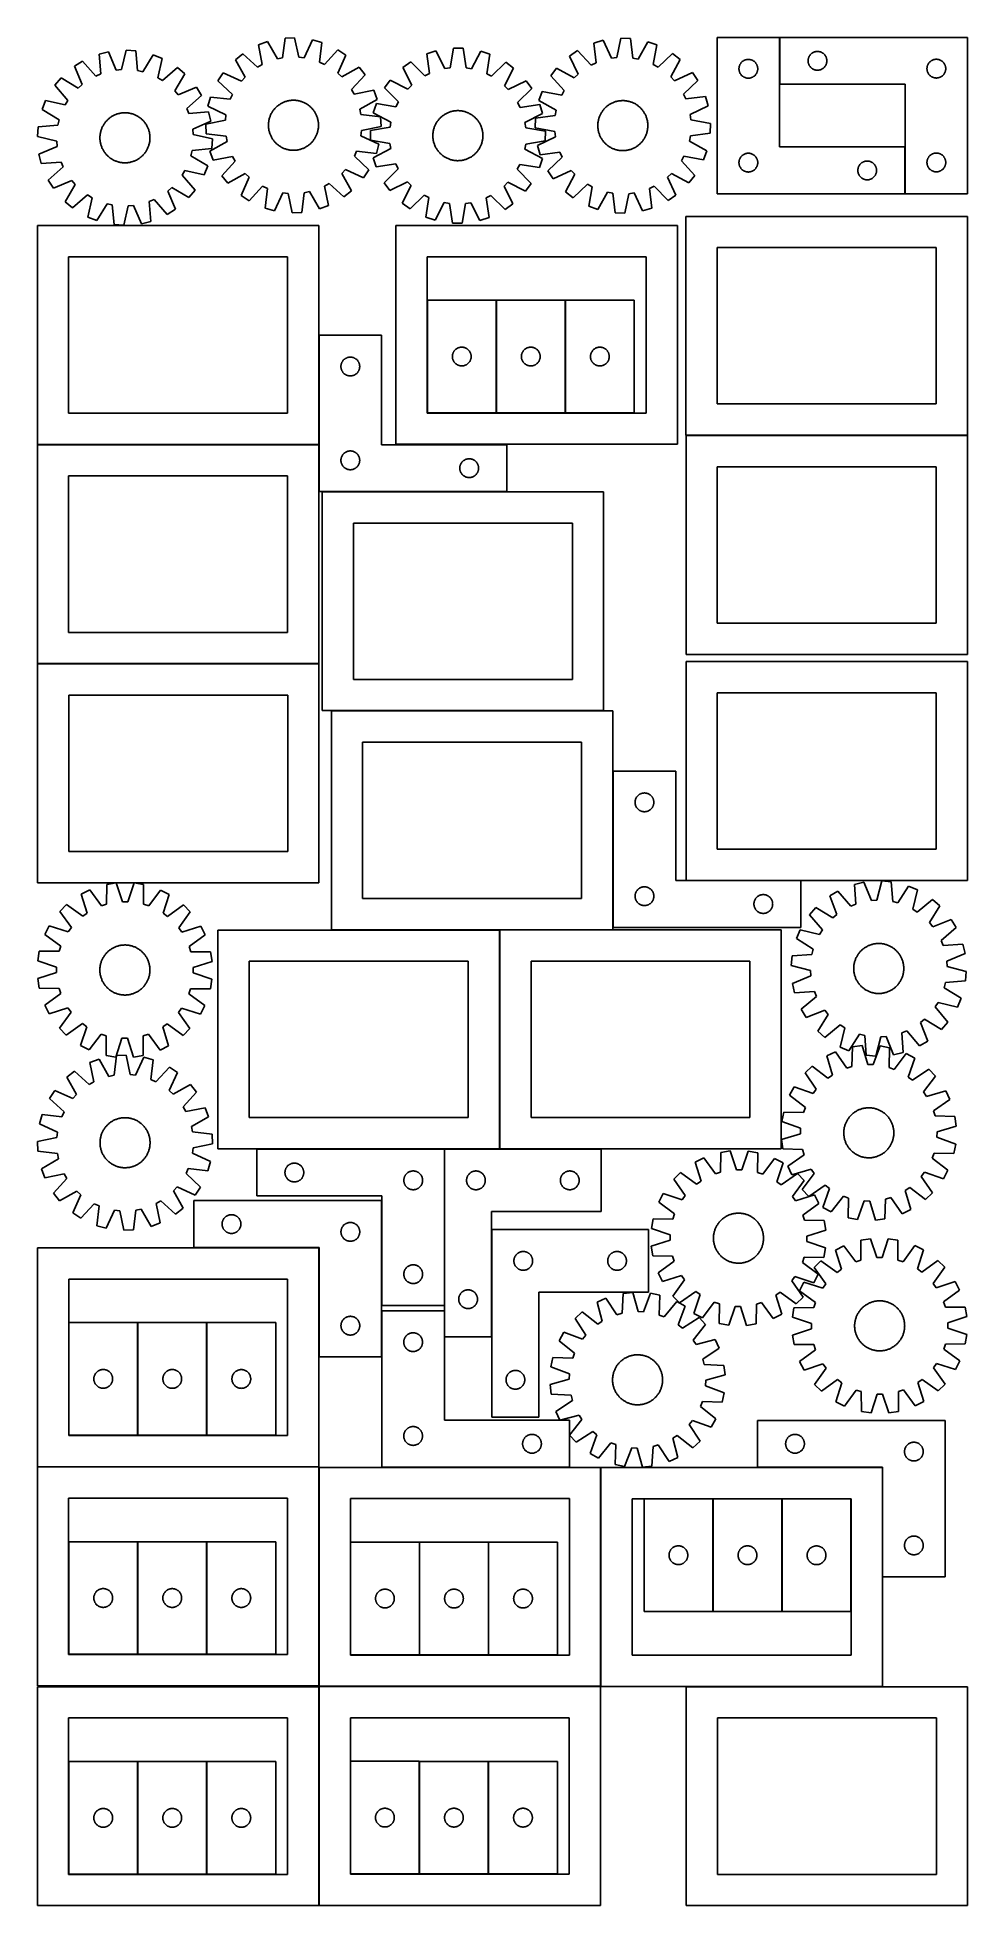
# Model space of a CAD drawing. Header units: millimetres. Extents: x 7 to 1493, y 7 to 2993.
import ezdxf

# ---------------------------------------------------------------- set-up
doc = ezdxf.new("R2010")
doc.units = ezdxf.units.MM
doc.layers.add('CUT', color=7, linetype='CONTINUOUS', true_color=0x000000)

msp = doc.modelspace()

# ---------------------------------------------------------------- linework, layer by layer
at = {"layer": 'CUT'}
for p, q in [((402.407151, 2992.267833), (398.562677, 2960.736979)), ((417.780102, 2992.90261), (402.407151, 2992.267833)), ((424.210988, 2961.796044), (417.780102, 2992.90261)), ((446.127778, 2989.604872), (432.727895, 2960.805256)), ((460.94448, 2985.458078), (446.127778, 2989.604872)), ((910.632208, 2988.703019), (895.858897, 2984.404203)), ((924.327296, 2960.042605), (910.632208, 2988.703019)), ((938.944504, 2992.29185), (932.833573, 2961.12085)), ((954.323165, 2991.815062), (938.944504, 2992.29185)), ((958.491413, 2960.325374), (954.323165, 2991.815062)), ((1192.954253, 2993.180238), (1092.954253, 2993.180238)), ((1092.954253, 2993.180238), (1092.954253, 2743.180238)), ((1192.954253, 2818.180238), (1192.954253, 2993.180238)), ((1493.466043, 2993.44123), (1193.466043, 2993.44123)), ((1193.466043, 2993.44123), (1193.466043, 2918.44123)), ((1493.466043, 2743.44123), (1493.466043, 2993.44123)), ((120.042287, 2970.401816), (105.116046, 2966.668471)), ((105.116046, 2966.668471), (107.733455, 2935.01213)), ((132.636475, 2941.240863), (120.042287, 2970.401816)), ((148.470675, 2972.910324), (141.177631, 2941.99453)), ((163.820041, 2971.848484), (148.470675, 2972.910324)), ((166.786595, 2940.222951), (163.820041, 2971.848484)), ((191.632216, 2965.449361), (175.142613, 2938.300369)), ((205.902204, 2959.696276), (191.632216, 2965.449361)), ((198.950737, 2928.701892), (205.902204, 2959.696276)), ((335.131351, 2967.295622), (323.067485, 2957.746084)), ((323.067485, 2957.746084), (338.490611, 2929.977361)), ((358.618028, 2945.909862), (335.131351, 2967.295622)), ((374.427852, 2986.644254), (360.003464, 2981.290043)), ((360.003464, 2981.290043), (366.090721, 2950.11441)), ((390.156446, 2959.047405), (374.427852, 2986.644254)), ((398.562677, 2960.736979), (390.156446, 2959.047405)), ((432.727895, 2960.805256), (424.210988, 2961.796044)), ((457.448158, 2953.886722), (460.94448, 2985.458078)), ((486.885665, 2973.56183), (465.242048, 2950.312558)), ((486.614471, 2936.093661), (499.695756, 2965.039381)), ((499.695756, 2965.039381), (486.885665, 2973.56183)), ((643.453945, 2971.792286), (628.797654, 2967.110013)), ((628.797654, 2967.110013), (633.438496, 2935.686497)), ((657.891129, 2943.498427), (643.453945, 2971.792286)), ((671.663123, 2976.117575), (666.366425, 2944.797937)), ((687.048986, 2976.041639), (671.663123, 2976.117575)), ((692.03628, 2944.671245), (687.048986, 2976.041639)), ((715.214096, 2971.438119), (700.498337, 2943.288142)), ((729.823455, 2966.611406), (715.214096, 2971.438119)), ((724.872669, 2935.235229), (729.823455, 2966.611406)), ((870.041313, 2972.242041), (857.319466, 2963.58842)), ((857.319466, 2963.58842), (870.697473, 2934.778636)), ((891.92267, 2949.216382), (870.041313, 2972.242041)), ((895.858897, 2984.404203), (899.679425, 2952.870439)), ((932.833573, 2961.12085), (924.327296, 2960.042605)), ((966.914559, 2958.722262), (958.491413, 2960.325374)), ((982.358769, 2986.479263), (966.914559, 2958.722262)), ((996.837409, 2981.273543), (982.358769, 2986.479263)), ((991.070799, 2950.037011), (996.837409, 2981.273543)), ((1021.852, 2967.535419), (998.586299, 2945.909465)), ((1018.876358, 2930.184612), (1034.01335, 2958.110339)), ((1034.01335, 2958.110339), (1021.852, 2967.535419)), ((1136.595537, 2956.765771), (1137.303335, 2957.075097)), ((1137.303335, 2957.075097), (1138.026118, 2957.347576)), ((1138.026118, 2957.347576), (1138.761969, 2957.582486)), ((1138.761969, 2957.582486), (1139.508937, 2957.779203)), ((1139.508937, 2957.779203), (1140.265042, 2957.937207)), ((1140.265042, 2957.937207), (1141.028278, 2958.056078)), ((1141.028278, 2958.056078), (1141.796621, 2958.1355)), ((1141.796621, 2958.1355), (1142.568035, 2958.175265)), ((1142.568035, 2958.175265), (1143.340472, 2958.175265)), ((1143.340472, 2958.175265), (1144.111885, 2958.1355)), ((1144.111885, 2958.1355), (1144.880229, 2958.056078)), ((1144.880229, 2958.056078), (1145.643465, 2957.937207)), ((1145.643465, 2957.937207), (1146.399569, 2957.779203)), ((1146.399569, 2957.779203), (1147.146538, 2957.582486)), ((1147.146538, 2957.582486), (1147.882389, 2957.347576)), ((1147.882389, 2957.347576), (1148.605172, 2957.075097)), ((1148.605172, 2957.075097), (1149.312969, 2956.765771)), ((1238.485932, 2956.713411), (1238.545545, 2957.483545)), ((1238.545545, 2957.483545), (1238.644725, 2958.249588)), ((1238.644725, 2958.249588), (1238.783208, 2959.009511)), ((1238.783208, 2959.009511), (1238.960627, 2959.761297)), ((1238.960627, 2959.761297), (1239.176512, 2960.502952)), ((1239.176512, 2960.502952), (1239.430291, 2961.232511)), ((1239.430291, 2961.232511), (1239.72129, 2961.948038)), ((1239.72129, 2961.948038), (1240.048737, 2962.647637)), ((1240.048737, 2962.647637), (1240.411765, 2963.329451)), ((1240.411765, 2963.329451), (1240.80941, 2963.991673)), ((1240.80941, 2963.991673), (1241.240618, 2964.632546)), ((1241.240618, 2964.632546), (1241.704246, 2965.250372)), ((1241.704246, 2965.250372), (1242.199064, 2965.843512)), ((1242.199064, 2965.843512), (1242.72376, 2966.410392)), ((1242.72376, 2966.410392), (1243.276943, 2966.94951)), ((1243.276943, 2966.94951), (1243.857145, 2967.459436)), ((1243.857145, 2967.459436), (1244.462829, 2967.938818)), ((1244.462829, 2967.938818), (1245.092387, 2968.386385)), ((1245.092387, 2968.386385), (1245.744151, 2968.800949)), ((1245.744151, 2968.800949), (1246.416392, 2969.181412)), ((1246.416392, 2969.181412), (1247.107327, 2969.526764)), ((1247.107327, 2969.526764), (1247.815125, 2969.836089)), ((1247.815125, 2969.836089), (1248.537907, 2970.108568)), ((1248.537907, 2970.108568), (1249.273759, 2970.343478)), ((1249.273759, 2970.343478), (1250.020727, 2970.540195)), ((1250.020727, 2970.540195), (1250.776832, 2970.698199)), ((1250.776832, 2970.698199), (1251.540068, 2970.81707)), ((1251.540068, 2970.81707), (1252.308411, 2970.896493)), ((1252.308411, 2970.896493), (1253.079824, 2970.936257)), ((1253.079824, 2970.936257), (1253.852262, 2970.936257)), ((1253.852262, 2970.936257), (1254.623675, 2970.896493)), ((1254.623675, 2970.896493), (1255.392019, 2970.81707)), ((1255.392019, 2970.81707), (1256.155255, 2970.698199)), ((1256.155255, 2970.698199), (1256.911359, 2970.540195)), ((1256.911359, 2970.540195), (1257.658328, 2970.343478)), ((1257.658328, 2970.343478), (1258.394179, 2970.108568)), ((1258.394179, 2970.108568), (1259.116962, 2969.836089)), ((1259.116962, 2969.836089), (1259.824759, 2969.526764)), ((1259.824759, 2969.526764), (1260.515694, 2969.181412)), ((1260.515694, 2969.181412), (1261.187935, 2968.800949)), ((1261.187935, 2968.800949), (1261.839699, 2968.386385)), ((1261.839699, 2968.386385), (1262.469257, 2967.938818)), ((1262.469257, 2967.938818), (1263.074941, 2967.459436)), ((1263.074941, 2967.459436), (1263.655143, 2966.94951)), ((1263.655143, 2966.94951), (1264.208326, 2966.410392)), ((1264.208326, 2966.410392), (1264.733022, 2965.843512)), ((1264.733022, 2965.843512), (1265.22784, 2965.250372)), ((1265.22784, 2965.250372), (1265.691468, 2964.632546)), ((1265.691468, 2964.632546), (1266.122677, 2963.991673)), ((1266.122677, 2963.991673), (1266.520322, 2963.329451)), ((1266.520322, 2963.329451), (1266.883349, 2962.647637)), ((1266.883349, 2962.647637), (1267.210797, 2961.948038)), ((1267.210797, 2961.948038), (1267.501795, 2961.232511)), ((1267.501795, 2961.232511), (1267.755574, 2960.502952)), ((1267.755574, 2960.502952), (1267.971459, 2959.761297)), ((1267.971459, 2959.761297), (1268.148878, 2959.009511)), ((1268.148878, 2959.009511), (1268.287362, 2958.249588)), ((1268.287362, 2958.249588), (1268.386541, 2957.483545)), ((1268.386541, 2957.483545), (1268.446155, 2956.713411)), ((1437.107327, 2957.026764), (1437.815125, 2957.336089)), ((1437.815125, 2957.336089), (1438.537907, 2957.608568)), ((1438.537907, 2957.608568), (1439.273759, 2957.843478)), ((1439.273759, 2957.843478), (1440.020727, 2958.040195)), ((1440.020727, 2958.040195), (1440.776832, 2958.198199)), ((1440.776832, 2958.198199), (1441.540068, 2958.31707)), ((1441.540068, 2958.31707), (1442.308411, 2958.396493)), ((1442.308411, 2958.396493), (1443.079824, 2958.436257)), ((1443.079824, 2958.436257), (1443.852262, 2958.436257)), ((1443.852262, 2958.436257), (1444.623675, 2958.396493)), ((1444.623675, 2958.396493), (1445.392019, 2958.31707)), ((1445.392019, 2958.31707), (1446.155255, 2958.198199)), ((1446.155255, 2958.198199), (1446.911359, 2958.040195)), ((1446.911359, 2958.040195), (1447.658328, 2957.843478)), ((1447.658328, 2957.843478), (1448.394179, 2957.608568)), ((1448.394179, 2957.608568), (1449.116962, 2957.336089)), ((1449.116962, 2957.336089), (1449.824759, 2957.026764)), ((44.287597, 2928.595587), (34.40642, 2916.801823)), ((71.616887, 2912.406558), (44.287597, 2928.595587)), ((78.854214, 2955.497884), (65.812182, 2947.334799)), ((65.812182, 2947.334799), (78.083833, 2918.036654)), ((99.843228, 2931.655987), (78.854214, 2955.497884)), ((107.733455, 2935.01213), (99.843228, 2931.655987)), ((141.177631, 2941.99453), (132.636475, 2941.240863)), ((175.142613, 2938.300369), (166.786595, 2940.222951)), ((206.303672, 2924.291256), (198.950737, 2928.701892)), ((230.375716, 2945.015914), (206.303672, 2924.291256)), ((225.980451, 2907.805447), (242.16948, 2935.134737)), ((242.16948, 2935.134737), (230.375716, 2945.015914)), ((303.737214, 2936.750693), (295.214765, 2923.940603)), ((332.682934, 2923.669408), (303.737214, 2936.750693)), ((338.490611, 2929.977361), (332.682934, 2923.669408)), ((366.090721, 2950.11441), (358.618028, 2945.909862)), ((465.242048, 2950.312558), (457.448158, 2953.886722)), ((492.922423, 2930.285984), (486.614471, 2936.093661)), ((520.691146, 2945.70911), (492.922423, 2930.285984)), ((508.854924, 2910.158567), (530.240685, 2933.645244)), ((530.240685, 2933.645244), (520.691146, 2945.70911)), ((603.30572, 2954.279303), (590.813661, 2945.297153)), ((590.813661, 2945.297153), (604.937765, 2916.845713)), ((625.779581, 2931.831579), (603.30572, 2954.279303)), ((633.438496, 2935.686497), (625.779581, 2931.831579)), ((666.366425, 2944.797937), (657.891129, 2943.498427)), ((700.498337, 2943.288142), (692.03628, 2944.671245)), ((732.493161, 2931.304901), (724.872669, 2935.235229)), ((755.1875, 2953.5297), (732.493161, 2931.304901)), ((753.186042, 2916.114043), (767.590291, 2944.424683)), ((767.590291, 2944.424683), (755.1875, 2953.5297)), ((836.523799, 2944.043444), (827.098719, 2931.882095)), ((827.098719, 2931.882095), (848.724673, 2908.616394)), ((864.449527, 2928.906453), (836.523799, 2944.043444)), ((870.697473, 2934.778636), (864.449527, 2928.906453)), ((899.679425, 2952.870439), (891.92267, 2949.216382)), ((998.586299, 2945.909465), (991.070799, 2950.037011)), ((1024.748541, 2923.936665), (1018.876358, 2930.184612)), ((1053.558326, 2937.314673), (1024.748541, 2923.936665)), ((1062.211946, 2924.592825), (1053.558326, 2937.314673)), ((1127.954253, 2943.180238), (1127.974142, 2943.952419)), ((1127.974142, 2942.408056), (1127.954253, 2943.180238)), ((1127.974142, 2943.952419), (1128.033755, 2944.722552)), ((1128.033755, 2941.637923), (1127.974142, 2942.408056)), ((1128.033755, 2944.722552), (1128.132935, 2945.488596)), ((1128.132935, 2940.871879), (1128.033755, 2941.637923)), ((1128.132935, 2945.488596), (1128.271418, 2946.248519)), ((1128.271418, 2940.111957), (1128.132935, 2940.871879)), ((1128.271418, 2946.248519), (1128.448837, 2947.000304)), ((1128.448837, 2939.360171), (1128.271418, 2940.111957)), ((1128.448837, 2947.000304), (1128.664723, 2947.74196)), ((1128.664723, 2938.618515), (1128.448837, 2939.360171)), ((1128.664723, 2947.74196), (1128.918501, 2948.471519)), ((1128.918501, 2937.888956), (1128.664723, 2938.618515)), ((1128.918501, 2948.471519), (1129.2095, 2949.187046)), ((1129.2095, 2937.173429), (1128.918501, 2937.888956)), ((1129.2095, 2949.187046), (1129.536947, 2949.886644)), ((1129.536947, 2936.473831), (1129.2095, 2937.173429)), ((1129.536947, 2949.886644), (1129.899975, 2950.568459)), ((1129.899975, 2935.792017), (1129.536947, 2936.473831)), ((1129.899975, 2950.568459), (1130.29762, 2951.23068)), ((1130.29762, 2935.129795), (1129.899975, 2935.792017)), ((1130.29762, 2951.23068), (1130.728828, 2951.871554)), ((1130.728828, 2934.488921), (1130.29762, 2935.129795)), ((1130.728828, 2951.871554), (1131.192456, 2952.48938)), ((1131.192456, 2933.871095), (1130.728828, 2934.488921)), ((1131.192456, 2952.48938), (1131.687274, 2953.082519)), ((1131.687274, 2933.277956), (1131.192456, 2933.871095)), ((1131.687274, 2953.082519), (1132.21197, 2953.6494)), ((1132.21197, 2932.711075), (1131.687274, 2933.277956)), ((1132.21197, 2953.6494), (1132.765153, 2954.188518)), ((1132.765153, 2932.171957), (1132.21197, 2932.711075)), ((1132.765153, 2954.188518), (1133.345356, 2954.698444)), ((1133.345356, 2931.662031), (1132.765153, 2932.171957)), ((1133.345356, 2954.698444), (1133.951039, 2955.177826)), ((1133.951039, 2931.182649), (1133.345356, 2931.662031)), ((1133.951039, 2955.177826), (1134.580597, 2955.625393)), ((1134.580597, 2930.735082), (1133.951039, 2931.182649)), ((1134.580597, 2955.625393), (1135.232361, 2956.039957)), ((1135.232361, 2930.320518), (1134.580597, 2930.735082)), ((1135.232361, 2956.039957), (1135.904602, 2956.42042)), ((1135.904602, 2929.940056), (1135.232361, 2930.320518)), ((1135.904602, 2956.42042), (1136.595537, 2956.765771)), ((1136.595537, 2929.594704), (1135.904602, 2929.940056)), ((1137.303335, 2929.285378), (1136.595537, 2929.594704)), ((1138.026118, 2929.012899), (1137.303335, 2929.285378)), ((1138.761969, 2928.777989), (1138.026118, 2929.012899)), ((1139.508937, 2928.581272), (1138.761969, 2928.777989)), ((1140.265042, 2928.423268), (1139.508937, 2928.581272)), ((1141.028278, 2928.304397), (1140.265042, 2928.423268)), ((1141.796621, 2928.224975), (1141.028278, 2928.304397)), ((1142.568035, 2928.185211), (1141.796621, 2928.224975)), ((1143.340472, 2928.185211), (1142.568035, 2928.185211)), ((1144.111885, 2928.224975), (1143.340472, 2928.185211)), ((1144.880229, 2928.304397), (1144.111885, 2928.224975)), ((1145.643465, 2928.423268), (1144.880229, 2928.304397)), ((1146.399569, 2928.581272), (1145.643465, 2928.423268)), ((1147.146538, 2928.777989), (1146.399569, 2928.581272)), ((1147.882389, 2929.012899), (1147.146538, 2928.777989)), ((1148.605172, 2929.285378), (1147.882389, 2929.012899)), ((1149.312969, 2929.594704), (1148.605172, 2929.285378)), ((1149.312969, 2956.765771), (1150.003904, 2956.42042)), ((1150.003904, 2929.940056), (1149.312969, 2929.594704)), ((1150.003904, 2956.42042), (1150.676145, 2956.039957)), ((1150.676145, 2930.320518), (1150.003904, 2929.940056)), ((1150.676145, 2956.039957), (1151.327909, 2955.625393)), ((1151.327909, 2930.735082), (1150.676145, 2930.320518)), ((1151.327909, 2955.625393), (1151.957467, 2955.177826)), ((1151.957467, 2931.182649), (1151.327909, 2930.735082)), ((1151.957467, 2955.177826), (1152.563151, 2954.698444)), ((1152.563151, 2931.662031), (1151.957467, 2931.182649)), ((1152.563151, 2954.698444), (1153.143353, 2954.188518)), ((1153.143353, 2932.171957), (1152.563151, 2931.662031)), ((1153.143353, 2954.188518), (1153.696536, 2953.6494)), ((1153.696536, 2932.711075), (1153.143353, 2932.171957)), ((1153.696536, 2953.6494), (1154.221232, 2953.082519)), ((1154.221232, 2933.277956), (1153.696536, 2932.711075)), ((1154.221232, 2953.082519), (1154.71605, 2952.48938)), ((1154.71605, 2933.871095), (1154.221232, 2933.277956)), ((1154.71605, 2952.48938), (1155.179678, 2951.871554)), ((1155.179678, 2934.488921), (1154.71605, 2933.871095)), ((1155.179678, 2951.871554), (1155.610887, 2951.23068)), ((1155.610887, 2935.129795), (1155.179678, 2934.488921)), ((1155.610887, 2951.23068), (1156.008532, 2950.568459)), ((1156.008532, 2935.792017), (1155.610887, 2935.129795)), ((1156.008532, 2950.568459), (1156.371559, 2949.886644)), ((1156.371559, 2936.473831), (1156.008532, 2935.792017)), ((1156.371559, 2949.886644), (1156.699007, 2949.187046)), ((1156.699007, 2937.173429), (1156.371559, 2936.473831)), ((1156.699007, 2949.187046), (1156.990006, 2948.471519)), ((1156.990006, 2937.888956), (1156.699007, 2937.173429)), ((1156.990006, 2948.471519), (1157.243784, 2947.74196)), ((1157.243784, 2938.618515), (1156.990006, 2937.888956)), ((1157.243784, 2947.74196), (1157.459669, 2947.000304)), ((1157.459669, 2939.360171), (1157.243784, 2938.618515)), ((1157.459669, 2947.000304), (1157.637089, 2946.248519)), ((1157.637089, 2940.111957), (1157.459669, 2939.360171)), ((1157.637089, 2946.248519), (1157.775572, 2945.488596)), ((1157.775572, 2940.871879), (1157.637089, 2940.111957)), ((1157.775572, 2945.488596), (1157.874751, 2944.722552)), ((1157.874751, 2941.637923), (1157.775572, 2940.871879)), ((1157.874751, 2944.722552), (1157.934365, 2943.952419)), ((1157.934365, 2942.408056), (1157.874751, 2941.637923)), ((1157.934365, 2943.952419), (1157.954253, 2943.180238)), ((1157.954253, 2943.180238), (1157.934365, 2942.408056)), ((1238.466043, 2955.94123), (1238.485932, 2956.713411)), ((1238.485932, 2955.169048), (1238.466043, 2955.94123)), ((1238.545545, 2954.398915), (1238.485932, 2955.169048)), ((1238.644725, 2953.632871), (1238.545545, 2954.398915)), ((1238.783208, 2952.872949), (1238.644725, 2953.632871)), ((1238.960627, 2952.121163), (1238.783208, 2952.872949)), ((1239.176512, 2951.379507), (1238.960627, 2952.121163)), ((1239.430291, 2950.649948), (1239.176512, 2951.379507)), ((1239.72129, 2949.934421), (1239.430291, 2950.649948)), ((1240.048737, 2949.234823), (1239.72129, 2949.934421)), ((1240.411765, 2948.553009), (1240.048737, 2949.234823)), ((1240.80941, 2947.890787), (1240.411765, 2948.553009)), ((1241.240618, 2947.249913), (1240.80941, 2947.890787)), ((1241.704246, 2946.632088), (1241.240618, 2947.249913)), ((1242.199064, 2946.038948), (1241.704246, 2946.632088)), ((1242.72376, 2945.472067), (1242.199064, 2946.038948)), ((1243.276943, 2944.932949), (1242.72376, 2945.472067)), ((1243.857145, 2944.423023), (1243.276943, 2944.932949)), ((1244.462829, 2943.943641), (1243.857145, 2944.423023)), ((1245.092387, 2943.496075), (1244.462829, 2943.943641)), ((1245.744151, 2943.08151), (1245.092387, 2943.496075)), ((1246.416392, 2942.701048), (1245.744151, 2943.08151)), ((1247.107327, 2942.355696), (1246.416392, 2942.701048)), ((1247.815125, 2942.04637), (1247.107327, 2942.355696)), ((1248.537907, 2941.773891), (1247.815125, 2942.04637)), ((1249.273759, 2941.538982), (1248.537907, 2941.773891)), ((1250.020727, 2941.342264), (1249.273759, 2941.538982)), ((1250.776832, 2941.184261), (1250.020727, 2941.342264)), ((1251.540068, 2941.06539), (1250.776832, 2941.184261)), ((1252.308411, 2940.985967), (1251.540068, 2941.06539)), ((1253.079824, 2940.946203), (1252.308411, 2940.985967)), ((1253.852262, 2940.946203), (1253.079824, 2940.946203)), ((1254.623675, 2940.985967), (1253.852262, 2940.946203)), ((1255.392019, 2941.06539), (1254.623675, 2940.985967)), ((1256.155255, 2941.184261), (1255.392019, 2941.06539)), ((1256.911359, 2941.342264), (1256.155255, 2941.184261)), ((1257.658328, 2941.538982), (1256.911359, 2941.342264)), ((1258.394179, 2941.773891), (1257.658328, 2941.538982)), ((1259.116962, 2942.04637), (1258.394179, 2941.773891)), ((1259.824759, 2942.355696), (1259.116962, 2942.04637)), ((1260.515694, 2942.701048), (1259.824759, 2942.355696)), ((1261.187935, 2943.08151), (1260.515694, 2942.701048)), ((1261.839699, 2943.496075), (1261.187935, 2943.08151)), ((1262.469257, 2943.943641), (1261.839699, 2943.496075)), ((1263.074941, 2944.423023), (1262.469257, 2943.943641)), ((1263.655143, 2944.932949), (1263.074941, 2944.423023)), ((1264.208326, 2945.472067), (1263.655143, 2944.932949)), ((1264.733022, 2946.038948), (1264.208326, 2945.472067)), ((1265.22784, 2946.632088), (1264.733022, 2946.038948)), ((1265.691468, 2947.249913), (1265.22784, 2946.632088)), ((1266.122677, 2947.890787), (1265.691468, 2947.249913)), ((1266.520322, 2948.553009), (1266.122677, 2947.890787)), ((1266.883349, 2949.234823), (1266.520322, 2948.553009)), ((1267.210797, 2949.934421), (1266.883349, 2949.234823)), ((1267.501795, 2950.649948), (1267.210797, 2949.934421)), ((1267.755574, 2951.379507), (1267.501795, 2950.649948)), ((1267.971459, 2952.121163), (1267.755574, 2951.379507)), ((1268.148878, 2952.872949), (1267.971459, 2952.121163)), ((1268.287362, 2953.632871), (1268.148878, 2952.872949)), ((1268.386541, 2954.398915), (1268.287362, 2953.632871)), ((1268.446155, 2955.169048), (1268.386541, 2954.398915)), ((1268.446155, 2956.713411), (1268.466043, 2955.94123)), ((1268.466043, 2955.94123), (1268.446155, 2955.169048)), ((1428.466043, 2943.44123), (1428.485932, 2944.213411)), ((1428.485932, 2942.669048), (1428.466043, 2943.44123)), ((1428.485932, 2944.213411), (1428.545545, 2944.983545)), ((1428.545545, 2941.898915), (1428.485932, 2942.669048)), ((1428.545545, 2944.983545), (1428.644725, 2945.749588)), ((1428.644725, 2941.132871), (1428.545545, 2941.898915)), ((1428.644725, 2945.749588), (1428.783208, 2946.509511)), ((1428.783208, 2940.372949), (1428.644725, 2941.132871)), ((1428.783208, 2946.509511), (1428.960627, 2947.261297)), ((1428.960627, 2939.621163), (1428.783208, 2940.372949)), ((1428.960627, 2947.261297), (1429.176512, 2948.002952)), ((1429.176512, 2938.879507), (1428.960627, 2939.621163)), ((1429.176512, 2948.002952), (1429.430291, 2948.732511)), ((1429.430291, 2938.149948), (1429.176512, 2938.879507)), ((1429.430291, 2948.732511), (1429.72129, 2949.448038)), ((1429.72129, 2937.434421), (1429.430291, 2938.149948)), ((1429.72129, 2949.448038), (1430.048737, 2950.147637)), ((1430.048737, 2936.734823), (1429.72129, 2937.434421)), ((1430.048737, 2950.147637), (1430.411765, 2950.829451)), ((1430.411765, 2936.053009), (1430.048737, 2936.734823)), ((1430.411765, 2950.829451), (1430.80941, 2951.491673)), ((1430.80941, 2935.390787), (1430.411765, 2936.053009)), ((1430.80941, 2951.491673), (1431.240618, 2952.132546)), ((1431.240618, 2934.749913), (1430.80941, 2935.390787)), ((1431.240618, 2952.132546), (1431.704246, 2952.750372)), ((1431.704246, 2934.132088), (1431.240618, 2934.749913)), ((1431.704246, 2952.750372), (1432.199064, 2953.343512)), ((1432.199064, 2933.538948), (1431.704246, 2934.132088)), ((1432.199064, 2953.343512), (1432.72376, 2953.910392)), ((1432.72376, 2932.972067), (1432.199064, 2933.538948)), ((1432.72376, 2953.910392), (1433.276943, 2954.44951)), ((1433.276943, 2932.432949), (1432.72376, 2932.972067)), ((1433.276943, 2954.44951), (1433.857145, 2954.959436)), ((1433.857145, 2931.923023), (1433.276943, 2932.432949)), ((1433.857145, 2954.959436), (1434.462829, 2955.438818)), ((1434.462829, 2931.443641), (1433.857145, 2931.923023)), ((1434.462829, 2955.438818), (1435.092387, 2955.886385)), ((1435.092387, 2930.996075), (1434.462829, 2931.443641)), ((1435.092387, 2955.886385), (1435.744151, 2956.300949)), ((1435.744151, 2930.58151), (1435.092387, 2930.996075)), ((1435.744151, 2956.300949), (1436.416392, 2956.681412)), ((1436.416392, 2930.201048), (1435.744151, 2930.58151)), ((1436.416392, 2956.681412), (1437.107327, 2957.026764)), ((1437.107327, 2929.855696), (1436.416392, 2930.201048)), ((1437.815125, 2929.54637), (1437.107327, 2929.855696)), ((1438.537907, 2929.273891), (1437.815125, 2929.54637)), ((1439.273759, 2929.038982), (1438.537907, 2929.273891)), ((1440.020727, 2928.842264), (1439.273759, 2929.038982)), ((1440.776832, 2928.684261), (1440.020727, 2928.842264)), ((1441.540068, 2928.56539), (1440.776832, 2928.684261)), ((1442.308411, 2928.485967), (1441.540068, 2928.56539)), ((1443.079824, 2928.446203), (1442.308411, 2928.485967)), ((1443.852262, 2928.446203), (1443.079824, 2928.446203)), ((1444.623675, 2928.485967), (1443.852262, 2928.446203)), ((1445.392019, 2928.56539), (1444.623675, 2928.485967)), ((1446.155255, 2928.684261), (1445.392019, 2928.56539)), ((1446.911359, 2928.842264), (1446.155255, 2928.684261)), ((1447.658328, 2929.038982), (1446.911359, 2928.842264)), ((1448.394179, 2929.273891), (1447.658328, 2929.038982)), ((1449.116962, 2929.54637), (1448.394179, 2929.273891)), ((1449.824759, 2929.855696), (1449.116962, 2929.54637)), ((1449.824759, 2957.026764), (1450.515694, 2956.681412)), ((1450.515694, 2930.201048), (1449.824759, 2929.855696)), ((1450.515694, 2956.681412), (1451.187935, 2956.300949)), ((1451.187935, 2930.58151), (1450.515694, 2930.201048)), ((1451.187935, 2956.300949), (1451.839699, 2955.886385)), ((1451.839699, 2930.996075), (1451.187935, 2930.58151)), ((1451.839699, 2955.886385), (1452.469257, 2955.438818)), ((1452.469257, 2931.443641), (1451.839699, 2930.996075)), ((1452.469257, 2955.438818), (1453.074941, 2954.959436)), ((1453.074941, 2931.923023), (1452.469257, 2931.443641)), ((1453.074941, 2954.959436), (1453.655143, 2954.44951)), ((1453.655143, 2932.432949), (1453.074941, 2931.923023)), ((1453.655143, 2954.44951), (1454.208326, 2953.910392)), ((1454.208326, 2932.972067), (1453.655143, 2932.432949)), ((1454.208326, 2953.910392), (1454.733022, 2953.343512)), ((1454.733022, 2933.538948), (1454.208326, 2932.972067)), ((1454.733022, 2953.343512), (1455.22784, 2952.750372)), ((1455.22784, 2934.132088), (1454.733022, 2933.538948)), ((1455.22784, 2952.750372), (1455.691468, 2952.132546)), ((1455.691468, 2934.749913), (1455.22784, 2934.132088)), ((1455.691468, 2952.132546), (1456.122677, 2951.491673)), ((1456.122677, 2935.390787), (1455.691468, 2934.749913)), ((1456.122677, 2951.491673), (1456.520322, 2950.829451)), ((1456.520322, 2936.053009), (1456.122677, 2935.390787)), ((1456.520322, 2950.829451), (1456.883349, 2950.147637)), ((1456.883349, 2936.734823), (1456.520322, 2936.053009)), ((1456.883349, 2950.147637), (1457.210797, 2949.448038)), ((1457.210797, 2937.434421), (1456.883349, 2936.734823)), ((1457.210797, 2949.448038), (1457.501795, 2948.732511)), ((1457.501795, 2938.149948), (1457.210797, 2937.434421)), ((1457.501795, 2948.732511), (1457.755574, 2948.002952)), ((1457.755574, 2938.879507), (1457.501795, 2938.149948)), ((1457.755574, 2948.002952), (1457.971459, 2947.261297)), ((1457.971459, 2939.621163), (1457.755574, 2938.879507)), ((1457.971459, 2947.261297), (1458.148878, 2946.509511)), ((1458.148878, 2940.372949), (1457.971459, 2939.621163)), ((1458.148878, 2946.509511), (1458.287362, 2945.749588)), ((1458.287362, 2941.132871), (1458.148878, 2940.372949)), ((1458.287362, 2945.749588), (1458.386541, 2944.983545)), ((1458.386541, 2941.898915), (1458.287362, 2941.132871)), ((1458.386541, 2944.983545), (1458.446155, 2944.213411)), ((1458.446155, 2942.669048), (1458.386541, 2941.898915)), ((1458.446155, 2944.213411), (1458.466043, 2943.44123)), ((1458.466043, 2943.44123), (1458.446155, 2942.669048)), ((34.40642, 2916.801823), (55.131078, 2892.72978)), ((78.083833, 2918.036654), (71.616887, 2912.406558)), ((231.610547, 2901.338501), (225.980451, 2907.805447)), ((260.908692, 2913.610152), (231.610547, 2901.338501)), ((245.22988, 2879.579106), (269.071777, 2900.56812)), ((269.071777, 2900.56812), (260.908692, 2913.610152)), ((283.318517, 2897.999417), (279.171722, 2883.182716)), ((314.889872, 2894.503096), (283.318517, 2897.999417)), ((295.214765, 2923.940603), (318.464036, 2902.296986)), ((318.464036, 2902.296986), (314.889872, 2894.503096)), ((513.059473, 2902.685874), (508.854924, 2910.158567)), ((544.235105, 2908.77313), (513.059473, 2902.685874)), ((549.589317, 2894.348743), (544.235105, 2908.77313)), ((570.534298, 2925.216982), (561.429282, 2912.814191)), ((561.429282, 2912.814191), (583.654081, 2890.119852)), ((598.844939, 2910.812733), (570.534298, 2925.216982)), ((604.937765, 2916.845713), (598.844939, 2910.812733)), ((759.219022, 2910.021217), (753.186042, 2916.114043)), ((787.670462, 2924.14532), (759.219022, 2910.021217)), ((774.204888, 2889.1794), (796.652612, 2911.653262)), ((796.652612, 2911.653262), (787.670462, 2924.14532)), ((813.360595, 2906.867504), (808.154875, 2892.388864)), ((844.597128, 2901.100894), (813.360595, 2906.867504)), ((848.724673, 2908.616394), (844.597128, 2901.100894)), ((1039.186287, 2902.711468), (1062.211946, 2924.592825)), ((1042.840344, 2894.954714), (1039.186287, 2902.711468)), ((1074.374109, 2898.775242), (1042.840344, 2894.954714)), ((1078.672924, 2884.00193), (1074.374109, 2898.775242)), ((1193.466043, 2918.44123), (1393.466043, 2918.44123)), ((1393.466043, 2918.44123), (1393.466043, 2743.44123)), ((19.726058, 2892.328311), (13.972973, 2878.058323)), ((13.972973, 2878.058323), (41.121965, 2861.568721)), ((50.720442, 2885.376844), (19.726058, 2892.328311)), ((55.131078, 2892.72978), (50.720442, 2885.376844)), ((126.080784, 2867.320916), (127.171285, 2867.945267)), ((127.171285, 2867.945267), (128.28086, 2868.535057)), ((128.28086, 2868.535057), (129.408412, 2869.089703)), ((129.408412, 2869.089703), (130.55283, 2869.608658)), ((130.55283, 2869.608658), (131.712984, 2870.09141)), ((131.712984, 2870.09141), (132.887729, 2870.537482)), ((132.887729, 2870.537482), (134.075906, 2870.946435)), ((134.075906, 2870.946435), (135.276342, 2871.317864)), ((135.276342, 2871.317864), (136.487853, 2871.651403)), ((136.487853, 2871.651403), (137.709243, 2871.946724)), ((137.709243, 2871.946724), (138.939306, 2872.203534)), ((138.939306, 2872.203534), (140.176829, 2872.42158)), ((140.176829, 2872.42158), (141.42059, 2872.600646)), ((141.42059, 2872.600646), (142.669362, 2872.740557)), ((142.669362, 2872.740557), (143.921913, 2872.841174)), ((143.921913, 2872.841174), (145.177006, 2872.902398)), ((145.177006, 2872.902398), (146.433403, 2872.924168)), ((146.433403, 2872.924168), (147.689863, 2872.906463)), ((147.689863, 2872.906463), (148.945148, 2872.849301)), ((148.945148, 2872.849301), (150.198017, 2872.752737)), ((150.198017, 2872.752737), (151.447236, 2872.616867)), ((151.447236, 2872.616867), (152.69157, 2872.441826)), ((152.69157, 2872.441826), (153.929792, 2872.227785)), ((153.929792, 2872.227785), (155.160679, 2871.974956)), ((155.160679, 2871.974956), (156.383018, 2871.683589)), ((156.383018, 2871.683589), (157.595602, 2871.353972)), ((157.595602, 2871.353972), (158.797233, 2870.986428)), ((158.797233, 2870.986428), (159.986727, 2870.581322)), ((159.986727, 2870.581322), (161.16291, 2870.139053)), ((161.16291, 2870.139053), (162.32462, 2869.660057)), ((162.32462, 2869.660057), (163.470711, 2869.144808)), ((163.470711, 2869.144808), (164.600052, 2868.593813)), ((164.600052, 2868.593813), (165.711529, 2868.007617)), ((165.711529, 2868.007617), (166.804044, 2867.386797)), ((248.586023, 2871.688879), (245.22988, 2879.579106)), ((280.242364, 2874.306288), (248.586023, 2871.688879)), ((279.171722, 2883.182716), (307.971339, 2869.782833)), ((283.975709, 2859.380047), (280.242364, 2874.306288)), ((307.971339, 2869.782833), (306.980551, 2861.265926)), ((378.414886, 2866.979955), (378.87513, 2868.14922)), ((378.87513, 2868.14922), (379.371875, 2869.303452)), ((379.371875, 2869.303452), (379.90463, 2870.441512)), ((379.90463, 2870.441512), (380.472869, 2871.562275)), ((380.472869, 2871.562275), (381.076032, 2872.664637)), ((381.076032, 2872.664637), (381.713523, 2873.747509)), ((381.713523, 2873.747509), (382.384713, 2874.809823)), ((382.384713, 2874.809823), (383.088941, 2875.850529)), ((383.088941, 2875.850529), (383.82551, 2876.868602)), ((383.82551, 2876.868602), (384.593694, 2877.863037)), ((384.593694, 2877.863037), (385.392735, 2878.832851)), ((385.392735, 2878.832851), (386.221845, 2879.777089)), ((386.221845, 2879.777089), (387.080205, 2880.694817)), ((387.080205, 2880.694817), (387.966967, 2881.585131)), ((387.966967, 2881.585131), (388.881258, 2882.447152)), ((388.881258, 2882.447152), (389.822174, 2883.280029)), ((389.822174, 2883.280029), (390.788787, 2884.08294)), ((390.788787, 2884.08294), (391.780143, 2884.855093)), ((391.780143, 2884.855093), (392.795264, 2885.595725)), ((392.795264, 2885.595725), (393.833147, 2886.304106)), ((393.833147, 2886.304106), (394.89277, 2886.979537)), ((394.89277, 2886.979537), (395.973085, 2887.621352)), ((395.973085, 2887.621352), (397.073027, 2888.228916)), ((397.073027, 2888.228916), (398.191511, 2888.80163)), ((398.191511, 2888.80163), (399.327432, 2889.338929)), ((399.327432, 2889.338929), (400.479669, 2889.840283)), ((400.479669, 2889.840283), (401.647086, 2890.305197)), ((401.647086, 2890.305197), (402.82853, 2890.733212)), ((402.82853, 2890.733212), (404.022835, 2891.123906)), ((404.022835, 2891.123906), (405.228823, 2891.476893)), ((405.228823, 2891.476893), (406.445304, 2891.791824)), ((406.445304, 2891.791824), (407.671076, 2892.06839)), ((407.671076, 2892.06839), (408.904931, 2892.306317)), ((408.904931, 2892.306317), (410.145651, 2892.50537)), ((410.145651, 2892.50537), (411.39201, 2892.665353)), ((411.39201, 2892.665353), (412.64278, 2892.786108)), ((412.64278, 2892.786108), (413.896726, 2892.867516)), ((413.896726, 2892.867516), (415.15261, 2892.909496)), ((415.15261, 2892.909496), (416.409192, 2892.912007)), ((416.409192, 2892.912007), (417.665234, 2892.875047)), ((417.665234, 2892.875047), (418.919495, 2892.798652)), ((418.919495, 2892.798652), (420.170738, 2892.682897)), ((420.170738, 2892.682897), (421.417727, 2892.527897)), ((421.417727, 2892.527897), (422.659232, 2892.333804)), ((422.659232, 2892.333804), (423.894028, 2892.100811)), ((423.894028, 2892.100811), (425.120896, 2891.829146)), ((425.120896, 2891.829146), (426.338625, 2891.519079)), ((426.338625, 2891.519079), (427.546014, 2891.170915)), ((427.546014, 2891.170915), (428.741872, 2890.784998)), ((428.741872, 2890.784998), (429.925017, 2890.361709)), ((429.925017, 2890.361709), (431.094283, 2889.901464)), ((431.094283, 2889.901464), (432.248515, 2889.40472)), ((432.248515, 2889.40472), (433.386574, 2888.871965)), ((433.386574, 2888.871965), (434.507338, 2888.303726)), ((434.507338, 2888.303726), (435.6097, 2887.700563)), ((435.6097, 2887.700563), (436.692572, 2887.063072)), ((436.692572, 2887.063072), (437.754885, 2886.391881)), ((437.754885, 2886.391881), (438.795592, 2885.687654)), ((438.795592, 2885.687654), (439.813665, 2884.951085)), ((439.813665, 2884.951085), (440.808099, 2884.182901)), ((440.808099, 2884.182901), (441.777914, 2883.383859)), ((441.777914, 2883.383859), (442.722151, 2882.55475)), ((442.722151, 2882.55475), (443.63988, 2881.69639)), ((443.63988, 2881.69639), (444.530194, 2880.809628)), ((444.530194, 2880.809628), (445.392214, 2879.895337)), ((445.392214, 2879.895337), (446.225091, 2878.954421)), ((446.225091, 2878.954421), (447.028002, 2877.987808)), ((447.028002, 2877.987808), (447.800155, 2876.996452)), ((447.800155, 2876.996452), (448.540788, 2875.981331)), ((448.540788, 2875.981331), (449.249169, 2874.943447)), ((449.249169, 2874.943447), (449.9246, 2873.883825)), ((449.9246, 2873.883825), (450.566414, 2872.80351)), ((450.566414, 2872.80351), (451.173978, 2871.703567)), ((451.173978, 2871.703567), (451.746692, 2870.585084)), ((451.746692, 2870.585084), (452.283991, 2869.449163)), ((452.283991, 2869.449163), (452.785345, 2868.296926)), ((452.785345, 2868.296926), (453.250259, 2867.129509)), ((521.992467, 2878.620149), (549.589317, 2894.348743)), ((523.682041, 2870.213918), (521.992467, 2878.620149)), ((555.212896, 2866.369443), (523.682041, 2870.213918)), ((548.347576, 2887.450146), (543.520863, 2872.840786)), ((543.520863, 2872.840786), (571.67084, 2858.125027)), ((579.723752, 2882.49936), (548.347576, 2887.450146)), ((583.654081, 2890.119852), (579.723752, 2882.49936)), ((653.079342, 2867.03882), (654.057722, 2867.827349)), ((654.057722, 2867.827349), (655.060388, 2868.584758)), ((655.060388, 2868.584758), (656.08635, 2869.310299)), ((656.08635, 2869.310299), (657.134595, 2870.003255)), ((657.134595, 2870.003255), (658.20409, 2870.662944)), ((658.20409, 2870.662944), (659.293778, 2871.288713)), ((659.293778, 2871.288713), (660.402584, 2871.879945)), ((660.402584, 2871.879945), (661.529414, 2872.436057)), ((661.529414, 2872.436057), (662.673156, 2872.956501)), ((662.673156, 2872.956501), (663.832681, 2873.440761)), ((663.832681, 2873.440761), (665.006845, 2873.888361)), ((665.006845, 2873.888361), (666.194489, 2874.298859)), ((666.194489, 2874.298859), (667.394441, 2874.67185)), ((667.394441, 2874.67185), (668.605517, 2875.006965)), ((668.605517, 2875.006965), (669.826521, 2875.303874)), ((669.826521, 2875.303874), (671.056249, 2875.562283)), ((671.056249, 2875.562283), (672.293487, 2875.781939)), ((672.293487, 2875.781939), (673.537015, 2875.962623)), ((673.537015, 2875.962623), (674.785604, 2876.104159)), ((674.785604, 2876.104159), (676.038022, 2876.206405)), ((676.038022, 2876.206405), (677.293035, 2876.269261)), ((677.293035, 2876.269261), (678.549402, 2876.292666)), ((678.549402, 2876.292666), (679.805885, 2876.276595)), ((679.805885, 2876.276595), (681.061243, 2876.221066)), ((681.061243, 2876.221066), (682.314237, 2876.126132)), ((682.314237, 2876.126132), (683.563631, 2875.991887)), ((683.563631, 2875.991887), (684.808191, 2875.818464)), ((684.808191, 2875.818464), (686.046691, 2875.606034)), ((686.046691, 2875.606034), (687.277906, 2875.354807)), ((687.277906, 2875.354807), (688.500623, 2875.065031)), ((688.500623, 2875.065031), (689.713634, 2874.73699)), ((689.713634, 2874.73699), (690.915743, 2874.371011)), ((690.915743, 2874.371011), (692.105763, 2873.967452)), ((692.105763, 2873.967452), (693.28252, 2873.526713)), ((693.28252, 2873.526713), (694.444852, 2873.049229)), ((694.444852, 2873.049229), (695.591612, 2872.535471)), ((695.591612, 2872.535471), (696.721669, 2871.985946)), ((696.721669, 2871.985946), (697.833907, 2871.401196)), ((697.833907, 2871.401196), (698.927229, 2870.781798)), ((698.927229, 2870.781798), (700.000556, 2870.128364)), ((700.000556, 2870.128364), (701.052829, 2869.441538)), ((701.052829, 2869.441538), (702.083008, 2868.721998)), ((702.083008, 2868.721998), (703.090078, 2867.970455)), ((703.090078, 2867.970455), (704.073044, 2867.18765)), ((778.059806, 2881.520485), (774.204888, 2889.1794)), ((809.483322, 2886.161327), (778.059806, 2881.520485)), ((785.871736, 2857.067852), (814.165595, 2871.505037)), ((834.308764, 2868.521507), (802.819076, 2864.35326)), ((808.154875, 2892.388864), (835.911877, 2876.944654)), ((814.165595, 2871.505037), (809.483322, 2886.161327)), ((835.911877, 2876.944654), (834.308764, 2868.521507)), ((904.990365, 2866.748782), (905.461614, 2867.913656)), ((905.461614, 2867.913656), (905.969221, 2869.063152)), ((905.969221, 2869.063152), (906.512683, 2870.196138)), ((906.512683, 2870.196138), (907.091466, 2871.311493)), ((907.091466, 2871.311493), (907.704996, 2872.408118)), ((907.704996, 2872.408118), (908.35267, 2873.484931)), ((908.35267, 2873.484931), (909.033848, 2874.540868)), ((909.033848, 2874.540868), (909.747858, 2875.574888)), ((909.747858, 2875.574888), (910.493995, 2876.58597)), ((910.493995, 2876.58597), (911.271522, 2877.573116)), ((911.271522, 2877.573116), (912.079672, 2878.535353)), ((912.079672, 2878.535353), (912.917649, 2879.47173)), ((912.917649, 2879.47173), (913.784624, 2880.381324)), ((913.784624, 2880.381324), (914.679743, 2881.263237)), ((914.679743, 2881.263237), (915.602121, 2882.116597)), ((915.602121, 2882.116597), (916.550849, 2882.940565)), ((916.550849, 2882.940565), (917.52499, 2883.734325)), ((917.52499, 2883.734325), (918.523583, 2884.497096)), ((918.523583, 2884.497096), (919.545643, 2885.228123)), ((919.545643, 2885.228123), (920.590161, 2885.926686)), ((920.590161, 2885.926686), (921.656105, 2886.592095)), ((921.656105, 2886.592095), (922.742424, 2887.223694)), ((922.742424, 2887.223694), (923.848047, 2887.820859)), ((923.848047, 2887.820859), (924.971881, 2888.383)), ((924.971881, 2888.383), (926.112818, 2888.909564)), ((926.112818, 2888.909564), (927.269732, 2889.400031)), ((927.269732, 2889.400031), (928.441481, 2889.853916)), ((928.441481, 2889.853916), (929.626908, 2890.270771)), ((929.626908, 2890.270771), (930.824845, 2890.650185)), ((930.824845, 2890.650185), (932.034107, 2890.991785)), ((932.034107, 2890.991785), (933.253504, 2891.295231)), ((933.253504, 2891.295231), (934.481829, 2891.560226)), ((934.481829, 2891.560226), (935.717873, 2891.786508)), ((935.717873, 2891.786508), (936.960414, 2891.973852)), ((936.960414, 2891.973852), (938.208227, 2892.122076)), ((938.208227, 2892.122076), (939.46008, 2892.231031)), ((939.46008, 2892.231031), (940.714737, 2892.300611)), ((940.714737, 2892.300611), (941.970961, 2892.330747)), ((941.970961, 2892.330747), (943.227512, 2892.321408)), ((943.227512, 2892.321408), (944.483149, 2892.272606)), ((944.483149, 2892.272606), (945.736634, 2892.184387)), ((945.736634, 2892.184387), (946.98673, 2892.056838)), ((946.98673, 2892.056838), (948.232202, 2891.890086)), ((948.232202, 2891.890086), (949.471821, 2891.684295)), ((949.471821, 2891.684295), (950.704365, 2891.439669)), ((950.704365, 2891.439669), (951.928617, 2891.156447)), ((951.928617, 2891.156447), (953.143369, 2890.834911)), ((953.143369, 2890.834911), (954.347421, 2890.475377)), ((954.347421, 2890.475377), (955.539586, 2890.078201)), ((955.539586, 2890.078201), (956.718687, 2889.643774)), ((956.718687, 2889.643774), (957.883561, 2889.172524)), ((957.883561, 2889.172524), (959.033058, 2888.664918)), ((959.033058, 2888.664918), (960.166043, 2888.121455)), ((960.166043, 2888.121455), (961.281398, 2887.542673)), ((961.281398, 2887.542673), (962.378023, 2886.929142)), ((962.378023, 2886.929142), (963.454836, 2886.281468)), ((963.454836, 2886.281468), (964.510773, 2885.60029)), ((964.510773, 2885.60029), (965.544793, 2884.88628)), ((965.544793, 2884.88628), (966.555875, 2884.140144)), ((966.555875, 2884.140144), (967.543022, 2883.362616)), ((967.543022, 2883.362616), (968.505258, 2882.554466)), ((968.505258, 2882.554466), (969.441635, 2881.716489)), ((969.441635, 2881.716489), (970.351229, 2880.849514)), ((970.351229, 2880.849514), (971.233142, 2879.954396)), ((971.233142, 2879.954396), (972.086503, 2879.032017)), ((972.086503, 2879.032017), (972.91047, 2878.083289)), ((972.91047, 2878.083289), (973.70423, 2877.109148)), ((973.70423, 2877.109148), (974.467001, 2876.110555)), ((974.467001, 2876.110555), (975.198028, 2875.088495)), ((975.198028, 2875.088495), (975.896591, 2874.043978)), ((975.896591, 2874.043978), (976.562, 2872.978033)), ((976.562, 2872.978033), (977.193599, 2871.891714)), ((977.193599, 2871.891714), (977.790764, 2870.786091)), ((977.790764, 2870.786091), (978.352906, 2869.662257)), ((978.352906, 2869.662257), (978.879469, 2868.52132)), ((978.879469, 2868.52132), (979.369936, 2867.364406)), ((1050.01251, 2870.306843), (1078.672924, 2884.00193)), ((1051.090755, 2861.800565), (1050.01251, 2870.306843)), ((7.573851, 2850.246148), (6.512011, 2834.896782)), ((39.199383, 2853.212702), (7.573851, 2850.246148)), ((41.121965, 2861.568721), (39.199383, 2853.212702)), ((106.669597, 2836.624125), (106.805467, 2837.873343)), ((106.805467, 2837.873343), (106.980509, 2839.117677)), ((106.980509, 2839.117677), (107.194549, 2840.355899)), ((107.194549, 2840.355899), (107.447378, 2841.586786)), ((107.447378, 2841.586786), (107.738745, 2842.809125)), ((107.738745, 2842.809125), (108.068363, 2844.021709)), ((108.068363, 2844.021709), (108.435906, 2845.223341)), ((108.435906, 2845.223341), (108.841012, 2846.412835)), ((108.841012, 2846.412835), (109.283281, 2847.589017)), ((109.283281, 2847.589017), (109.762277, 2848.750727)), ((109.762277, 2848.750727), (110.277526, 2849.896818)), ((110.277526, 2849.896818), (110.828521, 2851.026159)), ((110.828521, 2851.026159), (111.414718, 2852.137636)), ((111.414718, 2852.137636), (112.035537, 2853.230151)), ((112.035537, 2853.230151), (112.690367, 2854.302627)), ((112.690367, 2854.302627), (113.378561, 2855.354005)), ((113.378561, 2855.354005), (114.09944, 2856.383248)), ((114.09944, 2856.383248), (114.852293, 2857.389339)), ((114.852293, 2857.389339), (115.636376, 2858.371286)), ((115.636376, 2858.371286), (116.450916, 2859.32812)), ((116.450916, 2859.32812), (117.295109, 2860.258897)), ((117.295109, 2860.258897), (118.168122, 2861.162697)), ((118.168122, 2861.162697), (119.069093, 2862.03863)), ((119.069093, 2862.03863), (119.997133, 2862.88583)), ((119.997133, 2862.88583), (120.951327, 2863.703462)), ((120.951327, 2863.703462), (121.930732, 2864.490718)), ((121.930732, 2864.490718), (122.934382, 2865.246822)), ((122.934382, 2865.246822), (123.961287, 2865.971027)), ((123.961287, 2865.971027), (125.010433, 2866.66262)), ((125.010433, 2866.66262), (126.080784, 2867.320916)), ((166.804044, 2867.386797), (167.87652, 2866.731967)), ((167.87652, 2866.731967), (168.927898, 2866.043773)), ((168.927898, 2866.043773), (169.957141, 2865.322894)), ((169.957141, 2865.322894), (170.963232, 2864.570042)), ((170.963232, 2864.570042), (171.945179, 2863.785958)), ((171.945179, 2863.785958), (172.902013, 2862.971418)), ((172.902013, 2862.971418), (173.83279, 2862.127225)), ((173.83279, 2862.127225), (174.73659, 2861.254212)), ((174.73659, 2861.254212), (175.612523, 2860.353241)), ((175.612523, 2860.353241), (176.459723, 2859.425201)), ((176.459723, 2859.425201), (177.277355, 2858.471008)), ((177.277355, 2858.471008), (178.064611, 2857.491602)), ((178.064611, 2857.491602), (178.820715, 2856.487952)), ((178.820715, 2856.487952), (179.54492, 2855.461048)), ((179.54492, 2855.461048), (180.236513, 2854.411902)), ((180.236513, 2854.411902), (180.894809, 2853.34155)), ((180.894809, 2853.34155), (181.51916, 2852.251049)), ((181.51916, 2852.251049), (182.10895, 2851.141475)), ((182.10895, 2851.141475), (182.663596, 2850.013922)), ((182.663596, 2850.013922), (183.182551, 2848.869504)), ((183.182551, 2848.869504), (183.665303, 2847.70935)), ((183.665303, 2847.70935), (184.111375, 2846.534605)), ((184.111375, 2846.534605), (184.520328, 2845.346428)), ((184.520328, 2845.346428), (184.891757, 2844.145992)), ((184.891757, 2844.145992), (185.225296, 2842.934481)), ((185.225296, 2842.934481), (185.520617, 2841.713091)), ((185.520617, 2841.713091), (185.777427, 2840.483028)), ((185.777427, 2840.483028), (185.995472, 2839.245505)), ((185.995472, 2839.245505), (186.174539, 2838.001744)), ((186.174539, 2838.001744), (186.31445, 2836.752972)), ((254.814756, 2846.78586), (283.975709, 2859.380047)), ((255.568423, 2838.244703), (254.814756, 2846.78586)), ((286.484216, 2830.951659), (255.568423, 2838.244703)), ((306.980551, 2861.265926), (275.873985, 2854.835039)), ((275.873985, 2854.835039), (276.508762, 2839.462089)), ((276.508762, 2839.462089), (308.039616, 2835.617614)), ((375.864588, 2853.46413), (375.901548, 2854.720172)), ((375.867099, 2852.207547), (375.864588, 2853.46413)), ((375.909079, 2850.951663), (375.867099, 2852.207547)), ((375.901548, 2854.720172), (375.977943, 2855.974433)), ((375.990487, 2849.697718), (375.909079, 2850.951663)), ((375.977943, 2855.974433), (376.093698, 2857.225675)), ((376.111242, 2848.446948), (375.990487, 2849.697718)), ((376.093698, 2857.225675), (376.248698, 2858.472664)), ((376.271225, 2847.200588), (376.111242, 2848.446948)), ((376.248698, 2858.472664), (376.442791, 2859.714169)), ((376.470278, 2845.959869), (376.271225, 2847.200588)), ((376.442791, 2859.714169), (376.675784, 2860.948965)), ((376.708205, 2844.726014), (376.470278, 2845.959869)), ((376.675784, 2860.948965), (376.947448, 2862.175833)), ((376.984771, 2843.500241), (376.708205, 2844.726014)), ((376.947448, 2862.175833), (377.257516, 2863.393563)), ((377.299702, 2842.283761), (376.984771, 2843.500241)), ((377.257516, 2863.393563), (377.60568, 2864.600952)), ((377.652689, 2841.077773), (377.299702, 2842.283761)), ((377.60568, 2864.600952), (377.991597, 2865.796809)), ((378.043383, 2839.883468), (377.652689, 2841.077773)), ((377.991597, 2865.796809), (378.414886, 2866.979955)), ((378.471398, 2838.702024), (378.043383, 2839.883468)), ((378.936312, 2837.534607), (378.471398, 2838.702024)), ((452.846527, 2837.682312), (452.349782, 2836.52808)), ((453.306771, 2838.851578), (452.846527, 2837.682312)), ((453.250259, 2867.129509), (453.678274, 2865.948065)), ((453.730061, 2840.034723), (453.306771, 2838.851578)), ((453.678274, 2865.948065), (454.068968, 2864.753759)), ((454.115978, 2841.23058), (453.730061, 2840.034723)), ((454.068968, 2864.753759), (454.421955, 2863.547771)), ((454.464142, 2842.43797), (454.115978, 2841.23058)), ((454.421955, 2863.547771), (454.736887, 2862.331291)), ((454.774209, 2843.655699), (454.464142, 2842.43797)), ((454.736887, 2862.331291), (455.013453, 2861.105518)), ((455.045873, 2844.882567), (454.774209, 2843.655699)), ((455.013453, 2861.105518), (455.251379, 2859.871664)), ((455.278867, 2846.117363), (455.045873, 2844.882567)), ((455.251379, 2859.871664), (455.450433, 2858.630944)), ((455.472959, 2847.358868), (455.278867, 2846.117363)), ((455.450433, 2858.630944), (455.610416, 2857.384585)), ((455.627959, 2848.605857), (455.472959, 2847.358868)), ((455.610416, 2857.384585), (455.731171, 2856.133815)), ((455.743714, 2849.8571), (455.627959, 2848.605857)), ((455.731171, 2856.133815), (455.812578, 2854.879869)), ((455.820109, 2851.111361), (455.743714, 2849.8571)), ((455.812578, 2854.879869), (455.854558, 2853.623985)), ((455.85707, 2852.367402), (455.820109, 2851.111361)), ((455.854558, 2853.623985), (455.85707, 2852.367402)), ((523.750319, 2836.048699), (524.741106, 2844.565607)), ((524.741106, 2844.565607), (555.847672, 2850.996493)), ((538.917342, 2844.675677), (538.841406, 2829.289814)), ((570.287737, 2849.662971), (538.917342, 2844.675677)), ((555.847672, 2850.996493), (555.212896, 2866.369443)), ((571.67084, 2858.125027), (570.287737, 2849.662971)), ((638.682386, 2837.432576), (638.737916, 2838.687933)), ((638.737916, 2838.687933), (638.83285, 2839.940928)), ((638.83285, 2839.940928), (638.967094, 2841.190322)), ((638.967094, 2841.190322), (639.140517, 2842.434882)), ((639.140517, 2842.434882), (639.352947, 2843.673382)), ((639.352947, 2843.673382), (639.604174, 2844.904597)), ((639.604174, 2844.904597), (639.893951, 2846.127314)), ((639.893951, 2846.127314), (640.221991, 2847.340325)), ((640.221991, 2847.340325), (640.587971, 2848.542434)), ((640.587971, 2848.542434), (640.991529, 2849.732454)), ((640.991529, 2849.732454), (641.432268, 2850.909211)), ((641.432268, 2850.909211), (641.909752, 2852.071543)), ((641.909752, 2852.071543), (642.423511, 2853.218303)), ((642.423511, 2853.218303), (642.973036, 2854.34836)), ((642.973036, 2854.34836), (643.557786, 2855.460598)), ((643.557786, 2855.460598), (644.177184, 2856.55392)), ((644.177184, 2856.55392), (644.830618, 2857.627247)), ((644.830618, 2857.627247), (645.517444, 2858.67952)), ((645.517444, 2858.67952), (646.236983, 2859.709699)), ((646.236983, 2859.709699), (646.988527, 2860.716769)), ((646.988527, 2860.716769), (647.771332, 2861.699735)), ((647.771332, 2861.699735), (648.584627, 2862.657628)), ((648.584627, 2862.657628), (649.427608, 2863.589502)), ((649.427608, 2863.589502), (650.299445, 2864.494437)), ((650.299445, 2864.494437), (651.199276, 2865.371541)), ((651.199276, 2865.371541), (652.126213, 2866.219948)), ((652.126213, 2866.219948), (653.079342, 2867.03882)), ((704.073044, 2867.18765), (705.030937, 2866.374355)), ((705.030937, 2866.374355), (705.962811, 2865.531373)), ((705.962811, 2865.531373), (706.867746, 2864.659537)), ((706.867746, 2864.659537), (707.74485, 2863.759706)), ((707.74485, 2863.759706), (708.593257, 2862.832769)), ((708.593257, 2862.832769), (709.412129, 2861.879639)), ((709.412129, 2861.879639), (710.200658, 2860.901259)), ((710.200658, 2860.901259), (710.958067, 2859.898593)), ((710.958067, 2859.898593), (711.683608, 2858.872632)), ((711.683608, 2858.872632), (712.376564, 2857.824386)), ((712.376564, 2857.824386), (713.036253, 2856.754892)), ((713.036253, 2856.754892), (713.662022, 2855.665204)), ((713.662022, 2855.665204), (714.253254, 2854.556398)), ((714.253254, 2854.556398), (714.809366, 2853.429568)), ((714.809366, 2853.429568), (715.32981, 2852.285826)), ((715.32981, 2852.285826), (715.81407, 2851.126301)), ((715.81407, 2851.126301), (716.26167, 2849.952137)), ((716.26167, 2849.952137), (716.672168, 2848.764493)), ((716.672168, 2848.764493), (717.045159, 2847.564541)), ((717.045159, 2847.564541), (717.380274, 2846.353465)), ((717.380274, 2846.353465), (717.677183, 2845.13246)), ((717.677183, 2845.13246), (717.935592, 2843.902732)), ((717.935592, 2843.902732), (718.155248, 2842.665494)), ((718.155248, 2842.665494), (718.335933, 2841.421967)), ((718.335933, 2841.421967), (718.477468, 2840.173378)), ((718.477468, 2840.173378), (718.579714, 2838.920959)), ((718.579714, 2838.920959), (718.64257, 2837.665947)), ((718.64257, 2837.665947), (718.665975, 2836.409579)), ((787.171246, 2848.592556), (785.871736, 2857.067852)), ((818.490884, 2843.295859), (787.171246, 2848.592556)), ((802.819076, 2864.35326), (802.342288, 2848.974599)), ((802.342288, 2848.974599), (833.513288, 2842.863668)), ((818.414948, 2827.909996), (818.490884, 2843.295859)), ((833.513288, 2842.863668), (834.591534, 2834.35739)), ((902.303392, 2852.001056), (902.31273, 2853.257607)), ((902.333528, 2850.744832), (902.303392, 2852.001056)), ((902.31273, 2853.257607), (902.361532, 2854.513244)), ((902.403107, 2849.490175), (902.333528, 2850.744832)), ((902.361532, 2854.513244), (902.449752, 2855.766729)), ((902.512063, 2848.238322), (902.403107, 2849.490175)), ((902.449752, 2855.766729), (902.5773, 2857.016824)), ((902.660286, 2846.990509), (902.512063, 2848.238322)), ((902.5773, 2857.016824), (902.744052, 2858.262296)), ((902.847631, 2845.747968), (902.660286, 2846.990509)), ((902.744052, 2858.262296), (902.949843, 2859.501916)), ((903.073912, 2844.511924), (902.847631, 2845.747968)), ((902.949843, 2859.501916), (903.19447, 2860.73446)), ((903.338907, 2843.283598), (903.073912, 2844.511924)), ((903.19447, 2860.73446), (903.477691, 2861.958712)), ((903.642354, 2842.064202), (903.338907, 2843.283598)), ((903.477691, 2861.958712), (903.799227, 2863.173463)), ((903.983953, 2840.854939), (903.642354, 2842.064202)), ((903.799227, 2863.173463), (904.158761, 2864.377516)), ((904.363367, 2839.657003), (903.983953, 2840.854939)), ((904.158761, 2864.377516), (904.555937, 2865.569681)), ((904.780223, 2838.471575), (904.363367, 2839.657003)), ((904.555937, 2865.569681), (904.990365, 2866.748782)), ((905.234108, 2837.299827), (904.780223, 2838.471575)), ((979.613679, 2837.915451), (979.142429, 2836.750577)), ((979.369936, 2867.364406), (979.823821, 2866.192658)), ((980.048106, 2839.094552), (979.613679, 2837.915451)), ((979.823821, 2866.192658), (980.240676, 2865.00723)), ((980.445283, 2840.286717), (980.048106, 2839.094552)), ((980.240676, 2865.00723), (980.620091, 2863.809294)), ((980.804816, 2841.49077), (980.445283, 2840.286717)), ((980.620091, 2863.809294), (980.96169, 2862.600031)), ((981.126353, 2842.705521), (980.804816, 2841.49077)), ((980.96169, 2862.600031), (981.265137, 2861.380635)), ((981.409574, 2843.929773), (981.126353, 2842.705521)), ((981.265137, 2861.380635), (981.530131, 2860.152309)), ((981.654201, 2845.162317), (981.409574, 2843.929773)), ((981.530131, 2860.152309), (981.756413, 2858.916265)), ((981.859991, 2846.401937), (981.654201, 2845.162317)), ((981.756413, 2858.916265), (981.943758, 2857.673724)), ((982.026743, 2847.647409), (981.859991, 2846.401937)), ((981.943758, 2857.673724), (982.091981, 2856.425911)), ((982.154292, 2848.897504), (982.026743, 2847.647409)), ((982.091981, 2856.425911), (982.200936, 2855.174058)), ((982.242511, 2850.150989), (982.154292, 2848.897504)), ((982.200936, 2855.174058), (982.270516, 2853.919401)), ((982.291314, 2851.406626), (982.242511, 2850.150989)), ((982.270516, 2853.919401), (982.300652, 2852.663177)), ((982.300652, 2852.663177), (982.291314, 2851.406626)), ((1050.295279, 2836.142726), (1081.784967, 2840.310973)), ((1082.261756, 2855.689634), (1051.090755, 2861.800565)), ((1081.784967, 2840.310973), (1082.261756, 2855.689634)), ((6.512011, 2834.896782), (37.427804, 2827.603738)), ((38.181471, 2819.062582), (9.020518, 2806.468394)), ((37.427804, 2827.603738), (38.181471, 2819.062582)), ((106.498166, 2832.85951), (106.515871, 2834.11597)), ((106.519936, 2831.603113), (106.498166, 2832.85951)), ((106.515871, 2834.11597), (106.573033, 2835.371255)), ((106.58116, 2830.34802), (106.519936, 2831.603113)), ((106.573033, 2835.371255), (106.669597, 2836.624125)), ((106.681777, 2829.095469), (106.58116, 2830.34802)), ((106.821688, 2827.846697), (106.681777, 2829.095469)), ((107.000755, 2826.602936), (106.821688, 2827.846697)), ((107.218801, 2825.365413), (107.000755, 2826.602936)), ((107.47561, 2824.13535), (107.218801, 2825.365413)), ((107.770931, 2822.91396), (107.47561, 2824.13535)), ((108.10447, 2821.70245), (107.770931, 2822.91396)), ((108.475899, 2820.502013), (108.10447, 2821.70245)), ((108.884852, 2819.313836), (108.475899, 2820.502013)), ((109.330925, 2818.139091), (108.884852, 2819.313836)), ((109.813676, 2816.978937), (109.330925, 2818.139091)), ((110.332631, 2815.834519), (109.813676, 2816.978937)), ((110.887277, 2814.706967), (110.332631, 2815.834519)), ((111.477067, 2813.597392), (110.887277, 2814.706967)), ((112.101418, 2812.506891), (111.477067, 2813.597392)), ((112.759715, 2811.43654), (112.101418, 2812.506891)), ((113.451307, 2810.387394), (112.759715, 2811.43654)), ((114.175512, 2809.360489), (113.451307, 2810.387394)), ((114.931616, 2808.356839), (114.175512, 2809.360489)), ((115.718873, 2807.377434), (114.931616, 2808.356839)), ((178.143935, 2808.459102), (177.359851, 2807.477155)), ((178.896787, 2809.465194), (178.143935, 2808.459102)), ((179.617666, 2810.494436), (178.896787, 2809.465194)), ((180.30586, 2811.545814), (179.617666, 2810.494436)), ((180.96069, 2812.61829), (180.30586, 2811.545814)), ((181.58151, 2813.710806), (180.96069, 2812.61829)), ((182.167706, 2814.822282), (181.58151, 2813.710806)), ((182.718701, 2815.951624), (182.167706, 2814.822282)), ((183.23395, 2817.097715), (182.718701, 2815.951624)), ((183.712946, 2818.259425), (183.23395, 2817.097715)), ((184.155215, 2819.435607), (183.712946, 2818.259425)), ((184.560321, 2820.625101), (184.155215, 2819.435607)), ((184.927865, 2821.826733), (184.560321, 2820.625101)), ((185.257482, 2823.039316), (184.927865, 2821.826733)), ((185.548849, 2824.261655), (185.257482, 2823.039316)), ((185.801678, 2825.492543), (185.548849, 2824.261655)), ((186.015719, 2826.730764), (185.801678, 2825.492543)), ((186.19076, 2827.975099), (186.015719, 2826.730764)), ((186.32663, 2829.224317), (186.19076, 2827.975099)), ((186.31445, 2836.752972), (186.415067, 2835.500421)), ((186.423194, 2830.477186), (186.32663, 2829.224317)), ((186.415067, 2835.500421), (186.476291, 2834.245328)), ((186.480356, 2831.732471), (186.423194, 2830.477186)), ((186.476291, 2834.245328), (186.498061, 2832.988932)), ((186.498061, 2832.988932), (186.480356, 2831.732471)), ((251.874262, 2804.279721), (253.796844, 2812.63574)), ((253.796844, 2812.63574), (285.422377, 2815.602293)), ((309.72919, 2827.211384), (282.132341, 2811.48279)), ((282.132341, 2811.48279), (287.486552, 2797.058402)), ((285.422377, 2815.602293), (286.484216, 2830.951659)), ((308.039616, 2835.617614), (309.72919, 2827.211384)), ((379.437666, 2836.382369), (378.936312, 2837.534607)), ((379.974965, 2835.246448), (379.437666, 2836.382369)), ((380.547679, 2834.127965), (379.974965, 2835.246448)), ((381.155243, 2833.028023), (380.547679, 2834.127965)), ((381.797057, 2831.947707), (381.155243, 2833.028023)), ((382.472488, 2830.888085), (381.797057, 2831.947707)), ((383.18087, 2829.850201), (382.472488, 2830.888085)), ((383.921502, 2828.83508), (383.18087, 2829.850201)), ((384.693655, 2827.843724), (383.921502, 2828.83508)), ((385.496566, 2826.877111), (384.693655, 2827.843724)), ((386.329443, 2825.936195), (385.496566, 2826.877111)), ((387.191464, 2825.021905), (386.329443, 2825.936195)), ((388.081778, 2824.135142), (387.191464, 2825.021905)), ((388.999506, 2823.276783), (388.081778, 2824.135142)), ((389.943744, 2822.447673), (388.999506, 2823.276783)), ((390.913558, 2821.648632), (389.943744, 2822.447673)), ((391.907992, 2820.880448), (390.913558, 2821.648632)), ((392.926065, 2820.143878), (391.907992, 2820.880448)), ((393.966772, 2819.439651), (392.926065, 2820.143878)), ((395.029086, 2818.76846), (393.966772, 2819.439651)), ((396.111958, 2818.130969), (395.029086, 2818.76846)), ((397.214319, 2817.527806), (396.111958, 2818.130969)), ((398.335083, 2816.959567), (397.214319, 2817.527806)), ((399.473142, 2816.426812), (398.335083, 2816.959567)), ((400.627375, 2815.930068), (399.473142, 2816.426812)), ((401.79664, 2815.469824), (400.627375, 2815.930068)), ((402.979786, 2815.046534), (401.79664, 2815.469824)), ((404.175643, 2814.660617), (402.979786, 2815.046534)), ((405.383032, 2814.312453), (404.175643, 2814.660617)), ((406.600762, 2814.002386), (405.383032, 2814.312453)), ((407.82763, 2813.730722), (406.600762, 2814.002386)), ((409.062426, 2813.497728), (407.82763, 2813.730722)), ((410.303931, 2813.303636), (409.062426, 2813.497728)), ((411.55092, 2813.148635), (410.303931, 2813.303636)), ((412.802162, 2813.032881), (411.55092, 2813.148635)), ((414.056423, 2812.956485), (412.802162, 2813.032881)), ((415.312465, 2812.919525), (414.056423, 2812.956485)), ((416.569048, 2812.922036), (415.312465, 2812.919525)), ((417.824932, 2812.964017), (416.569048, 2812.922036)), ((419.078877, 2813.045424), (417.824932, 2812.964017)), ((420.329647, 2813.166179), (419.078877, 2813.045424)), ((421.576007, 2813.326162), (420.329647, 2813.166179)), ((422.816726, 2813.525215), (421.576007, 2813.326162)), ((424.050581, 2813.763142), (422.816726, 2813.525215)), ((425.276353, 2814.039708), (424.050581, 2813.763142)), ((426.492834, 2814.35464), (425.276353, 2814.039708)), ((427.698822, 2814.707627), (426.492834, 2814.35464)), ((428.893127, 2815.098321), (427.698822, 2814.707627)), ((430.074571, 2815.526336), (428.893127, 2815.098321)), ((431.241988, 2815.991249), (430.074571, 2815.526336)), ((432.394225, 2816.492603), (431.241988, 2815.991249)), ((433.530146, 2817.029903), (432.394225, 2816.492603)), ((434.64863, 2817.602617), (433.530146, 2817.029903)), ((435.748572, 2818.210181), (434.64863, 2817.602617)), ((436.828887, 2818.851995), (435.748572, 2818.210181)), ((437.88851, 2819.527426), (436.828887, 2818.851995)), ((438.926394, 2820.235807), (437.88851, 2819.527426)), ((439.941515, 2820.97644), (438.926394, 2820.235807)), ((440.932871, 2821.748593), (439.941515, 2820.97644)), ((441.899484, 2822.551504), (440.932871, 2821.748593)), ((442.8404, 2823.38438), (441.899484, 2822.551504)), ((443.75469, 2824.246401), (442.8404, 2823.38438)), ((444.641453, 2825.136715), (443.75469, 2824.246401)), ((445.499812, 2826.054444), (444.641453, 2825.136715)), ((446.328922, 2826.998681), (445.499812, 2826.054444)), ((447.127963, 2827.968496), (446.328922, 2826.998681)), ((447.896147, 2828.96293), (447.127963, 2827.968496)), ((448.632716, 2829.981003), (447.896147, 2828.96293)), ((449.336944, 2831.02171), (448.632716, 2829.981003)), ((450.008134, 2832.084023), (449.336944, 2831.02171)), ((450.645626, 2833.166895), (450.008134, 2832.084023)), ((451.248788, 2834.269257), (450.645626, 2833.166895)), ((451.817028, 2835.390021), (451.248788, 2834.269257)), ((452.349782, 2836.52808), (451.817028, 2835.390021)), ((513.257621, 2803.534546), (516.831785, 2811.328437)), ((516.831785, 2811.328437), (548.40314, 2807.832115)), ((552.549935, 2822.648817), (523.750319, 2836.048699)), ((538.841406, 2829.289814), (570.161045, 2823.993116)), ((571.460554, 2815.51782), (543.166695, 2801.080636)), ((548.40314, 2807.832115), (552.549935, 2822.648817)), ((570.161045, 2823.993116), (571.460554, 2815.51782)), ((638.666316, 2836.176093), (638.682386, 2837.432576)), ((638.68972, 2834.919726), (638.666316, 2836.176093)), ((638.752577, 2833.664713), (638.68972, 2834.919726)), ((638.854823, 2832.412295), (638.752577, 2833.664713)), ((638.996358, 2831.163706), (638.854823, 2832.412295)), ((639.177043, 2829.920178), (638.996358, 2831.163706)), ((639.396698, 2828.68294), (639.177043, 2829.920178)), ((639.655108, 2827.453212), (639.396698, 2828.68294)), ((639.952017, 2826.232208), (639.655108, 2827.453212)), ((640.287132, 2825.021132), (639.952017, 2826.232208)), ((640.660122, 2823.82118), (640.287132, 2825.021132)), ((641.07062, 2822.633536), (640.660122, 2823.82118)), ((641.51822, 2821.459372), (641.07062, 2822.633536)), ((642.002481, 2820.299847), (641.51822, 2821.459372)), ((642.522924, 2819.156105), (642.002481, 2820.299847)), ((643.079036, 2818.029275), (642.522924, 2819.156105)), ((643.670269, 2816.920468), (643.079036, 2818.029275)), ((644.296038, 2815.830781), (643.670269, 2816.920468)), ((644.955726, 2814.761286), (644.296038, 2815.830781)), ((645.648683, 2813.713041), (644.955726, 2814.761286)), ((646.374223, 2812.687079), (645.648683, 2813.713041)), ((647.131632, 2811.684413), (646.374223, 2812.687079)), ((647.920162, 2810.706033), (647.131632, 2811.684413)), ((648.739034, 2809.752904), (647.920162, 2810.706033)), ((649.587441, 2808.825966), (648.739034, 2809.752904)), ((650.464544, 2807.926136), (649.587441, 2808.825966)), ((651.36948, 2807.054299), (650.464544, 2807.926136)), ((707.032846, 2808.091235), (706.133015, 2807.214132)), ((707.904682, 2808.996171), (707.032846, 2808.091235)), ((708.747664, 2809.928045), (707.904682, 2808.996171)), ((709.560959, 2810.885937), (708.747664, 2809.928045)), ((710.343764, 2811.868904), (709.560959, 2810.885937)), ((711.095307, 2812.875974), (710.343764, 2811.868904)), ((711.814847, 2813.906153), (711.095307, 2812.875974)), ((712.501673, 2814.958425), (711.814847, 2813.906153)), ((713.155107, 2816.031752), (712.501673, 2814.958425)), ((713.774505, 2817.125074), (713.155107, 2816.031752)), ((714.359255, 2818.237313), (713.774505, 2817.125074)), ((714.90878, 2819.36737), (714.359255, 2818.237313)), ((715.422538, 2820.51413), (714.90878, 2819.36737)), ((715.900022, 2821.676462), (715.422538, 2820.51413)), ((716.340761, 2822.853219), (715.900022, 2821.676462)), ((716.74432, 2824.043239), (716.340761, 2822.853219)), ((717.110299, 2825.245347), (716.74432, 2824.043239)), ((717.43834, 2826.458359), (717.110299, 2825.245347)), ((717.728116, 2827.681075), (717.43834, 2826.458359)), ((717.979343, 2828.912291), (717.728116, 2827.681075)), ((718.191773, 2830.15079), (717.979343, 2828.912291)), ((718.365196, 2831.395351), (718.191773, 2830.15079)), ((718.499441, 2832.644745), (718.365196, 2831.395351)), ((718.594375, 2833.897739), (718.499441, 2832.644745)), ((718.649904, 2835.153097), (718.594375, 2833.897739)), ((718.665975, 2836.409579), (718.649904, 2835.153097)), ((785.661451, 2814.460645), (787.044554, 2822.922701)), ((813.811428, 2799.744886), (785.661451, 2814.460645)), ((787.044554, 2822.922701), (818.414948, 2827.909996)), ((834.591534, 2834.35739), (805.93112, 2820.662303)), ((805.93112, 2820.662303), (810.229935, 2805.888991)), ((810.229935, 2805.888991), (841.7637, 2809.70952)), ((841.7637, 2809.70952), (845.417756, 2801.952765)), ((905.724574, 2836.142913), (905.234108, 2837.299827)), ((906.251138, 2835.001976), (905.724574, 2836.142913)), ((906.81328, 2833.878142), (906.251138, 2835.001976)), ((907.410445, 2832.772519), (906.81328, 2833.878142)), ((908.042043, 2831.6862), (907.410445, 2832.772519)), ((908.707452, 2830.620255), (908.042043, 2831.6862)), ((909.406015, 2829.575738), (908.707452, 2830.620255)), ((910.137043, 2828.553678), (909.406015, 2829.575738)), ((910.899813, 2827.555085), (910.137043, 2828.553678)), ((911.693573, 2826.580944), (910.899813, 2827.555085)), ((912.517541, 2825.632216), (911.693573, 2826.580944)), ((913.370902, 2824.709838), (912.517541, 2825.632216)), ((914.252814, 2823.814719), (913.370902, 2824.709838)), ((915.162408, 2822.947744), (914.252814, 2823.814719)), ((916.098785, 2822.109767), (915.162408, 2822.947744)), ((917.061022, 2821.301617), (916.098785, 2822.109767)), ((918.048168, 2820.524089), (917.061022, 2821.301617)), ((919.05925, 2819.777953), (918.048168, 2820.524089)), ((920.09327, 2819.063943), (919.05925, 2819.777953)), ((921.149208, 2818.382765), (920.09327, 2819.063943)), ((922.22602, 2817.735091), (921.149208, 2818.382765)), ((923.322645, 2817.12156), (922.22602, 2817.735091)), ((924.438001, 2816.542778), (923.322645, 2817.12156)), ((925.570986, 2815.999315), (924.438001, 2816.542778)), ((926.720482, 2815.491709), (925.570986, 2815.999315)), ((927.885356, 2815.020459), (926.720482, 2815.491709)), ((929.064457, 2814.586032), (927.885356, 2815.020459)), ((930.256622, 2814.188856), (929.064457, 2814.586032)), ((931.460675, 2813.829322), (930.256622, 2814.188856)), ((932.675426, 2813.507786), (931.460675, 2813.829322)), ((933.899678, 2813.224565), (932.675426, 2813.507786)), ((935.132222, 2812.979938), (933.899678, 2813.224565)), ((936.371842, 2812.774147), (935.132222, 2812.979938)), ((937.617314, 2812.607395), (936.371842, 2812.774147)), ((938.867409, 2812.479846), (937.617314, 2812.607395)), ((940.120894, 2812.391627), (938.867409, 2812.479846)), ((941.376531, 2812.342825), (940.120894, 2812.391627)), ((942.633082, 2812.333487), (941.376531, 2812.342825)), ((943.889306, 2812.363622), (942.633082, 2812.333487)), ((945.143964, 2812.433202), (943.889306, 2812.363622)), ((946.395816, 2812.542157), (945.143964, 2812.433202)), ((947.643629, 2812.690381), (946.395816, 2812.542157)), ((948.88617, 2812.877725), (947.643629, 2812.690381)), ((950.122214, 2813.104007), (948.88617, 2812.877725)), ((951.35054, 2813.369002), (950.122214, 2813.104007)), ((952.569936, 2813.672448), (951.35054, 2813.369002)), ((953.779199, 2814.014048), (952.569936, 2813.672448)), ((954.977135, 2814.393462), (953.779199, 2814.014048)), ((956.162563, 2814.810318), (954.977135, 2814.393462)), ((957.334312, 2815.264202), (956.162563, 2814.810318)), ((958.491225, 2815.754669), (957.334312, 2815.264202)), ((959.632162, 2816.281233), (958.491225, 2815.754669)), ((960.755997, 2816.843375), (959.632162, 2816.281233)), ((961.861619, 2817.440539), (960.755997, 2816.843375)), ((962.947939, 2818.072138), (961.861619, 2817.440539)), ((964.013883, 2818.737547), (962.947939, 2818.072138)), ((965.0584, 2819.43611), (964.013883, 2818.737547)), ((966.08046, 2820.167138), (965.0584, 2819.43611)), ((967.079053, 2820.929908), (966.08046, 2820.167138)), ((968.053194, 2821.723668), (967.079053, 2820.929908)), ((969.001922, 2822.547636), (968.053194, 2821.723668)), ((969.924301, 2823.400997), (969.001922, 2822.547636)), ((970.819419, 2824.282909), (969.924301, 2823.400997)), ((971.686395, 2825.192503), (970.819419, 2824.282909)), ((972.524371, 2826.12888), (971.686395, 2825.192503)), ((973.332522, 2827.091117), (972.524371, 2826.12888)), ((974.110049, 2828.078263), (973.332522, 2827.091117)), ((974.856186, 2829.089345), (974.110049, 2828.078263)), ((975.570195, 2830.123365), (974.856186, 2829.089345)), ((976.251373, 2831.179302), (975.570195, 2830.123365)), ((976.899047, 2832.256115), (976.251373, 2831.179302)), ((977.512578, 2833.35274), (976.899047, 2832.256115)), ((978.09136, 2834.468095), (977.512578, 2833.35274)), ((978.634823, 2835.601081), (978.09136, 2834.468095)), ((979.142429, 2836.750577), (978.634823, 2835.601081)), ((1048.692167, 2827.719579), (1050.295279, 2836.142726)), ((1076.449169, 2812.275369), (1048.692167, 2827.719579)), ((1071.243448, 2797.796729), (1076.449169, 2812.275369)), ((1138.761969, 2807.582486), (1139.508937, 2807.779203)), ((1139.508937, 2807.779203), (1140.265042, 2807.937207)), ((1140.265042, 2807.937207), (1141.028278, 2808.056078)), ((1141.028278, 2808.056078), (1141.796621, 2808.1355)), ((1141.796621, 2808.1355), (1142.568035, 2808.175265)), ((1142.568035, 2808.175265), (1143.340472, 2808.175265)), ((1143.340472, 2808.175265), (1144.111885, 2808.1355)), ((1144.111885, 2808.1355), (1144.880229, 2808.056078)), ((1144.880229, 2808.056078), (1145.643465, 2807.937207)), ((1145.643465, 2807.937207), (1146.399569, 2807.779203)), ((1146.399569, 2807.779203), (1147.146538, 2807.582486)), ((1392.954253, 2818.180238), (1192.954253, 2818.180238)), ((1392.954253, 2743.180238), (1392.954253, 2818.180238)), ((1438.537907, 2807.608568), (1439.273759, 2807.843478)), ((1439.273759, 2807.843478), (1440.020727, 2808.040195)), ((1440.020727, 2808.040195), (1440.776832, 2808.198199)), ((1440.776832, 2808.198199), (1441.540068, 2808.31707)), ((1441.540068, 2808.31707), (1442.308411, 2808.396493)), ((1442.308411, 2808.396493), (1443.079824, 2808.436257)), ((1443.079824, 2808.436257), (1443.852262, 2808.436257)), ((1443.852262, 2808.436257), (1444.623675, 2808.396493)), ((1444.623675, 2808.396493), (1445.392019, 2808.31707)), ((1445.392019, 2808.31707), (1446.155255, 2808.198199)), ((1446.155255, 2808.198199), (1446.911359, 2808.040195)), ((1446.911359, 2808.040195), (1447.658328, 2807.843478)), ((1447.658328, 2807.843478), (1448.394179, 2807.608568)), ((9.020518, 2806.468394), (12.753863, 2791.542153)), ((12.753863, 2791.542153), (44.410204, 2794.159562)), ((47.766347, 2786.269335), (23.92445, 2765.280321)), ((44.410204, 2794.159562), (47.766347, 2786.269335)), ((116.536504, 2806.42324), (115.718873, 2807.377434)), ((117.383704, 2805.4952), (116.536504, 2806.42324)), ((118.259637, 2804.594229), (117.383704, 2805.4952)), ((119.163437, 2803.721216), (118.259637, 2804.594229)), ((120.094214, 2802.877023), (119.163437, 2803.721216)), ((121.051048, 2802.062483), (120.094214, 2802.877023)), ((122.032995, 2801.2784), (121.051048, 2802.062483)), ((123.039087, 2800.525547), (122.032995, 2801.2784)), ((124.068329, 2799.804668), (123.039087, 2800.525547)), ((125.119707, 2799.116474), (124.068329, 2799.804668)), ((126.192183, 2798.461644), (125.119707, 2799.116474)), ((127.284698, 2797.840825), (126.192183, 2798.461644)), ((128.396175, 2797.254628), (127.284698, 2797.840825)), ((129.525516, 2796.703633), (128.396175, 2797.254628)), ((130.671608, 2796.188384), (129.525516, 2796.703633)), ((131.833317, 2795.709388), (130.671608, 2796.188384)), ((133.0095, 2795.267119), (131.833317, 2795.709388)), ((134.198994, 2794.862013), (133.0095, 2795.267119)), ((135.400625, 2794.49447), (134.198994, 2794.862013)), ((136.613209, 2794.164852), (135.400625, 2794.49447)), ((137.835548, 2793.873485), (136.613209, 2794.164852)), ((139.066436, 2793.620656), (137.835548, 2793.873485)), ((140.304657, 2793.406616), (139.066436, 2793.620656)), ((141.548991, 2793.231574), (140.304657, 2793.406616)), ((142.79821, 2793.095704), (141.548991, 2793.231574)), ((144.051079, 2792.999141), (142.79821, 2793.095704)), ((145.306364, 2792.941978), (144.051079, 2792.999141)), ((146.562825, 2792.924273), (145.306364, 2792.941978)), ((147.819221, 2792.946043), (146.562825, 2792.924273)), ((149.074314, 2793.007267), (147.819221, 2792.946043)), ((150.326865, 2793.107884), (149.074314, 2793.007267)), ((151.575637, 2793.247795), (150.326865, 2793.107884)), ((152.819398, 2793.426862), (151.575637, 2793.247795)), ((154.056921, 2793.644908), (152.819398, 2793.426862)), ((155.286984, 2793.901718), (154.056921, 2793.644908)), ((156.508374, 2794.197038), (155.286984, 2793.901718)), ((157.719885, 2794.530577), (156.508374, 2794.197038)), ((158.920321, 2794.902007), (157.719885, 2794.530577)), ((160.108498, 2795.310959), (158.920321, 2794.902007)), ((161.283243, 2795.757032), (160.108498, 2795.310959)), ((162.443397, 2796.239784), (161.283243, 2795.757032)), ((163.587815, 2796.758739), (162.443397, 2796.239784)), ((164.715368, 2797.313385), (163.587815, 2796.758739)), ((165.824942, 2797.903174), (164.715368, 2797.313385)), ((166.915443, 2798.527525), (165.824942, 2797.903174)), ((167.985795, 2799.185822), (166.915443, 2798.527525)), ((169.03494, 2799.877414), (167.985795, 2799.185822)), ((170.061845, 2800.601619), (169.03494, 2799.877414)), ((171.065495, 2801.357723), (170.061845, 2800.601619)), ((172.0449, 2802.14498), (171.065495, 2801.357723)), ((172.999094, 2802.962611), (172.0449, 2802.14498)), ((173.927134, 2803.809811), (172.999094, 2802.962611)), ((174.828105, 2804.685744), (173.927134, 2803.809811)), ((175.701118, 2805.589545), (174.828105, 2804.685744)), ((176.545311, 2806.520321), (175.701118, 2805.589545)), ((177.359851, 2807.477155), (176.545311, 2806.520321)), ((237.865149, 2773.118662), (242.275785, 2780.471597)), ((242.275785, 2780.471597), (273.270169, 2773.520131)), ((279.023254, 2787.790119), (251.874262, 2804.279721)), ((273.270169, 2773.520131), (279.023254, 2787.790119)), ((287.486552, 2797.058402), (318.662185, 2803.145659)), ((322.866733, 2795.672966), (301.480973, 2772.186289)), ((318.662185, 2803.145659), (322.866733, 2795.672966)), ((493.231046, 2775.854171), (499.038723, 2782.162124)), ((499.038723, 2782.162124), (527.984444, 2769.080839)), ((536.506892, 2781.89093), (513.257621, 2803.534546)), ((527.984444, 2769.080839), (536.506892, 2781.89093)), ((543.166695, 2801.080636), (547.848969, 2786.424345)), ((547.848969, 2786.424345), (579.272485, 2791.065187)), ((583.127403, 2783.406272), (560.679679, 2760.932411)), ((579.272485, 2791.065187), (583.127403, 2783.406272)), ((652.301354, 2806.211318), (651.36948, 2807.054299)), ((653.259247, 2805.398023), (652.301354, 2806.211318)), ((654.242213, 2804.615218), (653.259247, 2805.398023)), ((655.249283, 2803.863674), (654.242213, 2804.615218)), ((656.279462, 2803.144135), (655.249283, 2803.863674)), ((657.331734, 2802.457309), (656.279462, 2803.144135)), ((658.405061, 2801.803875), (657.331734, 2802.457309)), ((659.498383, 2801.184477), (658.405061, 2801.803875)), ((660.610622, 2800.599727), (659.498383, 2801.184477)), ((661.740679, 2800.050201), (660.610622, 2800.599727)), ((662.887439, 2799.536443), (661.740679, 2800.050201)), ((664.049771, 2799.058959), (662.887439, 2799.536443)), ((665.226528, 2798.61822), (664.049771, 2799.058959)), ((666.416548, 2798.214662), (665.226528, 2798.61822)), ((667.618656, 2797.848682), (666.416548, 2798.214662)), ((668.831668, 2797.520642), (667.618656, 2797.848682)), ((670.054384, 2797.230865), (668.831668, 2797.520642)), ((671.2856, 2796.979638), (670.054384, 2797.230865)), ((672.524099, 2796.767208), (671.2856, 2796.979638)), ((673.76866, 2796.593785), (672.524099, 2796.767208)), ((675.018054, 2796.459541), (673.76866, 2796.593785)), ((676.271048, 2796.364607), (675.018054, 2796.459541)), ((677.526406, 2796.309077), (676.271048, 2796.364607)), ((678.782889, 2796.293007), (677.526406, 2796.309077)), ((680.039256, 2796.316411), (678.782889, 2796.293007)), ((681.294268, 2796.379268), (680.039256, 2796.316411)), ((682.546687, 2796.481514), (681.294268, 2796.379268)), ((683.795276, 2796.623049), (682.546687, 2796.481514)), ((685.038803, 2796.803734), (683.795276, 2796.623049)), ((686.276041, 2797.023389), (685.038803, 2796.803734)), ((687.505769, 2797.281799), (686.276041, 2797.023389)), ((688.726774, 2797.578708), (687.505769, 2797.281799)), ((689.93785, 2797.913823), (688.726774, 2797.578708)), ((691.137802, 2798.286813), (689.93785, 2797.913823)), ((692.325446, 2798.697311), (691.137802, 2798.286813)), ((693.49961, 2799.144911), (692.325446, 2798.697311)), ((694.659135, 2799.629172), (693.49961, 2799.144911)), ((695.802877, 2800.149615), (694.659135, 2799.629172)), ((696.929707, 2800.705727), (695.802877, 2800.149615)), ((698.038513, 2801.29696), (696.929707, 2800.705727)), ((699.128201, 2801.922729), (698.038513, 2801.29696)), ((700.197695, 2802.582417), (699.128201, 2801.922729)), ((701.245941, 2803.275374), (700.197695, 2802.582417)), ((702.271903, 2804.000914), (701.245941, 2803.275374)), ((703.274568, 2804.758323), (702.271903, 2804.000914)), ((704.252949, 2805.546853), (703.274568, 2804.758323)), ((705.206078, 2806.365725), (704.252949, 2805.546853)), ((706.133015, 2807.214132), (705.206078, 2806.365725)), ((773.67821, 2782.465821), (777.608538, 2790.086312)), ((795.903009, 2759.771481), (773.67821, 2782.465821)), ((777.608538, 2790.086312), (808.984715, 2785.135526)), ((808.984715, 2785.135526), (813.811428, 2799.744886)), ((845.417756, 2801.952765), (822.392097, 2780.071408)), ((822.392097, 2780.071408), (831.045718, 2767.34956)), ((831.045718, 2767.34956), (859.855502, 2780.727568)), ((859.855502, 2780.727568), (865.727685, 2774.479621)), ((1035.87937, 2796.047839), (1040.006916, 2803.563339)), ((1057.505324, 2772.782138), (1035.87937, 2796.047839)), ((1040.006916, 2803.563339), (1071.243448, 2797.796729)), ((1127.954253, 2793.180238), (1127.974142, 2793.952419)), ((1127.974142, 2792.408056), (1127.954253, 2793.180238)), ((1127.974142, 2793.952419), (1128.033755, 2794.722552)), ((1128.033755, 2791.637923), (1127.974142, 2792.408056)), ((1128.033755, 2794.722552), (1128.132935, 2795.488596)), ((1128.132935, 2790.871879), (1128.033755, 2791.637923)), ((1128.132935, 2795.488596), (1128.271418, 2796.248519)), ((1128.271418, 2790.111957), (1128.132935, 2790.871879)), ((1128.271418, 2796.248519), (1128.448837, 2797.000304)), ((1128.448837, 2789.360171), (1128.271418, 2790.111957)), ((1128.448837, 2797.000304), (1128.664723, 2797.74196)), ((1128.664723, 2788.618515), (1128.448837, 2789.360171)), ((1128.664723, 2797.74196), (1128.918501, 2798.471519)), ((1128.918501, 2787.888956), (1128.664723, 2788.618515)), ((1128.918501, 2798.471519), (1129.2095, 2799.187046)), ((1129.2095, 2787.173429), (1128.918501, 2787.888956)), ((1129.2095, 2799.187046), (1129.536947, 2799.886644)), ((1129.536947, 2786.473831), (1129.2095, 2787.173429)), ((1129.536947, 2799.886644), (1129.899975, 2800.568459)), ((1129.899975, 2785.792017), (1129.536947, 2786.473831)), ((1129.899975, 2800.568459), (1130.29762, 2801.23068)), ((1130.29762, 2785.129795), (1129.899975, 2785.792017)), ((1130.29762, 2801.23068), (1130.728828, 2801.871554)), ((1130.728828, 2784.488921), (1130.29762, 2785.129795)), ((1130.728828, 2801.871554), (1131.192456, 2802.48938)), ((1131.192456, 2783.871095), (1130.728828, 2784.488921)), ((1131.192456, 2802.48938), (1131.687274, 2803.082519)), ((1131.687274, 2783.277956), (1131.192456, 2783.871095)), ((1131.687274, 2803.082519), (1132.21197, 2803.6494)), ((1132.21197, 2782.711075), (1131.687274, 2783.277956)), ((1132.21197, 2803.6494), (1132.765153, 2804.188518)), ((1132.765153, 2782.171957), (1132.21197, 2782.711075)), ((1132.765153, 2804.188518), (1133.345356, 2804.698444)), ((1133.345356, 2781.662031), (1132.765153, 2782.171957)), ((1133.345356, 2804.698444), (1133.951039, 2805.177826)), ((1133.951039, 2781.182649), (1133.345356, 2781.662031)), ((1133.951039, 2805.177826), (1134.580597, 2805.625393)), ((1134.580597, 2780.735082), (1133.951039, 2781.182649)), ((1134.580597, 2805.625393), (1135.232361, 2806.039957)), ((1135.232361, 2780.320518), (1134.580597, 2780.735082)), ((1135.232361, 2806.039957), (1135.904602, 2806.42042)), ((1135.904602, 2779.940056), (1135.232361, 2780.320518)), ((1135.904602, 2806.42042), (1136.595537, 2806.765771)), ((1136.595537, 2779.594704), (1135.904602, 2779.940056)), ((1136.595537, 2806.765771), (1137.303335, 2807.075097)), ((1137.303335, 2779.285378), (1136.595537, 2779.594704)), ((1137.303335, 2807.075097), (1138.026118, 2807.347576)), ((1138.026118, 2779.012899), (1137.303335, 2779.285378)), ((1138.026118, 2807.347576), (1138.761969, 2807.582486)), ((1138.761969, 2778.777989), (1138.026118, 2779.012899)), ((1139.508937, 2778.581272), (1138.761969, 2778.777989)), ((1140.265042, 2778.423268), (1139.508937, 2778.581272)), ((1141.028278, 2778.304397), (1140.265042, 2778.423268)), ((1141.796621, 2778.224975), (1141.028278, 2778.304397)), ((1142.568035, 2778.185211), (1141.796621, 2778.224975)), ((1143.340472, 2778.185211), (1142.568035, 2778.185211)), ((1144.111885, 2778.224975), (1143.340472, 2778.185211)), ((1144.880229, 2778.304397), (1144.111885, 2778.224975)), ((1145.643465, 2778.423268), (1144.880229, 2778.304397)), ((1146.399569, 2778.581272), (1145.643465, 2778.423268)), ((1147.146538, 2778.777989), (1146.399569, 2778.581272)), ((1147.146538, 2807.582486), (1147.882389, 2807.347576)), ((1147.882389, 2779.012899), (1147.146538, 2778.777989)), ((1147.882389, 2807.347576), (1148.605172, 2807.075097)), ((1148.605172, 2779.285378), (1147.882389, 2779.012899)), ((1148.605172, 2807.075097), (1149.312969, 2806.765771)), ((1149.312969, 2779.594704), (1148.605172, 2779.285378)), ((1149.312969, 2806.765771), (1150.003904, 2806.42042)), ((1150.003904, 2779.940056), (1149.312969, 2779.594704)), ((1150.003904, 2806.42042), (1150.676145, 2806.039957)), ((1150.676145, 2780.320518), (1150.003904, 2779.940056)), ((1150.676145, 2806.039957), (1151.327909, 2805.625393)), ((1151.327909, 2780.735082), (1150.676145, 2780.320518)), ((1151.327909, 2805.625393), (1151.957467, 2805.177826)), ((1151.957467, 2781.182649), (1151.327909, 2780.735082)), ((1151.957467, 2805.177826), (1152.563151, 2804.698444)), ((1152.563151, 2781.662031), (1151.957467, 2781.182649)), ((1152.563151, 2804.698444), (1153.143353, 2804.188518)), ((1153.143353, 2782.171957), (1152.563151, 2781.662031)), ((1153.143353, 2804.188518), (1153.696536, 2803.6494)), ((1153.696536, 2782.711075), (1153.143353, 2782.171957)), ((1153.696536, 2803.6494), (1154.221232, 2803.082519)), ((1154.221232, 2783.277956), (1153.696536, 2782.711075)), ((1154.221232, 2803.082519), (1154.71605, 2802.48938)), ((1154.71605, 2783.871095), (1154.221232, 2783.277956)), ((1154.71605, 2802.48938), (1155.179678, 2801.871554)), ((1155.179678, 2784.488921), (1154.71605, 2783.871095)), ((1155.179678, 2801.871554), (1155.610887, 2801.23068)), ((1155.610887, 2785.129795), (1155.179678, 2784.488921)), ((1155.610887, 2801.23068), (1156.008532, 2800.568459)), ((1156.008532, 2785.792017), (1155.610887, 2785.129795)), ((1156.008532, 2800.568459), (1156.371559, 2799.886644)), ((1156.371559, 2786.473831), (1156.008532, 2785.792017)), ((1156.371559, 2799.886644), (1156.699007, 2799.187046)), ((1156.699007, 2787.173429), (1156.371559, 2786.473831)), ((1156.699007, 2799.187046), (1156.990006, 2798.471519)), ((1156.990006, 2787.888956), (1156.699007, 2787.173429)), ((1156.990006, 2798.471519), (1157.243784, 2797.74196)), ((1157.243784, 2788.618515), (1156.990006, 2787.888956)), ((1157.243784, 2797.74196), (1157.459669, 2797.000304)), ((1157.459669, 2789.360171), (1157.243784, 2788.618515)), ((1157.459669, 2797.000304), (1157.637089, 2796.248519)), ((1157.637089, 2790.111957), (1157.459669, 2789.360171)), ((1157.637089, 2796.248519), (1157.775572, 2795.488596)), ((1157.775572, 2790.871879), (1157.637089, 2790.111957)), ((1157.775572, 2795.488596), (1157.874751, 2794.722552)), ((1157.874751, 2791.637923), (1157.775572, 2790.871879)), ((1157.874751, 2794.722552), (1157.934365, 2793.952419)), ((1157.934365, 2792.408056), (1157.874751, 2791.637923)), ((1157.934365, 2793.952419), (1157.954253, 2793.180238)), ((1157.954253, 2793.180238), (1157.934365, 2792.408056)), ((1317.954253, 2780.680238), (1317.974142, 2781.452419)), ((1317.974142, 2779.908056), (1317.954253, 2780.680238)), ((1317.974142, 2781.452419), (1318.033755, 2782.222552)), ((1318.033755, 2779.137923), (1317.974142, 2779.908056)), ((1318.033755, 2782.222552), (1318.132935, 2782.988596)), ((1318.132935, 2778.371879), (1318.033755, 2779.137923)), ((1318.132935, 2782.988596), (1318.271418, 2783.748519)), ((1318.271418, 2777.611957), (1318.132935, 2778.371879)), ((1318.271418, 2783.748519), (1318.448837, 2784.500304)), ((1318.448837, 2784.500304), (1318.664723, 2785.24196)), ((1318.664723, 2785.24196), (1318.918501, 2785.971519)), ((1318.918501, 2785.971519), (1319.2095, 2786.687046)), ((1319.2095, 2786.687046), (1319.536947, 2787.386644)), ((1319.536947, 2787.386644), (1319.899975, 2788.068459)), ((1319.899975, 2788.068459), (1320.29762, 2788.73068)), ((1320.29762, 2788.73068), (1320.728828, 2789.371554)), ((1320.728828, 2789.371554), (1321.192456, 2789.98938)), ((1321.192456, 2789.98938), (1321.687274, 2790.582519)), ((1321.687274, 2790.582519), (1322.21197, 2791.1494)), ((1322.21197, 2791.1494), (1322.765153, 2791.688518)), ((1322.765153, 2791.688518), (1323.345356, 2792.198444)), ((1323.345356, 2792.198444), (1323.951039, 2792.677826)), ((1323.951039, 2792.677826), (1324.580597, 2793.125393)), ((1324.580597, 2793.125393), (1325.232361, 2793.539957)), ((1325.232361, 2793.539957), (1325.904602, 2793.92042)), ((1325.904602, 2793.92042), (1326.595537, 2794.265771)), ((1326.595537, 2794.265771), (1327.303335, 2794.575097)), ((1327.303335, 2794.575097), (1328.026118, 2794.847576)), ((1328.026118, 2794.847576), (1328.761969, 2795.082486)), ((1328.761969, 2795.082486), (1329.508937, 2795.279203)), ((1329.508937, 2795.279203), (1330.265042, 2795.437207)), ((1330.265042, 2795.437207), (1331.028278, 2795.556078)), ((1331.028278, 2795.556078), (1331.796621, 2795.6355)), ((1331.796621, 2795.6355), (1332.568035, 2795.675265)), ((1332.568035, 2795.675265), (1333.340472, 2795.675265)), ((1333.340472, 2795.675265), (1334.111885, 2795.6355)), ((1334.111885, 2795.6355), (1334.880229, 2795.556078)), ((1334.880229, 2795.556078), (1335.643465, 2795.437207)), ((1335.643465, 2795.437207), (1336.399569, 2795.279203)), ((1336.399569, 2795.279203), (1337.146538, 2795.082486)), ((1337.146538, 2795.082486), (1337.882389, 2794.847576)), ((1337.882389, 2794.847576), (1338.605172, 2794.575097)), ((1338.605172, 2794.575097), (1339.312969, 2794.265771)), ((1339.312969, 2794.265771), (1340.003904, 2793.92042)), ((1340.003904, 2793.92042), (1340.676145, 2793.539957)), ((1340.676145, 2793.539957), (1341.327909, 2793.125393)), ((1341.327909, 2793.125393), (1341.957467, 2792.677826)), ((1341.957467, 2792.677826), (1342.563151, 2792.198444)), ((1342.563151, 2792.198444), (1343.143353, 2791.688518)), ((1343.143353, 2791.688518), (1343.696536, 2791.1494)), ((1343.696536, 2791.1494), (1344.221232, 2790.582519)), ((1344.221232, 2790.582519), (1344.71605, 2789.98938)), ((1344.71605, 2789.98938), (1345.179678, 2789.371554)), ((1345.179678, 2789.371554), (1345.610887, 2788.73068)), ((1345.610887, 2788.73068), (1346.008532, 2788.068459)), ((1346.008532, 2788.068459), (1346.371559, 2787.386644)), ((1346.371559, 2787.386644), (1346.699007, 2786.687046)), ((1346.699007, 2786.687046), (1346.990006, 2785.971519)), ((1346.990006, 2785.971519), (1347.243784, 2785.24196)), ((1347.243784, 2785.24196), (1347.459669, 2784.500304)), ((1347.459669, 2784.500304), (1347.637089, 2783.748519)), ((1347.637089, 2783.748519), (1347.775572, 2782.988596)), ((1347.775572, 2778.371879), (1347.637089, 2777.611957)), ((1347.775572, 2782.988596), (1347.874751, 2782.222552)), ((1347.874751, 2779.137923), (1347.775572, 2778.371879)), ((1347.874751, 2782.222552), (1347.934365, 2781.452419)), ((1347.934365, 2779.908056), (1347.874751, 2779.137923)), ((1347.934365, 2781.452419), (1347.954253, 2780.680238)), ((1347.954253, 2780.680238), (1347.934365, 2779.908056)), ((1428.466043, 2793.44123), (1428.485932, 2794.213411)), ((1428.485932, 2792.669048), (1428.466043, 2793.44123)), ((1428.485932, 2794.213411), (1428.545545, 2794.983545)), ((1428.545545, 2791.898915), (1428.485932, 2792.669048)), ((1428.545545, 2794.983545), (1428.644725, 2795.749588)), ((1428.644725, 2791.132871), (1428.545545, 2791.898915)), ((1428.644725, 2795.749588), (1428.783208, 2796.509511)), ((1428.783208, 2790.372949), (1428.644725, 2791.132871)), ((1428.783208, 2796.509511), (1428.960627, 2797.261297)), ((1428.960627, 2789.621163), (1428.783208, 2790.372949)), ((1428.960627, 2797.261297), (1429.176512, 2798.002952)), ((1429.176512, 2788.879507), (1428.960627, 2789.621163)), ((1429.176512, 2798.002952), (1429.430291, 2798.732511)), ((1429.430291, 2788.149948), (1429.176512, 2788.879507)), ((1429.430291, 2798.732511), (1429.72129, 2799.448038)), ((1429.72129, 2787.434421), (1429.430291, 2788.149948)), ((1429.72129, 2799.448038), (1430.048737, 2800.147637)), ((1430.048737, 2786.734823), (1429.72129, 2787.434421)), ((1430.048737, 2800.147637), (1430.411765, 2800.829451)), ((1430.411765, 2786.053009), (1430.048737, 2786.734823)), ((1430.411765, 2800.829451), (1430.80941, 2801.491673)), ((1430.80941, 2785.390787), (1430.411765, 2786.053009)), ((1430.80941, 2801.491673), (1431.240618, 2802.132546)), ((1431.240618, 2784.749913), (1430.80941, 2785.390787)), ((1431.240618, 2802.132546), (1431.704246, 2802.750372)), ((1431.704246, 2784.132088), (1431.240618, 2784.749913)), ((1431.704246, 2802.750372), (1432.199064, 2803.343512)), ((1432.199064, 2783.538948), (1431.704246, 2784.132088)), ((1432.199064, 2803.343512), (1432.72376, 2803.910392)), ((1432.72376, 2782.972067), (1432.199064, 2783.538948)), ((1432.72376, 2803.910392), (1433.276943, 2804.44951)), ((1433.276943, 2782.432949), (1432.72376, 2782.972067)), ((1433.276943, 2804.44951), (1433.857145, 2804.959436)), ((1433.857145, 2781.923023), (1433.276943, 2782.432949)), ((1433.857145, 2804.959436), (1434.462829, 2805.438818)), ((1434.462829, 2781.443641), (1433.857145, 2781.923023)), ((1434.462829, 2805.438818), (1435.092387, 2805.886385)), ((1435.092387, 2780.996075), (1434.462829, 2781.443641)), ((1435.092387, 2805.886385), (1435.744151, 2806.300949)), ((1435.744151, 2780.58151), (1435.092387, 2780.996075)), ((1435.744151, 2806.300949), (1436.416392, 2806.681412)), ((1436.416392, 2780.201048), (1435.744151, 2780.58151)), ((1436.416392, 2806.681412), (1437.107327, 2807.026764)), ((1437.107327, 2779.855696), (1436.416392, 2780.201048)), ((1437.107327, 2807.026764), (1437.815125, 2807.336089)), ((1437.815125, 2779.54637), (1437.107327, 2779.855696)), ((1437.815125, 2807.336089), (1438.537907, 2807.608568)), ((1438.537907, 2779.273891), (1437.815125, 2779.54637)), ((1439.273759, 2779.038982), (1438.537907, 2779.273891)), ((1440.020727, 2778.842264), (1439.273759, 2779.038982)), ((1440.776832, 2778.684261), (1440.020727, 2778.842264)), ((1441.540068, 2778.56539), (1440.776832, 2778.684261)), ((1442.308411, 2778.485967), (1441.540068, 2778.56539)), ((1443.079824, 2778.446203), (1442.308411, 2778.485967)), ((1443.852262, 2778.446203), (1443.079824, 2778.446203)), ((1444.623675, 2778.485967), (1443.852262, 2778.446203)), ((1445.392019, 2778.56539), (1444.623675, 2778.485967)), ((1446.155255, 2778.684261), (1445.392019, 2778.56539)), ((1446.911359, 2778.842264), (1446.155255, 2778.684261)), ((1447.658328, 2779.038982), (1446.911359, 2778.842264)), ((1448.394179, 2779.273891), (1447.658328, 2779.038982)), ((1448.394179, 2807.608568), (1449.116962, 2807.336089)), ((1449.116962, 2779.54637), (1448.394179, 2779.273891)), ((1449.116962, 2807.336089), (1449.824759, 2807.026764)), ((1449.824759, 2779.855696), (1449.116962, 2779.54637)), ((1449.824759, 2807.026764), (1450.515694, 2806.681412)), ((1450.515694, 2780.201048), (1449.824759, 2779.855696)), ((1450.515694, 2806.681412), (1451.187935, 2806.300949)), ((1451.187935, 2780.58151), (1450.515694, 2780.201048)), ((1451.187935, 2806.300949), (1451.839699, 2805.886385)), ((1451.839699, 2780.996075), (1451.187935, 2780.58151)), ((1451.839699, 2805.886385), (1452.469257, 2805.438818)), ((1452.469257, 2781.443641), (1451.839699, 2780.996075)), ((1452.469257, 2805.438818), (1453.074941, 2804.959436)), ((1453.074941, 2781.923023), (1452.469257, 2781.443641)), ((1453.074941, 2804.959436), (1453.655143, 2804.44951)), ((1453.655143, 2782.432949), (1453.074941, 2781.923023)), ((1453.655143, 2804.44951), (1454.208326, 2803.910392)), ((1454.208326, 2782.972067), (1453.655143, 2782.432949)), ((1454.208326, 2803.910392), (1454.733022, 2803.343512)), ((1454.733022, 2783.538948), (1454.208326, 2782.972067)), ((1454.733022, 2803.343512), (1455.22784, 2802.750372)), ((1455.22784, 2784.132088), (1454.733022, 2783.538948)), ((1455.22784, 2802.750372), (1455.691468, 2802.132546)), ((1455.691468, 2784.749913), (1455.22784, 2784.132088)), ((1455.691468, 2802.132546), (1456.122677, 2801.491673)), ((1456.122677, 2785.390787), (1455.691468, 2784.749913)), ((1456.122677, 2801.491673), (1456.520322, 2800.829451)), ((1456.520322, 2786.053009), (1456.122677, 2785.390787)), ((1456.520322, 2800.829451), (1456.883349, 2800.147637)), ((1456.883349, 2786.734823), (1456.520322, 2786.053009)), ((1456.883349, 2800.147637), (1457.210797, 2799.448038)), ((1457.210797, 2787.434421), (1456.883349, 2786.734823)), ((1457.210797, 2799.448038), (1457.501795, 2798.732511)), ((1457.501795, 2788.149948), (1457.210797, 2787.434421)), ((1457.501795, 2798.732511), (1457.755574, 2798.002952)), ((1457.755574, 2788.879507), (1457.501795, 2788.149948)), ((1457.755574, 2798.002952), (1457.971459, 2797.261297)), ((1457.971459, 2789.621163), (1457.755574, 2788.879507)), ((1457.971459, 2797.261297), (1458.148878, 2796.509511)), ((1458.148878, 2790.372949), (1457.971459, 2789.621163)), ((1458.148878, 2796.509511), (1458.287362, 2795.749588)), ((1458.287362, 2791.132871), (1458.148878, 2790.372949)), ((1458.287362, 2795.749588), (1458.386541, 2794.983545)), ((1458.386541, 2791.898915), (1458.287362, 2791.132871)), ((1458.386541, 2794.983545), (1458.446155, 2794.213411)), ((1458.446155, 2792.669048), (1458.386541, 2791.898915)), ((1458.446155, 2794.213411), (1458.466043, 2793.44123)), ((1458.466043, 2793.44123), (1458.446155, 2792.669048)), ((23.92445, 2765.280321), (32.087535, 2752.238289)), ((32.087535, 2752.238289), (61.385681, 2764.50994)), ((67.015776, 2758.042994), (50.826747, 2730.713705)), ((61.385681, 2764.50994), (67.015776, 2758.042994)), ((214.912394, 2747.811788), (221.37934, 2753.441883)), ((221.37934, 2753.441883), (248.70863, 2737.252854)), ((258.589807, 2749.046618), (237.865149, 2773.118662)), ((248.70863, 2737.252854), (258.589807, 2749.046618)), ((301.480973, 2772.186289), (311.030511, 2760.122423)), ((311.030511, 2760.122423), (338.799234, 2775.545548)), ((345.107186, 2769.737872), (332.025902, 2740.792151)), ((338.799234, 2775.545548), (345.107186, 2769.737872)), ((344.835992, 2732.269703), (366.479609, 2755.518974)), ((366.479609, 2755.518974), (374.273499, 2751.94481)), ((374.273499, 2751.94481), (370.777178, 2720.373454)), ((465.630936, 2755.717122), (473.103629, 2759.921671)), ((471.718193, 2724.54149), (465.630936, 2755.717122)), ((473.103629, 2759.921671), (496.590306, 2738.53591)), ((508.654172, 2748.085449), (493.231046, 2775.854171)), ((496.590306, 2738.53591), (508.654172, 2748.085449)), ((560.679679, 2760.932411), (569.661829, 2748.440352)), ((569.661829, 2748.440352), (598.113269, 2762.564456)), ((604.146249, 2756.47163), (589.742, 2728.160989)), ((598.113269, 2762.564456), (604.146249, 2756.47163)), ((752.394526, 2755.73996), (758.487352, 2761.77294)), ((766.518629, 2727.28852), (752.394526, 2755.73996)), ((758.487352, 2761.77294), (786.797992, 2747.36869)), ((786.797992, 2747.36869), (795.903009, 2759.771481)), ((865.727685, 2774.479621), (850.590694, 2746.553894)), ((862.752043, 2737.128814), (886.017744, 2758.754768)), ((886.017744, 2758.754768), (893.533244, 2754.627222)), ((893.533244, 2754.627222), (887.766634, 2723.39069)), ((984.924619, 2751.793794), (992.681373, 2755.447851)), ((988.745147, 2720.26003), (984.924619, 2751.793794)), ((992.681373, 2755.447851), (1014.562731, 2732.422192)), ((1013.906571, 2769.885597), (1020.154517, 2775.75778)), ((1027.284578, 2741.075813), (1013.906571, 2769.885597)), ((1020.154517, 2775.75778), (1048.080244, 2760.620789)), ((1048.080244, 2760.620789), (1057.505324, 2772.782138)), ((1318.448837, 2776.860171), (1318.271418, 2777.611957)), ((1318.664723, 2776.118515), (1318.448837, 2776.860171)), ((1318.918501, 2775.388956), (1318.664723, 2776.118515)), ((1319.2095, 2774.673429), (1318.918501, 2775.388956)), ((1319.536947, 2773.973831), (1319.2095, 2774.673429)), ((1319.899975, 2773.292017), (1319.536947, 2773.973831)), ((1320.29762, 2772.629795), (1319.899975, 2773.292017)), ((1320.728828, 2771.988921), (1320.29762, 2772.629795)), ((1321.192456, 2771.371095), (1320.728828, 2771.988921)), ((1321.687274, 2770.777956), (1321.192456, 2771.371095)), ((1322.21197, 2770.211075), (1321.687274, 2770.777956)), ((1322.765153, 2769.671957), (1322.21197, 2770.211075)), ((1323.345356, 2769.162031), (1322.765153, 2769.671957)), ((1323.951039, 2768.682649), (1323.345356, 2769.162031)), ((1324.580597, 2768.235082), (1323.951039, 2768.682649)), ((1325.232361, 2767.820518), (1324.580597, 2768.235082)), ((1325.904602, 2767.440056), (1325.232361, 2767.820518)), ((1326.595537, 2767.094704), (1325.904602, 2767.440056)), ((1327.303335, 2766.785378), (1326.595537, 2767.094704)), ((1328.026118, 2766.512899), (1327.303335, 2766.785378)), ((1328.761969, 2766.277989), (1328.026118, 2766.512899)), ((1329.508937, 2766.081272), (1328.761969, 2766.277989)), ((1330.265042, 2765.923268), (1329.508937, 2766.081272)), ((1331.028278, 2765.804397), (1330.265042, 2765.923268)), ((1331.796621, 2765.724975), (1331.028278, 2765.804397)), ((1332.568035, 2765.685211), (1331.796621, 2765.724975)), ((1333.340472, 2765.685211), (1332.568035, 2765.685211)), ((1334.111885, 2765.724975), (1333.340472, 2765.685211)), ((1334.880229, 2765.804397), (1334.111885, 2765.724975)), ((1335.643465, 2765.923268), (1334.880229, 2765.804397)), ((1336.399569, 2766.081272), (1335.643465, 2765.923268)), ((1337.146538, 2766.277989), (1336.399569, 2766.081272)), ((1337.882389, 2766.512899), (1337.146538, 2766.277989)), ((1338.605172, 2766.785378), (1337.882389, 2766.512899)), ((1339.312969, 2767.094704), (1338.605172, 2766.785378)), ((1340.003904, 2767.440056), (1339.312969, 2767.094704)), ((1340.676145, 2767.820518), (1340.003904, 2767.440056)), ((1341.327909, 2768.235082), (1340.676145, 2767.820518)), ((1341.957467, 2768.682649), (1341.327909, 2768.235082)), ((1342.563151, 2769.162031), (1341.957467, 2768.682649)), ((1343.143353, 2769.671957), (1342.563151, 2769.162031)), ((1343.696536, 2770.211075), (1343.143353, 2769.671957)), ((1344.221232, 2770.777956), (1343.696536, 2770.211075)), ((1344.71605, 2771.371095), (1344.221232, 2770.777956)), ((1345.179678, 2771.988921), (1344.71605, 2771.371095)), ((1345.610887, 2772.629795), (1345.179678, 2771.988921)), ((1346.008532, 2773.292017), (1345.610887, 2772.629795)), ((1346.371559, 2773.973831), (1346.008532, 2773.292017)), ((1346.699007, 2774.673429), (1346.371559, 2773.973831)), ((1346.990006, 2775.388956), (1346.699007, 2774.673429)), ((1347.243784, 2776.118515), (1346.990006, 2775.388956)), ((1347.459669, 2776.860171), (1347.243784, 2776.118515)), ((1347.637089, 2777.611957), (1347.459669, 2776.860171)), ((50.826747, 2730.713705), (62.620511, 2720.832527)), ((62.620511, 2720.832527), (86.692555, 2741.557185)), ((86.692555, 2741.557185), (94.04549, 2737.146549)), ((94.04549, 2737.146549), (87.094023, 2706.152165)), ((101.364012, 2700.39908), (117.853614, 2727.548072)), ((117.853614, 2727.548072), (126.209632, 2725.62549)), ((126.209632, 2725.62549), (129.176186, 2693.999958)), ((144.525552, 2692.938118), (151.818596, 2723.853911)), ((151.818596, 2723.853911), (160.359753, 2724.607579)), ((160.359753, 2724.607579), (172.95394, 2695.446625)), ((185.262772, 2730.836311), (193.152999, 2734.192454)), ((187.880181, 2699.17997), (185.262772, 2730.836311)), ((193.152999, 2734.192454), (214.142013, 2710.350558)), ((214.142013, 2710.350558), (227.184045, 2718.513642)), ((227.184045, 2718.513642), (214.912394, 2747.811788)), ((332.025902, 2740.792151), (344.835992, 2732.269703)), ((370.777178, 2720.373454), (385.593879, 2716.22666)), ((385.593879, 2716.22666), (398.993762, 2745.026276)), ((398.993762, 2745.026276), (407.510669, 2744.035489)), ((407.510669, 2744.035489), (413.941555, 2712.928923)), ((429.314506, 2713.563699), (433.158981, 2745.094553)), ((433.158981, 2745.094553), (441.565211, 2746.784128)), ((441.565211, 2746.784128), (457.293805, 2719.187278)), ((457.293805, 2719.187278), (471.718193, 2724.54149)), ((589.742, 2728.160989), (602.14479, 2719.055973)), ((602.14479, 2719.055973), (624.83913, 2741.280772)), ((624.83913, 2741.280772), (632.459621, 2737.350443)), ((632.459621, 2737.350443), (627.508835, 2705.974266)), ((642.118195, 2701.147554), (656.833954, 2729.297531)), ((656.833954, 2729.297531), (665.29601, 2727.914427)), ((665.29601, 2727.914427), (670.283305, 2696.544033)), ((685.669168, 2696.468097), (690.965865, 2727.787736)), ((690.965865, 2727.787736), (699.441162, 2729.087245)), ((699.441162, 2729.087245), (713.878346, 2700.793386)), ((723.893794, 2736.899176), (731.552709, 2740.754094)), ((728.534636, 2705.47566), (723.893794, 2736.899176)), ((731.552709, 2740.754094), (754.026571, 2718.30637)), ((754.026571, 2718.30637), (766.518629, 2727.28852)), ((850.590694, 2746.553894), (862.752043, 2737.128814)), ((887.766634, 2723.39069), (902.245274, 2718.18497)), ((902.245274, 2718.18497), (917.689484, 2745.941971)), ((917.689484, 2745.941971), (926.112631, 2744.338859)), ((926.112631, 2744.338859), (930.280878, 2712.849171)), ((945.659539, 2712.372383), (951.77047, 2743.543383)), ((951.77047, 2743.543383), (960.276748, 2744.621629)), ((960.276748, 2744.621629), (973.971835, 2715.961215)), ((973.971835, 2715.961215), (988.745147, 2720.26003)), ((1014.562731, 2732.422192), (1027.284578, 2741.075813)), ((1092.954253, 2743.180238), (1392.954253, 2743.180238)), ((1393.466043, 2743.44123), (1493.466043, 2743.44123)), ((456.524735, 2692.434615), (6.524735, 2692.434615)), ((6.524735, 2692.434615), (6.524735, 2342.434615)), ((87.094023, 2706.152165), (101.364012, 2700.39908)), ((129.176186, 2693.999958), (144.525552, 2692.938118)), ((172.95394, 2695.446625), (187.880181, 2699.17997)), ((413.941555, 2712.928923), (429.314506, 2713.563699)), ((456.524735, 2342.434615), (456.524735, 2692.434615)), ((1029.674576, 2692.817184), (579.674576, 2692.817184)), ((579.674576, 2692.817184), (579.674576, 2342.817184)), ((627.508835, 2705.974266), (642.118195, 2701.147554)), ((670.283305, 2696.544033), (685.669168, 2696.468097)), ((713.878346, 2700.793386), (728.534636, 2705.47566)), ((930.280878, 2712.849171), (945.659539, 2712.372383)), ((1029.674576, 2342.817184), (1029.674576, 2692.817184)), ((1493.082861, 2707.294033), (1043.082861, 2707.294033)), ((1043.082861, 2707.294033), (1043.082861, 2357.294033)), ((1493.082861, 2357.294033), (1493.082861, 2707.294033)), ((406.524735, 2642.434615), (56.524735, 2642.434615)), ((56.524735, 2642.434615), (56.524735, 2392.434615)), ((406.524735, 2392.434615), (406.524735, 2642.434615)), ((979.674576, 2642.817184), (629.674576, 2642.817184)), ((629.674576, 2642.817184), (629.674576, 2392.817184)), ((979.674576, 2392.817184), (979.674576, 2642.817184)), ((1443.082861, 2657.294033), (1093.082861, 2657.294033)), ((1093.082861, 2657.294033), (1093.082861, 2407.294033)), ((1443.082861, 2407.294033), (1443.082861, 2657.294033)), ((739.886807, 2573.158312), (629.886807, 2573.158312)), ((629.886807, 2573.158312), (629.886807, 2393.158312)), ((739.886807, 2393.158312), (739.886807, 2573.158312)), ((850.217243, 2573.111147), (740.217243, 2573.111147)), ((740.217243, 2573.111147), (740.217243, 2393.111147)), ((850.217243, 2393.111147), (850.217243, 2573.111147)), ((850.614394, 2573.071791), (850.614394, 2393.071791)), ((960.614394, 2573.071791), (850.614394, 2573.071791)), ((960.614394, 2393.071791), (960.614394, 2573.071791)), ((556.73651, 2517.211732), (456.73651, 2517.211732)), ((456.73651, 2517.211732), (456.73651, 2267.211732)), ((556.73651, 2342.211732), (556.73651, 2517.211732)), ((497.127613, 2478.729938), (497.733296, 2479.20932)), ((497.733296, 2479.20932), (498.362855, 2479.656887)), ((498.362855, 2479.656887), (499.014618, 2480.071451)), ((499.014618, 2480.071451), (499.686859, 2480.451914)), ((499.686859, 2480.451914), (500.377794, 2480.797266)), ((500.377794, 2480.797266), (501.085592, 2481.106591)), ((501.085592, 2481.106591), (501.808375, 2481.37907)), ((501.808375, 2481.37907), (502.544226, 2481.61398)), ((502.544226, 2481.61398), (503.291194, 2481.810697)), ((503.291194, 2481.810697), (504.047299, 2481.968701)), ((504.047299, 2481.968701), (504.810535, 2482.087572)), ((504.810535, 2482.087572), (505.578878, 2482.166995)), ((505.578878, 2482.166995), (506.350292, 2482.206759)), ((506.350292, 2482.206759), (507.122729, 2482.206759)), ((507.122729, 2482.206759), (507.894142, 2482.166995)), ((507.894142, 2482.166995), (508.662486, 2482.087572)), ((508.662486, 2482.087572), (509.425722, 2481.968701)), ((509.425722, 2481.968701), (510.181826, 2481.810697)), ((510.181826, 2481.810697), (510.928795, 2481.61398)), ((510.928795, 2481.61398), (511.664646, 2481.37907)), ((511.664646, 2481.37907), (512.387429, 2481.106591)), ((512.387429, 2481.106591), (513.095226, 2480.797266)), ((513.095226, 2480.797266), (513.786161, 2480.451914)), ((513.786161, 2480.451914), (514.458402, 2480.071451)), ((514.458402, 2480.071451), (515.110166, 2479.656887)), ((515.110166, 2479.656887), (515.739725, 2479.20932)), ((515.739725, 2479.20932), (516.345408, 2478.729938)), ((669.89178, 2483.54453), (669.931544, 2484.315944)), ((669.89178, 2482.772093), (669.89178, 2483.54453)), ((669.931544, 2482.00068), (669.89178, 2482.772093)), ((669.931544, 2484.315944), (670.010967, 2485.084287)), ((670.010967, 2481.232336), (669.931544, 2482.00068)), ((670.010967, 2485.084287), (670.129837, 2485.847523)), ((670.129837, 2480.4691), (670.010967, 2481.232336)), ((670.129837, 2485.847523), (670.287841, 2486.603628)), ((670.287841, 2479.712996), (670.129837, 2480.4691)), ((670.287841, 2486.603628), (670.484559, 2487.350596)), ((670.484559, 2478.966027), (670.287841, 2479.712996)), ((670.484559, 2487.350596), (670.719468, 2488.086447)), ((670.719468, 2488.086447), (670.991947, 2488.80923)), ((670.991947, 2488.80923), (671.301273, 2489.517028)), ((671.301273, 2489.517028), (671.646625, 2490.207963)), ((671.646625, 2490.207963), (672.027087, 2490.880204)), ((672.027087, 2490.880204), (672.441652, 2491.531967)), ((672.441652, 2491.531967), (672.889218, 2492.161526)), ((672.889218, 2492.161526), (673.3686, 2492.767209)), ((673.3686, 2492.767209), (673.878526, 2493.347412)), ((673.878526, 2493.347412), (674.417644, 2493.900594)), ((674.417644, 2493.900594), (674.984525, 2494.425291)), ((674.984525, 2494.425291), (675.577664, 2494.920109)), ((675.577664, 2494.920109), (676.19549, 2495.383737)), ((676.19549, 2495.383737), (676.836364, 2495.814945)), ((676.836364, 2495.814945), (677.498586, 2496.21259)), ((677.498586, 2496.21259), (678.1804, 2496.575618)), ((678.1804, 2496.575618), (678.879998, 2496.903065)), ((678.879998, 2496.903065), (679.595525, 2497.194064)), ((679.595525, 2497.194064), (680.325084, 2497.447842)), ((680.325084, 2497.447842), (681.06674, 2497.663728)), ((681.06674, 2497.663728), (681.818526, 2497.841147)), ((681.818526, 2497.841147), (682.578448, 2497.97963)), ((682.578448, 2497.97963), (683.344492, 2498.07881)), ((683.344492, 2498.07881), (684.114625, 2498.138423)), ((684.114625, 2498.138423), (684.886807, 2498.158312)), ((684.886807, 2498.158312), (685.658988, 2498.138423)), ((685.658988, 2498.138423), (686.429122, 2498.07881)), ((686.429122, 2498.07881), (687.195165, 2497.97963)), ((687.195165, 2497.97963), (687.955088, 2497.841147)), ((687.955088, 2497.841147), (688.706874, 2497.663728)), ((688.706874, 2497.663728), (689.448529, 2497.447842)), ((689.448529, 2497.447842), (690.178088, 2497.194064)), ((690.178088, 2497.194064), (690.893615, 2496.903065)), ((690.893615, 2496.903065), (691.593214, 2496.575618)), ((691.593214, 2496.575618), (692.275028, 2496.21259)), ((692.275028, 2496.21259), (692.93725, 2495.814945)), ((692.93725, 2495.814945), (693.578123, 2495.383737)), ((693.578123, 2495.383737), (694.195949, 2494.920109)), ((694.195949, 2494.920109), (694.789089, 2494.425291)), ((694.789089, 2494.425291), (695.355969, 2493.900594)), ((695.355969, 2493.900594), (695.895087, 2493.347412)), ((695.895087, 2493.347412), (696.405013, 2492.767209)), ((696.405013, 2492.767209), (696.884395, 2492.161526)), ((696.884395, 2492.161526), (697.331962, 2491.531967)), ((697.331962, 2491.531967), (697.746526, 2490.880204)), ((697.746526, 2490.880204), (698.126989, 2490.207963)), ((698.126989, 2490.207963), (698.472341, 2489.517028)), ((698.472341, 2489.517028), (698.781666, 2488.80923)), ((698.781666, 2488.80923), (699.054145, 2488.086447)), ((699.054145, 2488.086447), (699.289055, 2487.350596)), ((699.289055, 2487.350596), (699.485772, 2486.603628)), ((699.485772, 2479.712996), (699.289055, 2478.966027)), ((699.485772, 2486.603628), (699.643776, 2485.847523)), ((699.643776, 2480.4691), (699.485772, 2479.712996)), ((699.643776, 2485.847523), (699.762647, 2485.084287)), ((699.762647, 2481.232336), (699.643776, 2480.4691)), ((699.762647, 2485.084287), (699.84207, 2484.315944)), ((699.84207, 2482.00068), (699.762647, 2481.232336)), ((699.84207, 2484.315944), (699.881834, 2483.54453)), ((699.881834, 2482.772093), (699.84207, 2482.00068)), ((699.881834, 2483.54453), (699.881834, 2482.772093)), ((780.222216, 2483.497365), (780.261981, 2484.268779)), ((780.222216, 2482.724928), (780.222216, 2483.497365)), ((780.261981, 2481.953515), (780.222216, 2482.724928)), ((780.261981, 2484.268779), (780.341403, 2485.037122)), ((780.341403, 2481.185171), (780.261981, 2481.953515)), ((780.341403, 2485.037122), (780.460274, 2485.800358)), ((780.460274, 2480.421935), (780.341403, 2481.185171)), ((780.460274, 2485.800358), (780.618278, 2486.556463)), ((780.618278, 2479.665831), (780.460274, 2480.421935)), ((780.618278, 2486.556463), (780.814995, 2487.303431)), ((780.814995, 2478.918862), (780.618278, 2479.665831)), ((780.814995, 2487.303431), (781.049905, 2488.039282)), ((781.049905, 2488.039282), (781.322384, 2488.762065)), ((781.322384, 2488.762065), (781.631709, 2489.469863)), ((781.631709, 2489.469863), (781.977061, 2490.160798)), ((781.977061, 2490.160798), (782.357524, 2490.833039)), ((782.357524, 2490.833039), (782.772088, 2491.484803)), ((782.772088, 2491.484803), (783.219655, 2492.114361)), ((783.219655, 2492.114361), (783.699037, 2492.720044)), ((783.699037, 2492.720044), (784.208963, 2493.300247)), ((784.208963, 2493.300247), (784.748081, 2493.85343)), ((784.748081, 2493.85343), (785.314962, 2494.378126)), ((785.314962, 2494.378126), (785.908101, 2494.872944)), ((785.908101, 2494.872944), (786.525927, 2495.336572)), ((786.525927, 2495.336572), (787.166801, 2495.76778)), ((787.166801, 2495.76778), (787.829022, 2496.165425)), ((787.829022, 2496.165425), (788.510837, 2496.528453)), ((788.510837, 2496.528453), (789.210435, 2496.8559)), ((789.210435, 2496.8559), (789.925962, 2497.146899)), ((789.925962, 2497.146899), (790.655521, 2497.400677)), ((790.655521, 2497.400677), (791.397177, 2497.616563)), ((791.397177, 2497.616563), (792.148962, 2497.793982)), ((792.148962, 2497.793982), (792.908885, 2497.932465)), ((792.908885, 2497.932465), (793.674928, 2498.031645)), ((793.674928, 2498.031645), (794.445062, 2498.091258)), ((794.445062, 2498.091258), (795.217243, 2498.111147)), ((795.217243, 2498.111147), (795.989425, 2498.091258)), ((795.989425, 2498.091258), (796.759558, 2498.031645)), ((796.759558, 2498.031645), (797.525602, 2497.932465)), ((797.525602, 2497.932465), (798.285524, 2497.793982)), ((798.285524, 2497.793982), (799.03731, 2497.616563)), ((799.03731, 2497.616563), (799.778966, 2497.400677)), ((799.778966, 2497.400677), (800.508525, 2497.146899)), ((800.508525, 2497.146899), (801.224052, 2496.8559)), ((801.224052, 2496.8559), (801.92365, 2496.528453)), ((801.92365, 2496.528453), (802.605464, 2496.165425)), ((802.605464, 2496.165425), (803.267686, 2495.76778)), ((803.267686, 2495.76778), (803.90856, 2495.336572)), ((803.90856, 2495.336572), (804.526386, 2494.872944)), ((804.526386, 2494.872944), (805.119525, 2494.378126)), ((805.119525, 2494.378126), (805.686406, 2493.85343)), ((805.686406, 2493.85343), (806.225524, 2493.300247)), ((806.225524, 2493.300247), (806.73545, 2492.720044)), ((806.73545, 2492.720044), (807.214832, 2492.114361)), ((807.214832, 2492.114361), (807.662399, 2491.484803)), ((807.662399, 2491.484803), (808.076963, 2490.833039)), ((808.076963, 2490.833039), (808.457425, 2490.160798)), ((808.457425, 2490.160798), (808.802777, 2489.469863)), ((808.802777, 2489.469863), (809.112103, 2488.762065)), ((809.112103, 2488.762065), (809.384582, 2488.039282)), ((809.384582, 2488.039282), (809.619492, 2487.303431)), ((809.619492, 2487.303431), (809.816209, 2486.556463)), ((809.816209, 2479.665831), (809.619492, 2478.918862)), ((809.816209, 2486.556463), (809.974213, 2485.800358)), ((809.974213, 2480.421935), (809.816209, 2479.665831)), ((809.974213, 2485.800358), (810.093084, 2485.037122)), ((810.093084, 2481.185171), (809.974213, 2480.421935)), ((810.093084, 2485.037122), (810.172506, 2484.268779)), ((810.172506, 2481.953515), (810.093084, 2481.185171)), ((810.172506, 2484.268779), (810.21227, 2483.497365)), ((810.21227, 2482.724928), (810.172506, 2481.953515)), ((810.21227, 2483.497365), (810.21227, 2482.724928)), ((890.619367, 2483.45801), (890.659131, 2484.229423)), ((890.619367, 2482.685573), (890.619367, 2483.45801)), ((890.659131, 2481.914159), (890.619367, 2482.685573)), ((890.659131, 2484.229423), (890.738554, 2484.997767)), ((890.738554, 2481.145816), (890.659131, 2481.914159)), ((890.738554, 2484.997767), (890.857425, 2485.761003)), ((890.857425, 2480.38258), (890.738554, 2481.145816)), ((890.857425, 2485.761003), (891.015429, 2486.517107)), ((891.015429, 2479.626475), (890.857425, 2480.38258)), ((891.015429, 2486.517107), (891.212146, 2487.264076)), ((891.212146, 2478.879507), (891.015429, 2479.626475)), ((891.212146, 2487.264076), (891.447056, 2487.999927)), ((891.447056, 2487.999927), (891.719535, 2488.72271)), ((891.719535, 2488.72271), (892.02886, 2489.430507)), ((892.02886, 2489.430507), (892.374212, 2490.121442)), ((892.374212, 2490.121442), (892.754675, 2490.793683)), ((892.754675, 2490.793683), (893.169239, 2491.445447)), ((893.169239, 2491.445447), (893.616805, 2492.075005)), ((893.616805, 2492.075005), (894.096187, 2492.680689)), ((894.096187, 2492.680689), (894.606114, 2493.260891)), ((894.606114, 2493.260891), (895.145232, 2493.814074)), ((895.145232, 2493.814074), (895.712112, 2494.33877)), ((895.712112, 2494.33877), (896.305252, 2494.833588)), ((896.305252, 2494.833588), (896.923078, 2495.297216)), ((896.923078, 2495.297216), (897.563951, 2495.728425)), ((897.563951, 2495.728425), (898.226173, 2496.12607)), ((898.226173, 2496.12607), (898.907987, 2496.489097)), ((898.907987, 2496.489097), (899.607586, 2496.816545)), ((899.607586, 2496.816545), (900.323113, 2497.107544)), ((900.323113, 2497.107544), (901.052672, 2497.361322)), ((901.052672, 2497.361322), (901.794327, 2497.577207)), ((901.794327, 2497.577207), (902.546113, 2497.754627)), ((902.546113, 2497.754627), (903.306036, 2497.89311)), ((903.306036, 2497.89311), (904.072079, 2497.992289)), ((904.072079, 2497.992289), (904.842213, 2498.051903)), ((904.842213, 2498.051903), (905.614394, 2498.071791)), ((905.614394, 2498.071791), (906.386575, 2498.051903)), ((906.386575, 2498.051903), (907.156709, 2497.992289)), ((907.156709, 2497.992289), (907.922753, 2497.89311)), ((907.922753, 2497.89311), (908.682675, 2497.754627)), ((908.682675, 2497.754627), (909.434461, 2497.577207)), ((909.434461, 2497.577207), (910.176117, 2497.361322)), ((910.176117, 2497.361322), (910.905675, 2497.107544)), ((910.905675, 2497.107544), (911.621203, 2496.816545)), ((911.621203, 2496.816545), (912.320801, 2496.489097)), ((912.320801, 2496.489097), (913.002615, 2496.12607)), ((913.002615, 2496.12607), (913.664837, 2495.728425)), ((913.664837, 2495.728425), (914.305711, 2495.297216)), ((914.305711, 2495.297216), (914.923536, 2494.833588)), ((914.923536, 2494.833588), (915.516676, 2494.33877)), ((915.516676, 2494.33877), (916.083556, 2493.814074)), ((916.083556, 2493.814074), (916.622675, 2493.260891)), ((916.622675, 2493.260891), (917.132601, 2492.680689)), ((917.132601, 2492.680689), (917.611983, 2492.075005)), ((917.611983, 2492.075005), (918.059549, 2491.445447)), ((918.059549, 2491.445447), (918.474114, 2490.793683)), ((918.474114, 2490.793683), (918.854576, 2490.121442)), ((918.854576, 2490.121442), (919.199928, 2489.430507)), ((919.199928, 2489.430507), (919.509254, 2488.72271)), ((919.509254, 2488.72271), (919.781733, 2487.999927)), ((919.781733, 2487.999927), (920.016642, 2487.264076)), ((920.016642, 2487.264076), (920.21336, 2486.517107)), ((920.21336, 2479.626475), (920.016642, 2478.879507)), ((920.21336, 2486.517107), (920.371363, 2485.761003)), ((920.371363, 2480.38258), (920.21336, 2479.626475)), ((920.371363, 2485.761003), (920.490234, 2484.997767)), ((920.490234, 2481.145816), (920.371363, 2480.38258)), ((920.490234, 2484.997767), (920.569657, 2484.229423)), ((920.569657, 2481.914159), (920.490234, 2481.145816)), ((920.569657, 2484.229423), (920.609421, 2483.45801)), ((920.609421, 2482.685573), (920.569657, 2481.914159)), ((920.609421, 2483.45801), (920.609421, 2482.685573)), ((491.73651, 2467.211732), (491.756399, 2467.983913)), ((491.756399, 2466.43955), (491.73651, 2467.211732)), ((491.756399, 2467.983913), (491.816012, 2468.754047)), ((491.816012, 2465.669417), (491.756399, 2466.43955)), ((491.816012, 2468.754047), (491.915192, 2469.52009)), ((491.915192, 2464.903373), (491.816012, 2465.669417)), ((491.915192, 2469.52009), (492.053675, 2470.280013)), ((492.053675, 2464.143451), (491.915192, 2464.903373)), ((492.053675, 2470.280013), (492.231094, 2471.031798)), ((492.231094, 2463.391665), (492.053675, 2464.143451)), ((492.231094, 2471.031798), (492.44698, 2471.773454)), ((492.44698, 2462.650009), (492.231094, 2463.391665)), ((492.44698, 2471.773454), (492.700758, 2472.503013)), ((492.700758, 2461.92045), (492.44698, 2462.650009)), ((492.700758, 2472.503013), (492.991757, 2473.21854)), ((492.991757, 2461.204923), (492.700758, 2461.92045)), ((492.991757, 2473.21854), (493.319204, 2473.918139)), ((493.319204, 2460.505325), (492.991757, 2461.204923)), ((493.319204, 2473.918139), (493.682232, 2474.599953)), ((493.682232, 2459.823511), (493.319204, 2460.505325)), ((493.682232, 2474.599953), (494.079877, 2475.262175)), ((494.079877, 2459.161289), (493.682232, 2459.823511)), ((494.079877, 2475.262175), (494.511085, 2475.903048)), ((494.511085, 2458.520415), (494.079877, 2459.161289)), ((494.511085, 2475.903048), (494.974713, 2476.520874)), ((494.974713, 2457.902589), (494.511085, 2458.520415)), ((494.974713, 2476.520874), (495.469531, 2477.114013)), ((495.469531, 2457.30945), (494.974713, 2457.902589)), ((495.469531, 2477.114013), (495.994228, 2477.680894)), ((495.994228, 2456.742569), (495.469531, 2457.30945)), ((495.994228, 2477.680894), (496.54741, 2478.220012)), ((496.54741, 2456.203451), (495.994228, 2456.742569)), ((496.54741, 2478.220012), (497.127613, 2478.729938)), ((497.127613, 2455.693525), (496.54741, 2456.203451)), ((497.733296, 2455.214143), (497.127613, 2455.693525)), ((498.362855, 2454.766576), (497.733296, 2455.214143)), ((499.014618, 2454.352012), (498.362855, 2454.766576)), ((499.686859, 2453.97155), (499.014618, 2454.352012)), ((500.377794, 2453.626198), (499.686859, 2453.97155)), ((501.085592, 2453.316872), (500.377794, 2453.626198)), ((501.808375, 2453.044393), (501.085592, 2453.316872)), ((502.544226, 2452.809484), (501.808375, 2453.044393)), ((503.291194, 2452.612766), (502.544226, 2452.809484)), ((504.047299, 2452.454762), (503.291194, 2452.612766)), ((504.810535, 2452.335892), (504.047299, 2452.454762)), ((505.578878, 2452.256469), (504.810535, 2452.335892)), ((506.350292, 2452.216705), (505.578878, 2452.256469)), ((507.122729, 2452.216705), (506.350292, 2452.216705)), ((507.894142, 2452.256469), (507.122729, 2452.216705)), ((508.662486, 2452.335892), (507.894142, 2452.256469)), ((509.425722, 2452.454762), (508.662486, 2452.335892)), ((510.181826, 2452.612766), (509.425722, 2452.454762)), ((510.928795, 2452.809484), (510.181826, 2452.612766)), ((511.664646, 2453.044393), (510.928795, 2452.809484)), ((512.387429, 2453.316872), (511.664646, 2453.044393)), ((513.095226, 2453.626198), (512.387429, 2453.316872)), ((513.786161, 2453.97155), (513.095226, 2453.626198)), ((514.458402, 2454.352012), (513.786161, 2453.97155)), ((515.110166, 2454.766576), (514.458402, 2454.352012)), ((515.739725, 2455.214143), (515.110166, 2454.766576)), ((516.345408, 2455.693525), (515.739725, 2455.214143)), ((516.345408, 2478.729938), (516.92561, 2478.220012)), ((516.92561, 2456.203451), (516.345408, 2455.693525)), ((516.92561, 2478.220012), (517.478793, 2477.680894)), ((517.478793, 2456.742569), (516.92561, 2456.203451)), ((517.478793, 2477.680894), (518.003489, 2477.114013)), ((518.003489, 2457.30945), (517.478793, 2456.742569)), ((518.003489, 2477.114013), (518.498307, 2476.520874)), ((518.498307, 2457.902589), (518.003489, 2457.30945)), ((518.498307, 2476.520874), (518.961935, 2475.903048)), ((518.961935, 2458.520415), (518.498307, 2457.902589)), ((518.961935, 2475.903048), (519.393144, 2475.262175)), ((519.393144, 2459.161289), (518.961935, 2458.520415)), ((519.393144, 2475.262175), (519.790789, 2474.599953)), ((519.790789, 2459.823511), (519.393144, 2459.161289)), ((519.790789, 2474.599953), (520.153817, 2473.918139)), ((520.153817, 2460.505325), (519.790789, 2459.823511)), ((520.153817, 2473.918139), (520.481264, 2473.21854)), ((520.481264, 2461.204923), (520.153817, 2460.505325)), ((520.481264, 2473.21854), (520.772263, 2472.503013)), ((520.772263, 2461.92045), (520.481264, 2461.204923)), ((520.772263, 2472.503013), (521.026041, 2471.773454)), ((521.026041, 2462.650009), (520.772263, 2461.92045)), ((521.026041, 2471.773454), (521.241926, 2471.031798)), ((521.241926, 2463.391665), (521.026041, 2462.650009)), ((521.241926, 2471.031798), (521.419346, 2470.280013)), ((521.419346, 2464.143451), (521.241926, 2463.391665)), ((521.419346, 2470.280013), (521.557829, 2469.52009)), ((521.557829, 2464.903373), (521.419346, 2464.143451)), ((521.557829, 2469.52009), (521.657008, 2468.754047)), ((521.657008, 2465.669417), (521.557829, 2464.903373)), ((521.657008, 2468.754047), (521.716622, 2467.983913)), ((521.716622, 2466.43955), (521.657008, 2465.669417)), ((521.716622, 2467.983913), (521.73651, 2467.211732)), ((521.73651, 2467.211732), (521.716622, 2466.43955)), ((670.719468, 2478.230176), (670.484559, 2478.966027)), ((670.991947, 2477.507393), (670.719468, 2478.230176)), ((671.301273, 2476.799596), (670.991947, 2477.507393)), ((671.646625, 2476.10866), (671.301273, 2476.799596)), ((672.027087, 2475.43642), (671.646625, 2476.10866)), ((672.441652, 2474.784656), (672.027087, 2475.43642)), ((672.889218, 2474.155097), (672.441652, 2474.784656)), ((673.3686, 2473.549414), (672.889218, 2474.155097)), ((673.878526, 2472.969212), (673.3686, 2473.549414)), ((674.417644, 2472.416029), (673.878526, 2472.969212)), ((674.984525, 2471.891333), (674.417644, 2472.416029)), ((675.577664, 2471.396515), (674.984525, 2471.891333)), ((676.19549, 2470.932887), (675.577664, 2471.396515)), ((676.836364, 2470.501678), (676.19549, 2470.932887)), ((677.498586, 2470.104033), (676.836364, 2470.501678)), ((678.1804, 2469.741005), (677.498586, 2470.104033)), ((678.879998, 2469.413558), (678.1804, 2469.741005)), ((679.595525, 2469.122559), (678.879998, 2469.413558)), ((680.325084, 2468.868781), (679.595525, 2469.122559)), ((681.06674, 2468.652896), (680.325084, 2468.868781)), ((681.818526, 2468.475476), (681.06674, 2468.652896)), ((682.578448, 2468.336993), (681.818526, 2468.475476)), ((683.344492, 2468.237814), (682.578448, 2468.336993)), ((684.114625, 2468.1782), (683.344492, 2468.237814)), ((684.886807, 2468.158312), (684.114625, 2468.1782)), ((685.658988, 2468.1782), (684.886807, 2468.158312)), ((686.429122, 2468.237814), (685.658988, 2468.1782)), ((687.195165, 2468.336993), (686.429122, 2468.237814)), ((687.955088, 2468.475476), (687.195165, 2468.336993)), ((688.706874, 2468.652896), (687.955088, 2468.475476)), ((689.448529, 2468.868781), (688.706874, 2468.652896)), ((690.178088, 2469.122559), (689.448529, 2468.868781)), ((690.893615, 2469.413558), (690.178088, 2469.122559)), ((691.593214, 2469.741005), (690.893615, 2469.413558)), ((692.275028, 2470.104033), (691.593214, 2469.741005)), ((692.93725, 2470.501678), (692.275028, 2470.104033)), ((693.578123, 2470.932887), (692.93725, 2470.501678)), ((694.195949, 2471.396515), (693.578123, 2470.932887)), ((694.789089, 2471.891333), (694.195949, 2471.396515)), ((695.355969, 2472.416029), (694.789089, 2471.891333)), ((695.895087, 2472.969212), (695.355969, 2472.416029)), ((696.405013, 2473.549414), (695.895087, 2472.969212)), ((696.884395, 2474.155097), (696.405013, 2473.549414)), ((697.331962, 2474.784656), (696.884395, 2474.155097)), ((697.746526, 2475.43642), (697.331962, 2474.784656)), ((698.126989, 2476.10866), (697.746526, 2475.43642)), ((698.472341, 2476.799596), (698.126989, 2476.10866)), ((698.781666, 2477.507393), (698.472341, 2476.799596)), ((699.054145, 2478.230176), (698.781666, 2477.507393)), ((699.289055, 2478.966027), (699.054145, 2478.230176)), ((781.049905, 2478.183011), (780.814995, 2478.918862)), ((781.322384, 2477.460228), (781.049905, 2478.183011)), ((781.631709, 2476.752431), (781.322384, 2477.460228)), ((781.977061, 2476.061496), (781.631709, 2476.752431)), ((782.357524, 2475.389255), (781.977061, 2476.061496)), ((782.772088, 2474.737491), (782.357524, 2475.389255)), ((783.219655, 2474.107933), (782.772088, 2474.737491)), ((783.699037, 2473.502249), (783.219655, 2474.107933)), ((784.208963, 2472.922047), (783.699037, 2473.502249)), ((784.748081, 2472.368864), (784.208963, 2472.922047)), ((785.314962, 2471.844168), (784.748081, 2472.368864)), ((785.908101, 2471.34935), (785.314962, 2471.844168)), ((786.525927, 2470.885722), (785.908101, 2471.34935)), ((787.166801, 2470.454513), (786.525927, 2470.885722)), ((787.829022, 2470.056868), (787.166801, 2470.454513)), ((788.510837, 2469.69384), (787.829022, 2470.056868)), ((789.210435, 2469.366393), (788.510837, 2469.69384)), ((789.925962, 2469.075394), (789.210435, 2469.366393)), ((790.655521, 2468.821616), (789.925962, 2469.075394)), ((791.397177, 2468.605731), (790.655521, 2468.821616)), ((792.148962, 2468.428311), (791.397177, 2468.605731)), ((792.908885, 2468.289828), (792.148962, 2468.428311)), ((793.674928, 2468.190649), (792.908885, 2468.289828)), ((794.445062, 2468.131035), (793.674928, 2468.190649)), ((795.217243, 2468.111147), (794.445062, 2468.131035)), ((795.989425, 2468.131035), (795.217243, 2468.111147)), ((796.759558, 2468.190649), (795.989425, 2468.131035)), ((797.525602, 2468.289828), (796.759558, 2468.190649)), ((798.285524, 2468.428311), (797.525602, 2468.289828)), ((799.03731, 2468.605731), (798.285524, 2468.428311)), ((799.778966, 2468.821616), (799.03731, 2468.605731)), ((800.508525, 2469.075394), (799.778966, 2468.821616)), ((801.224052, 2469.366393), (800.508525, 2469.075394)), ((801.92365, 2469.69384), (801.224052, 2469.366393)), ((802.605464, 2470.056868), (801.92365, 2469.69384)), ((803.267686, 2470.454513), (802.605464, 2470.056868)), ((803.90856, 2470.885722), (803.267686, 2470.454513)), ((804.526386, 2471.34935), (803.90856, 2470.885722)), ((805.119525, 2471.844168), (804.526386, 2471.34935)), ((805.686406, 2472.368864), (805.119525, 2471.844168)), ((806.225524, 2472.922047), (805.686406, 2472.368864)), ((806.73545, 2473.502249), (806.225524, 2472.922047)), ((807.214832, 2474.107933), (806.73545, 2473.502249)), ((807.662399, 2474.737491), (807.214832, 2474.107933)), ((808.076963, 2475.389255), (807.662399, 2474.737491)), ((808.457425, 2476.061496), (808.076963, 2475.389255)), ((808.802777, 2476.752431), (808.457425, 2476.061496)), ((809.112103, 2477.460228), (808.802777, 2476.752431)), ((809.384582, 2478.183011), (809.112103, 2477.460228)), ((809.619492, 2478.918862), (809.384582, 2478.183011)), ((891.447056, 2478.143656), (891.212146, 2478.879507)), ((891.719535, 2477.420873), (891.447056, 2478.143656)), ((892.02886, 2476.713075), (891.719535, 2477.420873)), ((892.374212, 2476.02214), (892.02886, 2476.713075)), ((892.754675, 2475.349899), (892.374212, 2476.02214)), ((893.169239, 2474.698135), (892.754675, 2475.349899)), ((893.616805, 2474.068577), (893.169239, 2474.698135)), ((894.096187, 2473.462894), (893.616805, 2474.068577)), ((894.606114, 2472.882691), (894.096187, 2473.462894)), ((895.145232, 2472.329508), (894.606114, 2472.882691)), ((895.712112, 2471.804812), (895.145232, 2472.329508)), ((896.305252, 2471.309994), (895.712112, 2471.804812)), ((896.923078, 2470.846366), (896.305252, 2471.309994)), ((897.563951, 2470.415158), (896.923078, 2470.846366)), ((898.226173, 2470.017513), (897.563951, 2470.415158)), ((898.907987, 2469.654485), (898.226173, 2470.017513)), ((899.607586, 2469.327038), (898.907987, 2469.654485)), ((900.323113, 2469.036039), (899.607586, 2469.327038)), ((901.052672, 2468.782261), (900.323113, 2469.036039)), ((901.794327, 2468.566375), (901.052672, 2468.782261)), ((902.546113, 2468.388956), (901.794327, 2468.566375)), ((903.306036, 2468.250473), (902.546113, 2468.388956)), ((904.072079, 2468.151293), (903.306036, 2468.250473)), ((904.842213, 2468.09168), (904.072079, 2468.151293)), ((905.614394, 2468.071791), (904.842213, 2468.09168)), ((906.386575, 2468.09168), (905.614394, 2468.071791)), ((907.156709, 2468.151293), (906.386575, 2468.09168)), ((907.922753, 2468.250473), (907.156709, 2468.151293)), ((908.682675, 2468.388956), (907.922753, 2468.250473)), ((909.434461, 2468.566375), (908.682675, 2468.388956)), ((910.176117, 2468.782261), (909.434461, 2468.566375)), ((910.905675, 2469.036039), (910.176117, 2468.782261)), ((911.621203, 2469.327038), (910.905675, 2469.036039)), ((912.320801, 2469.654485), (911.621203, 2469.327038)), ((913.002615, 2470.017513), (912.320801, 2469.654485)), ((913.664837, 2470.415158), (913.002615, 2470.017513)), ((914.305711, 2470.846366), (913.664837, 2470.415158)), ((914.923536, 2471.309994), (914.305711, 2470.846366)), ((915.516676, 2471.804812), (914.923536, 2471.309994)), ((916.083556, 2472.329508), (915.516676, 2471.804812)), ((916.622675, 2472.882691), (916.083556, 2472.329508)), ((917.132601, 2473.462894), (916.622675, 2472.882691)), ((917.611983, 2474.068577), (917.132601, 2473.462894)), ((918.059549, 2474.698135), (917.611983, 2474.068577)), ((918.474114, 2475.349899), (918.059549, 2474.698135)), ((918.854576, 2476.02214), (918.474114, 2475.349899)), ((919.199928, 2476.713075), (918.854576, 2476.02214)), ((919.509254, 2477.420873), (919.199928, 2476.713075)), ((919.781733, 2478.143656), (919.509254, 2477.420873)), ((920.016642, 2478.879507), (919.781733, 2478.143656)), ((56.524735, 2392.434615), (406.524735, 2392.434615)), ((629.674576, 2392.817184), (979.674576, 2392.817184)), ((629.886807, 2393.158312), (739.886807, 2393.158312)), ((740.217243, 2393.111147), (850.217243, 2393.111147)), ((850.614394, 2393.071791), (960.614394, 2393.071791)), ((1093.082861, 2407.294033), (1443.082861, 2407.294033)), ((6.524735, 2342.434615), (456.524735, 2342.434615)), ((456.524735, 2342.198776), (6.524735, 2342.198776)), ((6.524735, 2342.198776), (6.524735, 1992.198776)), ((456.524735, 1992.198776), (456.524735, 2342.198776)), ((498.362855, 2329.656887), (499.014618, 2330.071451)), ((499.014618, 2330.071451), (499.686859, 2330.451914)), ((499.686859, 2330.451914), (500.377794, 2330.797266)), ((500.377794, 2330.797266), (501.085592, 2331.106591)), ((501.085592, 2331.106591), (501.808375, 2331.37907)), ((501.808375, 2331.37907), (502.544226, 2331.61398)), ((502.544226, 2331.61398), (503.291194, 2331.810697)), ((503.291194, 2331.810697), (504.047299, 2331.968701)), ((504.047299, 2331.968701), (504.810535, 2332.087572)), ((504.810535, 2332.087572), (505.578878, 2332.166995)), ((505.578878, 2332.166995), (506.350292, 2332.206759)), ((506.350292, 2332.206759), (507.122729, 2332.206759)), ((507.122729, 2332.206759), (507.894142, 2332.166995)), ((507.894142, 2332.166995), (508.662486, 2332.087572)), ((508.662486, 2332.087572), (509.425722, 2331.968701)), ((509.425722, 2331.968701), (510.181826, 2331.810697)), ((510.181826, 2331.810697), (510.928795, 2331.61398)), ((510.928795, 2331.61398), (511.664646, 2331.37907)), ((511.664646, 2331.37907), (512.387429, 2331.106591)), ((512.387429, 2331.106591), (513.095226, 2330.797266)), ((513.095226, 2330.797266), (513.786161, 2330.451914)), ((513.786161, 2330.451914), (514.458402, 2330.071451)), ((514.458402, 2330.071451), (515.110166, 2329.656887)), ((756.73651, 2342.211732), (556.73651, 2342.211732)), ((579.674576, 2342.817184), (1029.674576, 2342.817184)), ((756.73651, 2267.211732), (756.73651, 2342.211732)), ((1043.082861, 2357.294033), (1493.082861, 2357.294033)), ((1493.348633, 2356.993453), (1043.348633, 2356.993453)), ((1043.348633, 2356.993453), (1043.348633, 2006.993453)), ((1493.348633, 2006.993453), (1493.348633, 2356.993453)), ((491.73651, 2317.211732), (491.756399, 2317.983913)), ((491.756399, 2316.43955), (491.73651, 2317.211732)), ((491.756399, 2317.983913), (491.816012, 2318.754047)), ((491.816012, 2315.669417), (491.756399, 2316.43955)), ((491.816012, 2318.754047), (491.915192, 2319.52009)), ((491.915192, 2314.903373), (491.816012, 2315.669417)), ((491.915192, 2319.52009), (492.053675, 2320.280013)), ((492.053675, 2314.143451), (491.915192, 2314.903373)), ((492.053675, 2320.280013), (492.231094, 2321.031798)), ((492.231094, 2313.391665), (492.053675, 2314.143451)), ((492.231094, 2321.031798), (492.44698, 2321.773454)), ((492.44698, 2312.650009), (492.231094, 2313.391665)), ((492.44698, 2321.773454), (492.700758, 2322.503013)), ((492.700758, 2311.92045), (492.44698, 2312.650009)), ((492.700758, 2322.503013), (492.991757, 2323.21854)), ((492.991757, 2311.204923), (492.700758, 2311.92045)), ((492.991757, 2323.21854), (493.319204, 2323.918139)), ((493.319204, 2310.505325), (492.991757, 2311.204923)), ((493.319204, 2323.918139), (493.682232, 2324.599953)), ((493.682232, 2309.823511), (493.319204, 2310.505325)), ((493.682232, 2324.599953), (494.079877, 2325.262175)), ((494.079877, 2309.161289), (493.682232, 2309.823511)), ((494.079877, 2325.262175), (494.511085, 2325.903048)), ((494.511085, 2308.520415), (494.079877, 2309.161289)), ((494.511085, 2325.903048), (494.974713, 2326.520874)), ((494.974713, 2307.902589), (494.511085, 2308.520415)), ((494.974713, 2326.520874), (495.469531, 2327.114013)), ((495.469531, 2307.30945), (494.974713, 2307.902589)), ((495.469531, 2327.114013), (495.994228, 2327.680894)), ((495.994228, 2306.742569), (495.469531, 2307.30945)), ((495.994228, 2327.680894), (496.54741, 2328.220012)), ((496.54741, 2306.203451), (495.994228, 2306.742569)), ((496.54741, 2328.220012), (497.127613, 2328.729938)), ((497.127613, 2305.693525), (496.54741, 2306.203451)), ((497.127613, 2328.729938), (497.733296, 2329.20932)), ((497.733296, 2305.214143), (497.127613, 2305.693525)), ((497.733296, 2329.20932), (498.362855, 2329.656887)), ((498.362855, 2304.766576), (497.733296, 2305.214143)), ((499.014618, 2304.352012), (498.362855, 2304.766576)), ((499.686859, 2303.97155), (499.014618, 2304.352012)), ((500.377794, 2303.626198), (499.686859, 2303.97155)), ((501.085592, 2303.316872), (500.377794, 2303.626198)), ((501.808375, 2303.044393), (501.085592, 2303.316872)), ((502.544226, 2302.809484), (501.808375, 2303.044393)), ((503.291194, 2302.612766), (502.544226, 2302.809484)), ((504.047299, 2302.454762), (503.291194, 2302.612766)), ((504.810535, 2302.335892), (504.047299, 2302.454762)), ((505.578878, 2302.256469), (504.810535, 2302.335892)), ((506.350292, 2302.216705), (505.578878, 2302.256469)), ((507.122729, 2302.216705), (506.350292, 2302.216705)), ((507.894142, 2302.256469), (507.122729, 2302.216705)), ((508.662486, 2302.335892), (507.894142, 2302.256469)), ((509.425722, 2302.454762), (508.662486, 2302.335892)), ((510.181826, 2302.612766), (509.425722, 2302.454762)), ((510.928795, 2302.809484), (510.181826, 2302.612766)), ((511.664646, 2303.044393), (510.928795, 2302.809484)), ((512.387429, 2303.316872), (511.664646, 2303.044393)), ((513.095226, 2303.626198), (512.387429, 2303.316872)), ((513.786161, 2303.97155), (513.095226, 2303.626198)), ((514.458402, 2304.352012), (513.786161, 2303.97155)), ((515.110166, 2304.766576), (514.458402, 2304.352012)), ((515.110166, 2329.656887), (515.739725, 2329.20932)), ((515.739725, 2305.214143), (515.110166, 2304.766576)), ((515.739725, 2329.20932), (516.345408, 2328.729938)), ((516.345408, 2305.693525), (515.739725, 2305.214143)), ((516.345408, 2328.729938), (516.92561, 2328.220012)), ((516.92561, 2306.203451), (516.345408, 2305.693525)), ((516.92561, 2328.220012), (517.478793, 2327.680894)), ((517.478793, 2306.742569), (516.92561, 2306.203451)), ((517.478793, 2327.680894), (518.003489, 2327.114013)), ((518.003489, 2307.30945), (517.478793, 2306.742569)), ((518.003489, 2327.114013), (518.498307, 2326.520874)), ((518.498307, 2307.902589), (518.003489, 2307.30945)), ((518.498307, 2326.520874), (518.961935, 2325.903048)), ((518.961935, 2308.520415), (518.498307, 2307.902589)), ((518.961935, 2325.903048), (519.393144, 2325.262175)), ((519.393144, 2309.161289), (518.961935, 2308.520415)), ((519.393144, 2325.262175), (519.790789, 2324.599953)), ((519.790789, 2309.823511), (519.393144, 2309.161289)), ((519.790789, 2324.599953), (520.153817, 2323.918139)), ((520.153817, 2310.505325), (519.790789, 2309.823511)), ((520.153817, 2323.918139), (520.481264, 2323.21854)), ((520.481264, 2311.204923), (520.153817, 2310.505325)), ((520.481264, 2323.21854), (520.772263, 2322.503013)), ((520.772263, 2311.92045), (520.481264, 2311.204923)), ((520.772263, 2322.503013), (521.026041, 2321.773454)), ((521.026041, 2312.650009), (520.772263, 2311.92045)), ((521.026041, 2321.773454), (521.241926, 2321.031798)), ((521.241926, 2313.391665), (521.026041, 2312.650009)), ((521.241926, 2321.031798), (521.419346, 2320.280013)), ((521.419346, 2314.143451), (521.241926, 2313.391665)), ((521.419346, 2320.280013), (521.557829, 2319.52009)), ((521.557829, 2314.903373), (521.419346, 2314.143451)), ((521.557829, 2319.52009), (521.657008, 2318.754047)), ((521.657008, 2315.669417), (521.557829, 2314.903373)), ((521.657008, 2318.754047), (521.716622, 2317.983913)), ((521.716622, 2316.43955), (521.657008, 2315.669417)), ((521.716622, 2317.983913), (521.73651, 2317.211732)), ((521.73651, 2317.211732), (521.716622, 2316.43955)), ((681.73651, 2304.711732), (681.756399, 2305.483913)), ((681.756399, 2303.93955), (681.73651, 2304.711732)), ((681.756399, 2305.483913), (681.816012, 2306.254047)), ((681.816012, 2303.169417), (681.756399, 2303.93955)), ((681.816012, 2306.254047), (681.915192, 2307.02009)), ((681.915192, 2302.403373), (681.816012, 2303.169417)), ((681.915192, 2307.02009), (682.053675, 2307.780013)), ((682.053675, 2301.643451), (681.915192, 2302.403373)), ((682.053675, 2307.780013), (682.231094, 2308.531798)), ((682.231094, 2300.891665), (682.053675, 2301.643451)), ((682.231094, 2308.531798), (682.44698, 2309.273454)), ((682.44698, 2300.150009), (682.231094, 2300.891665)), ((682.44698, 2309.273454), (682.700758, 2310.003013)), ((682.700758, 2299.42045), (682.44698, 2300.150009)), ((682.700758, 2310.003013), (682.991757, 2310.71854)), ((682.991757, 2310.71854), (683.319204, 2311.418139)), ((683.319204, 2311.418139), (683.682232, 2312.099953)), ((683.682232, 2312.099953), (684.079877, 2312.762175)), ((684.079877, 2312.762175), (684.511085, 2313.403048)), ((684.511085, 2313.403048), (684.974713, 2314.020874)), ((684.974713, 2314.020874), (685.469531, 2314.614013)), ((685.469531, 2314.614013), (685.994228, 2315.180894)), ((685.994228, 2315.180894), (686.54741, 2315.720012)), ((686.54741, 2315.720012), (687.127613, 2316.229938)), ((687.127613, 2316.229938), (687.733296, 2316.70932)), ((687.733296, 2316.70932), (688.362855, 2317.156887)), ((688.362855, 2317.156887), (689.014618, 2317.571451)), ((689.014618, 2317.571451), (689.686859, 2317.951914)), ((689.686859, 2317.951914), (690.377794, 2318.297266)), ((690.377794, 2318.297266), (691.085592, 2318.606591)), ((691.085592, 2318.606591), (691.808375, 2318.87907)), ((691.808375, 2318.87907), (692.544226, 2319.11398)), ((692.544226, 2319.11398), (693.291194, 2319.310697)), ((693.291194, 2319.310697), (694.047299, 2319.468701)), ((694.047299, 2319.468701), (694.810535, 2319.587572)), ((694.810535, 2319.587572), (695.578878, 2319.666995)), ((695.578878, 2319.666995), (696.350292, 2319.706759)), ((696.350292, 2319.706759), (697.122729, 2319.706759)), ((697.122729, 2319.706759), (697.894142, 2319.666995)), ((697.894142, 2319.666995), (698.662486, 2319.587572)), ((698.662486, 2319.587572), (699.425722, 2319.468701)), ((699.425722, 2319.468701), (700.181826, 2319.310697)), ((700.181826, 2319.310697), (700.928795, 2319.11398)), ((700.928795, 2319.11398), (701.664646, 2318.87907)), ((701.664646, 2318.87907), (702.387429, 2318.606591)), ((702.387429, 2318.606591), (703.095226, 2318.297266)), ((703.095226, 2318.297266), (703.786161, 2317.951914)), ((703.786161, 2317.951914), (704.458402, 2317.571451)), ((704.458402, 2317.571451), (705.110166, 2317.156887)), ((705.110166, 2317.156887), (705.739725, 2316.70932)), ((705.739725, 2316.70932), (706.345408, 2316.229938)), ((706.345408, 2316.229938), (706.92561, 2315.720012)), ((706.92561, 2315.720012), (707.478793, 2315.180894)), ((707.478793, 2315.180894), (708.003489, 2314.614013)), ((708.003489, 2314.614013), (708.498307, 2314.020874)), ((708.498307, 2314.020874), (708.961935, 2313.403048)), ((708.961935, 2313.403048), (709.393144, 2312.762175)), ((709.393144, 2312.762175), (709.790789, 2312.099953)), ((709.790789, 2312.099953), (710.153817, 2311.418139)), ((710.153817, 2311.418139), (710.481264, 2310.71854)), ((710.481264, 2310.71854), (710.772263, 2310.003013)), ((710.772263, 2310.003013), (711.026041, 2309.273454)), ((711.026041, 2300.150009), (710.772263, 2299.42045)), ((711.026041, 2309.273454), (711.241926, 2308.531798)), ((711.241926, 2300.891665), (711.026041, 2300.150009)), ((711.241926, 2308.531798), (711.419346, 2307.780013)), ((711.419346, 2301.643451), (711.241926, 2300.891665)), ((711.419346, 2307.780013), (711.557829, 2307.02009)), ((711.557829, 2302.403373), (711.419346, 2301.643451)), ((711.557829, 2307.02009), (711.657008, 2306.254047)), ((711.657008, 2303.169417), (711.557829, 2302.403373)), ((711.657008, 2306.254047), (711.716622, 2305.483913)), ((711.716622, 2303.93955), (711.657008, 2303.169417)), ((711.716622, 2305.483913), (711.73651, 2304.711732)), ((711.73651, 2304.711732), (711.716622, 2303.93955)), ((1443.348633, 2306.993453), (1093.348633, 2306.993453)), ((1093.348633, 2306.993453), (1093.348633, 2056.993453)), ((1443.348633, 2056.993453), (1443.348633, 2306.993453)), ((406.524735, 2292.198776), (56.524735, 2292.198776)), ((56.524735, 2292.198776), (56.524735, 2042.198776)), ((406.524735, 2042.198776), (406.524735, 2292.198776)), ((682.991757, 2298.704923), (682.700758, 2299.42045)), ((683.319204, 2298.005325), (682.991757, 2298.704923)), ((683.682232, 2297.323511), (683.319204, 2298.005325)), ((684.079877, 2296.661289), (683.682232, 2297.323511)), ((684.511085, 2296.020415), (684.079877, 2296.661289)), ((684.974713, 2295.402589), (684.511085, 2296.020415)), ((685.469531, 2294.80945), (684.974713, 2295.402589)), ((685.994228, 2294.242569), (685.469531, 2294.80945)), ((686.54741, 2293.703451), (685.994228, 2294.242569)), ((687.127613, 2293.193525), (686.54741, 2293.703451)), ((687.733296, 2292.714143), (687.127613, 2293.193525)), ((688.362855, 2292.266576), (687.733296, 2292.714143)), ((689.014618, 2291.852012), (688.362855, 2292.266576)), ((689.686859, 2291.47155), (689.014618, 2291.852012)), ((690.377794, 2291.126198), (689.686859, 2291.47155)), ((691.085592, 2290.816872), (690.377794, 2291.126198)), ((691.808375, 2290.544393), (691.085592, 2290.816872)), ((692.544226, 2290.309484), (691.808375, 2290.544393)), ((693.291194, 2290.112766), (692.544226, 2290.309484)), ((694.047299, 2289.954762), (693.291194, 2290.112766)), ((694.810535, 2289.835892), (694.047299, 2289.954762)), ((695.578878, 2289.756469), (694.810535, 2289.835892)), ((696.350292, 2289.716705), (695.578878, 2289.756469)), ((697.122729, 2289.716705), (696.350292, 2289.716705)), ((697.894142, 2289.756469), (697.122729, 2289.716705)), ((698.662486, 2289.835892), (697.894142, 2289.756469)), ((699.425722, 2289.954762), (698.662486, 2289.835892)), ((700.181826, 2290.112766), (699.425722, 2289.954762)), ((700.928795, 2290.309484), (700.181826, 2290.112766)), ((701.664646, 2290.544393), (700.928795, 2290.309484)), ((702.387429, 2290.816872), (701.664646, 2290.544393)), ((703.095226, 2291.126198), (702.387429, 2290.816872)), ((703.786161, 2291.47155), (703.095226, 2291.126198)), ((704.458402, 2291.852012), (703.786161, 2291.47155)), ((705.110166, 2292.266576), (704.458402, 2291.852012)), ((705.739725, 2292.714143), (705.110166, 2292.266576)), ((706.345408, 2293.193525), (705.739725, 2292.714143)), ((706.92561, 2293.703451), (706.345408, 2293.193525)), ((707.478793, 2294.242569), (706.92561, 2293.703451)), ((708.003489, 2294.80945), (707.478793, 2294.242569)), ((708.498307, 2295.402589), (708.003489, 2294.80945)), ((708.961935, 2296.020415), (708.498307, 2295.402589)), ((709.393144, 2296.661289), (708.961935, 2296.020415)), ((709.790789, 2297.323511), (709.393144, 2296.661289)), ((710.153817, 2298.005325), (709.790789, 2297.323511)), ((710.481264, 2298.704923), (710.153817, 2298.005325)), ((710.772263, 2299.42045), (710.481264, 2298.704923)), ((456.73651, 2267.211732), (756.73651, 2267.211732)), ((911.614355, 2266.99252), (461.614355, 2266.99252)), ((461.614355, 2266.99252), (461.614355, 1916.99252)), ((911.614355, 1916.99252), (911.614355, 2266.99252)), ((861.614355, 2216.99252), (511.614355, 2216.99252)), ((511.614355, 2216.99252), (511.614355, 1966.99252)), ((861.614355, 1966.99252), (861.614355, 2216.99252)), ((56.524735, 2042.198776), (406.524735, 2042.198776)), ((1093.348633, 2056.993453), (1443.348633, 2056.993453)), ((1043.348633, 2006.993453), (1493.348633, 2006.993453)), ((6.524735, 1992.198776), (456.524735, 1992.198776)), ((456.604324, 1991.984908), (6.604324, 1991.984908)), ((6.604324, 1991.984908), (6.604324, 1641.984908)), ((456.604324, 1641.984908), (456.604324, 1991.984908)), ((1493.324392, 1995.668423), (1043.324392, 1995.668423)), ((1043.324392, 1995.668423), (1043.324392, 1645.668423)), ((1493.324392, 1645.668423), (1493.324392, 1995.668423)), ((406.604324, 1941.984908), (56.604324, 1941.984908)), ((56.604324, 1941.984908), (56.604324, 1691.984908)), ((406.604324, 1691.984908), (406.604324, 1941.984908)), ((511.614355, 1966.99252), (861.614355, 1966.99252)), ((1443.324392, 1945.668423), (1093.324392, 1945.668423)), ((1093.324392, 1945.668423), (1093.324392, 1695.668423)), ((1443.324392, 1695.668423), (1443.324392, 1945.668423)), ((461.614355, 1916.99252), (911.614355, 1916.99252)), ((926.445938, 1916.654708), (476.445938, 1916.654708)), ((476.445938, 1916.654708), (476.445938, 1566.654708)), ((926.445938, 1566.654708), (926.445938, 1916.654708)), ((876.445938, 1866.654708), (526.445938, 1866.654708)), ((526.445938, 1866.654708), (526.445938, 1616.654708)), ((876.445938, 1616.654708), (876.445938, 1866.654708)), ((1026.849486, 1820.40326), (926.849486, 1820.40326)), ((926.849486, 1820.40326), (926.849486, 1570.40326)), ((1026.849486, 1645.40326), (1026.849486, 1820.40326)), ((961.849486, 1770.40326), (961.869375, 1771.175441)), ((961.869375, 1769.631079), (961.849486, 1770.40326)), ((961.869375, 1771.175441), (961.928988, 1771.945575)), ((961.928988, 1768.860945), (961.869375, 1769.631079)), ((961.928988, 1771.945575), (962.028168, 1772.711619)), ((962.028168, 1768.094901), (961.928988, 1768.860945)), ((962.028168, 1772.711619), (962.166651, 1773.471541)), ((962.166651, 1767.334979), (962.028168, 1768.094901)), ((962.166651, 1773.471541), (962.344071, 1774.223327)), ((962.344071, 1766.583193), (962.166651, 1767.334979)), ((962.344071, 1774.223327), (962.559956, 1774.964982)), ((962.559956, 1765.841538), (962.344071, 1766.583193)), ((962.559956, 1774.964982), (962.813734, 1775.694541)), ((962.813734, 1765.111979), (962.559956, 1765.841538)), ((962.813734, 1775.694541), (963.104733, 1776.410069)), ((963.104733, 1764.396451), (962.813734, 1765.111979)), ((963.104733, 1776.410069), (963.43218, 1777.109667)), ((963.43218, 1763.696853), (963.104733, 1764.396451)), ((963.43218, 1777.109667), (963.795208, 1777.791481)), ((963.795208, 1763.015039), (963.43218, 1763.696853)), ((963.795208, 1777.791481), (964.192853, 1778.453703)), ((964.192853, 1762.352817), (963.795208, 1763.015039)), ((964.192853, 1778.453703), (964.624061, 1779.094576)), ((964.624061, 1761.711944), (964.192853, 1762.352817)), ((964.624061, 1779.094576), (965.087689, 1779.712402)), ((965.087689, 1779.712402), (965.582507, 1780.305542)), ((965.582507, 1780.305542), (966.107204, 1780.872422)), ((966.107204, 1780.872422), (966.660386, 1781.41154)), ((966.660386, 1781.41154), (967.240589, 1781.921467)), ((967.240589, 1781.921467), (967.846272, 1782.400849)), ((967.846272, 1782.400849), (968.475831, 1782.848415)), ((968.475831, 1782.848415), (969.127594, 1783.262979)), ((969.127594, 1783.262979), (969.799835, 1783.643442)), ((969.799835, 1783.643442), (970.490771, 1783.988794)), ((970.490771, 1783.988794), (971.198568, 1784.29812)), ((971.198568, 1784.29812), (971.921351, 1784.570598)), ((971.921351, 1784.570598), (972.657202, 1784.805508)), ((972.657202, 1784.805508), (973.40417, 1785.002226)), ((973.40417, 1785.002226), (974.160275, 1785.160229)), ((974.160275, 1785.160229), (974.923511, 1785.2791)), ((974.923511, 1785.2791), (975.691854, 1785.358523)), ((975.691854, 1785.358523), (976.463268, 1785.398287)), ((976.463268, 1785.398287), (977.235705, 1785.398287)), ((977.235705, 1785.398287), (978.007118, 1785.358523)), ((978.007118, 1785.358523), (978.775462, 1785.2791)), ((978.775462, 1785.2791), (979.538698, 1785.160229)), ((979.538698, 1785.160229), (980.294803, 1785.002226)), ((980.294803, 1785.002226), (981.041771, 1784.805508)), ((981.041771, 1784.805508), (981.777622, 1784.570598)), ((981.777622, 1784.570598), (982.500405, 1784.29812)), ((982.500405, 1784.29812), (983.208202, 1783.988794)), ((983.208202, 1783.988794), (983.899138, 1783.643442)), ((983.899138, 1783.643442), (984.571378, 1783.262979)), ((984.571378, 1783.262979), (985.223142, 1782.848415)), ((985.223142, 1782.848415), (985.852701, 1782.400849)), ((985.852701, 1782.400849), (986.458384, 1781.921467)), ((986.458384, 1781.921467), (987.038587, 1781.41154)), ((987.038587, 1781.41154), (987.591769, 1780.872422)), ((987.591769, 1780.872422), (988.116465, 1780.305542)), ((988.116465, 1780.305542), (988.611284, 1779.712402)), ((988.611284, 1779.712402), (989.074911, 1779.094576)), ((989.074911, 1779.094576), (989.50612, 1778.453703)), ((989.50612, 1762.352817), (989.074911, 1761.711944)), ((989.50612, 1778.453703), (989.903765, 1777.791481)), ((989.903765, 1763.015039), (989.50612, 1762.352817)), ((989.903765, 1777.791481), (990.266793, 1777.109667)), ((990.266793, 1763.696853), (989.903765, 1763.015039)), ((990.266793, 1777.109667), (990.59424, 1776.410069)), ((990.59424, 1764.396451), (990.266793, 1763.696853)), ((990.59424, 1776.410069), (990.885239, 1775.694541)), ((990.885239, 1765.111979), (990.59424, 1764.396451)), ((990.885239, 1775.694541), (991.139017, 1774.964982)), ((991.139017, 1765.841538), (990.885239, 1765.111979)), ((991.139017, 1774.964982), (991.354902, 1774.223327)), ((991.354902, 1766.583193), (991.139017, 1765.841538)), ((991.354902, 1774.223327), (991.532322, 1773.471541)), ((991.532322, 1767.334979), (991.354902, 1766.583193)), ((991.532322, 1773.471541), (991.670805, 1772.711619)), ((991.670805, 1768.094901), (991.532322, 1767.334979)), ((991.670805, 1772.711619), (991.769985, 1771.945575)), ((991.769985, 1768.860945), (991.670805, 1768.094901)), ((991.769985, 1771.945575), (991.829598, 1771.175441)), ((991.829598, 1769.631079), (991.769985, 1768.860945)), ((991.829598, 1771.175441), (991.849486, 1770.40326)), ((991.849486, 1770.40326), (991.829598, 1769.631079)), ((965.087689, 1761.094118), (964.624061, 1761.711944)), ((965.582507, 1760.500978), (965.087689, 1761.094118)), ((966.107204, 1759.934098), (965.582507, 1760.500978)), ((966.660386, 1759.39498), (966.107204, 1759.934098)), ((967.240589, 1758.885053), (966.660386, 1759.39498)), ((967.846272, 1758.405671), (967.240589, 1758.885053)), ((968.475831, 1757.958105), (967.846272, 1758.405671)), ((969.127594, 1757.543541), (968.475831, 1757.958105)), ((969.799835, 1757.163078), (969.127594, 1757.543541)), ((970.490771, 1756.817726), (969.799835, 1757.163078)), ((971.198568, 1756.5084), (970.490771, 1756.817726)), ((971.921351, 1756.235922), (971.198568, 1756.5084)), ((972.657202, 1756.001012), (971.921351, 1756.235922)), ((973.40417, 1755.804294), (972.657202, 1756.001012)), ((974.160275, 1755.646291), (973.40417, 1755.804294)), ((974.923511, 1755.52742), (974.160275, 1755.646291)), ((975.691854, 1755.447997), (974.923511, 1755.52742)), ((976.463268, 1755.408233), (975.691854, 1755.447997)), ((977.235705, 1755.408233), (976.463268, 1755.408233)), ((978.007118, 1755.447997), (977.235705, 1755.408233)), ((978.775462, 1755.52742), (978.007118, 1755.447997)), ((979.538698, 1755.646291), (978.775462, 1755.52742)), ((980.294803, 1755.804294), (979.538698, 1755.646291)), ((981.041771, 1756.001012), (980.294803, 1755.804294)), ((981.777622, 1756.235922), (981.041771, 1756.001012)), ((982.500405, 1756.5084), (981.777622, 1756.235922)), ((983.208202, 1756.817726), (982.500405, 1756.5084)), ((983.899138, 1757.163078), (983.208202, 1756.817726)), ((984.571378, 1757.543541), (983.899138, 1757.163078)), ((985.223142, 1757.958105), (984.571378, 1757.543541)), ((985.852701, 1758.405671), (985.223142, 1757.958105)), ((986.458384, 1758.885053), (985.852701, 1758.405671)), ((987.038587, 1759.39498), (986.458384, 1758.885053)), ((987.591769, 1759.934098), (987.038587, 1759.39498)), ((988.116465, 1760.500978), (987.591769, 1759.934098)), ((988.611284, 1761.094118), (988.116465, 1760.500978)), ((989.074911, 1761.711944), (988.611284, 1761.094118)), ((56.604324, 1691.984908), (406.604324, 1691.984908)), ((1093.324392, 1695.668423), (1443.324392, 1695.668423)), ((1226.849486, 1645.40326), (1026.849486, 1645.40326)), ((1043.324392, 1645.668423), (1493.324392, 1645.668423)), ((1226.849486, 1570.40326), (1226.849486, 1645.40326)), ((1356.097409, 1644.720216), (1348.209419, 1613.950842)), ((1371.423439, 1643.362515), (1356.097409, 1644.720216)), ((1373.779448, 1611.685647), (1371.423439, 1643.362515)), ((6.604324, 1641.984908), (456.604324, 1641.984908)), ((90.192105, 1630.594324), (76.461426, 1623.651774)), ((76.461426, 1623.651774), (86.016383, 1593.358581)), ((108.92472, 1604.941568), (90.192105, 1630.594324)), ((117.361395, 1639.329054), (117.087587, 1607.565871)), ((132.565412, 1641.688798), (117.361395, 1639.329054)), ((142.454051, 1611.502881), (132.565412, 1641.688798)), ((161.104123, 1641.600248), (151.028353, 1611.476277)), ((176.293204, 1639.146198), (161.104123, 1641.600248)), ((176.369896, 1607.381928), (176.293204, 1639.146198)), ((203.407767, 1630.243035), (184.516321, 1604.70702)), ((217.095098, 1623.215411), (203.407767, 1630.243035)), ((207.352338, 1592.982096), (217.095098, 1623.215411)), ((526.445938, 1616.654708), (876.445938, 1616.654708)), ((961.849486, 1620.40326), (961.869375, 1621.175441)), ((961.869375, 1619.631079), (961.849486, 1620.40326)), ((961.869375, 1621.175441), (961.928988, 1621.945575)), ((961.928988, 1618.860945), (961.869375, 1619.631079)), ((961.928988, 1621.945575), (962.028168, 1622.711619)), ((962.028168, 1618.094901), (961.928988, 1618.860945)), ((962.028168, 1622.711619), (962.166651, 1623.471541)), ((962.166651, 1617.334979), (962.028168, 1618.094901)), ((962.166651, 1623.471541), (962.344071, 1624.223327)), ((962.344071, 1616.583193), (962.166651, 1617.334979)), ((962.344071, 1624.223327), (962.559956, 1624.964982)), ((962.559956, 1615.841538), (962.344071, 1616.583193)), ((962.559956, 1624.964982), (962.813734, 1625.694541)), ((962.813734, 1615.111979), (962.559956, 1615.841538)), ((962.813734, 1625.694541), (963.104733, 1626.410069)), ((963.104733, 1614.396451), (962.813734, 1615.111979)), ((963.104733, 1626.410069), (963.43218, 1627.109667)), ((963.43218, 1613.696853), (963.104733, 1614.396451)), ((963.43218, 1627.109667), (963.795208, 1627.791481)), ((963.795208, 1613.015039), (963.43218, 1613.696853)), ((963.795208, 1627.791481), (964.192853, 1628.453703)), ((964.192853, 1612.352817), (963.795208, 1613.015039)), ((964.192853, 1628.453703), (964.624061, 1629.094576)), ((964.624061, 1629.094576), (965.087689, 1629.712402)), ((965.087689, 1629.712402), (965.582507, 1630.305542)), ((965.582507, 1630.305542), (966.107204, 1630.872422)), ((966.107204, 1630.872422), (966.660386, 1631.41154)), ((966.660386, 1631.41154), (967.240589, 1631.921467)), ((967.240589, 1631.921467), (967.846272, 1632.400849)), ((967.846272, 1632.400849), (968.475831, 1632.848415)), ((968.475831, 1632.848415), (969.127594, 1633.262979)), ((969.127594, 1633.262979), (969.799835, 1633.643442)), ((969.799835, 1633.643442), (970.490771, 1633.988794)), ((970.490771, 1633.988794), (971.198568, 1634.29812)), ((971.198568, 1634.29812), (971.921351, 1634.570598)), ((971.921351, 1634.570598), (972.657202, 1634.805508)), ((972.657202, 1634.805508), (973.40417, 1635.002226)), ((973.40417, 1635.002226), (974.160275, 1635.160229)), ((974.160275, 1635.160229), (974.923511, 1635.2791)), ((974.923511, 1635.2791), (975.691854, 1635.358523)), ((975.691854, 1635.358523), (976.463268, 1635.398287)), ((976.463268, 1635.398287), (977.235705, 1635.398287)), ((977.235705, 1635.398287), (978.007118, 1635.358523)), ((978.007118, 1635.358523), (978.775462, 1635.2791)), ((978.775462, 1635.2791), (979.538698, 1635.160229)), ((979.538698, 1635.160229), (980.294803, 1635.002226)), ((980.294803, 1635.002226), (981.041771, 1634.805508)), ((981.041771, 1634.805508), (981.777622, 1634.570598)), ((981.777622, 1634.570598), (982.500405, 1634.29812)), ((982.500405, 1634.29812), (983.208202, 1633.988794)), ((983.208202, 1633.988794), (983.899138, 1633.643442)), ((983.899138, 1633.643442), (984.571378, 1633.262979)), ((984.571378, 1633.262979), (985.223142, 1632.848415)), ((985.223142, 1632.848415), (985.852701, 1632.400849)), ((985.852701, 1632.400849), (986.458384, 1631.921467)), ((986.458384, 1631.921467), (987.038587, 1631.41154)), ((987.038587, 1631.41154), (987.591769, 1630.872422)), ((987.591769, 1630.872422), (988.116465, 1630.305542)), ((988.116465, 1630.305542), (988.611284, 1629.712402)), ((988.611284, 1629.712402), (989.074911, 1629.094576)), ((989.074911, 1629.094576), (989.50612, 1628.453703)), ((989.50612, 1628.453703), (989.903765, 1627.791481)), ((989.903765, 1613.015039), (989.50612, 1612.352817)), ((989.903765, 1627.791481), (990.266793, 1627.109667)), ((990.266793, 1613.696853), (989.903765, 1613.015039)), ((990.266793, 1627.109667), (990.59424, 1626.410069)), ((990.59424, 1614.396451), (990.266793, 1613.696853)), ((990.59424, 1626.410069), (990.885239, 1625.694541)), ((990.885239, 1615.111979), (990.59424, 1614.396451)), ((990.885239, 1625.694541), (991.139017, 1624.964982)), ((991.139017, 1615.841538), (990.885239, 1615.111979)), ((991.139017, 1624.964982), (991.354902, 1624.223327)), ((991.354902, 1616.583193), (991.139017, 1615.841538)), ((991.354902, 1624.223327), (991.532322, 1623.471541)), ((991.532322, 1617.334979), (991.354902, 1616.583193)), ((991.532322, 1623.471541), (991.670805, 1622.711619)), ((991.670805, 1618.094901), (991.532322, 1617.334979)), ((991.670805, 1622.711619), (991.769985, 1621.945575)), ((991.769985, 1618.860945), (991.670805, 1618.094901)), ((991.769985, 1621.945575), (991.829598, 1621.175441)), ((991.829598, 1619.631079), (991.769985, 1618.860945)), ((991.829598, 1621.175441), (991.849486, 1620.40326)), ((991.849486, 1620.40326), (991.829598, 1619.631079)), ((1152.559956, 1612.464982), (1152.813734, 1613.194541)), ((1152.813734, 1613.194541), (1153.104733, 1613.910069)), ((1153.104733, 1613.910069), (1153.43218, 1614.609667)), ((1153.43218, 1614.609667), (1153.795208, 1615.291481)), ((1153.795208, 1615.291481), (1154.192853, 1615.953703)), ((1154.192853, 1615.953703), (1154.624061, 1616.594576)), ((1154.624061, 1616.594576), (1155.087689, 1617.212402)), ((1155.087689, 1617.212402), (1155.582507, 1617.805542)), ((1155.582507, 1617.805542), (1156.107204, 1618.372422)), ((1156.107204, 1618.372422), (1156.660386, 1618.91154)), ((1156.660386, 1618.91154), (1157.240589, 1619.421467)), ((1157.240589, 1619.421467), (1157.846272, 1619.900849)), ((1157.846272, 1619.900849), (1158.475831, 1620.348415)), ((1158.475831, 1620.348415), (1159.127594, 1620.762979)), ((1159.127594, 1620.762979), (1159.799835, 1621.143442)), ((1159.799835, 1621.143442), (1160.490771, 1621.488794)), ((1160.490771, 1621.488794), (1161.198568, 1621.79812)), ((1161.198568, 1621.79812), (1161.921351, 1622.070598)), ((1161.921351, 1622.070598), (1162.657202, 1622.305508)), ((1162.657202, 1622.305508), (1163.40417, 1622.502226)), ((1163.40417, 1622.502226), (1164.160275, 1622.660229)), ((1164.160275, 1622.660229), (1164.923511, 1622.7791)), ((1164.923511, 1622.7791), (1165.691854, 1622.858523)), ((1165.691854, 1622.858523), (1166.463268, 1622.898287)), ((1166.463268, 1622.898287), (1167.235705, 1622.898287)), ((1167.235705, 1622.898287), (1168.007118, 1622.858523)), ((1168.007118, 1622.858523), (1168.775462, 1622.7791)), ((1168.775462, 1622.7791), (1169.538698, 1622.660229)), ((1169.538698, 1622.660229), (1170.294803, 1622.502226)), ((1170.294803, 1622.502226), (1171.041771, 1622.305508)), ((1171.041771, 1622.305508), (1171.777622, 1622.070598)), ((1171.777622, 1622.070598), (1172.500405, 1621.79812)), ((1172.500405, 1621.79812), (1173.208202, 1621.488794)), ((1173.208202, 1621.488794), (1173.899138, 1621.143442)), ((1173.899138, 1621.143442), (1174.571378, 1620.762979)), ((1174.571378, 1620.762979), (1175.223142, 1620.348415)), ((1175.223142, 1620.348415), (1175.852701, 1619.900849)), ((1175.852701, 1619.900849), (1176.458384, 1619.421467)), ((1176.458384, 1619.421467), (1177.038587, 1618.91154)), ((1177.038587, 1618.91154), (1177.591769, 1618.372422)), ((1177.591769, 1618.372422), (1178.116465, 1617.805542)), ((1178.116465, 1617.805542), (1178.611284, 1617.212402)), ((1178.611284, 1617.212402), (1179.074911, 1616.594576)), ((1179.074911, 1616.594576), (1179.50612, 1615.953703)), ((1179.50612, 1615.953703), (1179.903765, 1615.291481)), ((1179.903765, 1615.291481), (1180.266793, 1614.609667)), ((1180.266793, 1614.609667), (1180.59424, 1613.910069)), ((1180.59424, 1613.910069), (1180.885239, 1613.194541)), ((1180.885239, 1613.194541), (1181.139017, 1612.464982)), ((1286.158048, 1628.653775), (1272.960993, 1620.743764)), ((1272.960993, 1620.743764), (1284.66526, 1591.214373)), ((1306.683296, 1604.411478), (1286.158048, 1628.653775)), ((1327.625926, 1642.760501), (1312.630452, 1639.315747)), ((1312.630452, 1639.315747), (1314.636788, 1607.614811)), ((1339.655314, 1613.362056), (1327.625926, 1642.760501)), ((1348.209419, 1613.950842), (1339.655314, 1613.362056)), ((1399.107013, 1636.428143), (1382.09683, 1609.602252)), ((1413.263381, 1630.400889), (1399.107013, 1636.428143)), ((1405.715389, 1599.546351), (1413.263381, 1630.400889)), ((1437.449186, 1615.251214), (1412.981885, 1594.994712)), ((1449.050169, 1605.144397), (1437.449186, 1615.251214)), ((53.321076, 1606.94878), (42.40779, 1596.103009)), ((42.40779, 1596.103009), (60.856206, 1570.245114)), ((79.063989, 1588.340256), (53.321076, 1606.94878)), ((86.016383, 1593.358581), (79.063989, 1588.340256)), ((117.087587, 1607.565871), (108.92472, 1604.941568)), ((151.028353, 1611.476277), (142.454051, 1611.502881)), ((184.516321, 1604.70702), (176.369896, 1607.381928)), ((214.273456, 1587.920723), (207.352338, 1592.982096)), ((240.131351, 1606.369139), (214.273456, 1587.920723)), ((232.368598, 1569.71294), (250.977122, 1595.455854)), ((250.977122, 1595.455854), (240.131351, 1606.369139)), ((964.624061, 1611.711944), (964.192853, 1612.352817)), ((965.087689, 1611.094118), (964.624061, 1611.711944)), ((965.582507, 1610.500978), (965.087689, 1611.094118)), ((966.107204, 1609.934098), (965.582507, 1610.500978)), ((966.660386, 1609.39498), (966.107204, 1609.934098)), ((967.240589, 1608.885053), (966.660386, 1609.39498)), ((967.846272, 1608.405671), (967.240589, 1608.885053)), ((968.475831, 1607.958105), (967.846272, 1608.405671)), ((969.127594, 1607.543541), (968.475831, 1607.958105)), ((969.799835, 1607.163078), (969.127594, 1607.543541)), ((970.490771, 1606.817726), (969.799835, 1607.163078)), ((971.198568, 1606.5084), (970.490771, 1606.817726)), ((971.921351, 1606.235922), (971.198568, 1606.5084)), ((972.657202, 1606.001012), (971.921351, 1606.235922)), ((973.40417, 1605.804294), (972.657202, 1606.001012)), ((974.160275, 1605.646291), (973.40417, 1605.804294)), ((974.923511, 1605.52742), (974.160275, 1605.646291)), ((975.691854, 1605.447997), (974.923511, 1605.52742)), ((976.463268, 1605.408233), (975.691854, 1605.447997)), ((977.235705, 1605.408233), (976.463268, 1605.408233)), ((978.007118, 1605.447997), (977.235705, 1605.408233)), ((978.775462, 1605.52742), (978.007118, 1605.447997)), ((979.538698, 1605.646291), (978.775462, 1605.52742)), ((980.294803, 1605.804294), (979.538698, 1605.646291)), ((981.041771, 1606.001012), (980.294803, 1605.804294)), ((981.777622, 1606.235922), (981.041771, 1606.001012)), ((982.500405, 1606.5084), (981.777622, 1606.235922)), ((983.208202, 1606.817726), (982.500405, 1606.5084)), ((983.899138, 1607.163078), (983.208202, 1606.817726)), ((984.571378, 1607.543541), (983.899138, 1607.163078)), ((985.223142, 1607.958105), (984.571378, 1607.543541)), ((985.852701, 1608.405671), (985.223142, 1607.958105)), ((986.458384, 1608.885053), (985.852701, 1608.405671)), ((987.038587, 1609.39498), (986.458384, 1608.885053)), ((987.591769, 1609.934098), (987.038587, 1609.39498)), ((988.116465, 1610.500978), (987.591769, 1609.934098)), ((988.611284, 1611.094118), (988.116465, 1610.500978)), ((989.074911, 1611.711944), (988.611284, 1611.094118)), ((989.50612, 1612.352817), (989.074911, 1611.711944)), ((1151.849486, 1607.90326), (1151.869375, 1608.675441)), ((1151.869375, 1607.131079), (1151.849486, 1607.90326)), ((1151.869375, 1608.675441), (1151.928988, 1609.445575)), ((1151.928988, 1606.360945), (1151.869375, 1607.131079)), ((1151.928988, 1609.445575), (1152.028168, 1610.211619)), ((1152.028168, 1605.594901), (1151.928988, 1606.360945)), ((1152.028168, 1610.211619), (1152.166651, 1610.971541)), ((1152.166651, 1604.834979), (1152.028168, 1605.594901)), ((1152.166651, 1610.971541), (1152.344071, 1611.723327)), ((1152.344071, 1604.083193), (1152.166651, 1604.834979)), ((1152.344071, 1611.723327), (1152.559956, 1612.464982)), ((1152.559956, 1603.341538), (1152.344071, 1604.083193)), ((1152.813734, 1602.611979), (1152.559956, 1603.341538)), ((1153.104733, 1601.896451), (1152.813734, 1602.611979)), ((1153.43218, 1601.196853), (1153.104733, 1601.896451)), ((1153.795208, 1600.515039), (1153.43218, 1601.196853)), ((1154.192853, 1599.852817), (1153.795208, 1600.515039)), ((1154.624061, 1599.211944), (1154.192853, 1599.852817)), ((1155.087689, 1598.594118), (1154.624061, 1599.211944)), ((1155.582507, 1598.000978), (1155.087689, 1598.594118)), ((1156.107204, 1597.434098), (1155.582507, 1598.000978)), ((1156.660386, 1596.89498), (1156.107204, 1597.434098)), ((1157.240589, 1596.385053), (1156.660386, 1596.89498)), ((1157.846272, 1595.905671), (1157.240589, 1596.385053)), ((1158.475831, 1595.458105), (1157.846272, 1595.905671)), ((1159.127594, 1595.043541), (1158.475831, 1595.458105)), ((1159.799835, 1594.663078), (1159.127594, 1595.043541)), ((1160.490771, 1594.317726), (1159.799835, 1594.663078)), ((1161.198568, 1594.0084), (1160.490771, 1594.317726)), ((1161.921351, 1593.735922), (1161.198568, 1594.0084)), ((1162.657202, 1593.501012), (1161.921351, 1593.735922)), ((1163.40417, 1593.304294), (1162.657202, 1593.501012)), ((1164.160275, 1593.146291), (1163.40417, 1593.304294)), ((1164.923511, 1593.02742), (1164.160275, 1593.146291)), ((1165.691854, 1592.947997), (1164.923511, 1593.02742)), ((1166.463268, 1592.908233), (1165.691854, 1592.947997)), ((1167.235705, 1592.908233), (1166.463268, 1592.908233)), ((1168.007118, 1592.947997), (1167.235705, 1592.908233)), ((1168.775462, 1593.02742), (1168.007118, 1592.947997)), ((1169.538698, 1593.146291), (1168.775462, 1593.02742)), ((1170.294803, 1593.304294), (1169.538698, 1593.146291)), ((1171.041771, 1593.501012), (1170.294803, 1593.304294)), ((1171.777622, 1593.735922), (1171.041771, 1593.501012)), ((1172.500405, 1594.0084), (1171.777622, 1593.735922)), ((1173.208202, 1594.317726), (1172.500405, 1594.0084)), ((1173.899138, 1594.663078), (1173.208202, 1594.317726)), ((1174.571378, 1595.043541), (1173.899138, 1594.663078)), ((1175.223142, 1595.458105), (1174.571378, 1595.043541)), ((1175.852701, 1595.905671), (1175.223142, 1595.458105)), ((1176.458384, 1596.385053), (1175.852701, 1595.905671)), ((1177.038587, 1596.89498), (1176.458384, 1596.385053)), ((1177.591769, 1597.434098), (1177.038587, 1596.89498)), ((1178.116465, 1598.000978), (1177.591769, 1597.434098)), ((1178.611284, 1598.594118), (1178.116465, 1598.000978)), ((1179.074911, 1599.211944), (1178.611284, 1598.594118)), ((1179.50612, 1599.852817), (1179.074911, 1599.211944)), ((1179.903765, 1600.515039), (1179.50612, 1599.852817)), ((1180.266793, 1601.196853), (1179.903765, 1600.515039)), ((1180.59424, 1601.896451), (1180.266793, 1601.196853)), ((1180.885239, 1602.611979), (1180.59424, 1601.896451)), ((1181.139017, 1603.341538), (1180.885239, 1602.611979)), ((1181.139017, 1612.464982), (1181.354902, 1611.723327)), ((1181.354902, 1604.083193), (1181.139017, 1603.341538)), ((1181.354902, 1611.723327), (1181.532322, 1610.971541)), ((1181.532322, 1604.834979), (1181.354902, 1604.083193)), ((1181.532322, 1610.971541), (1181.670805, 1610.211619)), ((1181.670805, 1605.594901), (1181.532322, 1604.834979)), ((1181.670805, 1610.211619), (1181.769985, 1609.445575)), ((1181.769985, 1606.360945), (1181.670805, 1605.594901)), ((1181.769985, 1609.445575), (1181.829598, 1608.675441)), ((1181.829598, 1607.131079), (1181.769985, 1606.360945)), ((1181.829598, 1608.675441), (1181.849486, 1607.90326)), ((1181.849486, 1607.90326), (1181.829598, 1607.131079)), ((1251.078971, 1602.423203), (1240.972154, 1590.822221)), ((1240.972154, 1590.822221), (1261.228656, 1566.354919)), ((1278.090924, 1585.710059), (1251.078971, 1602.423203)), ((1284.66526, 1591.214373), (1278.090924, 1585.710059)), ((1314.636788, 1607.614811), (1306.683296, 1604.411478)), ((1382.09683, 1609.602252), (1373.779448, 1611.685647)), ((1412.981885, 1594.994712), (1405.715389, 1599.546351)), ((1432.337025, 1578.132445), (1449.050169, 1605.144397)), ((1467.370729, 1583.262375), (1437.841339, 1571.558109)), ((1475.280741, 1570.06532), (1467.370729, 1583.262375)), ((25.561518, 1573.066756), (18.533894, 1559.379425)), ((18.533894, 1559.379425), (44.069909, 1540.487979)), ((55.794833, 1563.323996), (25.561518, 1573.066756)), ((60.856206, 1570.245114), (55.794833, 1563.323996)), ((237.386923, 1562.760546), (232.368598, 1569.71294)), ((267.680116, 1572.315503), (237.386923, 1562.760546)), ((248.96991, 1539.852209), (274.622666, 1558.584824)), ((274.622666, 1558.584824), (267.680116, 1572.315503)), ((744.998388, 1566.319058), (294.998388, 1566.319058)), ((294.998388, 1566.319058), (294.998388, 1216.319058)), ((476.445938, 1566.654708), (926.445938, 1566.654708)), ((744.998388, 1216.319058), (744.998388, 1566.319058)), ((1195.595861, 1566.436856), (745.595861, 1566.436856)), ((745.595861, 1566.436856), (745.595861, 1216.436856)), ((926.849486, 1570.40326), (1226.849486, 1570.40326)), ((1195.595861, 1216.436856), (1195.595861, 1566.436856)), ((1225.822479, 1566.636416), (1219.795225, 1552.480047)), ((1256.677018, 1559.088423), (1225.822479, 1566.636416)), ((1261.228656, 1566.354919), (1256.677018, 1559.088423)), ((1437.841339, 1571.558109), (1432.337025, 1578.132445)), ((1451.038444, 1549.540072), (1475.280741, 1570.06532)), ((9.630731, 1532.264862), (7.176681, 1517.075781)), ((41.395001, 1532.341554), (9.630731, 1532.264862)), ((44.069909, 1540.487979), (41.395001, 1532.341554)), ((111.876602, 1522.57214), (112.528068, 1523.646663)), ((112.528068, 1523.646663), (113.212964, 1524.700192)), ((113.212964, 1524.700192), (113.930615, 1525.731688)), ((113.930615, 1525.731688), (114.680311, 1526.740133)), ((114.680311, 1526.740133), (115.461314, 1527.724533)), ((115.461314, 1527.724533), (116.272852, 1528.683914)), ((116.272852, 1528.683914), (117.114124, 1529.617331)), ((117.114124, 1529.617331), (117.984301, 1530.523863)), ((117.984301, 1530.523863), (118.882523, 1531.402614)), ((118.882523, 1531.402614), (119.807904, 1532.252718)), ((119.807904, 1532.252718), (120.759531, 1533.073336)), ((120.759531, 1533.073336), (121.736465, 1533.863657)), ((121.736465, 1533.863657), (122.737741, 1534.622902)), ((122.737741, 1534.622902), (123.762371, 1535.350322)), ((123.762371, 1535.350322), (124.809345, 1536.045198)), ((124.809345, 1536.045198), (125.877628, 1536.706845)), ((125.877628, 1536.706845), (126.966168, 1537.33461)), ((126.966168, 1537.33461), (128.073889, 1537.927873)), ((128.073889, 1537.927873), (129.199698, 1538.48605)), ((129.199698, 1538.48605), (130.342484, 1539.008588)), ((130.342484, 1539.008588), (131.50112, 1539.494973)), ((131.50112, 1539.494973), (132.674461, 1539.944724)), ((132.674461, 1539.944724), (133.861351, 1540.357397)), ((133.861351, 1540.357397), (135.060618, 1540.732586)), ((135.060618, 1540.732586), (136.271077, 1541.06992)), ((136.271077, 1541.06992), (137.491536, 1541.369066)), ((137.491536, 1541.369066), (138.720788, 1541.629729)), ((138.720788, 1541.629729), (139.957622, 1541.851652)), ((139.957622, 1541.851652), (141.200816, 1542.034615)), ((141.200816, 1542.034615), (142.449143, 1542.178438)), ((142.449143, 1542.178438), (143.701372, 1542.282979)), ((143.701372, 1542.282979), (144.956267, 1542.348135)), ((144.956267, 1542.348135), (146.21259, 1542.373842)), ((146.21259, 1542.373842), (147.4691, 1542.360074)), ((147.4691, 1542.360074), (148.724557, 1542.306845)), ((148.724557, 1542.306845), (149.977723, 1542.214208)), ((149.977723, 1542.214208), (151.227361, 1542.082253)), ((151.227361, 1542.082253), (152.472238, 1541.911111)), ((152.472238, 1541.911111), (153.711124, 1541.700951)), ((153.711124, 1541.700951), (154.942798, 1541.451981)), ((154.942798, 1541.451981), (156.166044, 1541.164445)), ((156.166044, 1541.164445), (157.379654, 1540.838628)), ((157.379654, 1540.838628), (158.582432, 1540.474852)), ((158.582432, 1540.474852), (159.773189, 1540.073475)), ((159.773189, 1540.073475), (160.950751, 1539.634894)), ((160.950751, 1539.634894), (162.113957, 1539.15954)), ((162.113957, 1539.15954), (163.261656, 1538.647885)), ((163.261656, 1538.647885), (164.392719, 1538.100431)), ((164.392719, 1538.100431), (165.506027, 1537.51772)), ((165.506027, 1537.51772), (166.600482, 1536.900327)), ((166.600482, 1536.900327), (167.675005, 1536.248861)), ((167.675005, 1536.248861), (168.728534, 1535.563965)), ((168.728534, 1535.563965), (169.76003, 1534.846314)), ((169.76003, 1534.846314), (170.768475, 1534.096618)), ((170.768475, 1534.096618), (171.752875, 1533.315615)), ((171.752875, 1533.315615), (172.712256, 1532.504077)), ((172.712256, 1532.504077), (173.645673, 1531.662805)), ((173.645673, 1531.662805), (174.552205, 1530.792628)), ((174.552205, 1530.792628), (175.430956, 1529.894406)), ((175.430956, 1529.894406), (176.28106, 1528.969025)), ((176.28106, 1528.969025), (177.101678, 1528.017398)), ((177.101678, 1528.017398), (177.891999, 1527.040465)), ((177.891999, 1527.040465), (178.651244, 1526.039188)), ((178.651244, 1526.039188), (179.378664, 1525.014558)), ((179.378664, 1525.014558), (180.07354, 1523.967584)), ((180.07354, 1523.967584), (180.735187, 1522.899301)), ((251.594213, 1531.689342), (248.96991, 1539.852209)), ((283.357396, 1531.415534), (251.594213, 1531.689342)), ((285.71714, 1516.211517), (283.357396, 1531.415534)), ((1212.860853, 1524.796473), (1211.503152, 1509.470443)), ((1244.537721, 1527.152482), (1212.860853, 1524.796473)), ((1219.795225, 1552.480047), (1246.621116, 1535.469864)), ((1246.621116, 1535.469864), (1244.537721, 1527.152482)), ((1315.538685, 1522.466263), (1316.11136, 1523.584766)), ((1316.11136, 1523.584766), (1316.718885, 1524.68473)), ((1316.718885, 1524.68473), (1317.360662, 1525.765067)), ((1317.360662, 1525.765067), (1318.036056, 1526.824713)), ((1318.036056, 1526.824713), (1318.744401, 1527.862622)), ((1318.744401, 1527.862622), (1319.484998, 1528.877769)), ((1319.484998, 1528.877769), (1320.257116, 1529.869152)), ((1320.257116, 1529.869152), (1321.059993, 1530.835793)), ((1321.059993, 1530.835793), (1321.892837, 1531.776738)), ((1321.892837, 1531.776738), (1322.754825, 1532.691059)), ((1322.754825, 1532.691059), (1323.645108, 1533.577853)), ((1323.645108, 1533.577853), (1324.562807, 1534.436244)), ((1324.562807, 1534.436244), (1325.507015, 1535.265387)), ((1325.507015, 1535.265387), (1326.476802, 1536.064462)), ((1326.476802, 1536.064462), (1327.471209, 1536.832681)), ((1327.471209, 1536.832681), (1328.489256, 1537.569286)), ((1328.489256, 1537.569286), (1329.529938, 1538.27355)), ((1329.529938, 1538.27355), (1330.592229, 1538.944778)), ((1330.592229, 1538.944778), (1331.675078, 1539.582307)), ((1331.675078, 1539.582307), (1332.777419, 1540.185508)), ((1332.777419, 1540.185508), (1333.898163, 1540.753787)), ((1333.898163, 1540.753787), (1335.036203, 1541.286581)), ((1335.036203, 1541.286581), (1336.190418, 1541.783366)), ((1336.190418, 1541.783366), (1337.359667, 1542.243651)), ((1337.359667, 1542.243651), (1338.542798, 1542.666982)), ((1338.542798, 1542.666982), (1339.738642, 1543.052941)), ((1339.738642, 1543.052941), (1340.946019, 1543.401147)), ((1340.946019, 1543.401147), (1342.163737, 1543.711257)), ((1342.163737, 1543.711257), (1343.390596, 1543.982965)), ((1343.390596, 1543.982965), (1344.625384, 1544.216001)), ((1344.625384, 1544.216001), (1345.866882, 1544.410137)), ((1345.866882, 1544.410137), (1347.113866, 1544.565181)), ((1347.113866, 1544.565181), (1348.365104, 1544.68098)), ((1348.365104, 1544.68098), (1349.619362, 1544.757419)), ((1349.619362, 1544.757419), (1350.875403, 1544.794423)), ((1350.875403, 1544.794423), (1352.131986, 1544.791956)), ((1352.131986, 1544.791956), (1353.387871, 1544.75002)), ((1353.387871, 1544.75002), (1354.64182, 1544.668656)), ((1354.64182, 1544.668656), (1355.892594, 1544.547945)), ((1355.892594, 1544.547945), (1357.138959, 1544.388005)), ((1357.138959, 1544.388005), (1358.379685, 1544.188996)), ((1358.379685, 1544.188996), (1359.613548, 1543.951112)), ((1359.613548, 1543.951112), (1360.839331, 1543.674589)), ((1360.839331, 1543.674589), (1362.055822, 1543.3597)), ((1362.055822, 1543.3597), (1363.261822, 1543.006755)), ((1363.261822, 1543.006755), (1364.456141, 1542.616103)), ((1364.456141, 1542.616103), (1365.6376, 1542.18813)), ((1365.6376, 1542.18813), (1366.805034, 1541.723257)), ((1366.805034, 1541.723257), (1367.957289, 1541.221943)), ((1367.957289, 1541.221943), (1369.093228, 1540.684684)), ((1369.093228, 1540.684684), (1370.211732, 1540.112009)), ((1370.211732, 1540.112009), (1371.311695, 1539.504483)), ((1371.311695, 1539.504483), (1372.392033, 1538.862707)), ((1372.392033, 1538.862707), (1373.451679, 1538.187313)), ((1373.451679, 1538.187313), (1374.489588, 1537.478968)), ((1374.489588, 1537.478968), (1375.504735, 1536.738371)), ((1375.504735, 1536.738371), (1376.496118, 1535.966253)), ((1376.496118, 1535.966253), (1377.462759, 1535.163376)), ((1377.462759, 1535.163376), (1378.403704, 1534.330532)), ((1378.403704, 1534.330532), (1379.318025, 1533.468543)), ((1379.318025, 1533.468543), (1380.204818, 1532.57826)), ((1380.204818, 1532.57826), (1381.06321, 1531.660562)), ((1381.06321, 1531.660562), (1381.892353, 1530.716353)), ((1381.892353, 1530.716353), (1382.691428, 1529.746567)), ((1382.691428, 1529.746567), (1383.459647, 1528.752159)), ((1383.459647, 1528.752159), (1384.196252, 1527.734112)), ((1384.196252, 1527.734112), (1384.900516, 1526.69343)), ((1384.900516, 1526.69343), (1385.571743, 1525.63114)), ((1385.571743, 1525.63114), (1386.209272, 1524.54829)), ((1386.209272, 1524.54829), (1386.812474, 1523.44595)), ((1386.812474, 1523.44595), (1387.380752, 1522.325206)), ((1454.241776, 1541.586581), (1451.038444, 1549.540072)), ((1485.942713, 1543.592916), (1454.241776, 1541.586581)), ((1459.989022, 1516.568054), (1489.387467, 1528.597443)), ((1489.387467, 1528.597443), (1485.942713, 1543.592916)), ((37.274048, 1498.425709), (7.088131, 1488.53707)), ((7.176681, 1517.075781), (37.300652, 1507.000011)), ((37.300652, 1507.000011), (37.274048, 1498.425709)), ((106.403087, 1502.184248), (106.416855, 1503.440758)), ((106.428794, 1500.927925), (106.403087, 1502.184248)), ((106.416855, 1503.440758), (106.470084, 1504.696215)), ((106.49395, 1499.67303), (106.428794, 1500.927925)), ((106.470084, 1504.696215), (106.562722, 1505.949381)), ((106.598491, 1498.420801), (106.49395, 1499.67303)), ((106.562722, 1505.949381), (106.694676, 1507.199019)), ((106.742314, 1497.172474), (106.598491, 1498.420801)), ((106.694676, 1507.199019), (106.865818, 1508.443896)), ((106.925278, 1495.92928), (106.742314, 1497.172474)), ((106.865818, 1508.443896), (107.075978, 1509.682782)), ((107.1472, 1494.692446), (106.925278, 1495.92928)), ((107.075978, 1509.682782), (107.324948, 1510.914456)), ((107.407863, 1493.463194), (107.1472, 1494.692446)), ((107.324948, 1510.914456), (107.612484, 1512.137702)), ((107.707009, 1492.242735), (107.407863, 1493.463194)), ((107.612484, 1512.137702), (107.938301, 1513.351312)), ((107.938301, 1513.351312), (108.302077, 1514.55409)), ((108.302077, 1514.55409), (108.703454, 1515.744847)), ((108.703454, 1515.744847), (109.142035, 1516.922409)), ((109.142035, 1516.922409), (109.617389, 1518.085615)), ((109.617389, 1518.085615), (110.129044, 1519.233314)), ((110.129044, 1519.233314), (110.676498, 1520.364377)), ((110.676498, 1520.364377), (111.259209, 1521.477685)), ((111.259209, 1521.477685), (111.876602, 1522.57214)), ((180.735187, 1522.899301), (181.362952, 1521.810761)), ((181.362952, 1521.810761), (181.956215, 1520.70304)), ((181.956215, 1520.70304), (182.514392, 1519.577231)), ((182.514392, 1519.577231), (183.03693, 1518.434445)), ((183.03693, 1518.434445), (183.523315, 1517.275809)), ((183.523315, 1517.275809), (183.973066, 1516.102468)), ((183.973066, 1516.102468), (184.385739, 1514.915578)), ((184.385739, 1514.915578), (184.760928, 1513.716311)), ((184.760928, 1513.716311), (185.098262, 1512.505852)), ((185.098262, 1512.505852), (185.397408, 1511.285393)), ((185.480323, 1493.834131), (185.192787, 1492.610885)), ((185.397408, 1511.285393), (185.658071, 1510.056141)), ((185.729293, 1495.065805), (185.480323, 1493.834131)), ((185.658071, 1510.056141), (185.879994, 1508.819307)), ((185.939453, 1496.304691), (185.729293, 1495.065805)), ((185.879994, 1508.819307), (186.062957, 1507.576113)), ((186.110595, 1497.549568), (185.939453, 1496.304691)), ((186.062957, 1507.576113), (186.20678, 1506.327786)), ((186.24255, 1498.799206), (186.110595, 1497.549568)), ((186.20678, 1506.327786), (186.311321, 1505.075557)), ((186.335187, 1500.052372), (186.24255, 1498.799206)), ((186.311321, 1505.075557), (186.376477, 1503.820662)), ((186.388416, 1501.307829), (186.335187, 1500.052372)), ((186.376477, 1503.820662), (186.402184, 1502.564339)), ((186.402184, 1502.564339), (186.388416, 1501.307829)), ((255.504619, 1497.748576), (255.531223, 1506.322878)), ((285.62859, 1487.672806), (255.504619, 1497.748576)), ((255.531223, 1506.322878), (285.71714, 1516.211517)), ((694.998388, 1516.319058), (344.998388, 1516.319058)), ((344.998388, 1516.319058), (344.998388, 1266.319058)), ((694.998388, 1266.319058), (694.998388, 1516.319058)), ((1145.595861, 1516.436856), (795.595861, 1516.436856)), ((795.595861, 1516.436856), (795.595861, 1266.436856)), ((1145.595861, 1266.436856), (1145.595861, 1516.436856)), ((1211.503152, 1509.470443), (1242.272526, 1501.582453)), ((1242.272526, 1501.582453), (1242.861312, 1493.028349)), ((1311.428945, 1504.248437), (1311.431412, 1505.50502)), ((1311.465949, 1502.992397), (1311.428945, 1504.248437)), ((1311.431412, 1505.50502), (1311.473349, 1506.760905)), ((1311.542389, 1501.738138), (1311.465949, 1502.992397)), ((1311.473349, 1506.760905), (1311.554713, 1508.014854)), ((1311.658187, 1500.4869), (1311.542389, 1501.738138)), ((1311.554713, 1508.014854), (1311.675424, 1509.265628)), ((1311.813231, 1499.239916), (1311.658187, 1500.4869)), ((1311.675424, 1509.265628), (1311.835363, 1510.511993)), ((1312.007367, 1497.998418), (1311.813231, 1499.239916)), ((1311.835363, 1510.511993), (1312.034373, 1511.75272)), ((1312.240404, 1496.76363), (1312.007367, 1497.998418)), ((1312.034373, 1511.75272), (1312.272256, 1512.986583)), ((1312.512111, 1495.536772), (1312.240404, 1496.76363)), ((1312.272256, 1512.986583), (1312.548779, 1514.212365)), ((1312.822221, 1494.319053), (1312.512111, 1495.536772)), ((1312.548779, 1514.212365), (1312.863668, 1515.428856)), ((1313.170427, 1493.111676), (1312.822221, 1494.319053)), ((1312.863668, 1515.428856), (1313.216613, 1516.634857)), ((1313.216613, 1516.634857), (1313.607265, 1517.829176)), ((1313.607265, 1517.829176), (1314.035239, 1519.010635)), ((1314.035239, 1519.010635), (1314.500112, 1520.178068)), ((1314.500112, 1520.178068), (1315.001425, 1521.330323)), ((1315.001425, 1521.330323), (1315.538685, 1522.466263)), ((1387.380752, 1522.325206), (1387.913547, 1521.187165)), ((1387.913547, 1521.187165), (1388.410332, 1520.03295)), ((1388.410332, 1520.03295), (1388.870617, 1518.863701)), ((1388.870617, 1518.863701), (1389.293948, 1517.68057)), ((1389.293948, 1517.68057), (1389.679907, 1516.484727)), ((1389.986666, 1494.167546), (1389.633721, 1492.961546)), ((1389.679907, 1516.484727), (1390.028113, 1515.27735)), ((1390.301555, 1495.384038), (1389.986666, 1494.167546)), ((1390.028113, 1515.27735), (1390.338223, 1514.059631)), ((1390.578078, 1496.60982), (1390.301555, 1495.384038)), ((1390.338223, 1514.059631), (1390.60993, 1512.832772)), ((1390.815961, 1497.843683), (1390.578078, 1496.60982)), ((1390.60993, 1512.832772), (1390.842967, 1511.597985)), ((1391.014971, 1499.084409), (1390.815961, 1497.843683)), ((1390.842967, 1511.597985), (1391.037103, 1510.356486)), ((1391.17491, 1500.330775), (1391.014971, 1499.084409)), ((1391.037103, 1510.356486), (1391.192147, 1509.109503)), ((1391.295622, 1501.581549), (1391.17491, 1500.330775)), ((1391.192147, 1509.109503), (1391.307945, 1507.858264)), ((1391.376985, 1502.835497), (1391.295622, 1501.581549)), ((1391.307945, 1507.858264), (1391.384385, 1506.604006)), ((1391.418922, 1504.091383), (1391.376985, 1502.835497)), ((1391.384385, 1506.604006), (1391.421389, 1505.347966)), ((1391.421389, 1505.347966), (1391.418922, 1504.091383)), ((1460.577808, 1508.013949), (1459.989022, 1516.568054)), ((1491.347182, 1500.12596), (1460.577808, 1508.013949)), ((1489.989481, 1484.79993), (1491.347182, 1500.12596)), ((7.088131, 1488.53707), (9.447875, 1473.333053)), ((9.447875, 1473.333053), (41.211058, 1473.059245)), ((43.835361, 1464.896378), (18.182605, 1446.163763)), ((41.211058, 1473.059245), (43.835361, 1464.896378)), ((108.044343, 1491.032276), (107.707009, 1492.242735)), ((108.419532, 1489.833009), (108.044343, 1491.032276)), ((108.832205, 1488.646119), (108.419532, 1489.833009)), ((109.281956, 1487.472778), (108.832205, 1488.646119)), ((109.768341, 1486.314142), (109.281956, 1487.472778)), ((110.290879, 1485.171356), (109.768341, 1486.314142)), ((110.849056, 1484.045547), (110.290879, 1485.171356)), ((111.442319, 1482.937826), (110.849056, 1484.045547)), ((112.070084, 1481.849286), (111.442319, 1482.937826)), ((112.731731, 1480.781003), (112.070084, 1481.849286)), ((113.426607, 1479.734029), (112.731731, 1480.781003)), ((114.154027, 1478.709399), (113.426607, 1479.734029)), ((114.913272, 1477.708123), (114.154027, 1478.709399)), ((115.703593, 1476.731189), (114.913272, 1477.708123)), ((116.524211, 1475.779562), (115.703593, 1476.731189)), ((117.374315, 1474.854181), (116.524211, 1475.779562)), ((118.253066, 1473.955959), (117.374315, 1474.854181)), ((119.159598, 1473.085782), (118.253066, 1473.955959)), ((120.093015, 1472.24451), (119.159598, 1473.085782)), ((121.052396, 1471.432972), (120.093015, 1472.24451)), ((122.036796, 1470.651969), (121.052396, 1471.432972)), ((123.045241, 1469.902273), (122.036796, 1470.651969)), ((124.076737, 1469.184622), (123.045241, 1469.902273)), ((125.130267, 1468.499726), (124.076737, 1469.184622)), ((126.204789, 1467.84826), (125.130267, 1468.499726)), ((127.299244, 1467.230867), (126.204789, 1467.84826)), ((128.412552, 1466.648156), (127.299244, 1467.230867)), ((129.543615, 1466.100702), (128.412552, 1466.648156)), ((130.691315, 1465.589047), (129.543615, 1466.100702)), ((131.85452, 1465.113693), (130.691315, 1465.589047)), ((133.032082, 1464.675112), (131.85452, 1465.113693)), ((134.222839, 1464.273735), (133.032082, 1464.675112)), ((135.425617, 1463.909959), (134.222839, 1464.273735)), ((136.639227, 1463.584142), (135.425617, 1463.909959)), ((156.534194, 1463.678667), (155.313735, 1463.379521)), ((157.744653, 1464.016001), (156.534194, 1463.678667)), ((158.94392, 1464.39119), (157.744653, 1464.016001)), ((160.13081, 1464.803863), (158.94392, 1464.39119)), ((161.304151, 1465.253614), (160.13081, 1464.803863)), ((162.462787, 1465.739999), (161.304151, 1465.253614)), ((163.605573, 1466.262537), (162.462787, 1465.739999)), ((164.731383, 1466.820714), (163.605573, 1466.262537)), ((165.839103, 1467.413977), (164.731383, 1466.820714)), ((166.927643, 1468.041742), (165.839103, 1467.413977)), ((167.995926, 1468.703389), (166.927643, 1468.041742)), ((169.0429, 1469.398265), (167.995926, 1468.703389)), ((170.06753, 1470.125685), (169.0429, 1469.398265)), ((171.068807, 1470.88493), (170.06753, 1470.125685)), ((172.04574, 1471.675251), (171.068807, 1470.88493)), ((172.997367, 1472.495869), (172.04574, 1471.675251)), ((173.922748, 1473.345973), (172.997367, 1472.495869)), ((174.82097, 1474.224724), (173.922748, 1473.345973)), ((175.691147, 1475.131256), (174.82097, 1474.224724)), ((176.532419, 1476.064673), (175.691147, 1475.131256)), ((177.343957, 1477.024054), (176.532419, 1476.064673)), ((178.12496, 1478.008454), (177.343957, 1477.024054)), ((178.874656, 1479.016899), (178.12496, 1478.008454)), ((179.592307, 1480.048395), (178.874656, 1479.016899)), ((180.277203, 1481.101925), (179.592307, 1480.048395)), ((180.928669, 1482.176447), (180.277203, 1481.101925)), ((181.546062, 1483.270902), (180.928669, 1482.176447)), ((182.128773, 1484.38421), (181.546062, 1483.270902)), ((182.676227, 1485.515273), (182.128773, 1484.38421)), ((183.187882, 1486.662973), (182.676227, 1485.515273)), ((183.663236, 1487.826178), (183.187882, 1486.662973)), ((184.101817, 1489.00374), (183.663236, 1487.826178)), ((184.503194, 1490.194497), (184.101817, 1489.00374)), ((184.86697, 1491.397275), (184.503194, 1490.194497)), ((185.192787, 1492.610885), (184.86697, 1491.397275)), ((248.735362, 1464.260608), (251.41027, 1472.407033)), ((274.271377, 1445.369162), (248.735362, 1464.260608)), ((251.41027, 1472.407033), (283.17454, 1472.483725)), ((283.17454, 1472.483725), (285.62859, 1487.672806)), ((1242.861312, 1493.028349), (1213.462867, 1480.99896)), ((1213.462867, 1480.99896), (1216.907621, 1466.003487)), ((1216.907621, 1466.003487), (1248.608558, 1468.009822)), ((1248.608558, 1468.009822), (1251.81189, 1460.05633)), ((1313.556386, 1491.915832), (1313.170427, 1493.111676)), ((1313.979717, 1490.732702), (1313.556386, 1491.915832)), ((1314.440002, 1489.563452), (1313.979717, 1490.732702)), ((1314.936787, 1488.409238), (1314.440002, 1489.563452)), ((1315.469582, 1487.271197), (1314.936787, 1488.409238)), ((1316.03786, 1486.150453), (1315.469582, 1487.271197)), ((1316.641062, 1485.048112), (1316.03786, 1486.150453)), ((1317.278591, 1483.965263), (1316.641062, 1485.048112)), ((1317.949818, 1482.902973), (1317.278591, 1483.965263)), ((1318.654082, 1481.862291), (1317.949818, 1482.902973)), ((1319.390687, 1480.844243), (1318.654082, 1481.862291)), ((1320.158906, 1479.849836), (1319.390687, 1480.844243)), ((1320.957981, 1478.880049), (1320.158906, 1479.849836)), ((1321.787124, 1477.935841), (1320.957981, 1478.880049)), ((1322.645516, 1477.018143), (1321.787124, 1477.935841)), ((1323.532309, 1476.12786), (1322.645516, 1477.018143)), ((1324.44663, 1475.265871), (1323.532309, 1476.12786)), ((1325.387575, 1474.433027), (1324.44663, 1475.265871)), ((1326.354216, 1473.63015), (1325.387575, 1474.433027)), ((1327.3456, 1472.858032), (1326.354216, 1473.63015)), ((1328.360746, 1472.117435), (1327.3456, 1472.858032)), ((1329.398655, 1471.40909), (1328.360746, 1472.117435)), ((1330.458301, 1470.733696), (1329.398655, 1471.40909)), ((1331.538639, 1470.09192), (1330.458301, 1470.733696)), ((1332.638602, 1469.484394), (1331.538639, 1470.09192)), ((1333.757106, 1468.911719), (1332.638602, 1469.484394)), ((1334.893046, 1468.37446), (1333.757106, 1468.911719)), ((1336.045301, 1467.873146), (1334.893046, 1468.37446)), ((1337.212734, 1467.408273), (1336.045301, 1467.873146)), ((1338.394193, 1466.980299), (1337.212734, 1467.408273)), ((1339.588512, 1466.589647), (1338.394193, 1466.980299)), ((1340.794512, 1466.236703), (1339.588512, 1466.589647)), ((1342.011004, 1465.921814), (1340.794512, 1466.236703)), ((1343.236786, 1465.645291), (1342.011004, 1465.921814)), ((1344.470649, 1465.407407), (1343.236786, 1465.645291)), ((1345.711375, 1465.208397), (1344.470649, 1465.407407)), ((1346.95774, 1465.048458), (1345.711375, 1465.208397)), ((1348.208514, 1464.927747), (1346.95774, 1465.048458)), ((1349.462463, 1464.846383), (1348.208514, 1464.927747)), ((1350.718348, 1464.804447), (1349.462463, 1464.846383)), ((1351.974931, 1464.801979), (1350.718348, 1464.804447)), ((1353.230972, 1464.838984), (1351.974931, 1464.801979)), ((1354.48523, 1464.915423), (1353.230972, 1464.838984)), ((1355.736468, 1465.031222), (1354.48523, 1464.915423)), ((1356.983452, 1465.186265), (1355.736468, 1465.031222)), ((1358.22495, 1465.380401), (1356.983452, 1465.186265)), ((1359.459738, 1465.613438), (1358.22495, 1465.380401)), ((1360.686597, 1465.885145), (1359.459738, 1465.613438)), ((1361.904315, 1466.195255), (1360.686597, 1465.885145)), ((1363.111692, 1466.543461), (1361.904315, 1466.195255)), ((1364.307536, 1466.92942), (1363.111692, 1466.543461)), ((1365.490667, 1467.352751), (1364.307536, 1466.92942)), ((1366.659916, 1467.813036), (1365.490667, 1467.352751)), ((1367.814131, 1468.309821), (1366.659916, 1467.813036)), ((1368.952172, 1468.842616), (1367.814131, 1468.309821)), ((1370.072915, 1469.410894), (1368.952172, 1468.842616)), ((1371.175256, 1470.014096), (1370.072915, 1469.410894)), ((1372.258106, 1470.651625), (1371.175256, 1470.014096)), ((1373.320396, 1471.322853), (1372.258106, 1470.651625)), ((1374.361078, 1472.027117), (1373.320396, 1471.322853)), ((1375.379125, 1472.763721), (1374.361078, 1472.027117)), ((1376.373532, 1473.531941), (1375.379125, 1472.763721)), ((1377.343319, 1474.331016), (1376.373532, 1473.531941)), ((1378.287527, 1475.160158), (1377.343319, 1474.331016)), ((1379.205226, 1476.01855), (1378.287527, 1475.160158)), ((1380.095509, 1476.905344), (1379.205226, 1476.01855)), ((1380.957497, 1477.819664), (1380.095509, 1476.905344)), ((1381.790341, 1478.760609), (1380.957497, 1477.819664)), ((1382.593219, 1479.727251), (1381.790341, 1478.760609)), ((1383.365337, 1480.718634), (1382.593219, 1479.727251)), ((1384.105934, 1481.733781), (1383.365337, 1480.718634)), ((1384.814278, 1482.771689), (1384.105934, 1481.733781)), ((1385.489672, 1483.831335), (1384.814278, 1482.771689)), ((1386.131449, 1484.911673), (1385.489672, 1483.831335)), ((1386.738974, 1486.011637), (1386.131449, 1484.911673)), ((1387.311649, 1487.13014), (1386.738974, 1486.011637)), ((1387.848909, 1488.26608), (1387.311649, 1487.13014)), ((1388.350222, 1489.418335), (1387.848909, 1488.26608)), ((1388.815095, 1490.585768), (1388.350222, 1489.418335)), ((1389.243069, 1491.767227), (1388.815095, 1490.585768)), ((1389.633721, 1492.961546), (1389.243069, 1491.767227)), ((1456.229218, 1474.126539), (1458.312613, 1482.44392)), ((1483.055109, 1457.116355), (1456.229218, 1474.126539)), ((1458.312613, 1482.44392), (1489.989481, 1484.79993)), ((18.182605, 1446.163763), (25.125155, 1432.433084)), ((25.125155, 1432.433084), (55.418348, 1441.988041)), ((60.436673, 1435.035647), (41.828149, 1409.292734)), ((55.418348, 1441.988041), (60.436673, 1435.035647)), ((137.862473, 1463.296606), (136.639227, 1463.584142)), ((139.094147, 1463.047636), (137.862473, 1463.296606)), ((140.333033, 1462.837476), (139.094147, 1463.047636)), ((141.57791, 1462.666334), (140.333033, 1462.837476)), ((142.827548, 1462.53438), (141.57791, 1462.666334)), ((144.080714, 1462.441742), (142.827548, 1462.53438)), ((145.336171, 1462.388513), (144.080714, 1462.441742)), ((146.592681, 1462.374745), (145.336171, 1462.388513)), ((147.849004, 1462.400452), (146.592681, 1462.374745)), ((149.103899, 1462.465608), (147.849004, 1462.400452)), ((150.356128, 1462.570149), (149.103899, 1462.465608)), ((151.604455, 1462.713972), (150.356128, 1462.570149)), ((152.847649, 1462.896935), (151.604455, 1462.713972)), ((154.084483, 1463.118858), (152.847649, 1462.896935)), ((155.313735, 1463.379521), (154.084483, 1463.118858)), ((231.949065, 1434.503473), (237.010438, 1441.424591)), ((250.397481, 1408.645578), (231.949065, 1434.503473)), ((237.010438, 1441.424591), (267.243753, 1431.681831)), ((267.243753, 1431.681831), (274.271377, 1445.369162)), ((1251.81189, 1460.05633), (1227.569593, 1439.531082)), ((1227.569593, 1439.531082), (1235.479605, 1426.334027)), ((1235.479605, 1426.334027), (1265.008995, 1438.038294)), ((1265.008995, 1438.038294), (1270.513309, 1431.463958)), ((1441.621678, 1443.241484), (1446.173316, 1450.507979)), ((1461.87818, 1418.774182), (1441.621678, 1443.241484)), ((1446.173316, 1450.507979), (1477.027855, 1442.959987)), ((1477.027855, 1442.959987), (1483.055109, 1457.116355)), ((41.828149, 1409.292734), (52.67392, 1398.379448)), ((52.67392, 1398.379448), (78.531815, 1416.827864)), ((85.452933, 1411.766491), (75.710173, 1381.533176)), ((78.531815, 1416.827864), (85.452933, 1411.766491)), ((206.788888, 1411.390006), (213.741282, 1416.408331)), ((216.343845, 1381.096813), (206.788888, 1411.390006)), ((213.741282, 1416.408331), (239.484196, 1397.799807)), ((239.484196, 1397.799807), (250.397481, 1408.645578)), ((1270.513309, 1431.463958), (1253.800165, 1404.452005)), ((1253.800165, 1404.452005), (1265.401148, 1394.345188)), ((1265.401148, 1394.345188), (1289.86845, 1414.601691)), ((1297.134945, 1410.050052), (1289.586953, 1379.195513)), ((1289.86845, 1414.601691), (1297.134945, 1410.050052)), ((1388.213546, 1401.981592), (1396.167038, 1405.184924)), ((1396.167038, 1405.184924), (1416.692286, 1380.942627)), ((1418.185074, 1418.382029), (1424.759411, 1423.886344)), ((1429.889341, 1388.852639), (1418.185074, 1418.382029)), ((1424.759411, 1423.886344), (1451.771363, 1407.173199)), ((1451.771363, 1407.173199), (1461.87818, 1418.774182)), ((75.710173, 1381.533176), (89.397505, 1374.505552)), ((89.397505, 1374.505552), (108.28895, 1400.041567)), ((108.28895, 1400.041567), (116.435375, 1397.366659)), ((116.435375, 1397.366659), (116.512067, 1365.602389)), ((131.701148, 1363.148339), (141.776918, 1393.27231)), ((141.776918, 1393.27231), (150.35122, 1393.245706)), ((150.35122, 1393.245706), (160.239859, 1363.059789)), ((175.443876, 1365.419533), (175.717684, 1397.182716)), ((175.717684, 1397.182716), (183.880551, 1399.807019)), ((183.880551, 1399.807019), (202.613166, 1374.154263)), ((202.613166, 1374.154263), (216.343845, 1381.096813)), ((1289.586953, 1379.195513), (1303.743321, 1373.16826)), ((1303.743321, 1373.16826), (1320.753504, 1399.99415)), ((1309.635989, 1379.693469), (1308.627586, 1347.945117)), ((1324.890519, 1381.70092), (1309.635989, 1379.693469)), ((1320.753504, 1399.99415), (1329.070886, 1397.910755)), ((1334.078324, 1351.294359), (1324.890519, 1381.70092)), ((1329.070886, 1397.910755), (1331.426896, 1366.233887)), ((1353.419546, 1380.952305), (1342.649717, 1351.069441)), ((1346.752926, 1364.876187), (1354.640915, 1395.645561)), ((1368.547803, 1378.147595), (1353.419546, 1380.952305)), ((1354.640915, 1395.645561), (1363.19502, 1396.234346)), ((1363.19502, 1396.234346), (1375.224408, 1366.835902)), ((1367.889781, 1346.390049), (1368.547803, 1378.147595)), ((1390.219882, 1370.280656), (1388.213546, 1401.981592)), ((1416.692286, 1380.942627), (1429.889341, 1388.852639)), ((105.026456, 1359.901051), (90.608901, 1354.528468)), ((90.608901, 1354.528468), (96.73587, 1323.360616)), ((120.790195, 1332.324262), (105.026456, 1359.901051)), ((116.512067, 1365.602389), (131.701148, 1363.148339)), ((132.998568, 1365.560271), (129.194266, 1334.024545)), ((148.370698, 1366.214632), (132.998568, 1365.560271)), ((154.841208, 1335.116284), (148.370698, 1366.214632)), ((160.239859, 1363.059789), (175.443876, 1365.419533)), ((176.722552, 1362.953011), (163.35937, 1334.136347)), ((191.544524, 1358.825097), (176.722552, 1362.953011)), ((188.088427, 1327.249312), (191.544524, 1358.825097)), ((217.500844, 1346.961906), (195.886864, 1323.68508)), ((230.321782, 1338.455785), (217.500844, 1346.961906)), ((1244.86386, 1348.803083), (1233.702636, 1338.212633)), ((1270.169479, 1329.604115), (1244.86386, 1348.803083)), ((1282.271937, 1371.58949), (1268.384353, 1364.966382)), ((1268.384353, 1364.966382), (1277.236085, 1334.460291)), ((1300.406203, 1345.51032), (1282.271937, 1371.58949)), ((1308.627586, 1347.945117), (1300.406203, 1345.51032)), ((1331.426896, 1366.233887), (1346.752926, 1364.876187)), ((1342.649717, 1351.069441), (1334.078324, 1351.294359)), ((1375.972157, 1343.527433), (1367.889781, 1346.390049)), ((1375.224408, 1366.835902), (1390.219882, 1370.280656)), ((1395.449185, 1368.619666), (1375.972157, 1343.527433)), ((1408.970309, 1361.27734), (1395.449185, 1368.619666)), ((1398.530872, 1331.277458), (1408.970309, 1361.27734)), ((65.754637, 1340.502372), (53.702946, 1330.937472)), ((53.702946, 1330.937472), (69.161436, 1303.188421)), ((89.26854, 1319.146551), (65.754637, 1340.502372)), ((96.73587, 1323.360616), (89.26854, 1319.146551)), ((129.194266, 1334.024545), (120.790195, 1332.324262)), ((163.35937, 1334.136347), (154.841208, 1335.116284)), ((195.886864, 1323.68508), (188.088427, 1327.249312)), ((217.277384, 1309.493422), (230.321782, 1338.455785)), ((251.341782, 1319.152276), (223.59273, 1303.693787)), ((260.906682, 1307.100586), (251.341782, 1319.152276)), ((1216.328052, 1315.572191), (1208.985726, 1302.051066)), ((1246.327933, 1305.132753), (1216.328052, 1315.572191)), ((1233.702636, 1338.212633), (1251.548034, 1311.934952)), ((1277.236085, 1334.460291), (1270.169479, 1329.604115)), ((1405.333071, 1326.057358), (1398.530872, 1331.277458)), ((1431.610752, 1343.902756), (1405.333071, 1326.057358)), ((1423.002233, 1307.435913), (1442.201202, 1332.741532)), ((1442.201202, 1332.741532), (1431.610752, 1343.902756)), ((34.399438, 1309.917473), (25.893316, 1297.096535)), ((25.893316, 1297.096535), (49.170142, 1275.482555)), ((63.361801, 1296.873075), (34.399438, 1309.917473)), ((69.161436, 1303.188421), (63.361801, 1296.873075)), ((223.59273, 1303.693787), (217.277384, 1309.493422)), ((239.55086, 1283.586683), (260.906682, 1307.100586)), ((1208.985726, 1302.051066), (1234.077958, 1282.574038)), ((1251.548034, 1311.934952), (1246.327933, 1305.132753)), ((1427.85841, 1300.369307), (1423.002233, 1307.435913)), ((1458.364501, 1309.221039), (1427.85841, 1300.369307)), ((1438.908439, 1277.199189), (1464.987609, 1295.333455)), ((1464.987609, 1295.333455), (1458.364501, 1309.221039)), ((14.030126, 1271.140215), (9.902211, 1256.318243)), ((9.902211, 1256.318243), (38.718875, 1242.955061)), ((45.60591, 1267.684118), (14.030126, 1271.140215)), ((49.170142, 1275.482555), (45.60591, 1267.684118)), ((117.813775, 1253.967819), (118.699403, 1254.859262)), ((118.699403, 1254.859262), (119.612594, 1255.722447)), ((119.612594, 1255.722447), (120.552449, 1256.556522)), ((120.552449, 1256.556522), (121.518038, 1257.360664)), ((121.518038, 1257.360664), (122.50841, 1258.134079)), ((122.50841, 1258.134079), (123.522586, 1258.876004)), ((123.522586, 1258.876004), (124.559567, 1259.585707)), ((124.559567, 1259.585707), (125.618328, 1260.262487)), ((125.618328, 1260.262487), (126.697825, 1260.905677)), ((126.697825, 1260.905677), (127.796992, 1261.514642)), ((127.796992, 1261.514642), (128.914745, 1262.088781)), ((128.914745, 1262.088781), (130.04998, 1262.627527)), ((130.04998, 1262.627527), (131.201578, 1263.130348)), ((131.201578, 1263.130348), (132.368402, 1263.596749)), ((132.368402, 1263.596749), (133.549299, 1264.026269)), ((133.549299, 1264.026269), (134.743106, 1264.418484)), ((134.743106, 1264.418484), (135.948643, 1264.773007)), ((135.948643, 1264.773007), (137.164722, 1265.089488)), ((137.164722, 1265.089488), (138.390141, 1265.367615)), ((138.390141, 1265.367615), (139.623691, 1265.607114)), ((139.623691, 1265.607114), (140.864156, 1265.807748)), ((140.864156, 1265.807748), (142.110311, 1265.969318)), ((142.110311, 1265.969318), (143.360926, 1266.091667)), ((143.360926, 1266.091667), (144.614767, 1266.174672)), ((144.614767, 1266.174672), (145.870596, 1266.218252)), ((145.870596, 1266.218252), (147.127175, 1266.222364)), ((147.127175, 1266.222364), (148.383263, 1266.187004)), ((148.383263, 1266.187004), (149.63762, 1266.112207)), ((149.63762, 1266.112207), (150.889009, 1265.998046)), ((150.889009, 1265.998046), (152.136194, 1265.844634)), ((152.136194, 1265.844634), (153.377946, 1265.652124)), ((153.377946, 1265.652124), (154.613038, 1265.420704)), ((154.613038, 1265.420704), (155.840251, 1265.150602)), ((155.840251, 1265.150602), (157.058374, 1264.842087)), ((157.058374, 1264.842087), (158.266206, 1264.495461)), ((158.266206, 1264.495461), (159.462554, 1264.111068)), ((159.462554, 1264.111068), (160.646238, 1263.689286)), ((160.646238, 1263.689286), (161.816089, 1263.230532)), ((161.816089, 1263.230532), (162.970953, 1262.735258)), ((162.970953, 1262.735258), (164.10969, 1262.203954)), ((164.10969, 1262.203954), (165.231177, 1261.637143)), ((165.231177, 1261.637143), (166.334306, 1261.035385)), ((166.334306, 1261.035385), (167.417989, 1260.399274)), ((167.417989, 1260.399274), (168.481157, 1259.729437)), ((168.481157, 1259.729437), (169.52276, 1259.026536)), ((169.52276, 1259.026536), (170.54177, 1258.291265)), ((170.54177, 1258.291265), (171.537183, 1257.524348)), ((171.537183, 1257.524348), (172.508014, 1256.726543)), ((172.508014, 1256.726543), (173.453307, 1255.898637)), ((173.453307, 1255.898637), (174.372129, 1255.041447)), ((174.372129, 1255.041447), (175.263572, 1254.15582)), ((243.764925, 1276.119353), (239.55086, 1283.586683)), ((274.932777, 1282.246322), (243.764925, 1276.119353)), ((252.728572, 1252.065028), (280.305361, 1267.828767)), ((280.305361, 1267.828767), (274.932777, 1282.246322)), ((344.998388, 1266.319058), (694.998388, 1266.319058)), ((795.595861, 1266.436856), (1145.595861, 1266.436856)), ((1199.457796, 1275.149684), (1196.653087, 1260.021427)), ((1196.653087, 1260.021427), (1226.53595, 1249.251599)), ((1231.215343, 1274.491662), (1199.457796, 1275.149684)), ((1234.077958, 1282.574038), (1231.215343, 1274.491662)), ((1297.301604, 1253.967382), (1297.693103, 1255.161424)), ((1297.693103, 1255.161424), (1298.121914, 1256.342579)), ((1298.121914, 1256.342579), (1298.587615, 1257.509682)), ((1298.587615, 1257.509682), (1299.089745, 1258.661581)), ((1299.089745, 1258.661581), (1299.62781, 1259.79714)), ((1299.62781, 1259.79714), (1300.201278, 1260.915237)), ((1300.201278, 1260.915237), (1300.809583, 1262.014769)), ((1300.809583, 1262.014769), (1301.452126, 1263.094652)), ((1301.452126, 1263.094652), (1302.128271, 1264.153819)), ((1302.128271, 1264.153819), (1302.837352, 1265.191225)), ((1302.837352, 1265.191225), (1303.578668, 1266.205846)), ((1303.578668, 1266.205846), (1304.351489, 1267.196682)), ((1304.351489, 1267.196682), (1305.155051, 1268.162753)), ((1305.155051, 1268.162753), (1305.988562, 1269.103108)), ((1305.988562, 1269.103108), (1306.851199, 1270.016817)), ((1306.851199, 1270.016817), (1307.742111, 1270.902979)), ((1307.742111, 1270.902979), (1308.660418, 1271.76072)), ((1308.660418, 1271.76072), (1309.605214, 1272.589193)), ((1309.605214, 1272.589193), (1310.575566, 1273.38758)), ((1310.575566, 1273.38758), (1311.570518, 1274.155094)), ((1311.570518, 1274.155094), (1312.589088, 1274.890976)), ((1312.589088, 1274.890976), (1313.630269, 1275.594502)), ((1313.630269, 1275.594502), (1314.693035, 1276.264976)), ((1314.693035, 1276.264976), (1315.776336, 1276.901738)), ((1315.776336, 1276.901738), (1316.879104, 1277.504157)), ((1316.879104, 1277.504157), (1318.000251, 1278.071641)), ((1318.000251, 1278.071641), (1319.138669, 1278.603628)), ((1319.138669, 1278.603628), (1320.293236, 1279.099595)), ((1320.293236, 1279.099595), (1321.462811, 1279.559051)), ((1321.462811, 1279.559051), (1322.646242, 1279.981542)), ((1322.646242, 1279.981542), (1323.842359, 1280.366653)), ((1323.842359, 1280.366653), (1325.049982, 1280.714003)), ((1325.049982, 1280.714003), (1326.267921, 1281.02325)), ((1326.267921, 1281.02325), (1327.494972, 1281.294087)), ((1327.494972, 1281.294087), (1328.729924, 1281.526248)), ((1328.729924, 1281.526248), (1329.97156, 1281.719504)), ((1329.97156, 1281.719504), (1331.218653, 1281.873663)), ((1331.218653, 1281.873663), (1332.469973, 1281.988575)), ((1332.469973, 1281.988575), (1333.724286, 1282.064124)), ((1333.724286, 1282.064124), (1334.980352, 1282.100238)), ((1334.980352, 1282.100238), (1336.236933, 1282.09688)), ((1336.236933, 1282.09688), (1337.492788, 1282.054053)), ((1337.492788, 1282.054053), (1338.746679, 1281.9718)), ((1338.746679, 1281.9718), (1339.997367, 1281.850202)), ((1339.997367, 1281.850202), (1341.243618, 1281.689379)), ((1341.243618, 1281.689379), (1342.484203, 1281.489489)), ((1342.484203, 1281.489489), (1343.717897, 1281.250731)), ((1343.717897, 1281.250731), (1344.943483, 1280.973339)), ((1344.943483, 1280.973339), (1346.159751, 1280.657587)), ((1346.159751, 1280.657587), (1347.365501, 1280.303787)), ((1347.365501, 1280.303787), (1348.559542, 1279.912289)), ((1348.559542, 1279.912289), (1349.740698, 1279.483477)), ((1349.740698, 1279.483477), (1350.907801, 1279.017777)), ((1350.907801, 1279.017777), (1352.0597, 1278.515646)), ((1352.0597, 1278.515646), (1353.195259, 1277.977581)), ((1353.195259, 1277.977581), (1354.313356, 1277.404113)), ((1354.313356, 1277.404113), (1355.412888, 1276.795808)), ((1355.412888, 1276.795808), (1356.492771, 1276.153266)), ((1356.492771, 1276.153266), (1357.551938, 1275.477121)), ((1357.551938, 1275.477121), (1358.589344, 1274.76804)), ((1358.589344, 1274.76804), (1359.603965, 1274.026723)), ((1359.603965, 1274.026723), (1360.5948, 1273.253903)), ((1360.5948, 1273.253903), (1361.560872, 1272.45034)), ((1361.560872, 1272.45034), (1362.501226, 1271.616829)), ((1362.501226, 1271.616829), (1363.414936, 1270.754192)), ((1363.414936, 1270.754192), (1364.301098, 1269.863281)), ((1364.301098, 1269.863281), (1365.158839, 1268.944974)), ((1365.158839, 1268.944974), (1365.987311, 1268.000178)), ((1365.987311, 1268.000178), (1366.785699, 1267.029825)), ((1366.785699, 1267.029825), (1367.553212, 1266.034873)), ((1367.553212, 1266.034873), (1368.289095, 1265.016304)), ((1368.289095, 1265.016304), (1368.992621, 1263.975123)), ((1368.992621, 1263.975123), (1369.663095, 1262.912357)), ((1369.663095, 1262.912357), (1370.299856, 1261.829055)), ((1370.299856, 1261.829055), (1370.902276, 1260.726287)), ((1370.902276, 1260.726287), (1371.46976, 1259.605141)), ((1371.46976, 1259.605141), (1372.001747, 1258.466723)), ((1372.001747, 1258.466723), (1372.497713, 1257.312156)), ((1372.497713, 1257.312156), (1372.957169, 1256.14258)), ((1372.957169, 1256.14258), (1373.379661, 1254.95915)), ((1373.379661, 1254.95915), (1373.764772, 1253.763033)), ((1441.343236, 1268.977806), (1438.908439, 1277.199189)), ((1473.091588, 1267.969403), (1441.343236, 1268.977806)), ((1475.099039, 1252.714873), (1473.091588, 1267.969403)), ((37.738939, 1234.436898), (6.640591, 1227.966388)), ((6.640591, 1227.966388), (7.294952, 1212.594259)), ((38.718875, 1242.955061), (37.738939, 1234.436898)), ((106.632859, 1226.722866), (106.668219, 1227.978954)), ((106.636971, 1225.466287), (106.632859, 1226.722866)), ((106.680551, 1224.210458), (106.636971, 1225.466287)), ((106.668219, 1227.978954), (106.743016, 1229.233311)), ((106.743016, 1229.233311), (106.857177, 1230.4847)), ((106.857177, 1230.4847), (107.010588, 1231.731885)), ((107.010588, 1231.731885), (107.203099, 1232.973637)), ((107.203099, 1232.973637), (107.434519, 1234.208728)), ((107.434519, 1234.208728), (107.70462, 1235.435942)), ((107.70462, 1235.435942), (108.013136, 1236.654065)), ((108.013136, 1236.654065), (108.359761, 1237.861897)), ((108.359761, 1237.861897), (108.744155, 1239.058245)), ((108.744155, 1239.058245), (109.165936, 1240.241928)), ((109.165936, 1240.241928), (109.624691, 1241.41178)), ((109.624691, 1241.41178), (110.119964, 1242.566643)), ((110.119964, 1242.566643), (110.651269, 1243.705381)), ((110.651269, 1243.705381), (111.21808, 1244.826867)), ((111.21808, 1244.826867), (111.819838, 1245.929997)), ((111.819838, 1245.929997), (112.455949, 1247.01368)), ((112.455949, 1247.01368), (113.125785, 1248.076848)), ((113.125785, 1248.076848), (113.828686, 1249.118451)), ((113.828686, 1249.118451), (114.563958, 1250.137461)), ((114.563958, 1250.137461), (115.330875, 1251.132874)), ((115.330875, 1251.132874), (116.12868, 1252.103705)), ((116.12868, 1252.103705), (116.956586, 1253.048998)), ((116.956586, 1253.048998), (117.813775, 1253.967819)), ((175.263572, 1254.15582), (176.126756, 1253.242628)), ((176.126756, 1253.242628), (176.960831, 1252.302774)), ((176.960831, 1252.302774), (177.764973, 1251.337185)), ((177.764973, 1251.337185), (178.538388, 1250.346813)), ((178.538388, 1250.346813), (179.280313, 1249.332637)), ((179.280313, 1249.332637), (179.990016, 1248.295656)), ((179.990016, 1248.295656), (180.666797, 1247.236895)), ((180.666797, 1247.236895), (181.309987, 1246.157398)), ((181.309987, 1246.157398), (181.918952, 1245.058231)), ((181.918952, 1245.058231), (182.49309, 1243.940478)), ((182.49309, 1243.940478), (183.031836, 1242.805242)), ((183.031836, 1242.805242), (183.534657, 1241.653645)), ((183.534657, 1241.653645), (184.001058, 1240.486821)), ((184.001058, 1240.486821), (184.430578, 1239.305923)), ((184.430578, 1239.305923), (184.822793, 1238.112117)), ((184.822793, 1238.112117), (185.177316, 1236.906579)), ((185.177316, 1236.906579), (185.493797, 1235.690501)), ((185.493797, 1235.690501), (185.771925, 1234.465082)), ((185.771925, 1234.465082), (186.011423, 1233.231531)), ((186.011423, 1233.231531), (186.212057, 1231.991066)), ((186.212057, 1231.991066), (186.373627, 1230.744912)), ((186.373627, 1230.744912), (186.495976, 1229.494297)), ((186.495976, 1229.494297), (186.578981, 1228.240456)), ((186.578981, 1228.240456), (186.622561, 1226.984626)), ((186.626673, 1225.728048), (186.591313, 1224.47196)), ((186.622561, 1226.984626), (186.626673, 1225.728048)), ((254.428854, 1243.660957), (252.728572, 1252.065028)), ((285.96458, 1239.856654), (254.428854, 1243.660957)), ((286.618941, 1224.484525), (285.96458, 1239.856654)), ((1226.311033, 1240.680205), (1195.904471, 1231.4924)), ((1195.904471, 1231.4924), (1197.911922, 1216.23787)), ((1226.53595, 1249.251599), (1226.311033, 1240.680205)), ((1295.505154, 1241.582233), (1295.508512, 1242.838814)), ((1295.541267, 1240.326167), (1295.505154, 1241.582233)), ((1295.508512, 1242.838814), (1295.551339, 1244.094669)), ((1295.616817, 1239.071855), (1295.541267, 1240.326167)), ((1295.551339, 1244.094669), (1295.633591, 1245.34856)), ((1295.731728, 1237.820534), (1295.616817, 1239.071855)), ((1295.633591, 1245.34856), (1295.75519, 1246.599248)), ((1295.885888, 1236.573441), (1295.731728, 1237.820534)), ((1295.75519, 1246.599248), (1295.916013, 1247.845499)), ((1296.079144, 1235.331805), (1295.885888, 1236.573441)), ((1295.916013, 1247.845499), (1296.115902, 1249.086084)), ((1296.311305, 1234.096853), (1296.079144, 1235.331805)), ((1296.115902, 1249.086084), (1296.354661, 1250.319778)), ((1296.582142, 1232.869802), (1296.311305, 1234.096853)), ((1296.354661, 1250.319778), (1296.632053, 1251.545364)), ((1296.891388, 1231.651864), (1296.582142, 1232.869802)), ((1296.632053, 1251.545364), (1296.947804, 1252.761632)), ((1297.238738, 1230.44424), (1296.891388, 1231.651864)), ((1296.947804, 1252.761632), (1297.301604, 1253.967382)), ((1297.623849, 1229.248123), (1297.238738, 1230.44424)), ((1298.046341, 1228.064692), (1297.623849, 1229.248123)), ((1298.505797, 1226.895117), (1298.046341, 1228.064692)), ((1299.001763, 1225.74055), (1298.505797, 1226.895117)), ((1299.533751, 1224.602132), (1299.001763, 1225.74055)), ((1371.913765, 1225.545691), (1371.3757, 1224.410133)), ((1372.415895, 1226.697591), (1371.913765, 1225.545691)), ((1372.881596, 1227.864694), (1372.415895, 1226.697591)), ((1373.310407, 1229.045849), (1372.881596, 1227.864694)), ((1373.701906, 1230.239891), (1373.310407, 1229.045849)), ((1374.055706, 1231.445641), (1373.701906, 1230.239891)), ((1373.764772, 1253.763033), (1374.112122, 1252.555409)), ((1374.371458, 1232.661908), (1374.055706, 1231.445641)), ((1374.112122, 1252.555409), (1374.421368, 1251.337471)), ((1374.64885, 1233.887494), (1374.371458, 1232.661908)), ((1374.421368, 1251.337471), (1374.692206, 1250.11042)), ((1374.887608, 1235.121188), (1374.64885, 1233.887494)), ((1374.692206, 1250.11042), (1374.924367, 1248.875467)), ((1375.087498, 1236.361773), (1374.887608, 1235.121188)), ((1374.924367, 1248.875467), (1375.117622, 1247.633832)), ((1375.248321, 1237.608025), (1375.087498, 1236.361773)), ((1375.117622, 1247.633832), (1375.271782, 1246.386738)), ((1375.369919, 1238.858713), (1375.248321, 1237.608025)), ((1375.271782, 1246.386738), (1375.386693, 1245.135418)), ((1375.452172, 1240.112603), (1375.369919, 1238.858713)), ((1375.386693, 1245.135418), (1375.462243, 1243.881106)), ((1375.494998, 1241.368459), (1375.452172, 1240.112603)), ((1375.462243, 1243.881106), (1375.498357, 1242.62504)), ((1375.498357, 1242.62504), (1375.494998, 1241.368459)), ((1444.46756, 1234.955674), (1444.692477, 1243.527067)), ((1474.350424, 1224.185845), (1444.46756, 1234.955674)), ((1444.692477, 1243.527067), (1475.099039, 1252.714873)), ((7.294952, 1212.594259), (38.830678, 1208.789957)), ((40.53096, 1200.385886), (12.954171, 1184.622147)), ((38.830678, 1208.789957), (40.53096, 1200.385886)), ((106.763556, 1222.956617), (106.680551, 1224.210458)), ((106.885904, 1221.706002), (106.763556, 1222.956617)), ((107.047475, 1220.459847), (106.885904, 1221.706002)), ((107.248109, 1219.219382), (107.047475, 1220.459847)), ((107.487607, 1217.985832), (107.248109, 1219.219382)), ((107.765735, 1216.760412), (107.487607, 1217.985832)), ((108.082216, 1215.544334), (107.765735, 1216.760412)), ((108.436739, 1214.338797), (108.082216, 1215.544334)), ((108.828954, 1213.14499), (108.436739, 1214.338797)), ((109.258474, 1211.964092), (108.828954, 1213.14499)), ((109.724874, 1210.797269), (109.258474, 1211.964092)), ((110.227696, 1209.645671), (109.724874, 1210.797269)), ((110.766442, 1208.510436), (110.227696, 1209.645671)), ((111.34058, 1207.392683), (110.766442, 1208.510436)), ((111.949545, 1206.293515), (111.34058, 1207.392683)), ((112.592735, 1205.214018), (111.949545, 1206.293515)), ((113.269516, 1204.155257), (112.592735, 1205.214018)), ((113.979219, 1203.118277), (113.269516, 1204.155257)), ((114.721144, 1202.1041), (113.979219, 1203.118277)), ((115.494559, 1201.113729), (114.721144, 1202.1041)), ((116.298701, 1200.148139), (115.494559, 1201.113729)), ((117.132776, 1199.208285), (116.298701, 1200.148139)), ((117.99596, 1198.295094), (117.132776, 1199.208285)), ((118.887403, 1197.409466), (117.99596, 1198.295094)), ((119.806225, 1196.552276), (118.887403, 1197.409466)), ((120.751518, 1195.724371), (119.806225, 1196.552276)), ((121.722349, 1194.926566), (120.751518, 1195.724371)), ((122.717761, 1194.159649), (121.722349, 1194.926566)), ((171.741494, 1195.09025), (170.751122, 1194.316835)), ((172.707083, 1195.894391), (171.741494, 1195.09025)), ((173.646937, 1196.728466), (172.707083, 1195.894391)), ((174.560129, 1197.591651), (173.646937, 1196.728466)), ((175.445757, 1198.483094), (174.560129, 1197.591651)), ((176.302946, 1199.401915), (175.445757, 1198.483094)), ((177.130852, 1200.347208), (176.302946, 1199.401915)), ((177.928657, 1201.31804), (177.130852, 1200.347208)), ((178.695574, 1202.313452), (177.928657, 1201.31804)), ((179.430846, 1203.332463), (178.695574, 1202.313452)), ((180.133747, 1204.374066), (179.430846, 1203.332463)), ((180.803583, 1205.437234), (180.133747, 1204.374066)), ((181.439694, 1206.520917), (180.803583, 1205.437234)), ((182.041452, 1207.624046), (181.439694, 1206.520917)), ((182.608263, 1208.745533), (182.041452, 1207.624046)), ((183.139568, 1209.88427), (182.608263, 1208.745533)), ((183.634841, 1211.039134), (183.139568, 1209.88427)), ((184.093595, 1212.208985), (183.634841, 1211.039134)), ((184.515377, 1213.392669), (184.093595, 1212.208985)), ((184.899771, 1214.589017), (184.515377, 1213.392669)), ((185.246396, 1215.796848), (184.899771, 1214.589017)), ((185.554912, 1217.014972), (185.246396, 1215.796848)), ((185.825013, 1218.242185), (185.554912, 1217.014972)), ((186.056433, 1219.477277), (185.825013, 1218.242185)), ((186.248944, 1220.719028), (186.056433, 1219.477277)), ((186.402355, 1221.966214), (186.248944, 1220.719028)), ((186.516516, 1223.217603), (186.402355, 1221.966214)), ((186.591313, 1224.47196), (186.516516, 1223.217603)), ((254.540657, 1209.495852), (255.520593, 1218.014015)), ((283.357321, 1196.132671), (254.540657, 1209.495852)), ((255.520593, 1218.014015), (286.618941, 1224.484525)), ((279.229406, 1181.310698), (283.357321, 1196.132671)), ((294.998388, 1216.319058), (744.998388, 1216.319058)), ((657.303644, 1216.086005), (357.303644, 1216.086005)), ((357.303644, 1216.086005), (357.303644, 1141.086005)), ((657.303644, 966.086005), (657.303644, 1216.086005)), ((657.536732, 1216.053888), (657.536732, 916.053888)), ((907.536732, 1216.053888), (657.536732, 1216.053888)), ((745.595861, 1216.436856), (1195.595861, 1216.436856)), ((907.536732, 1116.053888), (907.536732, 1216.053888)), ((1071.725195, 1202.175928), (1057.954381, 1195.313332)), ((1057.954381, 1195.313332), (1067.333036, 1164.965094)), ((1090.308335, 1176.414685), (1071.725195, 1202.175928)), ((1098.944814, 1210.752534), (1098.486324, 1178.991481)), ((1114.162295, 1213.023835), (1098.944814, 1210.752534)), ((1123.87525, 1182.780931), (1114.162295, 1213.023835)), ((1142.700008, 1212.769348), (1132.449253, 1182.704472)), ((1157.874563, 1210.227023), (1142.700008, 1212.769348)), ((1157.766561, 1178.462844), (1157.874563, 1210.227023)), ((1184.9369, 1201.166352), (1165.897295, 1175.740614)), ((1198.583138, 1194.059262), (1184.9369, 1201.166352)), ((1197.911922, 1216.23787), (1229.660275, 1215.229467)), ((1232.095072, 1207.008084), (1206.015901, 1188.873818)), ((1229.660275, 1215.229467), (1232.095072, 1207.008084)), ((1300.101234, 1223.480985), (1299.533751, 1224.602132)), ((1300.703654, 1222.378217), (1300.101234, 1223.480985)), ((1301.340415, 1221.294916), (1300.703654, 1222.378217)), ((1302.010889, 1220.23215), (1301.340415, 1221.294916)), ((1302.714415, 1219.190969), (1302.010889, 1220.23215)), ((1303.450298, 1218.1724), (1302.714415, 1219.190969)), ((1304.217812, 1217.177448), (1303.450298, 1218.1724)), ((1305.016199, 1216.207095), (1304.217812, 1217.177448)), ((1305.844672, 1215.262299), (1305.016199, 1216.207095)), ((1306.702412, 1214.343992), (1305.844672, 1215.262299)), ((1307.588575, 1213.45308), (1306.702412, 1214.343992)), ((1308.502284, 1212.590444), (1307.588575, 1213.45308)), ((1309.442638, 1211.756933), (1308.502284, 1212.590444)), ((1310.40871, 1210.95337), (1309.442638, 1211.756933)), ((1311.399545, 1210.180549), (1310.40871, 1210.95337)), ((1312.414167, 1209.439233), (1311.399545, 1210.180549)), ((1313.451573, 1208.730152), (1312.414167, 1209.439233)), ((1314.51074, 1208.054007), (1313.451573, 1208.730152)), ((1315.590622, 1207.411465), (1314.51074, 1208.054007)), ((1316.690155, 1206.803159), (1315.590622, 1207.411465)), ((1317.808252, 1206.229691), (1316.690155, 1206.803159)), ((1318.94381, 1205.691627), (1317.808252, 1206.229691)), ((1320.095709, 1205.189496), (1318.94381, 1205.691627)), ((1321.262813, 1204.723795), (1320.095709, 1205.189496)), ((1322.443968, 1204.294984), (1321.262813, 1204.723795)), ((1323.63801, 1203.903485), (1322.443968, 1204.294984)), ((1324.843759, 1203.549686), (1323.63801, 1203.903485)), ((1326.060027, 1203.233934), (1324.843759, 1203.549686)), ((1327.285613, 1202.956542), (1326.060027, 1203.233934)), ((1328.519307, 1202.717783), (1327.285613, 1202.956542)), ((1329.759892, 1202.517894), (1328.519307, 1202.717783)), ((1331.006144, 1202.357071), (1329.759892, 1202.517894)), ((1332.256832, 1202.235473), (1331.006144, 1202.357071)), ((1333.510722, 1202.15322), (1332.256832, 1202.235473)), ((1334.766578, 1202.110393), (1333.510722, 1202.15322)), ((1336.023158, 1202.107035), (1334.766578, 1202.110393)), ((1337.279225, 1202.143148), (1336.023158, 1202.107035)), ((1338.533537, 1202.218698), (1337.279225, 1202.143148)), ((1339.784857, 1202.33361), (1338.533537, 1202.218698)), ((1341.03195, 1202.487769), (1339.784857, 1202.33361)), ((1342.273586, 1202.681025), (1341.03195, 1202.487769)), ((1343.508539, 1202.913186), (1342.273586, 1202.681025)), ((1344.73559, 1203.184023), (1343.508539, 1202.913186)), ((1345.953528, 1203.493269), (1344.73559, 1203.184023)), ((1347.161152, 1203.840619), (1345.953528, 1203.493269)), ((1348.357269, 1204.22573), (1347.161152, 1203.840619)), ((1349.540699, 1204.648222), (1348.357269, 1204.22573)), ((1350.710275, 1205.107678), (1349.540699, 1204.648222)), ((1351.864841, 1205.603644), (1350.710275, 1205.107678)), ((1353.00326, 1206.135632), (1351.864841, 1205.603644)), ((1354.124406, 1206.703116), (1353.00326, 1206.135632)), ((1355.227174, 1207.305535), (1354.124406, 1206.703116)), ((1356.310476, 1207.942296), (1355.227174, 1207.305535)), ((1357.373241, 1208.612771), (1356.310476, 1207.942296)), ((1358.414423, 1209.316296), (1357.373241, 1208.612771)), ((1359.432992, 1210.052179), (1358.414423, 1209.316296)), ((1360.427944, 1210.819693), (1359.432992, 1210.052179)), ((1361.398297, 1211.61808), (1360.427944, 1210.819693)), ((1362.343093, 1212.446553), (1361.398297, 1211.61808)), ((1363.2614, 1213.304294), (1362.343093, 1212.446553)), ((1364.152311, 1214.190456), (1363.2614, 1213.304294)), ((1365.014948, 1215.104165), (1364.152311, 1214.190456)), ((1365.848459, 1216.04452), (1365.014948, 1215.104165)), ((1366.652021, 1217.010591), (1365.848459, 1216.04452)), ((1367.424842, 1218.001427), (1366.652021, 1217.010591)), ((1368.166159, 1219.016048), (1367.424842, 1218.001427)), ((1368.875239, 1220.053454), (1368.166159, 1219.016048)), ((1369.551385, 1221.112621), (1368.875239, 1220.053454)), ((1370.193927, 1222.192503), (1369.551385, 1221.112621)), ((1370.802232, 1223.292036), (1370.193927, 1222.192503)), ((1371.3757, 1224.410133), (1370.802232, 1223.292036)), ((1436.925552, 1201.633235), (1439.788168, 1209.715611)), ((1462.017784, 1182.156206), (1436.925552, 1201.633235)), ((1439.788168, 1209.715611), (1471.545714, 1209.057589)), ((1471.545714, 1209.057589), (1474.350424, 1224.185845)), ((12.954171, 1184.622147), (18.326755, 1170.204592)), ((18.326755, 1170.204592), (49.494607, 1176.331561)), ((53.708672, 1168.86423), (32.35285, 1145.350327)), ((49.494607, 1176.331561), (53.708672, 1168.86423)), ((123.736772, 1193.424377), (122.717761, 1194.159649)), ((124.778375, 1192.721476), (123.736772, 1193.424377)), ((125.841543, 1192.05164), (124.778375, 1192.721476)), ((126.925226, 1191.415528), (125.841543, 1192.05164)), ((128.028355, 1190.81377), (126.925226, 1191.415528)), ((129.149842, 1190.24696), (128.028355, 1190.81377)), ((130.288579, 1189.715655), (129.149842, 1190.24696)), ((131.443443, 1189.220381), (130.288579, 1189.715655)), ((132.613294, 1188.761627), (131.443443, 1189.220381)), ((133.796978, 1188.339845), (132.613294, 1188.761627)), ((134.993326, 1187.955452), (133.796978, 1188.339845)), ((136.201158, 1187.608827), (134.993326, 1187.955452)), ((137.419281, 1187.300311), (136.201158, 1187.608827)), ((138.646494, 1187.03021), (137.419281, 1187.300311)), ((139.881586, 1186.79879), (138.646494, 1187.03021)), ((141.123337, 1186.606279), (139.881586, 1186.79879)), ((142.370523, 1186.452868), (141.123337, 1186.606279)), ((143.621912, 1186.338707), (142.370523, 1186.452868)), ((144.876269, 1186.26391), (143.621912, 1186.338707)), ((146.132357, 1186.22855), (144.876269, 1186.26391)), ((147.388936, 1186.232662), (146.132357, 1186.22855)), ((148.644765, 1186.276242), (147.388936, 1186.232662)), ((149.898606, 1186.359247), (148.644765, 1186.276242)), ((151.149221, 1186.481595), (149.898606, 1186.359247)), ((152.395376, 1186.643166), (151.149221, 1186.481595)), ((153.63584, 1186.8438), (152.395376, 1186.643166)), ((154.869391, 1187.083298), (153.63584, 1186.8438)), ((156.09481, 1187.361425), (154.869391, 1187.083298)), ((157.310889, 1187.677907), (156.09481, 1187.361425)), ((158.516426, 1188.03243), (157.310889, 1187.677907)), ((159.710233, 1188.424645), (158.516426, 1188.03243)), ((160.89113, 1188.854164), (159.710233, 1188.424645)), ((162.057954, 1189.320565), (160.89113, 1188.854164)), ((163.209552, 1189.823387), (162.057954, 1189.320565)), ((164.344787, 1190.362133), (163.209552, 1189.823387)), ((165.46254, 1190.936271), (164.344787, 1190.362133)), ((166.561707, 1191.545236), (165.46254, 1190.936271)), ((167.641204, 1192.188426), (166.561707, 1191.545236)), ((168.699965, 1192.865206), (167.641204, 1192.188426)), ((169.736946, 1193.574909), (168.699965, 1192.865206)), ((170.751122, 1194.316835), (169.736946, 1193.574909)), ((244.08939, 1176.968358), (247.653622, 1184.766796)), ((267.366216, 1155.354378), (244.08939, 1176.968358)), ((247.653622, 1184.766796), (279.229406, 1181.310698)), ((402.303644, 1178.586005), (402.323533, 1179.358186)), ((402.323533, 1177.813824), (402.303644, 1178.586005)), ((402.323533, 1179.358186), (402.383146, 1180.12832)), ((402.383146, 1177.04369), (402.323533, 1177.813824)), ((402.383146, 1180.12832), (402.482325, 1180.894364)), ((402.482325, 1176.277647), (402.383146, 1177.04369)), ((402.482325, 1180.894364), (402.620809, 1181.654286)), ((402.620809, 1175.517724), (402.482325, 1176.277647)), ((402.620809, 1181.654286), (402.798228, 1182.406072)), ((402.798228, 1174.765938), (402.620809, 1175.517724)), ((402.798228, 1182.406072), (403.014113, 1183.147728)), ((403.014113, 1174.024283), (402.798228, 1174.765938)), ((403.014113, 1183.147728), (403.267892, 1183.877286)), ((403.267892, 1173.294724), (403.014113, 1174.024283)), ((403.267892, 1183.877286), (403.55889, 1184.592814)), ((403.55889, 1172.579197), (403.267892, 1173.294724)), ((403.55889, 1184.592814), (403.886338, 1185.292412)), ((403.886338, 1171.879598), (403.55889, 1172.579197)), ((403.886338, 1185.292412), (404.249365, 1185.974226)), ((404.249365, 1171.197784), (403.886338, 1171.879598)), ((404.249365, 1185.974226), (404.64701, 1186.636448)), ((404.64701, 1170.535562), (404.249365, 1171.197784)), ((404.64701, 1186.636448), (405.078219, 1187.277322)), ((405.078219, 1169.894689), (404.64701, 1170.535562)), ((405.078219, 1187.277322), (405.541847, 1187.895147)), ((405.541847, 1169.276863), (405.078219, 1169.894689)), ((405.541847, 1187.895147), (406.036665, 1188.488287)), ((406.036665, 1168.683723), (405.541847, 1169.276863)), ((406.036665, 1188.488287), (406.561361, 1189.055167)), ((406.561361, 1168.116843), (406.036665, 1168.683723)), ((406.561361, 1189.055167), (407.114544, 1189.594286)), ((407.114544, 1167.577725), (406.561361, 1168.116843)), ((407.114544, 1189.594286), (407.694746, 1190.104212)), ((407.694746, 1167.067798), (407.114544, 1167.577725)), ((407.694746, 1190.104212), (408.30043, 1190.583594)), ((408.30043, 1166.588416), (407.694746, 1167.067798)), ((408.30043, 1190.583594), (408.929988, 1191.03116)), ((408.929988, 1166.14085), (408.30043, 1166.588416)), ((408.929988, 1191.03116), (409.581752, 1191.445725)), ((409.581752, 1165.726286), (408.929988, 1166.14085)), ((409.581752, 1191.445725), (410.253993, 1191.826187)), ((410.253993, 1165.345823), (409.581752, 1165.726286)), ((410.253993, 1191.826187), (410.944928, 1192.171539)), ((410.944928, 1165.000471), (410.253993, 1165.345823)), ((410.944928, 1192.171539), (411.652725, 1192.480865)), ((411.652725, 1164.691146), (410.944928, 1165.000471)), ((411.652725, 1192.480865), (412.375508, 1192.753344)), ((412.375508, 1192.753344), (413.111359, 1192.988253)), ((413.111359, 1192.988253), (413.858328, 1193.184971)), ((413.858328, 1193.184971), (414.614433, 1193.342974)), ((414.614433, 1193.342974), (415.377669, 1193.461845)), ((415.377669, 1193.461845), (416.146012, 1193.541268)), ((416.146012, 1193.541268), (416.917425, 1193.581032)), ((416.917425, 1193.581032), (417.689863, 1193.581032)), ((417.689863, 1193.581032), (418.461276, 1193.541268)), ((418.461276, 1193.541268), (419.229619, 1193.461845)), ((419.229619, 1193.461845), (419.992855, 1193.342974)), ((419.992855, 1193.342974), (420.74896, 1193.184971)), ((420.74896, 1193.184971), (421.495928, 1192.988253)), ((421.495928, 1192.988253), (422.23178, 1192.753344)), ((422.23178, 1192.753344), (422.954562, 1192.480865)), ((422.954562, 1192.480865), (423.66236, 1192.171539)), ((423.66236, 1165.000471), (422.954562, 1164.691146)), ((423.66236, 1192.171539), (424.353295, 1191.826187)), ((424.353295, 1165.345823), (423.66236, 1165.000471)), ((424.353295, 1191.826187), (425.025536, 1191.445725)), ((425.025536, 1165.726286), (424.353295, 1165.345823)), ((425.025536, 1191.445725), (425.6773, 1191.03116)), ((425.6773, 1166.14085), (425.025536, 1165.726286)), ((425.6773, 1191.03116), (426.306858, 1190.583594)), ((426.306858, 1166.588416), (425.6773, 1166.14085)), ((426.306858, 1190.583594), (426.912542, 1190.104212)), ((426.912542, 1167.067798), (426.306858, 1166.588416)), ((426.912542, 1190.104212), (427.492744, 1189.594286)), ((427.492744, 1167.577725), (426.912542, 1167.067798)), ((427.492744, 1189.594286), (428.045927, 1189.055167)), ((428.045927, 1168.116843), (427.492744, 1167.577725)), ((428.045927, 1189.055167), (428.570623, 1188.488287)), ((428.570623, 1168.683723), (428.045927, 1168.116843)), ((428.570623, 1188.488287), (429.065441, 1187.895147)), ((429.065441, 1169.276863), (428.570623, 1168.683723)), ((429.065441, 1187.895147), (429.529069, 1187.277322)), ((429.529069, 1169.894689), (429.065441, 1169.276863)), ((429.529069, 1187.277322), (429.960277, 1186.636448)), ((429.960277, 1170.535562), (429.529069, 1169.894689)), ((429.960277, 1186.636448), (430.357923, 1185.974226)), ((430.357923, 1171.197784), (429.960277, 1170.535562)), ((430.357923, 1185.974226), (430.72095, 1185.292412)), ((430.72095, 1171.879598), (430.357923, 1171.197784)), ((430.72095, 1185.292412), (431.048397, 1184.592814)), ((431.048397, 1172.579197), (430.72095, 1171.879598)), ((431.048397, 1184.592814), (431.339396, 1183.877286)), ((431.339396, 1173.294724), (431.048397, 1172.579197)), ((431.339396, 1183.877286), (431.593175, 1183.147728)), ((431.593175, 1174.024283), (431.339396, 1173.294724)), ((431.593175, 1183.147728), (431.80906, 1182.406072)), ((431.80906, 1174.765938), (431.593175, 1174.024283)), ((431.80906, 1182.406072), (431.986479, 1181.654286)), ((431.986479, 1175.517724), (431.80906, 1174.765938)), ((431.986479, 1181.654286), (432.124962, 1180.894364)), ((432.124962, 1176.277647), (431.986479, 1175.517724)), ((432.124962, 1180.894364), (432.224142, 1180.12832)), ((432.224142, 1177.04369), (432.124962, 1176.277647)), ((432.224142, 1180.12832), (432.283755, 1179.358186)), ((432.283755, 1177.813824), (432.224142, 1177.04369)), ((432.283755, 1179.358186), (432.303644, 1178.586005)), ((432.303644, 1178.586005), (432.283755, 1177.813824)), ((592.303644, 1166.086005), (592.323533, 1166.858186)), ((592.323533, 1165.313824), (592.303644, 1166.086005)), ((592.323533, 1166.858186), (592.383146, 1167.62832)), ((592.383146, 1164.54369), (592.323533, 1165.313824)), ((592.383146, 1167.62832), (592.482325, 1168.394364)), ((592.482325, 1168.394364), (592.620809, 1169.154286)), ((592.620809, 1169.154286), (592.798228, 1169.906072)), ((592.798228, 1169.906072), (593.014113, 1170.647728)), ((593.014113, 1170.647728), (593.267892, 1171.377286)), ((593.267892, 1171.377286), (593.55889, 1172.092814)), ((593.55889, 1172.092814), (593.886338, 1172.792412)), ((593.886338, 1172.792412), (594.249365, 1173.474226)), ((594.249365, 1173.474226), (594.64701, 1174.136448)), ((594.64701, 1174.136448), (595.078219, 1174.777322)), ((595.078219, 1174.777322), (595.541847, 1175.395147)), ((595.541847, 1175.395147), (596.036665, 1175.988287)), ((596.036665, 1175.988287), (596.561361, 1176.555167)), ((596.561361, 1176.555167), (597.114544, 1177.094286)), ((597.114544, 1177.094286), (597.694746, 1177.604212)), ((597.694746, 1177.604212), (598.30043, 1178.083594)), ((598.30043, 1178.083594), (598.929988, 1178.53116)), ((598.929988, 1178.53116), (599.581752, 1178.945725)), ((599.581752, 1178.945725), (600.253993, 1179.326187)), ((600.253993, 1179.326187), (600.944928, 1179.671539)), ((600.944928, 1179.671539), (601.652725, 1179.980865)), ((601.652725, 1179.980865), (602.375508, 1180.253344)), ((602.375508, 1180.253344), (603.111359, 1180.488253)), ((603.111359, 1180.488253), (603.858328, 1180.684971)), ((603.858328, 1180.684971), (604.614433, 1180.842974)), ((604.614433, 1180.842974), (605.377669, 1180.961845)), ((605.377669, 1180.961845), (606.146012, 1181.041268)), ((606.146012, 1181.041268), (606.917425, 1181.081032)), ((606.917425, 1181.081032), (607.689863, 1181.081032)), ((607.689863, 1181.081032), (608.461276, 1181.041268)), ((608.461276, 1181.041268), (609.229619, 1180.961845)), ((609.229619, 1180.961845), (609.992855, 1180.842974)), ((609.992855, 1180.842974), (610.74896, 1180.684971)), ((610.74896, 1180.684971), (611.495928, 1180.488253)), ((611.495928, 1180.488253), (612.23178, 1180.253344)), ((612.23178, 1180.253344), (612.954562, 1179.980865)), ((612.954562, 1179.980865), (613.66236, 1179.671539)), ((613.66236, 1179.671539), (614.353295, 1179.326187)), ((614.353295, 1179.326187), (615.025536, 1178.945725)), ((615.025536, 1178.945725), (615.6773, 1178.53116)), ((615.6773, 1178.53116), (616.306858, 1178.083594)), ((616.306858, 1178.083594), (616.912542, 1177.604212)), ((616.912542, 1177.604212), (617.492744, 1177.094286)), ((617.492744, 1177.094286), (618.045927, 1176.555167)), ((618.045927, 1176.555167), (618.570623, 1175.988287)), ((618.570623, 1175.988287), (619.065441, 1175.395147)), ((619.065441, 1175.395147), (619.529069, 1174.777322)), ((619.529069, 1174.777322), (619.960277, 1174.136448)), ((619.960277, 1174.136448), (620.357923, 1173.474226)), ((620.357923, 1173.474226), (620.72095, 1172.792412)), ((620.72095, 1172.792412), (621.048397, 1172.092814)), ((621.048397, 1172.092814), (621.339396, 1171.377286)), ((621.339396, 1171.377286), (621.593175, 1170.647728)), ((621.593175, 1170.647728), (621.80906, 1169.906072)), ((621.80906, 1169.906072), (621.986479, 1169.154286)), ((621.986479, 1169.154286), (622.124962, 1168.394364)), ((622.124962, 1168.394364), (622.224142, 1167.62832)), ((622.224142, 1167.62832), (622.283755, 1166.858186)), ((622.283755, 1165.313824), (622.224142, 1164.54369)), ((622.283755, 1166.858186), (622.303644, 1166.086005)), ((622.303644, 1166.086005), (622.283755, 1165.313824)), ((692.541705, 1166.440107), (692.581469, 1167.21152)), ((692.541705, 1165.667669), (692.541705, 1166.440107)), ((692.581469, 1164.896256), (692.541705, 1165.667669)), ((692.581469, 1167.21152), (692.660892, 1167.979863)), ((692.660892, 1167.979863), (692.779763, 1168.743099)), ((692.779763, 1168.743099), (692.937766, 1169.499204)), ((692.937766, 1169.499204), (693.134484, 1170.246172)), ((693.134484, 1170.246172), (693.369393, 1170.982024)), ((693.369393, 1170.982024), (693.641872, 1171.704806)), ((693.641872, 1171.704806), (693.951198, 1172.412604)), ((693.951198, 1172.412604), (694.29655, 1173.103539)), ((694.29655, 1173.103539), (694.677012, 1173.77578)), ((694.677012, 1173.77578), (695.091577, 1174.427544)), ((695.091577, 1174.427544), (695.539143, 1175.057102)), ((695.539143, 1175.057102), (696.018525, 1175.662786)), ((696.018525, 1175.662786), (696.528451, 1176.242988)), ((696.528451, 1176.242988), (697.06757, 1176.796171)), ((697.06757, 1176.796171), (697.63445, 1177.320867)), ((697.63445, 1177.320867), (698.22759, 1177.815685)), ((698.22759, 1177.815685), (698.845415, 1178.279313)), ((698.845415, 1178.279313), (699.486289, 1178.710521)), ((699.486289, 1178.710521), (700.148511, 1179.108167)), ((700.148511, 1179.108167), (700.830325, 1179.471194)), ((700.830325, 1179.471194), (701.529923, 1179.798642)), ((701.529923, 1179.798642), (702.245451, 1180.08964)), ((702.245451, 1180.08964), (702.975009, 1180.343419)), ((702.975009, 1180.343419), (703.716665, 1180.559304)), ((703.716665, 1180.559304), (704.468451, 1180.736723)), ((704.468451, 1180.736723), (705.228373, 1180.875206)), ((705.228373, 1180.875206), (705.994417, 1180.974386)), ((705.994417, 1180.974386), (706.764551, 1181.033999)), ((706.764551, 1181.033999), (707.536732, 1181.053888)), ((707.536732, 1181.053888), (708.308913, 1181.033999)), ((708.308913, 1181.033999), (709.079047, 1180.974386)), ((709.079047, 1180.974386), (709.845091, 1180.875206)), ((709.845091, 1180.875206), (710.605013, 1180.736723)), ((710.605013, 1180.736723), (711.356799, 1180.559304)), ((711.356799, 1180.559304), (712.098454, 1180.343419)), ((712.098454, 1180.343419), (712.828013, 1180.08964)), ((712.828013, 1180.08964), (713.54354, 1179.798642)), ((713.54354, 1179.798642), (714.243139, 1179.471194)), ((714.243139, 1179.471194), (714.924953, 1179.108167)), ((714.924953, 1179.108167), (715.587175, 1178.710521)), ((715.587175, 1178.710521), (716.228048, 1178.279313)), ((716.228048, 1178.279313), (716.845874, 1177.815685)), ((716.845874, 1177.815685), (717.439014, 1177.320867)), ((717.439014, 1177.320867), (718.005894, 1176.796171)), ((718.005894, 1176.796171), (718.545012, 1176.242988)), ((718.545012, 1176.242988), (719.054939, 1175.662786)), ((719.054939, 1175.662786), (719.534321, 1175.057102)), ((719.534321, 1175.057102), (719.981887, 1174.427544)), ((719.981887, 1174.427544), (720.396451, 1173.77578)), ((720.396451, 1173.77578), (720.776914, 1173.103539)), ((720.776914, 1173.103539), (721.122266, 1172.412604)), ((721.122266, 1172.412604), (721.431591, 1171.704806)), ((721.431591, 1171.704806), (721.70407, 1170.982024)), ((721.70407, 1170.982024), (721.93898, 1170.246172)), ((721.93898, 1170.246172), (722.135697, 1169.499204)), ((722.135697, 1169.499204), (722.293701, 1168.743099)), ((722.293701, 1168.743099), (722.412572, 1167.979863)), ((722.412572, 1167.979863), (722.491995, 1167.21152)), ((722.491995, 1167.21152), (722.531759, 1166.440107)), ((722.531759, 1165.667669), (722.491995, 1164.896256)), ((722.531759, 1166.440107), (722.531759, 1165.667669)), ((842.541705, 1166.440107), (842.581469, 1167.21152)), ((842.541705, 1165.667669), (842.541705, 1166.440107)), ((842.581469, 1164.896256), (842.541705, 1165.667669)), ((842.581469, 1167.21152), (842.660892, 1167.979863)), ((842.660892, 1167.979863), (842.779763, 1168.743099)), ((842.779763, 1168.743099), (842.937766, 1169.499204)), ((842.937766, 1169.499204), (843.134484, 1170.246172)), ((843.134484, 1170.246172), (843.369393, 1170.982024)), ((843.369393, 1170.982024), (843.641872, 1171.704806)), ((843.641872, 1171.704806), (843.951198, 1172.412604)), ((843.951198, 1172.412604), (844.29655, 1173.103539)), ((844.29655, 1173.103539), (844.677012, 1173.77578)), ((844.677012, 1173.77578), (845.091577, 1174.427544)), ((845.091577, 1174.427544), (845.539143, 1175.057102)), ((845.539143, 1175.057102), (846.018525, 1175.662786)), ((846.018525, 1175.662786), (846.528451, 1176.242988)), ((846.528451, 1176.242988), (847.06757, 1176.796171)), ((847.06757, 1176.796171), (847.63445, 1177.320867)), ((847.63445, 1177.320867), (848.22759, 1177.815685)), ((848.22759, 1177.815685), (848.845415, 1178.279313)), ((848.845415, 1178.279313), (849.486289, 1178.710521)), ((849.486289, 1178.710521), (850.148511, 1179.108167)), ((850.148511, 1179.108167), (850.830325, 1179.471194)), ((850.830325, 1179.471194), (851.529923, 1179.798642)), ((851.529923, 1179.798642), (852.245451, 1180.08964)), ((852.245451, 1180.08964), (852.975009, 1180.343419)), ((852.975009, 1180.343419), (853.716665, 1180.559304)), ((853.716665, 1180.559304), (854.468451, 1180.736723)), ((854.468451, 1180.736723), (855.228373, 1180.875206)), ((855.228373, 1180.875206), (855.994417, 1180.974386)), ((855.994417, 1180.974386), (856.764551, 1181.033999)), ((856.764551, 1181.033999), (857.536732, 1181.053888)), ((857.536732, 1181.053888), (858.308913, 1181.033999)), ((858.308913, 1181.033999), (859.079047, 1180.974386)), ((859.079047, 1180.974386), (859.845091, 1180.875206)), ((859.845091, 1180.875206), (860.605013, 1180.736723)), ((860.605013, 1180.736723), (861.356799, 1180.559304)), ((861.356799, 1180.559304), (862.098454, 1180.343419)), ((862.098454, 1180.343419), (862.828013, 1180.08964)), ((862.828013, 1180.08964), (863.54354, 1179.798642)), ((863.54354, 1179.798642), (864.243139, 1179.471194)), ((864.243139, 1179.471194), (864.924953, 1179.108167)), ((864.924953, 1179.108167), (865.587175, 1178.710521)), ((865.587175, 1178.710521), (866.228048, 1178.279313)), ((866.228048, 1178.279313), (866.845874, 1177.815685)), ((866.845874, 1177.815685), (867.439014, 1177.320867)), ((867.439014, 1177.320867), (868.005894, 1176.796171)), ((868.005894, 1176.796171), (868.545012, 1176.242988)), ((868.545012, 1176.242988), (869.054939, 1175.662786)), ((869.054939, 1175.662786), (869.534321, 1175.057102)), ((869.534321, 1175.057102), (869.981887, 1174.427544)), ((869.981887, 1174.427544), (870.396451, 1173.77578)), ((870.396451, 1173.77578), (870.776914, 1173.103539)), ((870.776914, 1173.103539), (871.122266, 1172.412604)), ((871.122266, 1172.412604), (871.431591, 1171.704806)), ((871.431591, 1171.704806), (871.70407, 1170.982024)), ((871.70407, 1170.982024), (871.93898, 1170.246172)), ((871.93898, 1170.246172), (872.135697, 1169.499204)), ((872.135697, 1169.499204), (872.293701, 1168.743099)), ((872.293701, 1168.743099), (872.412572, 1167.979863)), ((872.412572, 1167.979863), (872.491995, 1167.21152)), ((872.491995, 1167.21152), (872.531759, 1166.440107)), ((872.531759, 1165.667669), (872.491995, 1164.896256)), ((872.531759, 1166.440107), (872.531759, 1165.667669)), ((1034.717302, 1178.74517), (1023.741138, 1167.963038)), ((1023.741138, 1167.963038), (1042.038891, 1141.998312)), ((1060.35158, 1159.987279), (1034.717302, 1178.74517)), ((1067.333036, 1164.965094), (1060.35158, 1159.987279)), ((1098.486324, 1178.991481), (1090.308335, 1176.414685)), ((1132.449253, 1182.704472), (1123.87525, 1182.780931)), ((1165.897295, 1175.740614), (1157.766561, 1178.462844)), ((1188.664751, 1163.883107), (1198.583138, 1194.059262)), ((1221.521049, 1177.079331), (1195.556323, 1158.781578)), ((1206.015901, 1188.873818), (1212.639009, 1174.986234)), ((1212.639009, 1174.986234), (1243.1451, 1183.837966)), ((1213.545289, 1140.468888), (1232.303181, 1166.103167)), ((1232.303181, 1166.103167), (1221.521049, 1177.079331)), ((1248.001277, 1176.77136), (1228.802308, 1151.465741)), ((1243.1451, 1183.837966), (1248.001277, 1176.77136)), ((1419.455476, 1172.27232), (1424.675577, 1179.07452)), ((1437.300874, 1145.994639), (1419.455476, 1172.27232)), ((1424.675577, 1179.07452), (1454.675458, 1168.635082)), ((1454.675458, 1168.635082), (1462.017784, 1182.156206)), ((32.35285, 1145.350327), (41.91775, 1133.298637)), ((41.91775, 1133.298637), (69.666802, 1148.757127)), ((75.982148, 1142.957491), (62.93775, 1113.995129)), ((69.666802, 1148.757127), (75.982148, 1142.957491)), ((224.098096, 1149.262492), (229.897731, 1155.577839)), ((239.556585, 1121.513441), (224.098096, 1149.262492)), ((229.897731, 1155.577839), (258.860094, 1142.533441)), ((258.860094, 1142.533441), (267.366216, 1155.354378)), ((357.303644, 1141.086005), (557.303644, 1141.086005)), ((412.375508, 1164.418667), (411.652725, 1164.691146)), ((413.111359, 1164.183757), (412.375508, 1164.418667)), ((413.858328, 1163.98704), (413.111359, 1164.183757)), ((414.614433, 1163.829036), (413.858328, 1163.98704)), ((415.377669, 1163.710165), (414.614433, 1163.829036)), ((416.146012, 1163.630742), (415.377669, 1163.710165)), ((416.917425, 1163.590978), (416.146012, 1163.630742)), ((417.689863, 1163.590978), (416.917425, 1163.590978)), ((418.461276, 1163.630742), (417.689863, 1163.590978)), ((419.229619, 1163.710165), (418.461276, 1163.630742)), ((419.992855, 1163.829036), (419.229619, 1163.710165)), ((420.74896, 1163.98704), (419.992855, 1163.829036)), ((421.495928, 1164.183757), (420.74896, 1163.98704)), ((422.23178, 1164.418667), (421.495928, 1164.183757)), ((422.954562, 1164.691146), (422.23178, 1164.418667)), ((557.303644, 1141.086005), (557.303644, 966.086005)), ((592.482325, 1163.777647), (592.383146, 1164.54369)), ((592.620809, 1163.017724), (592.482325, 1163.777647)), ((592.798228, 1162.265938), (592.620809, 1163.017724)), ((593.014113, 1161.524283), (592.798228, 1162.265938)), ((593.267892, 1160.794724), (593.014113, 1161.524283)), ((593.55889, 1160.079197), (593.267892, 1160.794724)), ((593.886338, 1159.379598), (593.55889, 1160.079197)), ((594.249365, 1158.697784), (593.886338, 1159.379598)), ((594.64701, 1158.035562), (594.249365, 1158.697784)), ((595.078219, 1157.394689), (594.64701, 1158.035562)), ((595.541847, 1156.776863), (595.078219, 1157.394689)), ((596.036665, 1156.183723), (595.541847, 1156.776863)), ((596.561361, 1155.616843), (596.036665, 1156.183723)), ((597.114544, 1155.077725), (596.561361, 1155.616843)), ((597.694746, 1154.567798), (597.114544, 1155.077725)), ((598.30043, 1154.088416), (597.694746, 1154.567798)), ((598.929988, 1153.64085), (598.30043, 1154.088416)), ((599.581752, 1153.226286), (598.929988, 1153.64085)), ((600.253993, 1152.845823), (599.581752, 1153.226286)), ((600.944928, 1152.500471), (600.253993, 1152.845823)), ((601.652725, 1152.191146), (600.944928, 1152.500471)), ((602.375508, 1151.918667), (601.652725, 1152.191146)), ((603.111359, 1151.683757), (602.375508, 1151.918667)), ((603.858328, 1151.48704), (603.111359, 1151.683757)), ((604.614433, 1151.329036), (603.858328, 1151.48704)), ((605.377669, 1151.210165), (604.614433, 1151.329036)), ((606.146012, 1151.130742), (605.377669, 1151.210165)), ((606.917425, 1151.090978), (606.146012, 1151.130742)), ((607.689863, 1151.090978), (606.917425, 1151.090978)), ((608.461276, 1151.130742), (607.689863, 1151.090978)), ((609.229619, 1151.210165), (608.461276, 1151.130742)), ((609.992855, 1151.329036), (609.229619, 1151.210165)), ((610.74896, 1151.48704), (609.992855, 1151.329036)), ((611.495928, 1151.683757), (610.74896, 1151.48704)), ((612.23178, 1151.918667), (611.495928, 1151.683757)), ((612.954562, 1152.191146), (612.23178, 1151.918667)), ((613.66236, 1152.500471), (612.954562, 1152.191146)), ((614.353295, 1152.845823), (613.66236, 1152.500471)), ((615.025536, 1153.226286), (614.353295, 1152.845823)), ((615.6773, 1153.64085), (615.025536, 1153.226286)), ((616.306858, 1154.088416), (615.6773, 1153.64085)), ((616.912542, 1154.567798), (616.306858, 1154.088416)), ((617.492744, 1155.077725), (616.912542, 1154.567798)), ((618.045927, 1155.616843), (617.492744, 1155.077725)), ((618.570623, 1156.183723), (618.045927, 1155.616843)), ((619.065441, 1156.776863), (618.570623, 1156.183723)), ((619.529069, 1157.394689), (619.065441, 1156.776863)), ((619.960277, 1158.035562), (619.529069, 1157.394689)), ((620.357923, 1158.697784), (619.960277, 1158.035562)), ((620.72095, 1159.379598), (620.357923, 1158.697784)), ((621.048397, 1160.079197), (620.72095, 1159.379598)), ((621.339396, 1160.794724), (621.048397, 1160.079197)), ((621.593175, 1161.524283), (621.339396, 1160.794724)), ((621.80906, 1162.265938), (621.593175, 1161.524283)), ((621.986479, 1163.017724), (621.80906, 1162.265938)), ((622.124962, 1163.777647), (621.986479, 1163.017724)), ((622.224142, 1164.54369), (622.124962, 1163.777647)), ((692.660892, 1164.127913), (692.581469, 1164.896256)), ((692.779763, 1163.364677), (692.660892, 1164.127913)), ((692.937766, 1162.608572), (692.779763, 1163.364677)), ((693.134484, 1161.861603), (692.937766, 1162.608572)), ((693.369393, 1161.125752), (693.134484, 1161.861603)), ((693.641872, 1160.40297), (693.369393, 1161.125752)), ((693.951198, 1159.695172), (693.641872, 1160.40297)), ((694.29655, 1159.004237), (693.951198, 1159.695172)), ((694.677012, 1158.331996), (694.29655, 1159.004237)), ((695.091577, 1157.680232), (694.677012, 1158.331996)), ((695.539143, 1157.050674), (695.091577, 1157.680232)), ((696.018525, 1156.44499), (695.539143, 1157.050674)), ((696.528451, 1155.864788), (696.018525, 1156.44499)), ((697.06757, 1155.311605), (696.528451, 1155.864788)), ((697.63445, 1154.786909), (697.06757, 1155.311605)), ((698.22759, 1154.292091), (697.63445, 1154.786909)), ((698.845415, 1153.828463), (698.22759, 1154.292091)), ((699.486289, 1153.397255), (698.845415, 1153.828463)), ((700.148511, 1152.999609), (699.486289, 1153.397255)), ((700.830325, 1152.636582), (700.148511, 1152.999609)), ((701.529923, 1152.309134), (700.830325, 1152.636582)), ((702.245451, 1152.018136), (701.529923, 1152.309134)), ((702.975009, 1151.764357), (702.245451, 1152.018136)), ((703.716665, 1151.548472), (702.975009, 1151.764357)), ((704.468451, 1151.371053), (703.716665, 1151.548472)), ((705.228373, 1151.23257), (704.468451, 1151.371053)), ((705.994417, 1151.13339), (705.228373, 1151.23257)), ((706.764551, 1151.073777), (705.994417, 1151.13339)), ((707.536732, 1151.053888), (706.764551, 1151.073777)), ((708.308913, 1151.073777), (707.536732, 1151.053888)), ((709.079047, 1151.13339), (708.308913, 1151.073777)), ((709.845091, 1151.23257), (709.079047, 1151.13339)), ((710.605013, 1151.371053), (709.845091, 1151.23257)), ((711.356799, 1151.548472), (710.605013, 1151.371053)), ((712.098454, 1151.764357), (711.356799, 1151.548472)), ((712.828013, 1152.018136), (712.098454, 1151.764357)), ((713.54354, 1152.309134), (712.828013, 1152.018136)), ((714.243139, 1152.636582), (713.54354, 1152.309134)), ((714.924953, 1152.999609), (714.243139, 1152.636582)), ((715.587175, 1153.397255), (714.924953, 1152.999609)), ((716.228048, 1153.828463), (715.587175, 1153.397255)), ((716.845874, 1154.292091), (716.228048, 1153.828463)), ((717.439014, 1154.786909), (716.845874, 1154.292091)), ((718.005894, 1155.311605), (717.439014, 1154.786909)), ((718.545012, 1155.864788), (718.005894, 1155.311605)), ((719.054939, 1156.44499), (718.545012, 1155.864788)), ((719.534321, 1157.050674), (719.054939, 1156.44499)), ((719.981887, 1157.680232), (719.534321, 1157.050674)), ((720.396451, 1158.331996), (719.981887, 1157.680232)), ((720.776914, 1159.004237), (720.396451, 1158.331996)), ((721.122266, 1159.695172), (720.776914, 1159.004237)), ((721.431591, 1160.40297), (721.122266, 1159.695172)), ((721.70407, 1161.125752), (721.431591, 1160.40297)), ((721.93898, 1161.861603), (721.70407, 1161.125752)), ((722.135697, 1162.608572), (721.93898, 1161.861603)), ((722.293701, 1163.364677), (722.135697, 1162.608572)), ((722.412572, 1164.127913), (722.293701, 1163.364677)), ((722.491995, 1164.896256), (722.412572, 1164.127913)), ((842.660892, 1164.127913), (842.581469, 1164.896256)), ((842.779763, 1163.364677), (842.660892, 1164.127913)), ((842.937766, 1162.608572), (842.779763, 1163.364677)), ((843.134484, 1161.861603), (842.937766, 1162.608572)), ((843.369393, 1161.125752), (843.134484, 1161.861603)), ((843.641872, 1160.40297), (843.369393, 1161.125752)), ((843.951198, 1159.695172), (843.641872, 1160.40297)), ((844.29655, 1159.004237), (843.951198, 1159.695172)), ((844.677012, 1158.331996), (844.29655, 1159.004237)), ((845.091577, 1157.680232), (844.677012, 1158.331996)), ((845.539143, 1157.050674), (845.091577, 1157.680232)), ((846.018525, 1156.44499), (845.539143, 1157.050674)), ((846.528451, 1155.864788), (846.018525, 1156.44499)), ((847.06757, 1155.311605), (846.528451, 1155.864788)), ((847.63445, 1154.786909), (847.06757, 1155.311605)), ((848.22759, 1154.292091), (847.63445, 1154.786909)), ((848.845415, 1153.828463), (848.22759, 1154.292091)), ((849.486289, 1153.397255), (848.845415, 1153.828463)), ((850.148511, 1152.999609), (849.486289, 1153.397255)), ((850.830325, 1152.636582), (850.148511, 1152.999609)), ((851.529923, 1152.309134), (850.830325, 1152.636582)), ((852.245451, 1152.018136), (851.529923, 1152.309134)), ((852.975009, 1151.764357), (852.245451, 1152.018136)), ((853.716665, 1151.548472), (852.975009, 1151.764357)), ((854.468451, 1151.371053), (853.716665, 1151.548472)), ((855.228373, 1151.23257), (854.468451, 1151.371053)), ((855.994417, 1151.13339), (855.228373, 1151.23257)), ((856.764551, 1151.073777), (855.994417, 1151.13339)), ((857.536732, 1151.053888), (856.764551, 1151.073777)), ((858.308913, 1151.073777), (857.536732, 1151.053888)), ((859.079047, 1151.13339), (858.308913, 1151.073777)), ((859.845091, 1151.23257), (859.079047, 1151.13339)), ((860.605013, 1151.371053), (859.845091, 1151.23257)), ((861.356799, 1151.548472), (860.605013, 1151.371053)), ((862.098454, 1151.764357), (861.356799, 1151.548472)), ((862.828013, 1152.018136), (862.098454, 1151.764357)), ((863.54354, 1152.309134), (862.828013, 1152.018136)), ((864.243139, 1152.636582), (863.54354, 1152.309134)), ((864.924953, 1152.999609), (864.243139, 1152.636582)), ((865.587175, 1153.397255), (864.924953, 1152.999609)), ((866.228048, 1153.828463), (865.587175, 1153.397255)), ((866.845874, 1154.292091), (866.228048, 1153.828463)), ((867.439014, 1154.786909), (866.845874, 1154.292091)), ((868.005894, 1155.311605), (867.439014, 1154.786909)), ((868.545012, 1155.864788), (868.005894, 1155.311605)), ((869.054939, 1156.44499), (868.545012, 1155.864788)), ((869.534321, 1157.050674), (869.054939, 1156.44499)), ((869.981887, 1157.680232), (869.534321, 1157.050674)), ((870.396451, 1158.331996), (869.981887, 1157.680232)), ((870.776914, 1159.004237), (870.396451, 1158.331996)), ((871.122266, 1159.695172), (870.776914, 1159.004237)), ((871.431591, 1160.40297), (871.122266, 1159.695172)), ((871.70407, 1161.125752), (871.431591, 1160.40297)), ((871.93898, 1161.861603), (871.70407, 1161.125752)), ((872.135697, 1162.608572), (871.93898, 1161.861603)), ((872.293701, 1163.364677), (872.135697, 1162.608572)), ((872.412572, 1164.127913), (872.293701, 1163.364677)), ((872.491995, 1164.896256), (872.412572, 1164.127913)), ((1006.761206, 1145.025128), (999.654116, 1131.378889)), ((1036.937361, 1135.10674), (1006.761206, 1145.025128)), ((1042.038891, 1141.998312), (1036.937361, 1135.10674)), ((1195.556323, 1158.781578), (1188.664751, 1163.883107)), ((1218.523105, 1133.487432), (1213.545289, 1140.468888)), ((1248.871343, 1142.866088), (1218.523105, 1133.487432)), ((1228.802308, 1151.465741), (1239.392758, 1140.304517)), ((1239.392758, 1140.304517), (1265.670439, 1158.149915)), ((1255.733939, 1129.095274), (1248.871343, 1142.866088)), ((1272.472639, 1152.929815), (1262.033201, 1122.929933)), ((1265.670439, 1158.149915), (1272.472639, 1152.929815)), ((1275.554325, 1115.587607), (1295.031353, 1140.679839)), ((1295.031353, 1140.679839), (1303.11373, 1137.817224)), ((1303.11373, 1137.817224), (1302.455708, 1106.059678)), ((1361.367522, 1104.513803), (1362.375925, 1136.262156)), ((1362.375925, 1136.262156), (1370.597307, 1138.696953)), ((1370.597307, 1138.696953), (1388.731574, 1112.617782)), ((1393.767425, 1149.746982), (1400.834031, 1154.603158)), ((1402.619157, 1119.240891), (1393.767425, 1149.746982)), ((1400.834031, 1154.603158), (1426.13965, 1135.40419)), ((1426.13965, 1135.40419), (1437.300874, 1145.994639)), ((62.93775, 1113.995129), (75.758688, 1105.489007)), ((75.758688, 1105.489007), (97.372668, 1128.765833)), ((97.372668, 1128.765833), (105.171105, 1125.201601)), ((105.171105, 1125.201601), (101.715007, 1093.625817)), ((116.53698, 1089.497902), (129.900162, 1118.314566)), ((129.900162, 1118.314566), (138.418324, 1117.33463)), ((138.418324, 1117.33463), (144.888834, 1086.236282)), ((160.260964, 1086.890643), (164.065266, 1118.426369)), ((164.065266, 1118.426369), (172.469337, 1120.126651)), ((172.469337, 1120.126651), (188.233076, 1092.549862)), ((196.523662, 1129.090298), (203.990992, 1133.304363)), ((202.650631, 1097.922445), (196.523662, 1129.090298)), ((203.990992, 1133.304363), (227.504895, 1111.948541)), ((227.504895, 1111.948541), (239.556585, 1121.513441)), ((556.805109, 1133.718085), (256.805109, 1133.718085)), ((256.805109, 1133.718085), (256.805109, 1058.718085)), ((304.579684, 1104.909402), (305.043312, 1105.527227)), ((305.043312, 1105.527227), (305.53813, 1106.120367)), ((305.53813, 1106.120367), (306.062826, 1106.687248)), ((306.062826, 1106.687248), (306.616009, 1107.226366)), ((306.616009, 1107.226366), (307.196211, 1107.736292)), ((307.196211, 1107.736292), (307.801895, 1108.215674)), ((307.801895, 1108.215674), (308.431453, 1108.66324)), ((308.431453, 1108.66324), (309.083217, 1109.077805)), ((309.083217, 1109.077805), (309.755458, 1109.458267)), ((309.755458, 1109.458267), (310.446393, 1109.803619)), ((310.446393, 1109.803619), (311.15419, 1110.112945)), ((311.15419, 1110.112945), (311.876973, 1110.385424)), ((311.876973, 1110.385424), (312.612824, 1110.620333)), ((312.612824, 1110.620333), (313.359793, 1110.817051)), ((313.359793, 1110.817051), (314.115897, 1110.975055)), ((314.115897, 1110.975055), (314.879133, 1111.093925)), ((314.879133, 1111.093925), (315.647477, 1111.173348)), ((315.647477, 1111.173348), (316.41889, 1111.213112)), ((316.41889, 1111.213112), (317.191327, 1111.213112)), ((317.191327, 1111.213112), (317.962741, 1111.173348)), ((317.962741, 1111.173348), (318.731084, 1111.093925)), ((318.731084, 1111.093925), (319.49432, 1110.975055)), ((319.49432, 1110.975055), (320.250425, 1110.817051)), ((320.250425, 1110.817051), (320.997393, 1110.620333)), ((320.997393, 1110.620333), (321.733244, 1110.385424)), ((321.733244, 1110.385424), (322.456027, 1110.112945)), ((322.456027, 1110.112945), (323.163825, 1109.803619)), ((323.163825, 1109.803619), (323.85476, 1109.458267)), ((323.85476, 1109.458267), (324.527001, 1109.077805)), ((324.527001, 1109.077805), (325.178765, 1108.66324)), ((325.178765, 1108.66324), (325.808323, 1108.215674)), ((325.808323, 1108.215674), (326.414006, 1107.736292)), ((326.414006, 1107.736292), (326.994209, 1107.226366)), ((326.994209, 1107.226366), (327.547392, 1106.687248)), ((327.547392, 1106.687248), (328.072088, 1106.120367)), ((328.072088, 1106.120367), (328.566906, 1105.527227)), ((328.566906, 1105.527227), (329.030534, 1104.909402)), ((556.805109, 883.718085), (556.805109, 1133.718085)), ((732.536732, 916.053888), (732.536732, 1116.053888)), ((732.536732, 1116.053888), (907.536732, 1116.053888)), ((999.654116, 1131.378889), (1025.079855, 1112.339284)), ((1025.079855, 1112.339284), (1022.357625, 1104.20855)), ((1101.725068, 1104.478854), (1102.706581, 1105.263482)), ((1102.706581, 1105.263482), (1103.712254, 1106.016892)), ((1103.712254, 1106.016892), (1104.741097, 1106.738341)), ((1104.741097, 1106.738341), (1105.792094, 1107.427118)), ((1105.792094, 1107.427118), (1106.864206, 1108.082543)), ((1106.864206, 1108.082543), (1107.956377, 1108.703968)), ((1107.956377, 1108.703968), (1109.067529, 1109.29078)), ((1109.067529, 1109.29078), (1110.196564, 1109.842401)), ((1110.196564, 1109.842401), (1111.34237, 1110.358286)), ((1111.34237, 1110.358286), (1112.503814, 1110.837926)), ((1112.503814, 1110.837926), (1113.679751, 1111.280847)), ((1113.679751, 1111.280847), (1114.86902, 1111.686612)), ((1114.86902, 1111.686612), (1116.070448, 1112.054822)), ((1116.070448, 1112.054822), (1117.282849, 1112.385111)), ((1117.282849, 1112.385111), (1118.505026, 1112.677156)), ((1118.505026, 1112.677156), (1119.735773, 1112.930667)), ((1119.735773, 1112.930667), (1120.973876, 1113.145394)), ((1120.973876, 1113.145394), (1122.218113, 1113.321126)), ((1122.218113, 1113.321126), (1123.467256, 1113.457688)), ((1123.467256, 1113.457688), (1124.720071, 1113.554946)), ((1124.720071, 1113.554946), (1125.975324, 1113.612805)), ((1125.975324, 1113.612805), (1127.231775, 1113.631206)), ((1127.231775, 1113.631206), (1128.488183, 1113.610133)), ((1128.488183, 1113.610133), (1129.74331, 1113.549605)), ((1129.74331, 1113.549605), (1130.995916, 1113.449682)), ((1130.995916, 1113.449682), (1132.244766, 1113.310463)), ((1132.244766, 1113.310463), (1133.488626, 1113.132086)), ((1133.488626, 1113.132086), (1134.72627, 1112.914726)), ((1134.72627, 1112.914726), (1135.956475, 1112.658599)), ((1135.956475, 1112.658599), (1137.178028, 1112.363955)), ((1137.178028, 1112.363955), (1138.389724, 1112.031088)), ((1138.389724, 1112.031088), (1139.590366, 1111.660324)), ((1139.590366, 1111.660324), (1140.778769, 1111.25203)), ((1140.778769, 1111.25203), (1141.953762, 1110.806609)), ((1141.953762, 1110.806609), (1143.114183, 1110.324501)), ((1143.114183, 1110.324501), (1144.258889, 1109.80618)), ((1144.258889, 1109.80618), (1145.386748, 1109.252159)), ((1145.386748, 1109.252159), (1146.496649, 1108.662985)), ((1146.496649, 1108.662985), (1147.587496, 1108.039238)), ((1147.587496, 1108.039238), (1148.658213, 1107.381535)), ((1148.658213, 1107.381535), (1149.707742, 1106.690525)), ((1149.707742, 1106.690525), (1150.735048, 1105.966889)), ((1150.735048, 1105.966889), (1151.739117, 1105.211342)), ((1151.739117, 1105.211342), (1152.718959, 1104.424628)), ((1229.972696, 1110.512133), (1255.733939, 1129.095274)), ((1232.549491, 1102.334145), (1229.972696, 1110.512133)), ((1262.033201, 1122.929933), (1275.554325, 1115.587607)), ((1302.455708, 1106.059678), (1317.583964, 1103.254968)), ((1317.583964, 1103.254968), (1328.353793, 1133.137831)), ((1328.353793, 1133.137831), (1336.925186, 1132.912914)), ((1336.925186, 1132.912914), (1346.112992, 1102.506353)), ((1388.731574, 1112.617782), (1402.619157, 1119.240891)), ((101.715007, 1093.625817), (116.53698, 1089.497902)), ((144.888834, 1086.236282), (160.260964, 1086.890643)), ((188.233076, 1092.549862), (202.650631, 1097.922445)), ((301.805109, 1096.218085), (301.824997, 1096.990267)), ((301.824997, 1095.445904), (301.805109, 1096.218085)), ((301.824997, 1096.990267), (301.884611, 1097.7604)), ((301.884611, 1094.67577), (301.824997, 1095.445904)), ((301.884611, 1097.7604), (301.98379, 1098.526444)), ((301.98379, 1093.909727), (301.884611, 1094.67577)), ((301.98379, 1098.526444), (302.122273, 1099.286366)), ((302.122273, 1093.149804), (301.98379, 1093.909727)), ((302.122273, 1099.286366), (302.299693, 1100.038152)), ((302.299693, 1092.398018), (302.122273, 1093.149804)), ((302.299693, 1100.038152), (302.515578, 1100.779808)), ((302.515578, 1091.656363), (302.299693, 1092.398018)), ((302.515578, 1100.779808), (302.769356, 1101.509367)), ((302.769356, 1090.926804), (302.515578, 1091.656363)), ((302.769356, 1101.509367), (303.060355, 1102.224894)), ((303.060355, 1090.211277), (302.769356, 1090.926804)), ((303.060355, 1102.224894), (303.387802, 1102.924492)), ((303.387802, 1089.511678), (303.060355, 1090.211277)), ((303.387802, 1102.924492), (303.75083, 1103.606306)), ((303.75083, 1088.829864), (303.387802, 1089.511678)), ((303.75083, 1103.606306), (304.148475, 1104.268528)), ((304.148475, 1088.167642), (303.75083, 1088.829864)), ((304.148475, 1104.268528), (304.579684, 1104.909402)), ((304.579684, 1087.526769), (304.148475, 1088.167642)), ((305.043312, 1086.908943), (304.579684, 1087.526769)), ((305.53813, 1086.315803), (305.043312, 1086.908943)), ((306.062826, 1085.748923), (305.53813, 1086.315803)), ((306.616009, 1085.209805), (306.062826, 1085.748923)), ((307.196211, 1084.699879), (306.616009, 1085.209805)), ((307.801895, 1084.220497), (307.196211, 1084.699879)), ((308.431453, 1083.77293), (307.801895, 1084.220497)), ((309.083217, 1083.358366), (308.431453, 1083.77293)), ((309.755458, 1082.977903), (309.083217, 1083.358366)), ((310.446393, 1082.632551), (309.755458, 1082.977903)), ((311.15419, 1082.323226), (310.446393, 1082.632551)), ((311.876973, 1082.050747), (311.15419, 1082.323226)), ((312.612824, 1081.815837), (311.876973, 1082.050747)), ((313.359793, 1081.61912), (312.612824, 1081.815837)), ((314.115897, 1081.461116), (313.359793, 1081.61912)), ((314.879133, 1081.342245), (314.115897, 1081.461116)), ((315.647477, 1081.262822), (314.879133, 1081.342245)), ((316.41889, 1081.223058), (315.647477, 1081.262822)), ((317.191327, 1081.223058), (316.41889, 1081.223058)), ((317.962741, 1081.262822), (317.191327, 1081.223058)), ((318.731084, 1081.342245), (317.962741, 1081.262822)), ((319.49432, 1081.461116), (318.731084, 1081.342245)), ((320.250425, 1081.61912), (319.49432, 1081.461116)), ((320.997393, 1081.815837), (320.250425, 1081.61912)), ((321.733244, 1082.050747), (320.997393, 1081.815837)), ((322.456027, 1082.323226), (321.733244, 1082.050747)), ((323.163825, 1082.632551), (322.456027, 1082.323226)), ((323.85476, 1082.977903), (323.163825, 1082.632551)), ((324.527001, 1083.358366), (323.85476, 1082.977903)), ((325.178765, 1083.77293), (324.527001, 1083.358366)), ((325.808323, 1084.220497), (325.178765, 1083.77293)), ((326.414006, 1084.699879), (325.808323, 1084.220497)), ((326.994209, 1085.209805), (326.414006, 1084.699879)), ((327.547392, 1085.748923), (326.994209, 1085.209805)), ((328.072088, 1086.315803), (327.547392, 1085.748923)), ((328.566906, 1086.908943), (328.072088, 1086.315803)), ((329.030534, 1087.526769), (328.566906, 1086.908943)), ((329.030534, 1104.909402), (329.461742, 1104.268528)), ((329.461742, 1088.167642), (329.030534, 1087.526769)), ((329.461742, 1104.268528), (329.859387, 1103.606306)), ((329.859387, 1088.829864), (329.461742, 1088.167642)), ((329.859387, 1103.606306), (330.222415, 1102.924492)), ((330.222415, 1089.511678), (329.859387, 1088.829864)), ((330.222415, 1102.924492), (330.549862, 1102.224894)), ((330.549862, 1090.211277), (330.222415, 1089.511678)), ((330.549862, 1102.224894), (330.840861, 1101.509367)), ((330.840861, 1090.926804), (330.549862, 1090.211277)), ((330.840861, 1101.509367), (331.094639, 1100.779808)), ((331.094639, 1091.656363), (330.840861, 1090.926804)), ((331.094639, 1100.779808), (331.310525, 1100.038152)), ((331.310525, 1092.398018), (331.094639, 1091.656363)), ((331.310525, 1100.038152), (331.487944, 1099.286366)), ((331.487944, 1093.149804), (331.310525, 1092.398018)), ((331.487944, 1099.286366), (331.626427, 1098.526444)), ((331.626427, 1093.909727), (331.487944, 1093.149804)), ((331.626427, 1098.526444), (331.725607, 1097.7604)), ((331.725607, 1094.67577), (331.626427, 1093.909727)), ((331.725607, 1097.7604), (331.78522, 1096.990267)), ((331.78522, 1095.445904), (331.725607, 1094.67577)), ((331.78522, 1096.990267), (331.805109, 1096.218085)), ((331.805109, 1096.218085), (331.78522, 1095.445904)), ((491.805109, 1083.718085), (491.824997, 1084.490267)), ((491.824997, 1082.945904), (491.805109, 1083.718085)), ((491.824997, 1084.490267), (491.884611, 1085.2604)), ((491.884611, 1082.17577), (491.824997, 1082.945904)), ((491.884611, 1085.2604), (491.98379, 1086.026444)), ((491.98379, 1081.409727), (491.884611, 1082.17577)), ((491.98379, 1086.026444), (492.122273, 1086.786366)), ((492.122273, 1080.649804), (491.98379, 1081.409727)), ((492.122273, 1086.786366), (492.299693, 1087.538152)), ((492.299693, 1079.898018), (492.122273, 1080.649804)), ((492.299693, 1087.538152), (492.515578, 1088.279808)), ((492.515578, 1079.156363), (492.299693, 1079.898018)), ((492.515578, 1088.279808), (492.769356, 1089.009367)), ((492.769356, 1078.426804), (492.515578, 1079.156363)), ((492.769356, 1089.009367), (493.060355, 1089.724894)), ((493.060355, 1077.711277), (492.769356, 1078.426804)), ((493.060355, 1089.724894), (493.387802, 1090.424492)), ((493.387802, 1077.011678), (493.060355, 1077.711277)), ((493.387802, 1090.424492), (493.75083, 1091.106306)), ((493.75083, 1076.329864), (493.387802, 1077.011678)), ((493.75083, 1091.106306), (494.148475, 1091.768528)), ((494.148475, 1075.667642), (493.75083, 1076.329864)), ((494.148475, 1091.768528), (494.579684, 1092.409402)), ((494.579684, 1075.026769), (494.148475, 1075.667642)), ((494.579684, 1092.409402), (495.043312, 1093.027227)), ((495.043312, 1093.027227), (495.53813, 1093.620367)), ((495.53813, 1093.620367), (496.062826, 1094.187248)), ((496.062826, 1094.187248), (496.616009, 1094.726366)), ((496.616009, 1094.726366), (497.196211, 1095.236292)), ((497.196211, 1095.236292), (497.801895, 1095.715674)), ((497.801895, 1095.715674), (498.431453, 1096.16324)), ((498.431453, 1096.16324), (499.083217, 1096.577805)), ((499.083217, 1096.577805), (499.755458, 1096.958267)), ((499.755458, 1096.958267), (500.446393, 1097.303619)), ((500.446393, 1097.303619), (501.15419, 1097.612945)), ((501.15419, 1097.612945), (501.876973, 1097.885424)), ((501.876973, 1097.885424), (502.612824, 1098.120333)), ((502.612824, 1098.120333), (503.359793, 1098.317051)), ((503.359793, 1098.317051), (504.115897, 1098.475055)), ((504.115897, 1098.475055), (504.879133, 1098.593925)), ((504.879133, 1098.593925), (505.647477, 1098.673348)), ((505.647477, 1098.673348), (506.41889, 1098.713112)), ((506.41889, 1098.713112), (507.191327, 1098.713112)), ((507.191327, 1098.713112), (507.962741, 1098.673348)), ((507.962741, 1098.673348), (508.731084, 1098.593925)), ((508.731084, 1098.593925), (509.49432, 1098.475055)), ((509.49432, 1098.475055), (510.250425, 1098.317051)), ((510.250425, 1098.317051), (510.997393, 1098.120333)), ((510.997393, 1098.120333), (511.733244, 1097.885424)), ((511.733244, 1097.885424), (512.456027, 1097.612945)), ((512.456027, 1097.612945), (513.163825, 1097.303619)), ((513.163825, 1097.303619), (513.85476, 1096.958267)), ((513.85476, 1096.958267), (514.527001, 1096.577805)), ((514.527001, 1096.577805), (515.178765, 1096.16324)), ((515.178765, 1096.16324), (515.808323, 1095.715674)), ((515.808323, 1095.715674), (516.414006, 1095.236292)), ((516.414006, 1095.236292), (516.994209, 1094.726366)), ((516.994209, 1094.726366), (517.547392, 1094.187248)), ((517.547392, 1094.187248), (518.072088, 1093.620367)), ((518.072088, 1093.620367), (518.566906, 1093.027227)), ((518.566906, 1093.027227), (519.030534, 1092.409402)), ((519.030534, 1092.409402), (519.461742, 1091.768528)), ((519.461742, 1075.667642), (519.030534, 1075.026769)), ((519.461742, 1091.768528), (519.859387, 1091.106306)), ((519.859387, 1076.329864), (519.461742, 1075.667642)), ((519.859387, 1091.106306), (520.222415, 1090.424492)), ((520.222415, 1077.011678), (519.859387, 1076.329864)), ((520.222415, 1090.424492), (520.549862, 1089.724894)), ((520.549862, 1077.711277), (520.222415, 1077.011678)), ((520.549862, 1089.724894), (520.840861, 1089.009367)), ((520.840861, 1078.426804), (520.549862, 1077.711277)), ((520.840861, 1089.009367), (521.094639, 1088.279808)), ((521.094639, 1079.156363), (520.840861, 1078.426804)), ((521.094639, 1088.279808), (521.310525, 1087.538152)), ((521.310525, 1079.898018), (521.094639, 1079.156363)), ((521.310525, 1087.538152), (521.487944, 1086.786366)), ((521.487944, 1080.649804), (521.310525, 1079.898018)), ((521.487944, 1086.786366), (521.626427, 1086.026444)), ((521.626427, 1081.409727), (521.487944, 1080.649804)), ((521.626427, 1086.026444), (521.725607, 1085.2604)), ((521.725607, 1082.17577), (521.626427, 1081.409727)), ((521.725607, 1085.2604), (521.78522, 1084.490267)), ((521.78522, 1082.945904), (521.725607, 1082.17577)), ((521.78522, 1084.490267), (521.805109, 1083.718085)), ((521.805109, 1083.718085), (521.78522, 1082.945904)), ((733.151478, 1087.268549), (733.151478, 787.268549)), ((983.151478, 1087.268549), (733.151478, 1087.268549)), ((983.151478, 987.268549), (983.151478, 1087.268549)), ((990.593446, 1104.316553), (988.051121, 1089.141997)), ((988.051121, 1089.141997), (1018.115997, 1078.891242)), ((1022.357625, 1104.20855), (990.593446, 1104.316553)), ((1018.115997, 1078.891242), (1018.039538, 1070.317239)), ((1087.210336, 1074.930173), (1087.270864, 1076.185299)), ((1087.270864, 1076.185299), (1087.370787, 1077.437906)), ((1087.370787, 1077.437906), (1087.510005, 1078.686755)), ((1087.510005, 1078.686755), (1087.688382, 1079.930615)), ((1087.688382, 1079.930615), (1087.905742, 1081.168259)), ((1087.905742, 1081.168259), (1088.16187, 1082.398464)), ((1088.16187, 1082.398464), (1088.456513, 1083.620017)), ((1088.456513, 1083.620017), (1088.789381, 1084.831713)), ((1088.789381, 1084.831713), (1089.160145, 1086.032355)), ((1089.160145, 1086.032355), (1089.568438, 1087.220758)), ((1089.568438, 1087.220758), (1090.013859, 1088.395751)), ((1090.013859, 1088.395751), (1090.495968, 1089.556172)), ((1090.495968, 1089.556172), (1091.014289, 1090.700878)), ((1091.014289, 1090.700878), (1091.568309, 1091.828738)), ((1091.568309, 1091.828738), (1092.157484, 1092.938639)), ((1092.157484, 1092.938639), (1092.78123, 1094.029486)), ((1092.78123, 1094.029486), (1093.438933, 1095.100202)), ((1093.438933, 1095.100202), (1094.129944, 1096.149731)), ((1094.129944, 1096.149731), (1094.85358, 1097.177037)), ((1094.85358, 1097.177037), (1095.609127, 1098.181106)), ((1095.609127, 1098.181106), (1096.39584, 1099.160948)), ((1096.39584, 1099.160948), (1097.212943, 1100.115595)), ((1097.212943, 1100.115595), (1098.059628, 1101.044104)), ((1098.059628, 1101.044104), (1098.935061, 1101.945561)), ((1098.935061, 1101.945561), (1099.838378, 1102.819075)), ((1099.838378, 1102.819075), (1100.768686, 1103.663784)), ((1100.768686, 1103.663784), (1101.725068, 1104.478854)), ((1152.718959, 1104.424628), (1153.673605, 1103.607526)), ((1153.673605, 1103.607526), (1154.602115, 1102.76084)), ((1154.602115, 1102.76084), (1155.503572, 1101.885407)), ((1155.503572, 1101.885407), (1156.377086, 1100.982091)), ((1156.377086, 1100.982091), (1157.221794, 1100.051783)), ((1157.221794, 1100.051783), (1158.036865, 1099.0954)), ((1158.036865, 1099.0954), (1158.821492, 1098.113888)), ((1158.821492, 1098.113888), (1159.574903, 1097.108214)), ((1159.574903, 1097.108214), (1160.296352, 1096.079371)), ((1160.296352, 1096.079371), (1160.985129, 1095.028375)), ((1160.985129, 1095.028375), (1161.640553, 1093.956262)), ((1161.640553, 1093.956262), (1162.261978, 1092.864091)), ((1162.261978, 1092.864091), (1162.848791, 1091.75294)), ((1162.848791, 1091.75294), (1163.400412, 1090.623904)), ((1163.400412, 1090.623904), (1163.916297, 1089.478099)), ((1163.916297, 1089.478099), (1164.395936, 1088.316655)), ((1164.395936, 1088.316655), (1164.838857, 1087.140718)), ((1164.838857, 1087.140718), (1165.244623, 1085.951449)), ((1165.244623, 1085.951449), (1165.612832, 1084.750021)), ((1165.612832, 1084.750021), (1165.943122, 1083.53762)), ((1165.943122, 1083.53762), (1166.235167, 1082.315443)), ((1166.235167, 1082.315443), (1166.488678, 1081.084696)), ((1166.488678, 1081.084696), (1166.703405, 1079.846593)), ((1166.703405, 1079.846593), (1166.879136, 1078.602356)), ((1166.879136, 1078.602356), (1167.015699, 1077.353213)), ((1167.015699, 1077.353213), (1167.112957, 1076.100397)), ((1167.112957, 1076.100397), (1167.170816, 1074.845145)), ((1264.310545, 1101.875655), (1232.549491, 1102.334145)), ((1236.262482, 1068.371216), (1236.338942, 1076.945219)), ((1236.338942, 1076.945219), (1266.581846, 1086.658174)), ((1266.581846, 1086.658174), (1264.310545, 1101.875655)), ((1346.112992, 1102.506353), (1361.367522, 1104.513803)), ((456.563675, 1058.299178), (6.563675, 1058.299178)), ((6.563675, 1058.299178), (6.563675, 708.299178)), ((256.805109, 1058.718085), (456.805109, 1058.718085)), ((456.563675, 708.299178), (456.563675, 1058.299178)), ((456.805109, 1058.718085), (456.805109, 883.718085)), ((495.043312, 1074.408943), (494.579684, 1075.026769)), ((495.53813, 1073.815803), (495.043312, 1074.408943)), ((496.062826, 1073.248923), (495.53813, 1073.815803)), ((496.616009, 1072.709805), (496.062826, 1073.248923)), ((497.196211, 1072.199879), (496.616009, 1072.709805)), ((497.801895, 1071.720497), (497.196211, 1072.199879)), ((498.431453, 1071.27293), (497.801895, 1071.720497)), ((499.083217, 1070.858366), (498.431453, 1071.27293)), ((499.755458, 1070.477903), (499.083217, 1070.858366)), ((500.446393, 1070.132551), (499.755458, 1070.477903)), ((501.15419, 1069.823226), (500.446393, 1070.132551)), ((501.876973, 1069.550747), (501.15419, 1069.823226)), ((502.612824, 1069.315837), (501.876973, 1069.550747)), ((503.359793, 1069.11912), (502.612824, 1069.315837)), ((504.115897, 1068.961116), (503.359793, 1069.11912)), ((504.879133, 1068.842245), (504.115897, 1068.961116)), ((505.647477, 1068.762822), (504.879133, 1068.842245)), ((506.41889, 1068.723058), (505.647477, 1068.762822)), ((507.191327, 1068.723058), (506.41889, 1068.723058)), ((507.962741, 1068.762822), (507.191327, 1068.723058)), ((508.731084, 1068.842245), (507.962741, 1068.762822)), ((509.49432, 1068.961116), (508.731084, 1068.842245)), ((510.250425, 1069.11912), (509.49432, 1068.961116)), ((510.997393, 1069.315837), (510.250425, 1069.11912)), ((511.733244, 1069.550747), (510.997393, 1069.315837)), ((512.456027, 1069.823226), (511.733244, 1069.550747)), ((513.163825, 1070.132551), (512.456027, 1069.823226)), ((513.85476, 1070.477903), (513.163825, 1070.132551)), ((514.527001, 1070.858366), (513.85476, 1070.477903)), ((515.178765, 1071.27293), (514.527001, 1070.858366)), ((515.808323, 1071.720497), (515.178765, 1071.27293)), ((516.414006, 1072.199879), (515.808323, 1071.720497)), ((516.994209, 1072.709805), (516.414006, 1072.199879)), ((517.547392, 1073.248923), (516.994209, 1072.709805)), ((518.072088, 1073.815803), (517.547392, 1073.248923)), ((518.566906, 1074.408943), (518.072088, 1073.815803)), ((519.030534, 1075.026769), (518.566906, 1074.408943)), ((770.291759, 1044.990441), (770.706323, 1045.642204)), ((770.706323, 1045.642204), (771.153889, 1046.271763)), ((771.153889, 1046.271763), (771.633271, 1046.877446)), ((771.633271, 1046.877446), (772.143197, 1047.457649)), ((772.143197, 1047.457649), (772.682316, 1048.010831)), ((772.682316, 1048.010831), (773.249196, 1048.535528)), ((773.249196, 1048.535528), (773.842336, 1049.030346)), ((773.842336, 1049.030346), (774.460162, 1049.493974)), ((774.460162, 1049.493974), (775.101035, 1049.925182)), ((775.101035, 1049.925182), (775.763257, 1050.322827)), ((775.763257, 1050.322827), (776.445071, 1050.685855)), ((776.445071, 1050.685855), (777.144669, 1051.013302)), ((777.144669, 1051.013302), (777.860197, 1051.304301)), ((777.860197, 1051.304301), (778.589755, 1051.558079)), ((778.589755, 1051.558079), (779.331411, 1051.773964)), ((779.331411, 1051.773964), (780.083197, 1051.951384)), ((780.083197, 1051.951384), (780.843119, 1052.089867)), ((780.843119, 1052.089867), (781.609163, 1052.189047)), ((781.609163, 1052.189047), (782.379297, 1052.24866)), ((782.379297, 1052.24866), (783.151478, 1052.268549)), ((783.151478, 1052.268549), (783.923659, 1052.24866)), ((783.923659, 1052.24866), (784.693793, 1052.189047)), ((784.693793, 1052.189047), (785.459837, 1052.089867)), ((785.459837, 1052.089867), (786.219759, 1051.951384)), ((786.219759, 1051.951384), (786.971545, 1051.773964)), ((786.971545, 1051.773964), (787.7132, 1051.558079)), ((787.7132, 1051.558079), (788.442759, 1051.304301)), ((788.442759, 1051.304301), (789.158287, 1051.013302)), ((789.158287, 1051.013302), (789.857885, 1050.685855)), ((789.857885, 1050.685855), (790.539699, 1050.322827)), ((790.539699, 1050.322827), (791.201921, 1049.925182)), ((791.201921, 1049.925182), (791.842794, 1049.493974)), ((791.842794, 1049.493974), (792.46062, 1049.030346)), ((792.46062, 1049.030346), (793.05376, 1048.535528)), ((793.05376, 1048.535528), (793.62064, 1048.010831)), ((793.62064, 1048.010831), (794.159758, 1047.457649)), ((794.159758, 1047.457649), (794.669685, 1046.877446)), ((794.669685, 1046.877446), (795.149067, 1046.271763)), ((795.149067, 1046.271763), (795.596633, 1045.642204)), ((795.596633, 1045.642204), (796.011197, 1044.990441)), ((920.291759, 1044.990441), (920.706323, 1045.642204)), ((920.706323, 1045.642204), (921.153889, 1046.271763)), ((921.153889, 1046.271763), (921.633271, 1046.877446)), ((921.633271, 1046.877446), (922.143197, 1047.457649)), ((922.143197, 1047.457649), (922.682316, 1048.010831)), ((922.682316, 1048.010831), (923.249196, 1048.535528)), ((923.249196, 1048.535528), (923.842336, 1049.030346)), ((923.842336, 1049.030346), (924.460162, 1049.493974)), ((924.460162, 1049.493974), (925.101035, 1049.925182)), ((925.101035, 1049.925182), (925.763257, 1050.322827)), ((925.763257, 1050.322827), (926.445071, 1050.685855)), ((926.445071, 1050.685855), (927.144669, 1051.013302)), ((927.144669, 1051.013302), (927.860197, 1051.304301)), ((927.860197, 1051.304301), (928.589755, 1051.558079)), ((928.589755, 1051.558079), (929.331411, 1051.773964)), ((929.331411, 1051.773964), (930.083197, 1051.951384)), ((930.083197, 1051.951384), (930.843119, 1052.089867)), ((930.843119, 1052.089867), (931.609163, 1052.189047)), ((931.609163, 1052.189047), (932.379297, 1052.24866)), ((932.379297, 1052.24866), (933.151478, 1052.268549)), ((933.151478, 1052.268549), (933.923659, 1052.24866)), ((933.923659, 1052.24866), (934.693793, 1052.189047)), ((934.693793, 1052.189047), (935.459837, 1052.089867)), ((935.459837, 1052.089867), (936.219759, 1051.951384)), ((936.219759, 1051.951384), (936.971545, 1051.773964)), ((936.971545, 1051.773964), (937.7132, 1051.558079)), ((937.7132, 1051.558079), (938.442759, 1051.304301)), ((938.442759, 1051.304301), (939.158287, 1051.013302)), ((939.158287, 1051.013302), (939.857885, 1050.685855)), ((939.857885, 1050.685855), (940.539699, 1050.322827)), ((940.539699, 1050.322827), (941.201921, 1049.925182)), ((941.201921, 1049.925182), (941.842794, 1049.493974)), ((941.842794, 1049.493974), (942.46062, 1049.030346)), ((942.46062, 1049.030346), (943.05376, 1048.535528)), ((943.05376, 1048.535528), (943.62064, 1048.010831)), ((943.62064, 1048.010831), (944.159758, 1047.457649)), ((944.159758, 1047.457649), (944.669685, 1046.877446)), ((944.669685, 1046.877446), (945.149067, 1046.271763)), ((945.149067, 1046.271763), (945.596633, 1045.642204)), ((945.596633, 1045.642204), (946.011197, 1044.990441)), ((1018.039538, 1070.317239), (987.796633, 1060.604284)), ((987.796633, 1060.604284), (990.067934, 1045.386803)), ((1087.189262, 1073.673764), (1087.210336, 1074.930173)), ((1087.207664, 1072.417313), (1087.189262, 1073.673764)), ((1087.265522, 1071.162061), (1087.207664, 1072.417313)), ((1087.362781, 1069.909245), (1087.265522, 1071.162061)), ((1087.499343, 1068.660102), (1087.362781, 1069.909245)), ((1087.675075, 1067.415865), (1087.499343, 1068.660102)), ((1087.889802, 1066.177762), (1087.675075, 1067.415865)), ((1088.143313, 1064.947015), (1087.889802, 1066.177762)), ((1088.435357, 1063.724838), (1088.143313, 1064.947015)), ((1088.765647, 1062.512437), (1088.435357, 1063.724838)), ((1089.133857, 1061.311009), (1088.765647, 1062.512437)), ((1089.539622, 1060.12174), (1089.133857, 1061.311009)), ((1089.982543, 1058.945803), (1089.539622, 1060.12174)), ((1090.462183, 1057.784359), (1089.982543, 1058.945803)), ((1090.978068, 1056.638554), (1090.462183, 1057.784359)), ((1091.529688, 1055.509518), (1090.978068, 1056.638554)), ((1092.116501, 1054.398367), (1091.529688, 1055.509518)), ((1092.737926, 1053.306195), (1092.116501, 1054.398367)), ((1093.39335, 1052.234083), (1092.737926, 1053.306195)), ((1094.082127, 1051.183086), (1093.39335, 1052.234083)), ((1094.803577, 1050.154244), (1094.082127, 1051.183086)), ((1095.556987, 1049.14857), (1094.803577, 1050.154244)), ((1096.341615, 1048.167058), (1095.556987, 1049.14857)), ((1097.156685, 1047.210675), (1096.341615, 1048.167058)), ((1098.001394, 1046.280367), (1097.156685, 1047.210675)), ((1098.874908, 1045.37705), (1098.001394, 1046.280367)), ((1156.318851, 1046.218354), (1155.443418, 1045.316897)), ((1157.165537, 1047.146863), (1156.318851, 1046.218354)), ((1157.982639, 1048.10151), (1157.165537, 1047.146863)), ((1158.769352, 1049.081351), (1157.982639, 1048.10151)), ((1159.5249, 1050.085421), (1158.769352, 1049.081351)), ((1160.248536, 1051.112727), (1159.5249, 1050.085421)), ((1160.939546, 1052.162256), (1160.248536, 1051.112727)), ((1161.597249, 1053.232972), (1160.939546, 1052.162256)), ((1162.220996, 1054.323819), (1161.597249, 1053.232972)), ((1162.81017, 1055.43372), (1162.220996, 1054.323819)), ((1163.364191, 1056.56158), (1162.81017, 1055.43372)), ((1163.882511, 1057.706286), (1163.364191, 1056.56158)), ((1164.36462, 1058.866707), (1163.882511, 1057.706286)), ((1164.810041, 1060.041699), (1164.36462, 1058.866707)), ((1165.218335, 1061.230103), (1164.810041, 1060.041699)), ((1165.589099, 1062.430745), (1165.218335, 1061.230103)), ((1165.921966, 1063.64244), (1165.589099, 1062.430745)), ((1166.216609, 1064.863994), (1165.921966, 1063.64244)), ((1166.472737, 1066.094199), (1166.216609, 1064.863994)), ((1166.690097, 1067.331843), (1166.472737, 1066.094199)), ((1166.868474, 1068.575703), (1166.690097, 1067.331843)), ((1167.007693, 1069.824552), (1166.868474, 1068.575703)), ((1167.107616, 1071.077159), (1167.007693, 1069.824552)), ((1167.168143, 1072.332285), (1167.107616, 1071.077159)), ((1167.189217, 1073.588694), (1167.168143, 1072.332285)), ((1167.170816, 1074.845145), (1167.189217, 1073.588694)), ((1266.327358, 1058.120461), (1236.262482, 1068.371216)), ((1263.785034, 1042.945905), (1266.327358, 1058.120461)), ((1295.800654, 1061.319226), (1282.114799, 1054.288726)), ((1282.114799, 1054.288726), (1291.863913, 1024.057459)), ((1314.697465, 1035.787182), (1295.800654, 1061.319226)), ((1322.913345, 1070.228087), (1322.843327, 1038.463801)), ((1338.10191, 1072.685328), (1322.913345, 1070.228087)), ((1348.18401, 1042.563476), (1338.10191, 1072.685328)), ((1366.640601, 1072.779876), (1356.758306, 1042.591882)), ((1381.845114, 1070.423327), (1366.640601, 1072.779876)), ((1382.125596, 1038.660202), (1381.845114, 1070.423327)), ((1409.016239, 1061.694307), (1390.289015, 1036.037615)), ((1422.748377, 1054.754642), (1409.016239, 1061.694307)), ((1413.199786, 1024.459442), (1422.748377, 1054.754642)), ((592.303644, 1016.086005), (592.323533, 1016.858186)), ((592.323533, 1015.313824), (592.303644, 1016.086005)), ((592.323533, 1016.858186), (592.383146, 1017.62832)), ((592.383146, 1017.62832), (592.482325, 1018.394364)), ((592.482325, 1018.394364), (592.620809, 1019.154286)), ((592.620809, 1019.154286), (592.798228, 1019.906072)), ((592.798228, 1019.906072), (593.014113, 1020.647728)), ((593.014113, 1020.647728), (593.267892, 1021.377286)), ((593.267892, 1021.377286), (593.55889, 1022.092814)), ((593.55889, 1022.092814), (593.886338, 1022.792412)), ((593.886338, 1022.792412), (594.249365, 1023.474226)), ((594.249365, 1023.474226), (594.64701, 1024.136448)), ((594.64701, 1024.136448), (595.078219, 1024.777322)), ((595.078219, 1024.777322), (595.541847, 1025.395147)), ((595.541847, 1025.395147), (596.036665, 1025.988287)), ((596.036665, 1025.988287), (596.561361, 1026.555167)), ((596.561361, 1026.555167), (597.114544, 1027.094286)), ((597.114544, 1027.094286), (597.694746, 1027.604212)), ((597.694746, 1027.604212), (598.30043, 1028.083594)), ((598.30043, 1028.083594), (598.929988, 1028.53116)), ((598.929988, 1028.53116), (599.581752, 1028.945725)), ((599.581752, 1028.945725), (600.253993, 1029.326187)), ((600.253993, 1029.326187), (600.944928, 1029.671539)), ((600.944928, 1029.671539), (601.652725, 1029.980865)), ((601.652725, 1029.980865), (602.375508, 1030.253344)), ((602.375508, 1030.253344), (603.111359, 1030.488253)), ((603.111359, 1030.488253), (603.858328, 1030.684971)), ((603.858328, 1030.684971), (604.614433, 1030.842974)), ((604.614433, 1030.842974), (605.377669, 1030.961845)), ((605.377669, 1030.961845), (606.146012, 1031.041268)), ((606.146012, 1031.041268), (606.917425, 1031.081032)), ((606.917425, 1031.081032), (607.689863, 1031.081032)), ((607.689863, 1031.081032), (608.461276, 1031.041268)), ((608.461276, 1031.041268), (609.229619, 1030.961845)), ((609.229619, 1030.961845), (609.992855, 1030.842974)), ((609.992855, 1030.842974), (610.74896, 1030.684971)), ((610.74896, 1030.684971), (611.495928, 1030.488253)), ((611.495928, 1030.488253), (612.23178, 1030.253344)), ((612.23178, 1030.253344), (612.954562, 1029.980865)), ((612.954562, 1029.980865), (613.66236, 1029.671539)), ((613.66236, 1029.671539), (614.353295, 1029.326187)), ((614.353295, 1029.326187), (615.025536, 1028.945725)), ((615.025536, 1028.945725), (615.6773, 1028.53116)), ((615.6773, 1028.53116), (616.306858, 1028.083594)), ((616.306858, 1028.083594), (616.912542, 1027.604212)), ((616.912542, 1027.604212), (617.492744, 1027.094286)), ((617.492744, 1027.094286), (618.045927, 1026.555167)), ((618.045927, 1026.555167), (618.570623, 1025.988287)), ((618.570623, 1025.988287), (619.065441, 1025.395147)), ((619.065441, 1025.395147), (619.529069, 1024.777322)), ((619.529069, 1024.777322), (619.960277, 1024.136448)), ((619.960277, 1024.136448), (620.357923, 1023.474226)), ((620.357923, 1023.474226), (620.72095, 1022.792412)), ((620.72095, 1022.792412), (621.048397, 1022.092814)), ((621.048397, 1022.092814), (621.339396, 1021.377286)), ((621.339396, 1021.377286), (621.593175, 1020.647728)), ((621.593175, 1020.647728), (621.80906, 1019.906072)), ((621.80906, 1019.906072), (621.986479, 1019.154286)), ((621.986479, 1019.154286), (622.124962, 1018.394364)), ((622.124962, 1018.394364), (622.224142, 1017.62832)), ((622.224142, 1017.62832), (622.283755, 1016.858186)), ((622.283755, 1016.858186), (622.303644, 1016.086005)), ((622.303644, 1016.086005), (622.283755, 1015.313824)), ((768.156451, 1037.654767), (768.196215, 1038.426181)), ((768.156451, 1036.88233), (768.156451, 1037.654767)), ((768.196215, 1036.110917), (768.156451, 1036.88233)), ((768.196215, 1038.426181), (768.275638, 1039.194524)), ((768.275638, 1035.342573), (768.196215, 1036.110917)), ((768.275638, 1039.194524), (768.394509, 1039.95776)), ((768.394509, 1034.579337), (768.275638, 1035.342573)), ((768.394509, 1039.95776), (768.552512, 1040.713865)), ((768.552512, 1033.823232), (768.394509, 1034.579337)), ((768.552512, 1040.713865), (768.74923, 1041.460833)), ((768.74923, 1033.076264), (768.552512, 1033.823232)), ((768.74923, 1041.460833), (768.98414, 1042.196684)), ((768.98414, 1032.340413), (768.74923, 1033.076264)), ((768.98414, 1042.196684), (769.256618, 1042.919467)), ((769.256618, 1031.61763), (768.98414, 1032.340413)), ((769.256618, 1042.919467), (769.565944, 1043.627264)), ((769.565944, 1030.909833), (769.256618, 1031.61763)), ((769.565944, 1043.627264), (769.911296, 1044.3182)), ((769.911296, 1030.218897), (769.565944, 1030.909833)), ((769.911296, 1044.3182), (770.291759, 1044.990441)), ((770.291759, 1029.546657), (769.911296, 1030.218897)), ((770.706323, 1028.894893), (770.291759, 1029.546657)), ((771.153889, 1028.265334), (770.706323, 1028.894893)), ((771.633271, 1027.659651), (771.153889, 1028.265334)), ((772.143197, 1027.079449), (771.633271, 1027.659651)), ((772.682316, 1026.526266), (772.143197, 1027.079449)), ((773.249196, 1026.00157), (772.682316, 1026.526266)), ((773.842336, 1025.506752), (773.249196, 1026.00157)), ((774.460162, 1025.043124), (773.842336, 1025.506752)), ((775.101035, 1024.611915), (774.460162, 1025.043124)), ((775.763257, 1024.21427), (775.101035, 1024.611915)), ((776.445071, 1023.851242), (775.763257, 1024.21427)), ((777.144669, 1023.523795), (776.445071, 1023.851242)), ((777.860197, 1023.232796), (777.144669, 1023.523795)), ((778.589755, 1022.979018), (777.860197, 1023.232796)), ((779.331411, 1022.763133), (778.589755, 1022.979018)), ((780.083197, 1022.585713), (779.331411, 1022.763133)), ((780.843119, 1022.44723), (780.083197, 1022.585713)), ((781.609163, 1022.34805), (780.843119, 1022.44723)), ((782.379297, 1022.288437), (781.609163, 1022.34805)), ((783.151478, 1022.268549), (782.379297, 1022.288437)), ((783.923659, 1022.288437), (783.151478, 1022.268549)), ((784.693793, 1022.34805), (783.923659, 1022.288437)), ((785.459837, 1022.44723), (784.693793, 1022.34805)), ((786.219759, 1022.585713), (785.459837, 1022.44723)), ((786.971545, 1022.763133), (786.219759, 1022.585713)), ((787.7132, 1022.979018), (786.971545, 1022.763133)), ((788.442759, 1023.232796), (787.7132, 1022.979018)), ((789.158287, 1023.523795), (788.442759, 1023.232796)), ((789.857885, 1023.851242), (789.158287, 1023.523795)), ((790.539699, 1024.21427), (789.857885, 1023.851242)), ((791.201921, 1024.611915), (790.539699, 1024.21427)), ((791.842794, 1025.043124), (791.201921, 1024.611915)), ((792.46062, 1025.506752), (791.842794, 1025.043124)), ((793.05376, 1026.00157), (792.46062, 1025.506752)), ((793.62064, 1026.526266), (793.05376, 1026.00157)), ((794.159758, 1027.079449), (793.62064, 1026.526266)), ((794.669685, 1027.659651), (794.159758, 1027.079449)), ((795.149067, 1028.265334), (794.669685, 1027.659651)), ((795.596633, 1028.894893), (795.149067, 1028.265334)), ((796.011197, 1029.546657), (795.596633, 1028.894893)), ((796.011197, 1044.990441), (796.39166, 1044.3182)), ((796.39166, 1030.218897), (796.011197, 1029.546657)), ((796.39166, 1044.3182), (796.737012, 1043.627264)), ((796.737012, 1030.909833), (796.39166, 1030.218897)), ((796.737012, 1043.627264), (797.046338, 1042.919467)), ((797.046338, 1031.61763), (796.737012, 1030.909833)), ((797.046338, 1042.919467), (797.318816, 1042.196684)), ((797.318816, 1032.340413), (797.046338, 1031.61763)), ((797.318816, 1042.196684), (797.553726, 1041.460833)), ((797.553726, 1033.076264), (797.318816, 1032.340413)), ((797.553726, 1041.460833), (797.750444, 1040.713865)), ((797.750444, 1033.823232), (797.553726, 1033.076264)), ((797.750444, 1040.713865), (797.908447, 1039.95776)), ((797.908447, 1034.579337), (797.750444, 1033.823232)), ((797.908447, 1039.95776), (798.027318, 1039.194524)), ((798.027318, 1035.342573), (797.908447, 1034.579337)), ((798.027318, 1039.194524), (798.106741, 1038.426181)), ((798.106741, 1036.110917), (798.027318, 1035.342573)), ((798.106741, 1038.426181), (798.146505, 1037.654767)), ((798.146505, 1036.88233), (798.106741, 1036.110917)), ((798.146505, 1037.654767), (798.146505, 1036.88233)), ((918.156451, 1037.654767), (918.196215, 1038.426181)), ((918.156451, 1036.88233), (918.156451, 1037.654767)), ((918.196215, 1036.110917), (918.156451, 1036.88233)), ((918.196215, 1038.426181), (918.275638, 1039.194524)), ((918.275638, 1035.342573), (918.196215, 1036.110917)), ((918.275638, 1039.194524), (918.394509, 1039.95776)), ((918.394509, 1034.579337), (918.275638, 1035.342573)), ((918.394509, 1039.95776), (918.552512, 1040.713865)), ((918.552512, 1033.823232), (918.394509, 1034.579337)), ((918.552512, 1040.713865), (918.74923, 1041.460833)), ((918.74923, 1033.076264), (918.552512, 1033.823232)), ((918.74923, 1041.460833), (918.98414, 1042.196684)), ((918.98414, 1032.340413), (918.74923, 1033.076264)), ((918.98414, 1042.196684), (919.256618, 1042.919467)), ((919.256618, 1031.61763), (918.98414, 1032.340413)), ((919.256618, 1042.919467), (919.565944, 1043.627264)), ((919.565944, 1030.909833), (919.256618, 1031.61763)), ((919.565944, 1043.627264), (919.911296, 1044.3182)), ((919.911296, 1030.218897), (919.565944, 1030.909833)), ((919.911296, 1044.3182), (920.291759, 1044.990441)), ((920.291759, 1029.546657), (919.911296, 1030.218897)), ((920.706323, 1028.894893), (920.291759, 1029.546657)), ((921.153889, 1028.265334), (920.706323, 1028.894893)), ((921.633271, 1027.659651), (921.153889, 1028.265334)), ((922.143197, 1027.079449), (921.633271, 1027.659651)), ((922.682316, 1026.526266), (922.143197, 1027.079449)), ((923.249196, 1026.00157), (922.682316, 1026.526266)), ((923.842336, 1025.506752), (923.249196, 1026.00157)), ((924.460162, 1025.043124), (923.842336, 1025.506752)), ((925.101035, 1024.611915), (924.460162, 1025.043124)), ((925.763257, 1024.21427), (925.101035, 1024.611915)), ((926.445071, 1023.851242), (925.763257, 1024.21427)), ((927.144669, 1023.523795), (926.445071, 1023.851242)), ((927.860197, 1023.232796), (927.144669, 1023.523795)), ((928.589755, 1022.979018), (927.860197, 1023.232796)), ((929.331411, 1022.763133), (928.589755, 1022.979018)), ((930.083197, 1022.585713), (929.331411, 1022.763133)), ((930.843119, 1022.44723), (930.083197, 1022.585713)), ((931.609163, 1022.34805), (930.843119, 1022.44723)), ((932.379297, 1022.288437), (931.609163, 1022.34805)), ((933.151478, 1022.268549), (932.379297, 1022.288437)), ((933.923659, 1022.288437), (933.151478, 1022.268549)), ((934.693793, 1022.34805), (933.923659, 1022.288437)), ((935.459837, 1022.44723), (934.693793, 1022.34805)), ((936.219759, 1022.585713), (935.459837, 1022.44723)), ((936.971545, 1022.763133), (936.219759, 1022.585713)), ((937.7132, 1022.979018), (936.971545, 1022.763133)), ((938.442759, 1023.232796), (937.7132, 1022.979018)), ((939.158287, 1023.523795), (938.442759, 1023.232796)), ((939.857885, 1023.851242), (939.158287, 1023.523795)), ((940.539699, 1024.21427), (939.857885, 1023.851242)), ((941.201921, 1024.611915), (940.539699, 1024.21427)), ((941.842794, 1025.043124), (941.201921, 1024.611915)), ((942.46062, 1025.506752), (941.842794, 1025.043124)), ((943.05376, 1026.00157), (942.46062, 1025.506752)), ((943.62064, 1026.526266), (943.05376, 1026.00157)), ((944.159758, 1027.079449), (943.62064, 1026.526266)), ((944.669685, 1027.659651), (944.159758, 1027.079449)), ((945.149067, 1028.265334), (944.669685, 1027.659651)), ((945.596633, 1028.894893), (945.149067, 1028.265334)), ((946.011197, 1029.546657), (945.596633, 1028.894893)), ((946.011197, 1044.990441), (946.39166, 1044.3182)), ((946.39166, 1030.218897), (946.011197, 1029.546657)), ((946.39166, 1044.3182), (946.737012, 1043.627264)), ((946.737012, 1030.909833), (946.39166, 1030.218897)), ((946.737012, 1043.627264), (947.046338, 1042.919467)), ((947.046338, 1031.61763), (946.737012, 1030.909833)), ((947.046338, 1042.919467), (947.318816, 1042.196684)), ((947.318816, 1032.340413), (947.046338, 1031.61763)), ((947.318816, 1042.196684), (947.553726, 1041.460833)), ((947.553726, 1033.076264), (947.318816, 1032.340413)), ((947.553726, 1041.460833), (947.750444, 1040.713865)), ((947.750444, 1033.823232), (947.553726, 1033.076264)), ((947.750444, 1040.713865), (947.908447, 1039.95776)), ((947.908447, 1034.579337), (947.750444, 1033.823232)), ((947.908447, 1039.95776), (948.027318, 1039.194524)), ((948.027318, 1035.342573), (947.908447, 1034.579337)), ((948.027318, 1039.194524), (948.106741, 1038.426181)), ((948.106741, 1036.110917), (948.027318, 1035.342573)), ((948.106741, 1038.426181), (948.146505, 1037.654767)), ((948.146505, 1036.88233), (948.106741, 1036.110917)), ((948.146505, 1037.654767), (948.146505, 1036.88233)), ((990.067934, 1045.386803), (1021.828988, 1044.928313)), ((1024.405783, 1036.750324), (998.64454, 1018.167184)), ((998.64454, 1018.167184), (1005.507136, 1004.39637)), ((1021.828988, 1044.928313), (1024.405783, 1036.750324)), ((1099.776364, 1044.501618), (1098.874908, 1045.37705)), ((1100.704874, 1043.654932), (1099.776364, 1044.501618)), ((1101.659521, 1042.837829), (1100.704874, 1043.654932)), ((1102.639362, 1042.051116), (1101.659521, 1042.837829)), ((1103.643431, 1041.295569), (1102.639362, 1042.051116)), ((1104.670737, 1040.571933), (1103.643431, 1041.295569)), ((1105.720267, 1039.880922), (1104.670737, 1040.571933)), ((1106.790983, 1039.223219), (1105.720267, 1039.880922)), ((1107.88183, 1038.599473), (1106.790983, 1039.223219)), ((1108.991731, 1038.010299), (1107.88183, 1038.599473)), ((1110.119591, 1037.456278), (1108.991731, 1038.010299)), ((1111.264296, 1036.937957), (1110.119591, 1037.456278)), ((1112.424718, 1036.455849), (1111.264296, 1036.937957)), ((1113.59971, 1036.010428), (1112.424718, 1036.455849)), ((1114.788114, 1035.602134), (1113.59971, 1036.010428)), ((1115.988756, 1035.23137), (1114.788114, 1035.602134)), ((1117.200451, 1034.898502), (1115.988756, 1035.23137)), ((1118.422004, 1034.603859), (1117.200451, 1034.898502)), ((1119.65221, 1034.347731), (1118.422004, 1034.603859)), ((1120.889853, 1034.130372), (1119.65221, 1034.347731)), ((1122.133714, 1033.951994), (1120.889853, 1034.130372)), ((1123.382563, 1033.812776), (1122.133714, 1033.951994)), ((1124.635169, 1033.712853), (1123.382563, 1033.812776)), ((1125.890296, 1033.652325), (1124.635169, 1033.712853)), ((1127.146705, 1033.631252), (1125.890296, 1033.652325)), ((1128.403155, 1033.649653), (1127.146705, 1033.631252)), ((1129.658408, 1033.707512), (1128.403155, 1033.649653)), ((1130.911224, 1033.80477), (1129.658408, 1033.707512)), ((1132.160367, 1033.941332), (1130.911224, 1033.80477)), ((1133.404603, 1034.117064), (1132.160367, 1033.941332)), ((1134.642707, 1034.331791), (1133.404603, 1034.117064)), ((1135.873454, 1034.585302), (1134.642707, 1034.331791)), ((1137.095631, 1034.877346), (1135.873454, 1034.585302)), ((1138.308032, 1035.207636), (1137.095631, 1034.877346)), ((1139.509459, 1035.575846), (1138.308032, 1035.207636)), ((1140.698729, 1035.981611), (1139.509459, 1035.575846)), ((1141.874665, 1036.424532), (1140.698729, 1035.981611)), ((1143.03611, 1036.904172), (1141.874665, 1036.424532)), ((1144.181915, 1037.420057), (1143.03611, 1036.904172)), ((1145.310951, 1037.971678), (1144.181915, 1037.420057)), ((1146.422102, 1038.55849), (1145.310951, 1037.971678)), ((1147.514273, 1039.179915), (1146.422102, 1038.55849)), ((1148.586386, 1039.83534), (1147.514273, 1039.179915)), ((1149.637382, 1040.524116), (1148.586386, 1039.83534)), ((1150.666225, 1041.245566), (1149.637382, 1040.524116)), ((1151.671899, 1041.998976), (1150.666225, 1041.245566)), ((1152.653411, 1042.783604), (1151.671899, 1041.998976)), ((1153.609793, 1043.598674), (1152.653411, 1042.783604)), ((1154.540102, 1044.443383), (1153.609793, 1043.598674)), ((1155.443418, 1045.316897), (1154.540102, 1044.443383)), ((1229.298624, 1034.923174), (1232.020854, 1043.053908)), ((1254.724363, 1015.883568), (1229.298624, 1034.923174)), ((1232.020854, 1043.053908), (1263.785034, 1042.945905)), ((1247.617273, 1002.23733), (1254.724363, 1015.883568)), ((1259.082087, 1037.437614), (1248.23861, 1026.522049)), ((1248.23861, 1026.522049), (1266.852543, 1000.783047)), ((1284.943858, 1018.994632), (1259.082087, 1037.437614)), ((1291.863913, 1024.057459), (1284.943858, 1018.994632)), ((1322.843327, 1038.463801), (1314.697465, 1035.787182)), ((1356.758306, 1042.591882), (1348.18401, 1042.563476)), ((1390.289015, 1036.037615), (1382.125596, 1038.660202)), ((1420.153234, 1019.442578), (1413.199786, 1024.459442)), ((1445.892237, 1038.056511), (1420.153234, 1019.442578)), ((1438.36482, 1001.351263), (1456.807801, 1027.213034)), ((1456.807801, 1027.213034), (1445.892237, 1038.056511)), ((406.563675, 1008.299178), (56.563675, 1008.299178)), ((56.563675, 1008.299178), (56.563675, 758.299178)), ((406.563675, 758.299178), (406.563675, 1008.299178)), ((592.383146, 1014.54369), (592.323533, 1015.313824)), ((592.482325, 1013.777647), (592.383146, 1014.54369)), ((592.620809, 1013.017724), (592.482325, 1013.777647)), ((592.798228, 1012.265938), (592.620809, 1013.017724)), ((593.014113, 1011.524283), (592.798228, 1012.265938)), ((593.267892, 1010.794724), (593.014113, 1011.524283)), ((593.55889, 1010.079197), (593.267892, 1010.794724)), ((593.886338, 1009.379598), (593.55889, 1010.079197)), ((594.249365, 1008.697784), (593.886338, 1009.379598)), ((594.64701, 1008.035562), (594.249365, 1008.697784)), ((595.078219, 1007.394689), (594.64701, 1008.035562)), ((595.541847, 1006.776863), (595.078219, 1007.394689)), ((596.036665, 1006.183723), (595.541847, 1006.776863)), ((596.561361, 1005.616843), (596.036665, 1006.183723)), ((597.114544, 1005.077725), (596.561361, 1005.616843)), ((597.694746, 1004.567798), (597.114544, 1005.077725)), ((598.30043, 1004.088416), (597.694746, 1004.567798)), ((598.929988, 1003.64085), (598.30043, 1004.088416)), ((599.581752, 1003.226286), (598.929988, 1003.64085)), ((600.253993, 1002.845823), (599.581752, 1003.226286)), ((600.944928, 1002.500471), (600.253993, 1002.845823)), ((601.652725, 1002.191146), (600.944928, 1002.500471)), ((602.375508, 1001.918667), (601.652725, 1002.191146)), ((603.111359, 1001.683757), (602.375508, 1001.918667)), ((603.858328, 1001.48704), (603.111359, 1001.683757)), ((604.614433, 1001.329036), (603.858328, 1001.48704)), ((605.377669, 1001.210165), (604.614433, 1001.329036)), ((606.146012, 1001.130742), (605.377669, 1001.210165)), ((606.917425, 1001.090978), (606.146012, 1001.130742)), ((607.689863, 1001.090978), (606.917425, 1001.090978)), ((608.461276, 1001.130742), (607.689863, 1001.090978)), ((609.229619, 1001.210165), (608.461276, 1001.130742)), ((609.992855, 1001.329036), (609.229619, 1001.210165)), ((610.74896, 1001.48704), (609.992855, 1001.329036)), ((611.495928, 1001.683757), (610.74896, 1001.48704)), ((612.23178, 1001.918667), (611.495928, 1001.683757)), ((612.954562, 1002.191146), (612.23178, 1001.918667)), ((613.66236, 1002.500471), (612.954562, 1002.191146)), ((614.353295, 1002.845823), (613.66236, 1002.500471)), ((615.025536, 1003.226286), (614.353295, 1002.845823)), ((615.6773, 1003.64085), (615.025536, 1003.226286)), ((616.306858, 1004.088416), (615.6773, 1003.64085)), ((616.912542, 1004.567798), (616.306858, 1004.088416)), ((617.492744, 1005.077725), (616.912542, 1004.567798)), ((618.045927, 1005.616843), (617.492744, 1005.077725)), ((618.570623, 1006.183723), (618.045927, 1005.616843)), ((619.065441, 1006.776863), (618.570623, 1006.183723)), ((619.529069, 1007.394689), (619.065441, 1006.776863)), ((619.960277, 1008.035562), (619.529069, 1007.394689)), ((620.357923, 1008.697784), (619.960277, 1008.035562)), ((620.72095, 1009.379598), (620.357923, 1008.697784)), ((621.048397, 1010.079197), (620.72095, 1009.379598)), ((621.339396, 1010.794724), (621.048397, 1010.079197)), ((621.593175, 1011.524283), (621.339396, 1010.794724)), ((621.80906, 1012.265938), (621.593175, 1011.524283)), ((621.986479, 1013.017724), (621.80906, 1012.265938)), ((622.124962, 1013.777647), (621.986479, 1013.017724)), ((622.224142, 1014.54369), (622.124962, 1013.777647)), ((622.283755, 1015.313824), (622.224142, 1014.54369)), ((683.518525, 985.662786), (684.028451, 986.242988)), ((684.028451, 986.242988), (684.56757, 986.796171)), ((684.56757, 986.796171), (685.13445, 987.320867)), ((685.13445, 987.320867), (685.72759, 987.815685)), ((685.72759, 987.815685), (686.345415, 988.279313)), ((686.345415, 988.279313), (686.986289, 988.710521)), ((686.986289, 988.710521), (687.648511, 989.108167)), ((687.648511, 989.108167), (688.330325, 989.471194)), ((688.330325, 989.471194), (689.029923, 989.798642)), ((689.029923, 989.798642), (689.745451, 990.08964)), ((689.745451, 990.08964), (690.475009, 990.343419)), ((690.475009, 990.343419), (691.216665, 990.559304)), ((691.216665, 990.559304), (691.968451, 990.736723)), ((691.968451, 990.736723), (692.728373, 990.875206)), ((692.728373, 990.875206), (693.494417, 990.974386)), ((693.494417, 990.974386), (694.264551, 991.033999)), ((694.264551, 991.033999), (695.036732, 991.053888)), ((695.036732, 991.053888), (695.808913, 991.033999)), ((695.808913, 991.033999), (696.579047, 990.974386)), ((696.579047, 990.974386), (697.345091, 990.875206)), ((697.345091, 990.875206), (698.105013, 990.736723)), ((698.105013, 990.736723), (698.856799, 990.559304)), ((698.856799, 990.559304), (699.598454, 990.343419)), ((699.598454, 990.343419), (700.328013, 990.08964)), ((700.328013, 990.08964), (701.04354, 989.798642)), ((701.04354, 989.798642), (701.743139, 989.471194)), ((701.743139, 989.471194), (702.424953, 989.108167)), ((702.424953, 989.108167), (703.087175, 988.710521)), ((703.087175, 988.710521), (703.728048, 988.279313)), ((703.728048, 988.279313), (704.345874, 987.815685)), ((704.345874, 987.815685), (704.939014, 987.320867)), ((704.939014, 987.320867), (705.505894, 986.796171)), ((705.505894, 986.796171), (706.045012, 986.242988)), ((706.045012, 986.242988), (706.554939, 985.662786)), ((808.151478, 787.268549), (808.151478, 987.268549)), ((808.151478, 987.268549), (983.151478, 987.268549)), ((958.165483, 986.983103), (942.872765, 985.29097)), ((966.723667, 956.393362), (958.165483, 986.983103)), ((1005.507136, 1004.39637), (1035.855375, 1013.775025)), ((1040.83319, 1006.79357), (1022.075298, 981.159291)), ((1032.85743, 970.183127), (1058.822156, 988.48088)), ((1035.855375, 1013.775025), (1040.83319, 1006.79357)), ((1058.822156, 988.48088), (1065.713729, 983.379351)), ((1187.045443, 982.297364), (1194.026899, 987.275179)), ((1194.026899, 987.275179), (1219.661178, 968.517287)), ((1212.339589, 1005.264145), (1217.441118, 1012.155718)), ((1230.637341, 979.29942), (1212.339589, 1005.264145)), ((1217.441118, 1012.155718), (1247.617273, 1002.23733)), ((1231.540479, 1003.378189), (1224.600814, 989.646052)), ((1224.600814, 989.646052), (1250.257506, 970.918828)), ((1261.835679, 993.829598), (1231.540479, 1003.378189)), ((1266.852543, 1000.783047), (1261.835679, 993.829598)), ((1443.427646, 994.431208), (1438.36482, 1001.351263)), ((1473.658914, 1004.180322), (1443.427646, 994.431208)), ((1455.157369, 971.597656), (1480.689414, 990.494467)), ((1480.689414, 990.494467), (1473.658914, 1004.180322)), ((657.124572, 957.403748), (557.124572, 957.403748)), ((557.124572, 957.403748), (557.124572, 707.403748)), ((557.303644, 966.086005), (657.303644, 966.086005)), ((657.124572, 782.403748), (657.124572, 957.403748)), ((680.041705, 976.440107), (680.081469, 977.21152)), ((680.041705, 975.667669), (680.041705, 976.440107)), ((680.081469, 974.896256), (680.041705, 975.667669)), ((680.081469, 977.21152), (680.160892, 977.979863)), ((680.160892, 974.127913), (680.081469, 974.896256)), ((680.160892, 977.979863), (680.279763, 978.743099)), ((680.279763, 973.364677), (680.160892, 974.127913)), ((680.279763, 978.743099), (680.437766, 979.499204)), ((680.437766, 972.608572), (680.279763, 973.364677)), ((680.437766, 979.499204), (680.634484, 980.246172)), ((680.634484, 971.861603), (680.437766, 972.608572)), ((680.634484, 980.246172), (680.869393, 980.982024)), ((680.869393, 971.125752), (680.634484, 971.861603)), ((680.869393, 980.982024), (681.141872, 981.704806)), ((681.141872, 970.40297), (680.869393, 971.125752)), ((681.141872, 981.704806), (681.451198, 982.412604)), ((681.451198, 969.695172), (681.141872, 970.40297)), ((681.451198, 982.412604), (681.79655, 983.103539)), ((681.79655, 969.004237), (681.451198, 969.695172)), ((681.79655, 983.103539), (682.177012, 983.77578)), ((682.177012, 968.331996), (681.79655, 969.004237)), ((682.177012, 983.77578), (682.591577, 984.427544)), ((682.591577, 967.680232), (682.177012, 968.331996)), ((682.591577, 984.427544), (683.039143, 985.057102)), ((683.039143, 967.050674), (682.591577, 967.680232)), ((683.039143, 985.057102), (683.518525, 985.662786)), ((683.518525, 966.44499), (683.039143, 967.050674)), ((684.028451, 965.864788), (683.518525, 966.44499)), ((684.56757, 965.311605), (684.028451, 965.864788)), ((685.13445, 964.786909), (684.56757, 965.311605)), ((685.72759, 964.292091), (685.13445, 964.786909)), ((686.345415, 963.828463), (685.72759, 964.292091)), ((686.986289, 963.397255), (686.345415, 963.828463)), ((687.648511, 962.999609), (686.986289, 963.397255)), ((688.330325, 962.636582), (687.648511, 962.999609)), ((689.029923, 962.309134), (688.330325, 962.636582)), ((689.745451, 962.018136), (689.029923, 962.309134)), ((690.475009, 961.764357), (689.745451, 962.018136)), ((691.216665, 961.548472), (690.475009, 961.764357)), ((691.968451, 961.371053), (691.216665, 961.548472)), ((692.728373, 961.23257), (691.968451, 961.371053)), ((693.494417, 961.13339), (692.728373, 961.23257)), ((694.264551, 961.073777), (693.494417, 961.13339)), ((695.036732, 961.053888), (694.264551, 961.073777)), ((695.808913, 961.073777), (695.036732, 961.053888)), ((696.579047, 961.13339), (695.808913, 961.073777)), ((697.345091, 961.23257), (696.579047, 961.13339)), ((698.105013, 961.371053), (697.345091, 961.23257)), ((698.856799, 961.548472), (698.105013, 961.371053)), ((699.598454, 961.764357), (698.856799, 961.548472)), ((700.328013, 962.018136), (699.598454, 961.764357)), ((701.04354, 962.309134), (700.328013, 962.018136)), ((701.743139, 962.636582), (701.04354, 962.309134)), ((702.424953, 962.999609), (701.743139, 962.636582)), ((703.087175, 963.397255), (702.424953, 962.999609)), ((703.728048, 963.828463), (703.087175, 963.397255)), ((704.345874, 964.292091), (703.728048, 963.828463)), ((704.939014, 964.786909), (704.345874, 964.292091)), ((705.505894, 965.311605), (704.939014, 964.786909)), ((706.045012, 965.864788), (705.505894, 965.311605)), ((706.554939, 966.44499), (706.045012, 965.864788)), ((706.554939, 985.662786), (707.034321, 985.057102)), ((707.034321, 967.050674), (706.554939, 966.44499)), ((707.034321, 985.057102), (707.481887, 984.427544)), ((707.481887, 967.680232), (707.034321, 967.050674)), ((707.481887, 984.427544), (707.896451, 983.77578)), ((707.896451, 968.331996), (707.481887, 967.680232)), ((707.896451, 983.77578), (708.276914, 983.103539)), ((708.276914, 969.004237), (707.896451, 968.331996)), ((708.276914, 983.103539), (708.622266, 982.412604)), ((708.622266, 969.695172), (708.276914, 969.004237)), ((708.622266, 982.412604), (708.931591, 981.704806)), ((708.931591, 970.40297), (708.622266, 969.695172)), ((708.931591, 981.704806), (709.20407, 980.982024)), ((709.20407, 971.125752), (708.931591, 970.40297)), ((709.20407, 980.982024), (709.43898, 980.246172)), ((709.43898, 971.861603), (709.20407, 971.125752)), ((709.43898, 980.246172), (709.635697, 979.499204)), ((709.635697, 972.608572), (709.43898, 971.861603)), ((709.635697, 979.499204), (709.793701, 978.743099)), ((709.793701, 973.364677), (709.635697, 972.608572)), ((709.793701, 978.743099), (709.912572, 977.979863)), ((709.912572, 974.127913), (709.793701, 973.364677)), ((709.912572, 977.979863), (709.991995, 977.21152)), ((709.991995, 974.896256), (709.912572, 974.127913)), ((709.991995, 977.21152), (710.031759, 976.440107)), ((710.031759, 975.667669), (709.991995, 974.896256)), ((710.031759, 976.440107), (710.031759, 975.667669)), ((915.347258, 977.753577), (901.325917, 971.418553)), ((901.325917, 971.418553), (909.546044, 940.736241)), ((932.939324, 951.305629), (915.347258, 977.753577)), ((942.872765, 985.29097), (941.209215, 953.570198)), ((975.288591, 955.991558), (966.723667, 956.393362)), ((986.672978, 985.64574), (975.288591, 955.991558)), ((1001.740116, 982.529344), (986.672978, 985.64574)), ((1000.426682, 950.792148), (1001.740116, 982.529344)), ((1028.439087, 972.448136), (1008.448245, 947.763303)), ((1022.075298, 981.159291), (1032.85743, 970.183127)), ((1041.805767, 964.828266), (1028.439087, 972.448136)), ((1030.749284, 935.050272), (1041.805767, 964.828266)), ((1065.713729, 983.379351), (1055.795341, 953.203196)), ((1069.441579, 946.096105), (1088.481184, 971.521844)), ((1088.481184, 971.521844), (1096.611918, 968.799614)), ((1096.611918, 968.799614), (1096.503916, 937.035435)), ((1111.678471, 934.49311), (1121.929227, 964.557986)), ((1121.929227, 964.557986), (1130.503229, 964.481527)), ((1130.503229, 964.481527), (1140.216184, 934.238623)), ((1155.433666, 936.509924), (1155.892156, 968.270977)), ((1155.892156, 968.270977), (1164.070144, 970.847773)), ((1164.070144, 970.847773), (1182.653285, 945.08653)), ((1196.424099, 951.949126), (1187.045443, 982.297364)), ((1215.871794, 962.474927), (1213.515245, 947.270414)), ((1247.634919, 962.755409), (1215.871794, 962.474927)), ((1219.661178, 968.517287), (1230.637341, 979.29942)), ((1250.257506, 970.918828), (1247.634919, 962.755409)), ((1319.500429, 955.574969), (1320.211447, 956.611049)), ((1320.211447, 956.611049), (1320.954658, 957.624283)), ((1320.954658, 957.624283), (1321.729329, 958.613673)), ((1321.729329, 958.613673), (1322.534695, 959.578241)), ((1322.534695, 959.578241), (1323.369962, 960.517036)), ((1323.369962, 960.517036), (1324.234304, 961.429132)), ((1324.234304, 961.429132), (1325.12687, 962.313628)), ((1325.12687, 962.313628), (1326.046778, 963.169652)), ((1326.046778, 963.169652), (1326.99312, 963.996358)), ((1326.99312, 963.996358), (1327.964963, 964.79293)), ((1327.964963, 964.79293), (1328.961348, 965.558584)), ((1328.961348, 965.558584), (1329.98129, 966.292562)), ((1329.98129, 966.292562), (1331.023784, 966.994141)), ((1331.023784, 966.994141), (1332.087801, 967.662628)), ((1332.087801, 967.662628), (1333.17229, 968.297364)), ((1333.17229, 968.297364), (1334.276182, 968.897722)), ((1334.276182, 968.897722), (1335.398387, 969.46311)), ((1335.398387, 969.46311), (1336.537797, 969.99297)), ((1336.537797, 969.99297), (1337.693288, 970.486778)), ((1337.693288, 970.486778), (1338.86372, 970.944047)), ((1338.86372, 970.944047), (1340.047938, 971.364327)), ((1340.047938, 971.364327), (1341.244773, 971.747203)), ((1341.244773, 971.747203), (1342.453043, 972.092296)), ((1342.453043, 972.092296), (1343.671557, 972.399266)), ((1343.671557, 972.399266), (1344.899112, 972.66781)), ((1344.899112, 972.66781), (1346.134496, 972.897663)), ((1346.134496, 972.897663), (1347.376491, 973.088598)), ((1347.376491, 973.088598), (1348.62387, 973.240427)), ((1348.62387, 973.240427), (1349.875403, 973.353)), ((1349.875403, 973.353), (1351.129854, 973.426206)), ((1351.129854, 973.426206), (1352.385986, 973.459973)), ((1352.385986, 973.459973), (1353.642558, 973.454267)), ((1353.642558, 973.454267), (1354.898331, 973.409093)), ((1354.898331, 973.409093), (1356.152066, 973.324498)), ((1356.152066, 973.324498), (1357.402525, 973.200563)), ((1357.402525, 973.200563), (1358.648473, 973.037412)), ((1358.648473, 973.037412), (1359.888683, 972.835204)), ((1359.888683, 972.835204), (1361.121929, 972.594141)), ((1361.121929, 972.594141), (1362.346994, 972.31446)), ((1362.346994, 972.31446), (1363.56267, 971.996436)), ((1363.56267, 971.996436), (1364.767756, 971.640384)), ((1364.767756, 971.640384), (1365.961064, 971.246655)), ((1365.961064, 971.246655), (1367.141416, 970.815637)), ((1367.141416, 970.815637), (1368.307647, 970.347756)), ((1368.307647, 970.347756), (1369.458606, 969.843475)), ((1369.458606, 969.843475), (1370.593157, 969.303289)), ((1370.593157, 969.303289), (1371.710181, 968.727733)), ((1371.710181, 968.727733), (1372.808575, 968.117374)), ((1372.808575, 968.117374), (1373.887255, 967.472815)), ((1373.887255, 967.472815), (1374.945157, 966.794692)), ((1374.945157, 966.794692), (1375.981236, 966.083674)), ((1375.981236, 966.083674), (1376.99447, 965.340463)), ((1376.99447, 965.340463), (1377.98386, 964.565792)), ((1377.98386, 964.565792), (1378.948429, 963.760426)), ((1378.948429, 963.760426), (1379.887224, 962.92516)), ((1379.887224, 962.92516), (1380.79932, 962.060817)), ((1380.79932, 962.060817), (1381.683816, 961.168251)), ((1381.683816, 961.168251), (1382.539839, 960.248343)), ((1382.539839, 960.248343), (1383.366545, 959.302001)), ((1383.366545, 959.302001), (1384.163118, 958.330158)), ((1384.163118, 958.330158), (1384.928771, 957.333773)), ((1384.928771, 957.333773), (1385.66275, 956.313831)), ((1385.66275, 956.313831), (1386.364329, 955.271337)), ((1457.833989, 963.451794), (1455.157369, 971.597656)), ((1489.598275, 963.381776), (1457.833989, 963.451794)), ((1492.055516, 948.193211), (1489.598275, 963.381776)), ((166.775906, 938.640306), (56.775906, 938.640306)), ((56.775906, 938.640306), (56.775906, 758.640306)), ((166.775906, 758.640306), (166.775906, 938.640306)), ((277.106343, 938.593141), (167.106343, 938.593141)), ((167.106343, 938.593141), (167.106343, 758.593141)), ((277.106343, 758.593141), (277.106343, 938.593141)), ((277.503493, 938.553786), (277.503493, 758.553786)), ((387.503493, 938.553786), (277.503493, 938.553786)), ((387.503493, 758.553786), (387.503493, 938.553786)), ((491.805109, 933.718085), (491.824997, 934.490267)), ((491.824997, 932.945904), (491.805109, 933.718085)), ((491.824997, 934.490267), (491.884611, 935.2604)), ((491.884611, 932.17577), (491.824997, 932.945904)), ((491.884611, 935.2604), (491.98379, 936.026444)), ((491.98379, 931.409727), (491.884611, 932.17577)), ((491.98379, 936.026444), (492.122273, 936.786366)), ((492.122273, 930.649804), (491.98379, 931.409727)), ((492.122273, 936.786366), (492.299693, 937.538152)), ((492.299693, 929.898018), (492.122273, 930.649804)), ((492.299693, 937.538152), (492.515578, 938.279808)), ((492.515578, 929.156363), (492.299693, 929.898018)), ((492.515578, 938.279808), (492.769356, 939.009367)), ((492.769356, 928.426804), (492.515578, 929.156363)), ((492.769356, 939.009367), (493.060355, 939.724894)), ((493.060355, 927.711277), (492.769356, 928.426804)), ((493.060355, 939.724894), (493.387802, 940.424492)), ((493.387802, 927.011678), (493.060355, 927.711277)), ((493.387802, 940.424492), (493.75083, 941.106306)), ((493.75083, 926.329864), (493.387802, 927.011678)), ((493.75083, 941.106306), (494.148475, 941.768528)), ((494.148475, 925.667642), (493.75083, 926.329864)), ((494.148475, 941.768528), (494.579684, 942.409402)), ((494.579684, 942.409402), (495.043312, 943.027227)), ((495.043312, 943.027227), (495.53813, 943.620367)), ((495.53813, 943.620367), (496.062826, 944.187248)), ((496.062826, 944.187248), (496.616009, 944.726366)), ((496.616009, 944.726366), (497.196211, 945.236292)), ((497.196211, 945.236292), (497.801895, 945.715674)), ((497.801895, 945.715674), (498.431453, 946.16324)), ((498.431453, 946.16324), (499.083217, 946.577805)), ((499.083217, 946.577805), (499.755458, 946.958267)), ((499.755458, 946.958267), (500.446393, 947.303619)), ((500.446393, 947.303619), (501.15419, 947.612945)), ((501.15419, 947.612945), (501.876973, 947.885424)), ((501.876973, 947.885424), (502.612824, 948.120333)), ((502.612824, 948.120333), (503.359793, 948.317051)), ((503.359793, 948.317051), (504.115897, 948.475055)), ((504.115897, 948.475055), (504.879133, 948.593925)), ((504.879133, 948.593925), (505.647477, 948.673348)), ((505.647477, 948.673348), (506.41889, 948.713112)), ((506.41889, 948.713112), (507.191327, 948.713112)), ((507.191327, 948.713112), (507.962741, 948.673348)), ((507.962741, 948.673348), (508.731084, 948.593925)), ((508.731084, 948.593925), (509.49432, 948.475055)), ((509.49432, 948.475055), (510.250425, 948.317051)), ((510.250425, 948.317051), (510.997393, 948.120333)), ((510.997393, 948.120333), (511.733244, 947.885424)), ((511.733244, 947.885424), (512.456027, 947.612945)), ((512.456027, 947.612945), (513.163825, 947.303619)), ((513.163825, 947.303619), (513.85476, 946.958267)), ((513.85476, 946.958267), (514.527001, 946.577805)), ((514.527001, 946.577805), (515.178765, 946.16324)), ((515.178765, 946.16324), (515.808323, 945.715674)), ((515.808323, 945.715674), (516.414006, 945.236292)), ((516.414006, 945.236292), (516.994209, 944.726366)), ((516.994209, 944.726366), (517.547392, 944.187248)), ((517.547392, 944.187248), (518.072088, 943.620367)), ((518.072088, 943.620367), (518.566906, 943.027227)), ((518.566906, 943.027227), (519.030534, 942.409402)), ((519.030534, 942.409402), (519.461742, 941.768528)), ((519.461742, 941.768528), (519.859387, 941.106306)), ((519.859387, 926.329864), (519.461742, 925.667642)), ((519.859387, 941.106306), (520.222415, 940.424492)), ((520.222415, 927.011678), (519.859387, 926.329864)), ((520.222415, 940.424492), (520.549862, 939.724894)), ((520.549862, 927.711277), (520.222415, 927.011678)), ((520.549862, 939.724894), (520.840861, 939.009367)), ((520.840861, 928.426804), (520.549862, 927.711277)), ((520.840861, 939.009367), (521.094639, 938.279808)), ((521.094639, 929.156363), (520.840861, 928.426804)), ((521.094639, 938.279808), (521.310525, 937.538152)), ((521.310525, 929.898018), (521.094639, 929.156363)), ((521.310525, 937.538152), (521.487944, 936.786366)), ((521.487944, 930.649804), (521.310525, 929.898018)), ((521.487944, 936.786366), (521.626427, 936.026444)), ((521.626427, 931.409727), (521.487944, 930.649804)), ((521.626427, 936.026444), (521.725607, 935.2604)), ((521.725607, 932.17577), (521.626427, 931.409727)), ((521.725607, 935.2604), (521.78522, 934.490267)), ((521.78522, 932.945904), (521.725607, 932.17577)), ((521.78522, 934.490267), (521.805109, 933.718085)), ((521.805109, 933.718085), (521.78522, 932.945904)), ((877.476786, 955.744217), (866.099328, 945.386418)), ((866.099328, 945.386418), (883.39849, 918.745964)), ((902.380701, 936.026971), (877.476786, 955.744217)), ((909.546044, 940.736241), (902.380701, 936.026971)), ((941.209215, 953.570198), (932.939324, 951.305629)), ((1008.448245, 947.763303), (1000.426682, 950.792148)), ((1037.442279, 929.69087), (1030.749284, 935.050272)), ((1064.082733, 946.990032), (1037.442279, 929.69087)), ((1054.723285, 910.708659), (1074.440531, 935.612574)), ((1055.795341, 953.203196), (1069.441579, 946.096105)), ((1074.440531, 935.612574), (1064.082733, 946.990032)), ((1096.503916, 937.035435), (1111.678471, 934.49311)), ((1140.216184, 934.238623), (1155.433666, 936.509924)), ((1182.653285, 945.08653), (1196.424099, 951.949126)), ((1213.515245, 947.270414), (1243.703239, 937.388119)), ((1243.731646, 928.813822), (1213.609793, 918.731723)), ((1243.703239, 937.388119), (1243.731646, 928.813822)), ((1312.835148, 933.015798), (1312.840854, 934.272371)), ((1312.868915, 931.759667), (1312.835148, 933.015798)), ((1312.840854, 934.272371), (1312.886028, 935.528144)), ((1312.942121, 930.505215), (1312.868915, 931.759667)), ((1312.886028, 935.528144), (1312.970623, 936.781878)), ((1313.054694, 929.253683), (1312.942121, 930.505215)), ((1312.970623, 936.781878), (1313.094558, 938.032337)), ((1313.206523, 928.006304), (1313.054694, 929.253683)), ((1313.094558, 938.032337), (1313.25771, 939.278286)), ((1313.397458, 926.764309), (1313.206523, 928.006304)), ((1313.25771, 939.278286), (1313.459917, 940.518495)), ((1313.627311, 925.528925), (1313.397458, 926.764309)), ((1313.459917, 940.518495), (1313.70098, 941.751741)), ((1313.70098, 941.751741), (1313.980661, 942.976806)), ((1313.980661, 942.976806), (1314.298685, 944.192482)), ((1314.298685, 944.192482), (1314.654737, 945.397569)), ((1314.654737, 945.397569), (1315.048466, 946.590877)), ((1315.048466, 946.590877), (1315.479484, 947.771229)), ((1315.479484, 947.771229), (1315.947365, 948.93746)), ((1315.947365, 948.93746), (1316.451647, 950.088419)), ((1316.451647, 950.088419), (1316.991832, 951.22297)), ((1316.991832, 951.22297), (1317.567388, 952.339994)), ((1317.567388, 952.339994), (1318.177747, 953.438388)), ((1318.177747, 953.438388), (1318.822306, 954.517068)), ((1318.822306, 954.517068), (1319.500429, 955.574969)), ((1386.364329, 955.271337), (1387.032816, 954.20732)), ((1387.032816, 954.20732), (1387.667552, 953.122831)), ((1387.667552, 953.122831), (1388.26791, 952.018939)), ((1388.26791, 952.018939), (1388.833297, 950.896734)), ((1388.833297, 950.896734), (1389.363157, 949.757324)), ((1389.363157, 949.757324), (1389.856965, 948.601833)), ((1389.856965, 948.601833), (1390.314235, 947.431401)), ((1390.314235, 947.431401), (1390.734515, 946.247183)), ((1390.734515, 946.247183), (1391.11739, 945.050348)), ((1391.11739, 945.050348), (1391.462483, 943.842078)), ((1391.462483, 943.842078), (1391.769453, 942.623564)), ((1391.769453, 942.623564), (1392.037997, 941.396009)), ((1392.205392, 926.406438), (1391.964329, 925.173193)), ((1392.037997, 941.396009), (1392.26785, 940.160625)), ((1392.407599, 927.646648), (1392.205392, 926.406438)), ((1392.26785, 940.160625), (1392.458786, 938.91863)), ((1392.57075, 928.892597), (1392.407599, 927.646648)), ((1392.458786, 938.91863), (1392.610615, 937.671251)), ((1392.694685, 930.143055), (1392.57075, 928.892597)), ((1392.610615, 937.671251), (1392.723188, 936.419718)), ((1392.779281, 931.39679), (1392.694685, 930.143055)), ((1392.723188, 936.419718), (1392.796394, 935.165267)), ((1392.824454, 932.652563), (1392.779281, 931.39679)), ((1392.796394, 935.165267), (1392.83016, 933.909135)), ((1392.83016, 933.909135), (1392.824454, 932.652563)), ((1461.933663, 938.111111), (1492.055516, 948.193211)), ((1461.962069, 929.536815), (1461.933663, 938.111111)), ((1492.150064, 919.65452), (1461.962069, 929.536815)), ((494.579684, 925.026769), (494.148475, 925.667642)), ((495.043312, 924.408943), (494.579684, 925.026769)), ((495.53813, 923.815803), (495.043312, 924.408943)), ((496.062826, 923.248923), (495.53813, 923.815803)), ((496.616009, 922.709805), (496.062826, 923.248923)), ((497.196211, 922.199879), (496.616009, 922.709805)), ((497.801895, 921.720497), (497.196211, 922.199879)), ((498.431453, 921.27293), (497.801895, 921.720497)), ((499.083217, 920.858366), (498.431453, 921.27293)), ((499.755458, 920.477903), (499.083217, 920.858366)), ((500.446393, 920.132551), (499.755458, 920.477903)), ((501.15419, 919.823226), (500.446393, 920.132551)), ((501.876973, 919.550747), (501.15419, 919.823226)), ((502.612824, 919.315837), (501.876973, 919.550747)), ((503.359793, 919.11912), (502.612824, 919.315837)), ((504.115897, 918.961116), (503.359793, 919.11912)), ((504.879133, 918.842245), (504.115897, 918.961116)), ((505.647477, 918.762822), (504.879133, 918.842245)), ((506.41889, 918.723058), (505.647477, 918.762822)), ((507.191327, 918.723058), (506.41889, 918.723058)), ((507.962741, 918.762822), (507.191327, 918.723058)), ((508.731084, 918.842245), (507.962741, 918.762822)), ((509.49432, 918.961116), (508.731084, 918.842245)), ((510.250425, 919.11912), (509.49432, 918.961116)), ((510.997393, 919.315837), (510.250425, 919.11912)), ((511.733244, 919.550747), (510.997393, 919.315837)), ((512.456027, 919.823226), (511.733244, 919.550747)), ((513.163825, 920.132551), (512.456027, 919.823226)), ((513.85476, 920.477903), (513.163825, 920.132551)), ((514.527001, 920.858366), (513.85476, 920.477903)), ((515.178765, 921.27293), (514.527001, 920.858366)), ((515.808323, 921.720497), (515.178765, 921.27293)), ((516.414006, 922.199879), (515.808323, 921.720497)), ((516.994209, 922.709805), (516.414006, 922.199879)), ((517.547392, 923.248923), (516.994209, 922.709805)), ((518.072088, 923.815803), (517.547392, 923.248923)), ((518.566906, 924.408943), (518.072088, 923.815803)), ((519.030534, 925.026769), (518.566906, 924.408943)), ((519.461742, 925.667642), (519.030534, 925.026769)), ((592.124572, 907.403748), (592.144461, 908.17593)), ((592.144461, 906.631567), (592.124572, 907.403748)), ((592.144461, 908.17593), (592.204074, 908.946063)), ((592.204074, 905.861433), (592.144461, 906.631567)), ((592.204074, 908.946063), (592.303253, 909.712107)), ((592.303253, 905.09539), (592.204074, 905.861433)), ((592.303253, 909.712107), (592.441737, 910.472029)), ((592.441737, 904.335467), (592.303253, 905.09539)), ((592.441737, 910.472029), (592.619156, 911.223815)), ((592.619156, 903.583681), (592.441737, 904.335467)), ((592.619156, 911.223815), (592.835041, 911.965471)), ((592.835041, 902.842026), (592.619156, 903.583681)), ((592.835041, 911.965471), (593.08882, 912.69503)), ((593.08882, 902.112467), (592.835041, 902.842026)), ((593.08882, 912.69503), (593.379818, 913.410557)), ((593.379818, 901.39694), (593.08882, 902.112467)), ((593.379818, 913.410557), (593.707266, 914.110155)), ((593.707266, 900.697341), (593.379818, 901.39694)), ((593.707266, 914.110155), (594.070293, 914.791969)), ((594.070293, 900.015527), (593.707266, 900.697341)), ((594.070293, 914.791969), (594.467938, 915.454191)), ((594.467938, 899.353305), (594.070293, 900.015527)), ((594.467938, 915.454191), (594.899147, 916.095065)), ((594.899147, 898.712432), (594.467938, 899.353305)), ((594.899147, 916.095065), (595.362775, 916.712891)), ((595.362775, 898.094606), (594.899147, 898.712432)), ((595.362775, 916.712891), (595.857593, 917.30603)), ((595.857593, 897.501466), (595.362775, 898.094606)), ((595.857593, 917.30603), (596.382289, 917.872911)), ((596.382289, 896.934586), (595.857593, 897.501466)), ((596.382289, 917.872911), (596.935472, 918.412029)), ((596.935472, 896.395468), (596.382289, 896.934586)), ((596.935472, 918.412029), (597.515674, 918.921955)), ((597.515674, 895.885542), (596.935472, 896.395468)), ((597.515674, 918.921955), (598.121358, 919.401337)), ((598.121358, 919.401337), (598.750916, 919.848903)), ((598.750916, 919.848903), (599.40268, 920.263468)), ((599.40268, 920.263468), (600.074921, 920.64393)), ((600.074921, 920.64393), (600.765856, 920.989282)), ((600.765856, 920.989282), (601.473653, 921.298608)), ((601.473653, 921.298608), (602.196436, 921.571087)), ((602.196436, 921.571087), (602.932287, 921.805996)), ((602.932287, 921.805996), (603.679256, 922.002714)), ((603.679256, 922.002714), (604.43536, 922.160718)), ((604.43536, 922.160718), (605.198597, 922.279588)), ((605.198597, 922.279588), (605.96694, 922.359011)), ((605.96694, 922.359011), (606.738353, 922.398775)), ((606.738353, 922.398775), (607.510791, 922.398775)), ((607.510791, 922.398775), (608.282204, 922.359011)), ((608.282204, 922.359011), (609.050547, 922.279588)), ((609.050547, 922.279588), (609.813783, 922.160718)), ((609.813783, 922.160718), (610.569888, 922.002714)), ((610.569888, 922.002714), (611.316856, 921.805996)), ((611.316856, 921.805996), (612.052708, 921.571087)), ((612.052708, 921.571087), (612.77549, 921.298608)), ((612.77549, 921.298608), (613.483288, 920.989282)), ((613.483288, 920.989282), (614.174223, 920.64393)), ((614.174223, 920.64393), (614.846464, 920.263468)), ((614.846464, 920.263468), (615.498228, 919.848903)), ((615.498228, 919.848903), (616.127786, 919.401337)), ((616.127786, 919.401337), (616.73347, 918.921955)), ((616.73347, 918.921955), (617.313672, 918.412029)), ((617.313672, 896.395468), (616.73347, 895.885542)), ((617.313672, 918.412029), (617.866855, 917.872911)), ((617.866855, 896.934586), (617.313672, 896.395468)), ((617.866855, 917.872911), (618.391551, 917.30603)), ((618.391551, 897.501466), (617.866855, 896.934586)), ((618.391551, 917.30603), (618.886369, 916.712891)), ((618.886369, 898.094606), (618.391551, 897.501466)), ((618.886369, 916.712891), (619.349997, 916.095065)), ((619.349997, 898.712432), (618.886369, 898.094606)), ((619.349997, 916.095065), (619.781205, 915.454191)), ((619.781205, 899.353305), (619.349997, 898.712432)), ((619.781205, 915.454191), (620.17885, 914.791969)), ((620.17885, 900.015527), (619.781205, 899.353305)), ((620.17885, 914.791969), (620.541878, 914.110155)), ((620.541878, 900.697341), (620.17885, 900.015527)), ((620.541878, 914.110155), (620.869325, 913.410557)), ((620.869325, 901.39694), (620.541878, 900.697341)), ((620.869325, 913.410557), (621.160324, 912.69503)), ((621.160324, 902.112467), (620.869325, 901.39694)), ((621.160324, 912.69503), (621.414103, 911.965471)), ((621.414103, 902.842026), (621.160324, 902.112467)), ((621.414103, 911.965471), (621.629988, 911.223815)), ((621.629988, 903.583681), (621.414103, 902.842026)), ((621.629988, 911.223815), (621.807407, 910.472029)), ((621.807407, 904.335467), (621.629988, 903.583681)), ((621.807407, 910.472029), (621.94589, 909.712107)), ((621.94589, 905.09539), (621.807407, 904.335467)), ((621.94589, 909.712107), (622.04507, 908.946063)), ((622.04507, 905.861433), (621.94589, 905.09539)), ((622.04507, 908.946063), (622.104683, 908.17593)), ((622.104683, 906.631567), (622.04507, 905.861433)), ((622.104683, 908.17593), (622.124572, 907.403748)), ((622.124572, 907.403748), (622.104683, 906.631567)), ((657.536732, 916.053888), (732.536732, 916.053888)), ((848.261094, 923.109452), (840.641224, 909.742772)), ((840.641224, 909.742772), (865.326057, 889.75193)), ((878.039088, 912.05297), (848.261094, 923.109452)), ((883.39849, 918.745964), (878.039088, 912.05297)), ((1059.432556, 903.543316), (1054.723285, 910.708659)), ((1090.114867, 911.763443), (1059.432556, 903.543316)), ((1070.001943, 880.150036), (1096.449892, 897.742102)), ((1096.449892, 897.742102), (1090.114867, 911.763443)), ((1213.609793, 918.731723), (1216.067034, 903.543157)), ((1216.067034, 903.543157), (1247.83132, 903.47314)), ((1247.83132, 903.47314), (1250.507939, 895.327277)), ((1313.895855, 924.30137), (1313.627311, 925.528925)), ((1314.202825, 923.082856), (1313.895855, 924.30137)), ((1314.547918, 921.874585), (1314.202825, 923.082856)), ((1314.930794, 920.677751), (1314.547918, 921.874585)), ((1315.351074, 919.493533), (1314.930794, 920.677751)), ((1315.808343, 918.323101), (1315.351074, 919.493533)), ((1316.302152, 917.16761), (1315.808343, 918.323101)), ((1316.832011, 916.028199), (1316.302152, 917.16761)), ((1317.397399, 914.905994), (1316.832011, 916.028199)), ((1317.997757, 913.802103), (1317.397399, 914.905994)), ((1318.632493, 912.717613), (1317.997757, 913.802103)), ((1319.30098, 911.653597), (1318.632493, 912.717613)), ((1320.002559, 910.611103), (1319.30098, 911.653597)), ((1320.736537, 909.59116), (1320.002559, 910.611103)), ((1321.502191, 908.594776), (1320.736537, 909.59116)), ((1322.298763, 907.622933), (1321.502191, 908.594776)), ((1323.125469, 906.67659), (1322.298763, 907.622933)), ((1323.981493, 905.756682), (1323.125469, 906.67659)), ((1324.865989, 904.864117), (1323.981493, 905.756682)), ((1325.778085, 903.999774), (1324.865989, 904.864117)), ((1326.71688, 903.164508), (1325.778085, 903.999774)), ((1327.681448, 902.359142), (1326.71688, 903.164508)), ((1328.670838, 901.584471), (1327.681448, 902.359142)), ((1329.684073, 900.84126), (1328.670838, 901.584471)), ((1330.720152, 900.130242), (1329.684073, 900.84126)), ((1331.778054, 899.452119), (1330.720152, 900.130242)), ((1332.856734, 898.80756), (1331.778054, 899.452119)), ((1333.955127, 898.197201), (1332.856734, 898.80756)), ((1335.072151, 897.621645), (1333.955127, 898.197201)), ((1336.206702, 897.081459), (1335.072151, 897.621645)), ((1337.357661, 896.577177), (1336.206702, 897.081459)), ((1338.523892, 896.109297), (1337.357661, 896.577177)), ((1339.704244, 895.678279), (1338.523892, 896.109297)), ((1367.97202, 896.438156), (1366.801588, 895.980886)), ((1369.127512, 896.931964), (1367.97202, 896.438156)), ((1370.266922, 897.461824), (1369.127512, 896.931964)), ((1371.389127, 898.027211), (1370.266922, 897.461824)), ((1372.493018, 898.627569), (1371.389127, 898.027211)), ((1373.577508, 899.262305), (1372.493018, 898.627569)), ((1374.641524, 899.930793), (1373.577508, 899.262305)), ((1375.684018, 900.632372), (1374.641524, 899.930793)), ((1376.703961, 901.36635), (1375.684018, 900.632372)), ((1377.700345, 902.132003), (1376.703961, 901.36635)), ((1378.672188, 902.928576), (1377.700345, 902.132003)), ((1379.618531, 903.755282), (1378.672188, 902.928576)), ((1380.538439, 904.611305), (1379.618531, 903.755282)), ((1381.431004, 905.495801), (1380.538439, 904.611305)), ((1382.295347, 906.407897), (1381.431004, 905.495801)), ((1383.130613, 907.346693), (1382.295347, 906.407897)), ((1383.93598, 908.311261), (1383.130613, 907.346693)), ((1384.71065, 909.300651), (1383.93598, 908.311261)), ((1385.453862, 910.313885), (1384.71065, 909.300651)), ((1386.164879, 911.349964), (1385.453862, 910.313885)), ((1386.843003, 912.407866), (1386.164879, 911.349964)), ((1387.487561, 913.486546), (1386.843003, 912.407866)), ((1388.09792, 914.58494), (1387.487561, 913.486546)), ((1388.673476, 915.701964), (1388.09792, 914.58494)), ((1389.213662, 916.836515), (1388.673476, 915.701964)), ((1389.717944, 917.987474), (1389.213662, 916.836515)), ((1390.185824, 919.153705), (1389.717944, 917.987474)), ((1390.616842, 920.334057), (1390.185824, 919.153705)), ((1391.010571, 921.527365), (1390.616842, 920.334057)), ((1391.366623, 922.732451), (1391.010571, 921.527365)), ((1391.684647, 923.948127), (1391.366623, 922.732451)), ((1391.964329, 925.173193), (1391.684647, 923.948127)), ((1455.407802, 896.006106), (1458.03039, 904.169525)), ((1458.03039, 904.169525), (1489.793514, 904.450007)), ((1489.793514, 904.450007), (1492.150064, 919.65452)), ((456.805109, 883.718085), (556.805109, 883.718085)), ((598.121358, 895.40616), (597.515674, 895.885542)), ((598.750916, 894.958593), (598.121358, 895.40616)), ((599.40268, 894.544029), (598.750916, 894.958593)), ((600.074921, 894.163566), (599.40268, 894.544029)), ((600.765856, 893.818214), (600.074921, 894.163566)), ((601.473653, 893.508889), (600.765856, 893.818214)), ((602.196436, 893.23641), (601.473653, 893.508889)), ((602.932287, 893.0015), (602.196436, 893.23641)), ((603.679256, 892.804783), (602.932287, 893.0015)), ((604.43536, 892.646779), (603.679256, 892.804783)), ((605.198597, 892.527908), (604.43536, 892.646779)), ((605.96694, 892.448485), (605.198597, 892.527908)), ((606.738353, 892.408721), (605.96694, 892.448485)), ((607.510791, 892.408721), (606.738353, 892.408721)), ((608.282204, 892.448485), (607.510791, 892.408721)), ((609.050547, 892.527908), (608.282204, 892.448485)), ((609.813783, 892.646779), (609.050547, 892.527908)), ((610.569888, 892.804783), (609.813783, 892.646779)), ((611.316856, 893.0015), (610.569888, 892.804783)), ((612.052708, 893.23641), (611.316856, 893.0015)), ((612.77549, 893.508889), (612.052708, 893.23641)), ((613.483288, 893.818214), (612.77549, 893.508889)), ((614.174223, 894.163566), (613.483288, 893.818214)), ((614.846464, 894.544029), (614.174223, 894.163566)), ((615.498228, 894.958593), (614.846464, 894.544029)), ((616.127786, 895.40616), (615.498228, 894.958593)), ((616.73347, 895.885542), (616.127786, 895.40616)), ((830.560016, 883.043801), (827.44362, 867.976664)), ((827.44362, 867.976664), (857.097802, 856.592276)), ((862.297212, 881.730367), (830.560016, 883.043801)), ((865.326057, 889.75193), (862.297212, 881.730367)), ((930.391772, 865.62678), (930.988198, 866.732801)), ((930.988198, 866.732801), (931.619071, 867.819542)), ((931.619071, 867.819542), (932.283768, 868.885931)), ((932.283768, 868.885931), (932.981633, 869.930915)), ((932.981633, 869.930915), (933.711977, 870.953463)), ((933.711977, 870.953463), (934.47408, 871.952566)), ((934.47408, 871.952566), (935.267189, 872.927237)), ((935.267189, 872.927237), (936.090522, 873.876515)), ((936.090522, 873.876515), (936.943267, 874.799464)), ((936.943267, 874.799464), (937.824581, 875.695171)), ((937.824581, 875.695171), (938.733595, 876.562754)), ((938.733595, 876.562754), (939.669412, 877.401356)), ((939.669412, 877.401356), (940.631108, 878.21015)), ((940.631108, 878.21015), (941.617735, 878.988336)), ((941.617735, 878.988336), (942.628318, 879.735148)), ((942.628318, 879.735148), (943.661861, 880.449849)), ((943.661861, 880.449849), (944.717343, 881.131732)), ((944.717343, 881.131732), (945.793722, 881.780125)), ((945.793722, 881.780125), (946.889937, 882.394389)), ((946.889937, 882.394389), (948.004906, 882.973916)), ((948.004906, 882.973916), (949.137527, 883.518136)), ((949.137527, 883.518136), (950.286685, 884.02651)), ((950.286685, 884.02651), (951.451243, 884.498538)), ((951.451243, 884.498538), (952.630054, 884.933753)), ((952.630054, 884.933753), (953.821953, 885.331726)), ((953.821953, 885.331726), (955.025765, 885.692065)), ((955.025765, 885.692065), (956.240302, 886.014412)), ((956.240302, 886.014412), (957.464364, 886.298451)), ((957.464364, 886.298451), (958.696744, 886.543902)), ((958.696744, 886.543902), (959.936226, 886.750521)), ((959.936226, 886.750521), (961.181586, 886.918105)), ((961.181586, 886.918105), (962.431596, 887.046489)), ((962.431596, 887.046489), (963.685022, 887.135546)), ((963.685022, 887.135546), (964.940626, 887.185187)), ((964.940626, 887.185187), (966.19717, 887.195365)), ((966.19717, 887.195365), (967.453414, 887.166069)), ((967.453414, 887.166069), (968.708118, 887.097327)), ((968.708118, 887.097327), (969.960043, 886.989208)), ((969.960043, 886.989208), (971.207955, 886.841819)), ((971.207955, 886.841819), (972.450621, 886.655305)), ((972.450621, 886.655305), (973.686816, 886.429849)), ((973.686816, 886.429849), (974.915318, 886.165675)), ((974.915318, 886.165675), (976.134917, 885.863043)), ((976.134917, 885.863043), (977.344408, 885.522252)), ((977.344408, 885.522252), (978.542597, 885.143638)), ((978.542597, 885.143638), (979.728303, 884.727575)), ((979.728303, 884.727575), (980.900355, 884.274473)), ((980.900355, 884.274473), (982.057596, 883.78478)), ((982.057596, 883.78478), (983.198885, 883.258978)), ((983.198885, 883.258978), (984.323095, 882.697588)), ((984.323095, 882.697588), (985.429116, 882.101162)), ((985.429116, 882.101162), (986.515857, 881.470289)), ((986.515857, 881.470289), (987.582246, 880.805592)), ((987.582246, 880.805592), (988.62723, 880.107727)), ((988.62723, 880.107727), (989.649778, 879.377383)), ((989.649778, 879.377383), (990.64888, 878.61528)), ((990.64888, 878.61528), (991.623552, 877.822171)), ((991.623552, 877.822171), (992.57283, 876.998838)), ((992.57283, 876.998838), (993.495778, 876.146093)), ((993.495778, 876.146093), (994.391486, 875.264779)), ((994.391486, 875.264779), (995.259069, 874.355765)), ((995.259069, 874.355765), (996.097671, 873.419948)), ((996.097671, 873.419948), (996.906464, 872.458252)), ((996.906464, 872.458252), (997.684651, 871.471625)), ((997.684651, 871.471625), (998.431463, 870.461042)), ((998.431463, 870.461042), (999.146163, 869.427499)), ((999.146163, 869.427499), (999.828047, 868.372017)), ((999.828047, 868.372017), (1000.47644, 867.295638)), ((1000.47644, 867.295638), (1001.090704, 866.199423)), ((1072.266513, 871.880145), (1070.001943, 880.150036)), ((1103.987284, 870.216595), (1072.266513, 871.880145)), ((1105.679418, 854.923877), (1103.987284, 870.216595)), ((1250.507939, 895.327277), (1224.975895, 876.430466)), ((1224.975895, 876.430466), (1232.006395, 862.744612)), ((1232.006395, 862.744612), (1262.237662, 872.493725)), ((1262.237662, 872.493725), (1267.300489, 865.57367)), ((1340.897552, 895.28455), (1339.704244, 895.678279)), ((1342.102639, 894.928498), (1340.897552, 895.28455)), ((1343.318315, 894.610474), (1342.102639, 894.928498)), ((1344.54338, 894.330793), (1343.318315, 894.610474)), ((1345.776626, 894.089729), (1344.54338, 894.330793)), ((1347.016835, 893.887522), (1345.776626, 894.089729)), ((1348.262784, 893.724371), (1347.016835, 893.887522)), ((1349.513243, 893.600436), (1348.262784, 893.724371)), ((1350.766977, 893.51584), (1349.513243, 893.600436)), ((1352.02275, 893.470667), (1350.766977, 893.51584)), ((1353.279323, 893.464961), (1352.02275, 893.470667)), ((1354.535454, 893.498727), (1353.279323, 893.464961)), ((1355.789906, 893.571933), (1354.535454, 893.498727)), ((1357.041438, 893.684506), (1355.789906, 893.571933)), ((1358.288817, 893.836336), (1357.041438, 893.684506)), ((1359.530812, 894.027271), (1358.288817, 893.836336)), ((1360.766196, 894.257124), (1359.530812, 894.027271)), ((1361.993751, 894.525668), (1360.766196, 894.257124)), ((1363.212265, 894.832638), (1361.993751, 894.525668)), ((1364.420536, 895.177731), (1363.212265, 894.832638)), ((1365.61737, 895.560606), (1364.420536, 895.177731)), ((1366.801588, 895.980886), (1365.61737, 895.560606)), ((1438.812765, 866.141887), (1443.829629, 873.095335)), ((1443.829629, 873.095335), (1474.124829, 863.546744)), ((1481.064494, 877.278882), (1455.407802, 896.006106)), ((1474.124829, 863.546744), (1481.064494, 877.278882)), ((96.780879, 849.026525), (96.820643, 849.797938)), ((96.780879, 848.254088), (96.780879, 849.026525)), ((96.820643, 847.482674), (96.780879, 848.254088)), ((96.820643, 849.797938), (96.900066, 850.566282)), ((96.900066, 846.714331), (96.820643, 847.482674)), ((96.900066, 850.566282), (97.018937, 851.329518)), ((97.018937, 845.951095), (96.900066, 846.714331)), ((97.018937, 851.329518), (97.17694, 852.085622)), ((97.17694, 845.19499), (97.018937, 845.951095)), ((97.17694, 852.085622), (97.373658, 852.832591)), ((97.373658, 844.448022), (97.17694, 845.19499)), ((97.373658, 852.832591), (97.608567, 853.568442)), ((97.608567, 843.712171), (97.373658, 844.448022)), ((97.608567, 853.568442), (97.881046, 854.291225)), ((97.881046, 842.989388), (97.608567, 843.712171)), ((97.881046, 854.291225), (98.190372, 854.999022)), ((98.190372, 842.28159), (97.881046, 842.989388)), ((98.190372, 854.999022), (98.535724, 855.689957)), ((98.535724, 841.590655), (98.190372, 842.28159)), ((98.535724, 855.689957), (98.916186, 856.362198)), ((98.916186, 840.918414), (98.535724, 841.590655)), ((98.916186, 856.362198), (99.330751, 857.013962)), ((99.330751, 840.26665), (98.916186, 840.918414)), ((99.330751, 857.013962), (99.778317, 857.64352)), ((99.778317, 839.637092), (99.330751, 840.26665)), ((99.778317, 857.64352), (100.257699, 858.249204)), ((100.257699, 839.031409), (99.778317, 839.637092)), ((100.257699, 858.249204), (100.767625, 858.829406)), ((100.767625, 838.451206), (100.257699, 839.031409)), ((100.767625, 858.829406), (101.306744, 859.382589)), ((101.306744, 837.898023), (100.767625, 838.451206)), ((101.306744, 859.382589), (101.873624, 859.907285)), ((101.873624, 837.373327), (101.306744, 837.898023)), ((101.873624, 859.907285), (102.466764, 860.402103)), ((102.466764, 836.878509), (101.873624, 837.373327)), ((102.466764, 860.402103), (103.084589, 860.865731)), ((103.084589, 836.414881), (102.466764, 836.878509)), ((103.084589, 860.865731), (103.725463, 861.29694)), ((103.725463, 835.983673), (103.084589, 836.414881)), ((103.725463, 861.29694), (104.387685, 861.694585)), ((104.387685, 861.694585), (105.069499, 862.057613)), ((105.069499, 862.057613), (105.769097, 862.38506)), ((105.769097, 862.38506), (106.484625, 862.676059)), ((106.484625, 862.676059), (107.214183, 862.929837)), ((107.214183, 862.929837), (107.955839, 863.145722)), ((107.955839, 863.145722), (108.707625, 863.323142)), ((108.707625, 863.323142), (109.467547, 863.461625)), ((109.467547, 863.461625), (110.233591, 863.560804)), ((110.233591, 863.560804), (111.003725, 863.620418)), ((111.003725, 863.620418), (111.775906, 863.640306)), ((111.775906, 863.640306), (112.548087, 863.620418)), ((112.548087, 863.620418), (113.318221, 863.560804)), ((113.318221, 863.560804), (114.084264, 863.461625)), ((114.084264, 863.461625), (114.844187, 863.323142)), ((114.844187, 863.323142), (115.595973, 863.145722)), ((115.595973, 863.145722), (116.337628, 862.929837)), ((116.337628, 862.929837), (117.067187, 862.676059)), ((117.067187, 862.676059), (117.782714, 862.38506)), ((117.782714, 862.38506), (118.482313, 862.057613)), ((118.482313, 862.057613), (119.164127, 861.694585)), ((119.164127, 861.694585), (119.826349, 861.29694)), ((119.826349, 861.29694), (120.467222, 860.865731)), ((120.467222, 836.414881), (119.826349, 835.983673)), ((120.467222, 860.865731), (121.085048, 860.402103)), ((121.085048, 836.878509), (120.467222, 836.414881)), ((121.085048, 860.402103), (121.678188, 859.907285)), ((121.678188, 837.373327), (121.085048, 836.878509)), ((121.678188, 859.907285), (122.245068, 859.382589)), ((122.245068, 837.898023), (121.678188, 837.373327)), ((122.245068, 859.382589), (122.784186, 858.829406)), ((122.784186, 838.451206), (122.245068, 837.898023)), ((122.784186, 858.829406), (123.294113, 858.249204)), ((123.294113, 839.031409), (122.784186, 838.451206)), ((123.294113, 858.249204), (123.773494, 857.64352)), ((123.773494, 839.637092), (123.294113, 839.031409)), ((123.773494, 857.64352), (124.221061, 857.013962)), ((124.221061, 840.26665), (123.773494, 839.637092)), ((124.221061, 857.013962), (124.635625, 856.362198)), ((124.635625, 840.918414), (124.221061, 840.26665)), ((124.635625, 856.362198), (125.016088, 855.689957)), ((125.016088, 841.590655), (124.635625, 840.918414)), ((125.016088, 855.689957), (125.36144, 854.999022)), ((125.36144, 842.28159), (125.016088, 841.590655)), ((125.36144, 854.999022), (125.670765, 854.291225)), ((125.670765, 842.989388), (125.36144, 842.28159)), ((125.670765, 854.291225), (125.943244, 853.568442)), ((125.943244, 843.712171), (125.670765, 842.989388)), ((125.943244, 853.568442), (126.178154, 852.832591)), ((126.178154, 844.448022), (125.943244, 843.712171)), ((126.178154, 852.832591), (126.374871, 852.085622)), ((126.374871, 845.19499), (126.178154, 844.448022)), ((126.374871, 852.085622), (126.532875, 851.329518)), ((126.532875, 845.951095), (126.374871, 845.19499)), ((126.532875, 851.329518), (126.651746, 850.566282)), ((126.651746, 846.714331), (126.532875, 845.951095)), ((126.651746, 850.566282), (126.731169, 849.797938)), ((126.731169, 847.482674), (126.651746, 846.714331)), ((126.731169, 849.797938), (126.770933, 849.026525)), ((126.770933, 848.254088), (126.731169, 847.482674)), ((126.770933, 849.026525), (126.770933, 848.254088)), ((207.111316, 848.97936), (207.15108, 849.750773)), ((207.111316, 848.206923), (207.111316, 848.97936)), ((207.15108, 847.435509), (207.111316, 848.206923)), ((207.15108, 849.750773), (207.230502, 850.519117)), ((207.230502, 846.667166), (207.15108, 847.435509)), ((207.230502, 850.519117), (207.349373, 851.282353)), ((207.349373, 845.90393), (207.230502, 846.667166)), ((207.349373, 851.282353), (207.507377, 852.038457)), ((207.507377, 845.147825), (207.349373, 845.90393)), ((207.507377, 852.038457), (207.704094, 852.785426)), ((207.704094, 844.400857), (207.507377, 845.147825)), ((207.704094, 852.785426), (207.939004, 853.521277)), ((207.939004, 843.665006), (207.704094, 844.400857)), ((207.939004, 853.521277), (208.211483, 854.24406)), ((208.211483, 842.942223), (207.939004, 843.665006)), ((208.211483, 854.24406), (208.520809, 854.951857)), ((208.520809, 842.234425), (208.211483, 842.942223)), ((208.520809, 854.951857), (208.866161, 855.642793)), ((208.866161, 841.54349), (208.520809, 842.234425)), ((208.866161, 855.642793), (209.246623, 856.315033)), ((209.246623, 840.871249), (208.866161, 841.54349)), ((209.246623, 856.315033), (209.661187, 856.966797)), ((209.661187, 840.219486), (209.246623, 840.871249)), ((209.661187, 856.966797), (210.108754, 857.596356)), ((210.108754, 839.589927), (209.661187, 840.219486)), ((210.108754, 857.596356), (210.588136, 858.202039)), ((210.588136, 838.984244), (210.108754, 839.589927)), ((210.588136, 858.202039), (211.098062, 858.782241)), ((211.098062, 838.404041), (210.588136, 838.984244)), ((211.098062, 858.782241), (211.63718, 859.335424)), ((211.63718, 837.850859), (211.098062, 838.404041)), ((211.63718, 859.335424), (212.204061, 859.86012)), ((212.204061, 837.326162), (211.63718, 837.850859)), ((212.204061, 859.86012), (212.7972, 860.354938)), ((212.7972, 836.831344), (212.204061, 837.326162)), ((212.7972, 860.354938), (213.415026, 860.818566)), ((213.415026, 836.367716), (212.7972, 836.831344)), ((213.415026, 860.818566), (214.0559, 861.249775)), ((214.0559, 835.936508), (213.415026, 836.367716)), ((214.0559, 861.249775), (214.718122, 861.64742)), ((214.718122, 861.64742), (215.399936, 862.010448)), ((215.399936, 862.010448), (216.099534, 862.337895)), ((216.099534, 862.337895), (216.815061, 862.628894)), ((216.815061, 862.628894), (217.54462, 862.882672)), ((217.54462, 862.882672), (218.286276, 863.098557)), ((218.286276, 863.098557), (219.038062, 863.275977)), ((219.038062, 863.275977), (219.797984, 863.41446)), ((219.797984, 863.41446), (220.564028, 863.513639)), ((220.564028, 863.513639), (221.334161, 863.573253)), ((221.334161, 863.573253), (222.106343, 863.593141)), ((222.106343, 863.593141), (222.878524, 863.573253)), ((222.878524, 863.573253), (223.648657, 863.513639)), ((223.648657, 863.513639), (224.414701, 863.41446)), ((224.414701, 863.41446), (225.174624, 863.275977)), ((225.174624, 863.275977), (225.926409, 863.098557)), ((225.926409, 863.098557), (226.668065, 862.882672)), ((226.668065, 862.882672), (227.397624, 862.628894)), ((227.397624, 862.628894), (228.113151, 862.337895)), ((228.113151, 862.337895), (228.812749, 862.010448)), ((228.812749, 862.010448), (229.494564, 861.64742)), ((229.494564, 861.64742), (230.156785, 861.249775)), ((230.156785, 861.249775), (230.797659, 860.818566)), ((230.797659, 836.367716), (230.156785, 835.936508)), ((230.797659, 860.818566), (231.415485, 860.354938)), ((231.415485, 836.831344), (230.797659, 836.367716)), ((231.415485, 860.354938), (232.008624, 859.86012)), ((232.008624, 837.326162), (231.415485, 836.831344)), ((232.008624, 859.86012), (232.575505, 859.335424)), ((232.575505, 837.850859), (232.008624, 837.326162)), ((232.575505, 859.335424), (233.114623, 858.782241)), ((233.114623, 838.404041), (232.575505, 837.850859)), ((233.114623, 858.782241), (233.624549, 858.202039)), ((233.624549, 838.984244), (233.114623, 838.404041)), ((233.624549, 858.202039), (234.103931, 857.596356)), ((234.103931, 839.589927), (233.624549, 838.984244)), ((234.103931, 857.596356), (234.551498, 856.966797)), ((234.551498, 840.219486), (234.103931, 839.589927)), ((234.551498, 856.966797), (234.966062, 856.315033)), ((234.966062, 840.871249), (234.551498, 840.219486)), ((234.966062, 856.315033), (235.346525, 855.642793)), ((235.346525, 841.54349), (234.966062, 840.871249)), ((235.346525, 855.642793), (235.691876, 854.951857)), ((235.691876, 842.234425), (235.346525, 841.54349)), ((235.691876, 854.951857), (236.001202, 854.24406)), ((236.001202, 842.942223), (235.691876, 842.234425)), ((236.001202, 854.24406), (236.273681, 853.521277)), ((236.273681, 843.665006), (236.001202, 842.942223)), ((236.273681, 853.521277), (236.508591, 852.785426)), ((236.508591, 844.400857), (236.273681, 843.665006)), ((236.508591, 852.785426), (236.705308, 852.038457)), ((236.705308, 845.147825), (236.508591, 844.400857)), ((236.705308, 852.038457), (236.863312, 851.282353)), ((236.863312, 845.90393), (236.705308, 845.147825)), ((236.863312, 851.282353), (236.982183, 850.519117)), ((236.982183, 846.667166), (236.863312, 845.90393)), ((236.982183, 850.519117), (237.061605, 849.750773)), ((237.061605, 847.435509), (236.982183, 846.667166)), ((237.061605, 849.750773), (237.10137, 848.97936)), ((237.10137, 848.206923), (237.061605, 847.435509)), ((237.10137, 848.97936), (237.10137, 848.206923)), ((317.508466, 848.940005), (317.54823, 849.711418)), ((317.508466, 848.167567), (317.508466, 848.940005)), ((317.54823, 847.396154), (317.508466, 848.167567)), ((317.54823, 849.711418), (317.627653, 850.479761)), ((317.627653, 846.627811), (317.54823, 847.396154)), ((317.627653, 850.479761), (317.746524, 851.242997)), ((317.746524, 845.864574), (317.627653, 846.627811)), ((317.746524, 851.242997), (317.904528, 851.999102)), ((317.904528, 845.10847), (317.746524, 845.864574)), ((317.904528, 851.999102), (318.101245, 852.74607)), ((318.101245, 844.361501), (317.904528, 845.10847)), ((318.101245, 852.74607), (318.336155, 853.481922)), ((318.336155, 843.62565), (318.101245, 844.361501)), ((318.336155, 853.481922), (318.608634, 854.204704)), ((318.608634, 842.902867), (318.336155, 843.62565)), ((318.608634, 854.204704), (318.917959, 854.912502)), ((318.917959, 842.19507), (318.608634, 842.902867)), ((318.917959, 854.912502), (319.263311, 855.603437)), ((319.263311, 841.504135), (318.917959, 842.19507)), ((319.263311, 855.603437), (319.643774, 856.275678)), ((319.643774, 840.831894), (319.263311, 841.504135)), ((319.643774, 856.275678), (320.058338, 856.927442)), ((320.058338, 840.18013), (319.643774, 840.831894)), ((320.058338, 856.927442), (320.505905, 857.557)), ((320.505905, 839.550572), (320.058338, 840.18013)), ((320.505905, 857.557), (320.985287, 858.162684)), ((320.985287, 838.944888), (320.505905, 839.550572)), ((320.985287, 858.162684), (321.495213, 858.742886)), ((321.495213, 838.364686), (320.985287, 838.944888)), ((321.495213, 858.742886), (322.034331, 859.296069)), ((322.034331, 837.811503), (321.495213, 838.364686)), ((322.034331, 859.296069), (322.601211, 859.820765)), ((322.601211, 837.286807), (322.034331, 837.811503)), ((322.601211, 859.820765), (323.194351, 860.315583)), ((323.194351, 836.791989), (322.601211, 837.286807)), ((323.194351, 860.315583), (323.812177, 860.779211)), ((323.812177, 836.328361), (323.194351, 836.791989)), ((323.812177, 860.779211), (324.45305, 861.210419)), ((324.45305, 861.210419), (325.115272, 861.608064)), ((325.115272, 861.608064), (325.797086, 861.971092)), ((325.797086, 861.971092), (326.496685, 862.298539)), ((326.496685, 862.298539), (327.212212, 862.589538)), ((327.212212, 862.589538), (327.941771, 862.843317)), ((327.941771, 862.843317), (328.683426, 863.059202)), ((328.683426, 863.059202), (329.435212, 863.236621)), ((329.435212, 863.236621), (330.195135, 863.375104)), ((330.195135, 863.375104), (330.961178, 863.474284)), ((330.961178, 863.474284), (331.731312, 863.533897)), ((331.731312, 863.533897), (332.503493, 863.553786)), ((332.503493, 863.553786), (333.275675, 863.533897)), ((333.275675, 863.533897), (334.045808, 863.474284)), ((334.045808, 863.474284), (334.811852, 863.375104)), ((334.811852, 863.375104), (335.571774, 863.236621)), ((335.571774, 863.236621), (336.32356, 863.059202)), ((336.32356, 863.059202), (337.065216, 862.843317)), ((337.065216, 862.843317), (337.794775, 862.589538)), ((337.794775, 862.589538), (338.510302, 862.298539)), ((338.510302, 862.298539), (339.2099, 861.971092)), ((339.2099, 861.971092), (339.891714, 861.608064)), ((339.891714, 861.608064), (340.553936, 861.210419)), ((340.553936, 861.210419), (341.19481, 860.779211)), ((341.19481, 860.779211), (341.812636, 860.315583)), ((341.812636, 836.791989), (341.19481, 836.328361)), ((341.812636, 860.315583), (342.405775, 859.820765)), ((342.405775, 837.286807), (341.812636, 836.791989)), ((342.405775, 859.820765), (342.972656, 859.296069)), ((342.972656, 837.811503), (342.405775, 837.286807)), ((342.972656, 859.296069), (343.511774, 858.742886)), ((343.511774, 838.364686), (342.972656, 837.811503)), ((343.511774, 858.742886), (344.0217, 858.162684)), ((344.0217, 838.944888), (343.511774, 838.364686)), ((344.0217, 858.162684), (344.501082, 857.557)), ((344.501082, 839.550572), (344.0217, 838.944888)), ((344.501082, 857.557), (344.948648, 856.927442)), ((344.948648, 840.18013), (344.501082, 839.550572)), ((344.948648, 856.927442), (345.363213, 856.275678)), ((345.363213, 840.831894), (344.948648, 840.18013)), ((345.363213, 856.275678), (345.743675, 855.603437)), ((345.743675, 841.504135), (345.363213, 840.831894)), ((345.743675, 855.603437), (346.089027, 854.912502)), ((346.089027, 842.19507), (345.743675, 841.504135)), ((346.089027, 854.912502), (346.398353, 854.204704)), ((346.398353, 842.902867), (346.089027, 842.19507)), ((346.398353, 854.204704), (346.670832, 853.481922)), ((346.670832, 843.62565), (346.398353, 842.902867)), ((346.670832, 853.481922), (346.905741, 852.74607)), ((346.905741, 844.361501), (346.670832, 843.62565)), ((346.905741, 852.74607), (347.102459, 851.999102)), ((347.102459, 845.10847), (346.905741, 844.361501)), ((347.102459, 851.999102), (347.260463, 851.242997)), ((347.260463, 845.864574), (347.102459, 845.10847)), ((347.260463, 851.242997), (347.379333, 850.479761)), ((347.379333, 846.627811), (347.260463, 845.864574)), ((347.379333, 850.479761), (347.458756, 849.711418)), ((347.458756, 847.396154), (347.379333, 846.627811)), ((347.458756, 849.711418), (347.49852, 848.940005)), ((347.49852, 848.167567), (347.458756, 847.396154)), ((347.49852, 848.940005), (347.49852, 848.167567)), ((755.656451, 847.654767), (755.696215, 848.426181)), ((755.656451, 846.88233), (755.656451, 847.654767)), ((755.696215, 846.110917), (755.656451, 846.88233)), ((755.696215, 848.426181), (755.775638, 849.194524)), ((755.775638, 845.342573), (755.696215, 846.110917)), ((755.775638, 849.194524), (755.894509, 849.95776)), ((755.894509, 844.579337), (755.775638, 845.342573)), ((755.894509, 849.95776), (756.052512, 850.713865)), ((756.052512, 843.823232), (755.894509, 844.579337)), ((756.052512, 850.713865), (756.24923, 851.460833)), ((756.24923, 843.076264), (756.052512, 843.823232)), ((756.24923, 851.460833), (756.48414, 852.196684)), ((756.48414, 842.340413), (756.24923, 843.076264)), ((756.48414, 852.196684), (756.756618, 852.919467)), ((756.756618, 841.61763), (756.48414, 842.340413)), ((756.756618, 852.919467), (757.065944, 853.627264)), ((757.065944, 840.909833), (756.756618, 841.61763)), ((757.065944, 853.627264), (757.411296, 854.3182)), ((757.411296, 840.218897), (757.065944, 840.909833)), ((757.411296, 854.3182), (757.791759, 854.990441)), ((757.791759, 839.546657), (757.411296, 840.218897)), ((757.791759, 854.990441), (758.206323, 855.642204)), ((758.206323, 838.894893), (757.791759, 839.546657)), ((758.206323, 855.642204), (758.653889, 856.271763)), ((758.653889, 838.265334), (758.206323, 838.894893)), ((758.653889, 856.271763), (759.133271, 856.877446)), ((759.133271, 837.659651), (758.653889, 838.265334)), ((759.133271, 856.877446), (759.643197, 857.457649)), ((759.643197, 837.079449), (759.133271, 837.659651)), ((759.643197, 857.457649), (760.182316, 858.010831)), ((760.182316, 836.526266), (759.643197, 837.079449)), ((760.182316, 858.010831), (760.749196, 858.535528)), ((760.749196, 836.00157), (760.182316, 836.526266)), ((760.749196, 858.535528), (761.342336, 859.030346)), ((761.342336, 859.030346), (761.960162, 859.493974)), ((761.960162, 859.493974), (762.601035, 859.925182)), ((762.601035, 859.925182), (763.263257, 860.322827)), ((763.263257, 860.322827), (763.945071, 860.685855)), ((763.945071, 860.685855), (764.644669, 861.013302)), ((764.644669, 861.013302), (765.360197, 861.304301)), ((765.360197, 861.304301), (766.089755, 861.558079)), ((766.089755, 861.558079), (766.831411, 861.773964)), ((766.831411, 861.773964), (767.583197, 861.951384)), ((767.583197, 861.951384), (768.343119, 862.089867)), ((768.343119, 862.089867), (769.109163, 862.189047)), ((769.109163, 862.189047), (769.879297, 862.24866)), ((769.879297, 862.24866), (770.651478, 862.268549)), ((770.651478, 862.268549), (771.423659, 862.24866)), ((771.423659, 862.24866), (772.193793, 862.189047)), ((772.193793, 862.189047), (772.959837, 862.089867)), ((772.959837, 862.089867), (773.719759, 861.951384)), ((773.719759, 861.951384), (774.471545, 861.773964)), ((774.471545, 861.773964), (775.2132, 861.558079)), ((775.2132, 861.558079), (775.942759, 861.304301)), ((775.942759, 861.304301), (776.658287, 861.013302)), ((776.658287, 861.013302), (777.357885, 860.685855)), ((777.357885, 860.685855), (778.039699, 860.322827)), ((778.039699, 860.322827), (778.701921, 859.925182)), ((778.701921, 859.925182), (779.342794, 859.493974)), ((779.342794, 859.493974), (779.96062, 859.030346)), ((779.96062, 859.030346), (780.55376, 858.535528)), ((780.55376, 858.535528), (781.12064, 858.010831)), ((781.12064, 836.526266), (780.55376, 836.00157)), ((781.12064, 858.010831), (781.659758, 857.457649)), ((781.659758, 837.079449), (781.12064, 836.526266)), ((781.659758, 857.457649), (782.169685, 856.877446)), ((782.169685, 837.659651), (781.659758, 837.079449)), ((782.169685, 856.877446), (782.649067, 856.271763)), ((782.649067, 838.265334), (782.169685, 837.659651)), ((782.649067, 856.271763), (783.096633, 855.642204)), ((783.096633, 838.894893), (782.649067, 838.265334)), ((783.096633, 855.642204), (783.511197, 854.990441)), ((783.511197, 839.546657), (783.096633, 838.894893)), ((783.511197, 854.990441), (783.89166, 854.3182)), ((783.89166, 840.218897), (783.511197, 839.546657)), ((783.89166, 854.3182), (784.237012, 853.627264)), ((784.237012, 840.909833), (783.89166, 840.218897)), ((784.237012, 853.627264), (784.546338, 852.919467)), ((784.546338, 841.61763), (784.237012, 840.909833)), ((784.546338, 852.919467), (784.818816, 852.196684)), ((784.818816, 842.340413), (784.546338, 841.61763)), ((784.818816, 852.196684), (785.053726, 851.460833)), ((785.053726, 843.076264), (784.818816, 842.340413)), ((785.053726, 851.460833), (785.250444, 850.713865)), ((785.250444, 843.823232), (785.053726, 843.076264)), ((785.250444, 850.713865), (785.408447, 849.95776)), ((785.408447, 844.579337), (785.250444, 843.823232)), ((785.408447, 849.95776), (785.527318, 849.194524)), ((785.527318, 845.342573), (785.408447, 844.579337)), ((785.527318, 849.194524), (785.606741, 848.426181)), ((785.606741, 846.110917), (785.527318, 845.342573)), ((785.606741, 848.426181), (785.646505, 847.654767)), ((785.646505, 846.88233), (785.606741, 846.110917)), ((785.646505, 847.654767), (785.646505, 846.88233)), ((856.695998, 848.027352), (826.106257, 839.469168)), ((826.106257, 839.469168), (827.79839, 824.17645)), ((857.097802, 856.592276), (856.695998, 848.027352)), ((925.893995, 847.500856), (925.923291, 848.7571)), ((925.904173, 846.244312), (925.893995, 847.500856)), ((925.953814, 844.988707), (925.904173, 846.244312)), ((925.923291, 848.7571), (925.992033, 850.011803)), ((926.042871, 843.735282), (925.953814, 844.988707)), ((925.992033, 850.011803), (926.100152, 851.263729)), ((926.171255, 842.485272), (926.042871, 843.735282)), ((926.100152, 851.263729), (926.247541, 852.51164)), ((926.338839, 841.239911), (926.171255, 842.485272)), ((926.247541, 852.51164), (926.434055, 853.754306)), ((926.545458, 840.00043), (926.338839, 841.239911)), ((926.434055, 853.754306), (926.659511, 854.990501)), ((926.790909, 838.768049), (926.545458, 840.00043)), ((926.659511, 854.990501), (926.923685, 856.219004)), ((927.074948, 837.543987), (926.790909, 838.768049)), ((926.923685, 856.219004), (927.226317, 857.438602)), ((927.397295, 836.329451), (927.074948, 837.543987)), ((927.226317, 857.438602), (927.567108, 858.648093)), ((927.567108, 858.648093), (927.945722, 859.846283)), ((927.945722, 859.846283), (928.361785, 861.031988)), ((928.361785, 861.031988), (928.814887, 862.20404)), ((928.814887, 862.20404), (929.30458, 863.361282)), ((929.30458, 863.361282), (929.830382, 864.50257)), ((929.830382, 864.50257), (930.391772, 865.62678)), ((1001.090704, 866.199423), (1001.670231, 865.084454)), ((1001.670231, 865.084454), (1002.214451, 863.951832)), ((1002.214451, 863.951832), (1002.722825, 862.802675)), ((1002.722825, 862.802675), (1003.194853, 861.638117)), ((1003.194853, 861.638117), (1003.630068, 860.459306)), ((1003.630068, 860.459306), (1004.028041, 859.267407)), ((1004.028041, 859.267407), (1004.388379, 858.063595)), ((1004.559358, 836.954443), (1004.218567, 835.744952)), ((1004.388379, 858.063595), (1004.710727, 856.849058)), ((1004.86199, 838.174042), (1004.559358, 836.954443)), ((1004.710727, 856.849058), (1004.994766, 855.624996)), ((1005.126164, 839.402544), (1004.86199, 838.174042)), ((1004.994766, 855.624996), (1005.240216, 854.392616)), ((1005.351619, 840.638739), (1005.126164, 839.402544)), ((1005.240216, 854.392616), (1005.446836, 853.153134)), ((1005.538134, 841.881405), (1005.351619, 840.638739)), ((1005.446836, 853.153134), (1005.61442, 851.907773)), ((1005.685523, 843.129317), (1005.538134, 841.881405)), ((1005.61442, 851.907773), (1005.742804, 850.657764)), ((1005.793642, 844.381242), (1005.685523, 843.129317)), ((1005.742804, 850.657764), (1005.83186, 849.404338)), ((1005.862383, 845.635946), (1005.793642, 844.381242)), ((1005.83186, 849.404338), (1005.881502, 848.148734)), ((1005.89168, 846.892189), (1005.862383, 845.635946)), ((1005.881502, 848.148734), (1005.89168, 846.892189)), ((1074.687873, 837.800769), (1075.089677, 846.365693)), ((1104.342055, 826.416382), (1074.687873, 837.800769)), ((1075.089677, 846.365693), (1105.679418, 854.923877)), ((1267.300489, 865.57367), (1248.857507, 839.7119)), ((1248.857507, 839.7119), (1259.773072, 828.868422)), ((1259.773072, 828.868422), (1285.512074, 847.482356)), ((1292.465523, 842.465492), (1282.916932, 812.170292)), ((1285.512074, 847.482356), (1292.465523, 842.465492)), ((1413.801396, 842.867475), (1420.721451, 847.930301)), ((1423.550509, 812.636207), (1413.801396, 842.867475)), ((1420.721451, 847.930301), (1446.583221, 829.48732)), ((1457.426699, 840.402884), (1438.812765, 866.141887)), ((1446.583221, 829.48732), (1457.426699, 840.402884)), ((104.387685, 835.586028), (103.725463, 835.983673)), ((105.069499, 835.223), (104.387685, 835.586028)), ((105.769097, 834.895553), (105.069499, 835.223)), ((106.484625, 834.604554), (105.769097, 834.895553)), ((107.214183, 834.350776), (106.484625, 834.604554)), ((107.955839, 834.13489), (107.214183, 834.350776)), ((108.707625, 833.957471), (107.955839, 834.13489)), ((109.467547, 833.818988), (108.707625, 833.957471)), ((110.233591, 833.719808), (109.467547, 833.818988)), ((111.003725, 833.660195), (110.233591, 833.719808)), ((111.775906, 833.640306), (111.003725, 833.660195)), ((112.548087, 833.660195), (111.775906, 833.640306)), ((113.318221, 833.719808), (112.548087, 833.660195)), ((114.084264, 833.818988), (113.318221, 833.719808)), ((114.844187, 833.957471), (114.084264, 833.818988)), ((115.595973, 834.13489), (114.844187, 833.957471)), ((116.337628, 834.350776), (115.595973, 834.13489)), ((117.067187, 834.604554), (116.337628, 834.350776)), ((117.782714, 834.895553), (117.067187, 834.604554)), ((118.482313, 835.223), (117.782714, 834.895553)), ((119.164127, 835.586028), (118.482313, 835.223)), ((119.826349, 835.983673), (119.164127, 835.586028)), ((214.718122, 835.538863), (214.0559, 835.936508)), ((215.399936, 835.175835), (214.718122, 835.538863)), ((216.099534, 834.848388), (215.399936, 835.175835)), ((216.815061, 834.557389), (216.099534, 834.848388)), ((217.54462, 834.303611), (216.815061, 834.557389)), ((218.286276, 834.087725), (217.54462, 834.303611)), ((219.038062, 833.910306), (218.286276, 834.087725)), ((219.797984, 833.771823), (219.038062, 833.910306)), ((220.564028, 833.672643), (219.797984, 833.771823)), ((221.334161, 833.61303), (220.564028, 833.672643)), ((222.106343, 833.593141), (221.334161, 833.61303)), ((222.878524, 833.61303), (222.106343, 833.593141)), ((223.648657, 833.672643), (222.878524, 833.61303)), ((224.414701, 833.771823), (223.648657, 833.672643)), ((225.174624, 833.910306), (224.414701, 833.771823)), ((225.926409, 834.087725), (225.174624, 833.910306)), ((226.668065, 834.303611), (225.926409, 834.087725)), ((227.397624, 834.557389), (226.668065, 834.303611)), ((228.113151, 834.848388), (227.397624, 834.557389)), ((228.812749, 835.175835), (228.113151, 834.848388)), ((229.494564, 835.538863), (228.812749, 835.175835)), ((230.156785, 835.936508), (229.494564, 835.538863)), ((324.45305, 835.897152), (323.812177, 836.328361)), ((325.115272, 835.499507), (324.45305, 835.897152)), ((325.797086, 835.13648), (325.115272, 835.499507)), ((326.496685, 834.809032), (325.797086, 835.13648)), ((327.212212, 834.518034), (326.496685, 834.809032)), ((327.941771, 834.264255), (327.212212, 834.518034)), ((328.683426, 834.04837), (327.941771, 834.264255)), ((329.435212, 833.870951), (328.683426, 834.04837)), ((330.195135, 833.732467), (329.435212, 833.870951)), ((330.961178, 833.633288), (330.195135, 833.732467)), ((331.731312, 833.573675), (330.961178, 833.633288)), ((332.503493, 833.553786), (331.731312, 833.573675)), ((333.275675, 833.573675), (332.503493, 833.553786)), ((334.045808, 833.633288), (333.275675, 833.573675)), ((334.811852, 833.732467), (334.045808, 833.633288)), ((335.571774, 833.870951), (334.811852, 833.732467)), ((336.32356, 834.04837), (335.571774, 833.870951)), ((337.065216, 834.264255), (336.32356, 834.04837)), ((337.794775, 834.518034), (337.065216, 834.264255)), ((338.510302, 834.809032), (337.794775, 834.518034)), ((339.2099, 835.13648), (338.510302, 834.809032)), ((339.891714, 835.499507), (339.2099, 835.13648)), ((340.553936, 835.897152), (339.891714, 835.499507)), ((341.19481, 836.328361), (340.553936, 835.897152)), ((761.342336, 835.506752), (760.749196, 836.00157)), ((761.960162, 835.043124), (761.342336, 835.506752)), ((762.601035, 834.611915), (761.960162, 835.043124)), ((763.263257, 834.21427), (762.601035, 834.611915)), ((763.945071, 833.851242), (763.263257, 834.21427)), ((764.644669, 833.523795), (763.945071, 833.851242)), ((765.360197, 833.232796), (764.644669, 833.523795)), ((766.089755, 832.979018), (765.360197, 833.232796)), ((766.831411, 832.763133), (766.089755, 832.979018)), ((767.583197, 832.585713), (766.831411, 832.763133)), ((768.343119, 832.44723), (767.583197, 832.585713)), ((769.109163, 832.34805), (768.343119, 832.44723)), ((769.879297, 832.288437), (769.109163, 832.34805)), ((770.651478, 832.268549), (769.879297, 832.288437)), ((771.423659, 832.288437), (770.651478, 832.268549)), ((772.193793, 832.34805), (771.423659, 832.288437)), ((772.959837, 832.44723), (772.193793, 832.34805)), ((773.719759, 832.585713), (772.959837, 832.44723)), ((774.471545, 832.763133), (773.719759, 832.585713)), ((775.2132, 832.979018), (774.471545, 832.763133)), ((775.942759, 833.232796), (775.2132, 832.979018)), ((776.658287, 833.523795), (775.942759, 833.232796)), ((777.357885, 833.851242), (776.658287, 833.523795)), ((778.039699, 834.21427), (777.357885, 833.851242)), ((778.701921, 834.611915), (778.039699, 834.21427)), ((779.342794, 835.043124), (778.701921, 834.611915)), ((779.96062, 835.506752), (779.342794, 835.043124)), ((780.55376, 836.00157), (779.96062, 835.506752)), ((827.79839, 824.17645), (859.519162, 822.5129)), ((861.783731, 814.243009), (835.335783, 796.650943)), ((859.519162, 822.5129), (861.783731, 814.243009)), ((927.757634, 835.125639), (927.397295, 836.329451)), ((928.155607, 833.933739), (927.757634, 835.125639)), ((928.590822, 832.754929), (928.155607, 833.933739)), ((929.06285, 831.59037), (928.590822, 832.754929)), ((929.571224, 830.441213), (929.06285, 831.59037)), ((930.115444, 829.308591), (929.571224, 830.441213)), ((930.694971, 828.193623), (930.115444, 829.308591)), ((931.309235, 827.097408), (930.694971, 828.193623)), ((931.957628, 826.021028), (931.309235, 827.097408)), ((932.639511, 824.965546), (931.957628, 826.021028)), ((933.354212, 823.932004), (932.639511, 824.965546)), ((934.101024, 822.92142), (933.354212, 823.932004)), ((934.87921, 821.934794), (934.101024, 822.92142)), ((935.688004, 820.973097), (934.87921, 821.934794)), ((936.526606, 820.03728), (935.688004, 820.973097)), ((937.394189, 819.128266), (936.526606, 820.03728)), ((938.289896, 818.246952), (937.394189, 819.128266)), ((939.212845, 817.394207), (938.289896, 818.246952)), ((940.162123, 816.570874), (939.212845, 817.394207)), ((941.136794, 815.777765), (940.162123, 816.570874)), ((942.135897, 815.015662), (941.136794, 815.777765)), ((943.158445, 814.285318), (942.135897, 815.015662)), ((944.203429, 813.587453), (943.158445, 814.285318)), ((945.269818, 812.922756), (944.203429, 813.587453)), ((946.356559, 812.291884), (945.269818, 812.922756)), ((947.46258, 811.695458), (946.356559, 812.291884)), ((948.58679, 811.134067), (947.46258, 811.695458)), ((949.728078, 810.608265), (948.58679, 811.134067)), ((950.88532, 810.118572), (949.728078, 810.608265)), ((952.057372, 809.66547), (950.88532, 810.118572)), ((953.243077, 809.249407), (952.057372, 809.66547)), ((954.441267, 808.870793), (953.243077, 809.249407)), ((955.650758, 808.530002), (954.441267, 808.870793)), ((956.870356, 808.22737), (955.650758, 808.530002)), ((958.098859, 807.963196), (956.870356, 808.22737)), ((959.335054, 807.737741), (958.098859, 807.963196)), ((960.57772, 807.551226), (959.335054, 807.737741)), ((961.825631, 807.403837), (960.57772, 807.551226)), ((963.077557, 807.295718), (961.825631, 807.403837)), ((964.33226, 807.226977), (963.077557, 807.295718)), ((965.588504, 807.19768), (964.33226, 807.226977)), ((966.845048, 807.207858), (965.588504, 807.19768)), ((968.100653, 807.2575), (966.845048, 807.207858)), ((969.354078, 807.346556), (968.100653, 807.2575)), ((970.604088, 807.47494), (969.354078, 807.346556)), ((971.849449, 807.642524), (970.604088, 807.47494)), ((973.08893, 807.849143), (971.849449, 807.642524)), ((974.321311, 808.094594), (973.08893, 807.849143)), ((975.545373, 808.378633), (974.321311, 808.094594)), ((976.759909, 808.700981), (975.545373, 808.378633)), ((977.963721, 809.061319), (976.759909, 808.700981)), ((979.155621, 809.459292), (977.963721, 809.061319)), ((980.334431, 809.894507), (979.155621, 809.459292)), ((981.49899, 810.366535), (980.334431, 809.894507)), ((982.648147, 810.874909), (981.49899, 810.366535)), ((983.780769, 811.419129), (982.648147, 810.874909)), ((984.895737, 811.998656), (983.780769, 811.419129)), ((985.991952, 812.61292), (984.895737, 811.998656)), ((987.068332, 813.261313), (985.991952, 812.61292)), ((988.123814, 813.943197), (987.068332, 813.261313)), ((989.157356, 814.657897), (988.123814, 813.943197)), ((990.16794, 815.404709), (989.157356, 814.657897)), ((991.154566, 816.182896), (990.16794, 815.404709)), ((992.116263, 816.991689), (991.154566, 816.182896)), ((993.05208, 817.830291), (992.116263, 816.991689)), ((993.961094, 818.697874), (993.05208, 817.830291)), ((994.842408, 819.593582), (993.961094, 818.697874)), ((995.695153, 820.51653), (994.842408, 819.593582)), ((996.518486, 821.465808), (995.695153, 820.51653)), ((997.311595, 822.44048), (996.518486, 821.465808)), ((998.073698, 823.439582), (997.311595, 822.44048)), ((998.804042, 824.46213), (998.073698, 823.439582)), ((999.501907, 825.507114), (998.804042, 824.46213)), ((1000.166604, 826.573503), (999.501907, 825.507114)), ((1000.797476, 827.660244), (1000.166604, 826.573503)), ((1001.393902, 828.766265), (1000.797476, 827.660244)), ((1001.955293, 829.890475), (1001.393902, 828.766265)), ((1002.481095, 831.031764), (1001.955293, 829.890475)), ((1002.970788, 832.189005), (1002.481095, 831.031764)), ((1003.42389, 833.361057), (1002.970788, 832.189005)), ((1003.839953, 834.546763), (1003.42389, 833.361057)), ((1004.218567, 835.744952), (1003.839953, 834.546763)), ((1066.459618, 804.641115), (1069.488463, 812.662678)), ((1069.488463, 812.662678), (1101.225659, 811.349244)), ((1101.225659, 811.349244), (1104.342055, 826.416382)), ((1282.916932, 812.170292), (1296.649069, 805.230627)), ((1296.649069, 805.230627), (1315.376293, 830.887319)), ((1315.376293, 830.887319), (1323.539712, 828.264731)), ((1323.539712, 828.264731), (1323.820194, 796.501607)), ((1339.024707, 794.145057), (1348.907002, 824.333052)), ((1348.907002, 824.333052), (1357.481299, 824.361458)), ((1357.481299, 824.361458), (1367.563398, 794.239605)), ((1382.751964, 796.696846), (1382.821981, 828.461132)), ((1382.821981, 828.461132), (1390.967844, 831.137752)), ((1390.967844, 831.137752), (1409.864655, 805.605707)), ((1409.864655, 805.605707), (1423.550509, 812.636207)), ((857.124572, 782.403748), (657.124572, 782.403748)), ((733.151478, 787.268549), (808.151478, 787.268549)), ((835.335783, 796.650943), (841.670807, 782.629602)), ((841.670807, 782.629602), (872.353119, 790.849729)), ((857.124572, 707.403748), (857.124572, 782.403748)), ((877.062389, 783.684386), (857.345143, 758.780471)), ((872.353119, 790.849729), (877.062389, 783.684386)), ((1048.387185, 775.647081), (1053.746587, 782.340076)), ((1053.746587, 782.340076), (1083.524581, 771.283593)), ((1091.144451, 784.650273), (1066.459618, 804.641115)), ((1083.524581, 771.283593), (1091.144451, 784.650273)), ((1457.543543, 782.399177), (1157.543543, 782.399177)), ((1157.543543, 782.399177), (1157.543543, 707.399177)), ((1323.820194, 796.501607), (1339.024707, 794.145057)), ((1367.563398, 794.239605), (1382.751964, 796.696846)), ((1457.543543, 532.399177), (1457.543543, 782.399177)), ((56.563675, 758.299178), (406.563675, 758.299178)), ((56.775906, 758.640306), (166.775906, 758.640306)), ((167.106343, 758.593141), (277.106343, 758.593141)), ((277.503493, 758.553786), (387.503493, 758.553786)), ((592.124572, 757.403748), (592.144461, 758.17593)), ((592.144461, 756.631567), (592.124572, 757.403748)), ((592.144461, 758.17593), (592.204074, 758.946063)), ((592.204074, 755.861433), (592.144461, 756.631567)), ((592.204074, 758.946063), (592.303253, 759.712107)), ((592.303253, 755.09539), (592.204074, 755.861433)), ((592.303253, 759.712107), (592.441737, 760.472029)), ((592.441737, 754.335467), (592.303253, 755.09539)), ((592.441737, 760.472029), (592.619156, 761.223815)), ((592.619156, 753.583681), (592.441737, 754.335467)), ((592.619156, 761.223815), (592.835041, 761.965471)), ((592.835041, 752.842026), (592.619156, 753.583681)), ((592.835041, 761.965471), (593.08882, 762.69503)), ((593.08882, 752.112467), (592.835041, 752.842026)), ((593.08882, 762.69503), (593.379818, 763.410557)), ((593.379818, 751.39694), (593.08882, 752.112467)), ((593.379818, 763.410557), (593.707266, 764.110155)), ((593.707266, 750.697341), (593.379818, 751.39694)), ((593.707266, 764.110155), (594.070293, 764.791969)), ((594.070293, 750.015527), (593.707266, 750.697341)), ((594.070293, 764.791969), (594.467938, 765.454191)), ((594.467938, 749.353305), (594.070293, 750.015527)), ((594.467938, 765.454191), (594.899147, 766.095065)), ((594.899147, 748.712432), (594.467938, 749.353305)), ((594.899147, 766.095065), (595.362775, 766.712891)), ((595.362775, 748.094606), (594.899147, 748.712432)), ((595.362775, 766.712891), (595.857593, 767.30603)), ((595.857593, 747.501466), (595.362775, 748.094606)), ((595.857593, 767.30603), (596.382289, 767.872911)), ((596.382289, 746.934586), (595.857593, 747.501466)), ((596.382289, 767.872911), (596.935472, 768.412029)), ((596.935472, 746.395468), (596.382289, 746.934586)), ((596.935472, 768.412029), (597.515674, 768.921955)), ((597.515674, 768.921955), (598.121358, 769.401337)), ((598.121358, 769.401337), (598.750916, 769.848903)), ((598.750916, 769.848903), (599.40268, 770.263468)), ((599.40268, 770.263468), (600.074921, 770.64393)), ((600.074921, 770.64393), (600.765856, 770.989282)), ((600.765856, 770.989282), (601.473653, 771.298608)), ((601.473653, 771.298608), (602.196436, 771.571087)), ((602.196436, 771.571087), (602.932287, 771.805996)), ((602.932287, 771.805996), (603.679256, 772.002714)), ((603.679256, 772.002714), (604.43536, 772.160718)), ((604.43536, 772.160718), (605.198597, 772.279588)), ((605.198597, 772.279588), (605.96694, 772.359011)), ((605.96694, 772.359011), (606.738353, 772.398775)), ((606.738353, 772.398775), (607.510791, 772.398775)), ((607.510791, 772.398775), (608.282204, 772.359011)), ((608.282204, 772.359011), (609.050547, 772.279588)), ((609.050547, 772.279588), (609.813783, 772.160718)), ((609.813783, 772.160718), (610.569888, 772.002714)), ((610.569888, 772.002714), (611.316856, 771.805996)), ((611.316856, 771.805996), (612.052708, 771.571087)), ((612.052708, 771.571087), (612.77549, 771.298608)), ((612.77549, 771.298608), (613.483288, 770.989282)), ((613.483288, 770.989282), (614.174223, 770.64393)), ((614.174223, 770.64393), (614.846464, 770.263468)), ((614.846464, 770.263468), (615.498228, 769.848903)), ((615.498228, 769.848903), (616.127786, 769.401337)), ((616.127786, 769.401337), (616.73347, 768.921955)), ((616.73347, 768.921955), (617.313672, 768.412029)), ((617.313672, 768.412029), (617.866855, 767.872911)), ((617.866855, 746.934586), (617.313672, 746.395468)), ((617.866855, 767.872911), (618.391551, 767.30603)), ((618.391551, 747.501466), (617.866855, 746.934586)), ((618.391551, 767.30603), (618.886369, 766.712891)), ((618.886369, 748.094606), (618.391551, 747.501466)), ((618.886369, 766.712891), (619.349997, 766.095065)), ((619.349997, 748.712432), (618.886369, 748.094606)), ((619.349997, 766.095065), (619.781205, 765.454191)), ((619.781205, 749.353305), (619.349997, 748.712432)), ((619.781205, 765.454191), (620.17885, 764.791969)), ((620.17885, 750.015527), (619.781205, 749.353305)), ((620.17885, 764.791969), (620.541878, 764.110155)), ((620.541878, 750.697341), (620.17885, 750.015527)), ((620.541878, 764.110155), (620.869325, 763.410557)), ((620.869325, 751.39694), (620.541878, 750.697341)), ((620.869325, 763.410557), (621.160324, 762.69503)), ((621.160324, 752.112467), (620.869325, 751.39694)), ((621.160324, 762.69503), (621.414103, 761.965471)), ((621.414103, 752.842026), (621.160324, 752.112467)), ((621.414103, 761.965471), (621.629988, 761.223815)), ((621.629988, 753.583681), (621.414103, 752.842026)), ((621.629988, 761.223815), (621.807407, 760.472029)), ((621.807407, 754.335467), (621.629988, 753.583681)), ((621.807407, 760.472029), (621.94589, 759.712107)), ((621.94589, 755.09539), (621.807407, 754.335467)), ((621.94589, 759.712107), (622.04507, 758.946063)), ((622.04507, 755.861433), (621.94589, 755.09539)), ((622.04507, 758.946063), (622.104683, 758.17593)), ((622.104683, 756.631567), (622.04507, 755.861433)), ((622.104683, 758.17593), (622.124572, 757.403748)), ((622.124572, 757.403748), (622.104683, 756.631567)), ((782.204074, 746.446063), (782.303253, 747.212107)), ((782.303253, 747.212107), (782.441737, 747.972029)), ((782.441737, 747.972029), (782.619156, 748.723815)), ((782.619156, 748.723815), (782.835041, 749.465471)), ((782.835041, 749.465471), (783.08882, 750.19503)), ((783.08882, 750.19503), (783.379818, 750.910557)), ((783.379818, 750.910557), (783.707266, 751.610155)), ((783.707266, 751.610155), (784.070293, 752.291969)), ((784.070293, 752.291969), (784.467938, 752.954191)), ((784.467938, 752.954191), (784.899147, 753.595065)), ((784.899147, 753.595065), (785.362775, 754.212891)), ((785.362775, 754.212891), (785.857593, 754.80603)), ((785.857593, 754.80603), (786.382289, 755.372911)), ((786.382289, 755.372911), (786.935472, 755.912029)), ((786.935472, 755.912029), (787.515674, 756.421955)), ((787.515674, 756.421955), (788.121358, 756.901337)), ((788.121358, 756.901337), (788.750916, 757.348903)), ((788.750916, 757.348903), (789.40268, 757.763468)), ((789.40268, 757.763468), (790.074921, 758.14393)), ((790.074921, 758.14393), (790.765856, 758.489282)), ((790.765856, 758.489282), (791.473653, 758.798608)), ((791.473653, 758.798608), (792.196436, 759.071087)), ((792.196436, 759.071087), (792.932287, 759.305996)), ((792.932287, 759.305996), (793.679256, 759.502714)), ((793.679256, 759.502714), (794.43536, 759.660718)), ((794.43536, 759.660718), (795.198597, 759.779588)), ((795.198597, 759.779588), (795.96694, 759.859011)), ((795.96694, 759.859011), (796.738353, 759.898775)), ((796.738353, 759.898775), (797.510791, 759.898775)), ((797.510791, 759.898775), (798.282204, 759.859011)), ((798.282204, 759.859011), (799.050547, 759.779588)), ((799.050547, 759.779588), (799.813783, 759.660718)), ((799.813783, 759.660718), (800.569888, 759.502714)), ((800.569888, 759.502714), (801.316856, 759.305996)), ((801.316856, 759.305996), (802.052708, 759.071087)), ((802.052708, 759.071087), (802.77549, 758.798608)), ((802.77549, 758.798608), (803.483288, 758.489282)), ((803.483288, 758.489282), (804.174223, 758.14393)), ((804.174223, 758.14393), (804.846464, 757.763468)), ((804.846464, 757.763468), (805.498228, 757.348903)), ((805.498228, 757.348903), (806.127786, 756.901337)), ((806.127786, 756.901337), (806.73347, 756.421955)), ((806.73347, 756.421955), (807.313672, 755.912029)), ((807.313672, 755.912029), (807.866855, 755.372911)), ((807.866855, 755.372911), (808.391551, 754.80603)), ((808.391551, 754.80603), (808.886369, 754.212891)), ((808.886369, 754.212891), (809.349997, 753.595065)), ((809.349997, 753.595065), (809.781205, 752.954191)), ((809.781205, 752.954191), (810.17885, 752.291969)), ((810.17885, 752.291969), (810.541878, 751.610155)), ((810.541878, 751.610155), (810.869325, 750.910557)), ((810.869325, 750.910557), (811.160324, 750.19503)), ((811.160324, 750.19503), (811.414103, 749.465471)), ((811.414103, 749.465471), (811.629988, 748.723815)), ((811.629988, 748.723815), (811.807407, 747.972029)), ((811.807407, 747.972029), (811.94589, 747.212107)), ((811.94589, 747.212107), (812.04507, 746.446063)), ((857.345143, 758.780471), (867.702942, 747.403014)), ((867.702942, 747.403014), (894.343395, 764.702175)), ((901.03639, 759.342773), (889.979908, 729.564779)), ((894.343395, 764.702175), (901.03639, 759.342773)), ((1022.239631, 753.656804), (1029.404974, 758.366075)), ((1030.459758, 722.974493), (1022.239631, 753.656804)), ((1029.404974, 758.366075), (1054.308888, 738.648829)), ((1065.686346, 749.006627), (1048.387185, 775.647081)), ((1054.308888, 738.648829), (1065.686346, 749.006627)), ((1202.623044, 746.441492), (1202.722224, 747.207535)), ((1202.722224, 747.207535), (1202.860707, 747.967458)), ((1202.860707, 747.967458), (1203.038127, 748.719243)), ((1203.038127, 748.719243), (1203.254012, 749.460899)), ((1203.254012, 749.460899), (1203.50779, 750.190458)), ((1203.50779, 750.190458), (1203.798789, 750.905985)), ((1203.798789, 750.905985), (1204.126236, 751.605583)), ((1204.126236, 751.605583), (1204.489264, 752.287398)), ((1204.489264, 752.287398), (1204.886909, 752.949619)), ((1204.886909, 752.949619), (1205.318118, 753.590493)), ((1205.318118, 753.590493), (1205.781745, 754.208319)), ((1205.781745, 754.208319), (1206.276564, 754.801458)), ((1206.276564, 754.801458), (1206.80126, 755.368339)), ((1206.80126, 755.368339), (1207.354442, 755.907457)), ((1207.354442, 755.907457), (1207.934645, 756.417383)), ((1207.934645, 756.417383), (1208.540328, 756.896765)), ((1208.540328, 756.896765), (1209.169887, 757.344332)), ((1209.169887, 757.344332), (1209.821651, 757.758896)), ((1209.821651, 757.758896), (1210.493891, 758.139359)), ((1210.493891, 758.139359), (1211.184827, 758.48471)), ((1211.184827, 758.48471), (1211.892624, 758.794036)), ((1211.892624, 758.794036), (1212.615407, 759.066515)), ((1212.615407, 759.066515), (1213.351258, 759.301425)), ((1213.351258, 759.301425), (1214.098226, 759.498142)), ((1214.098226, 759.498142), (1214.854331, 759.656146)), ((1214.854331, 759.656146), (1215.617567, 759.775017)), ((1215.617567, 759.775017), (1216.385911, 759.854439)), ((1216.385911, 759.854439), (1217.157324, 759.894204)), ((1217.157324, 759.894204), (1217.929761, 759.894204)), ((1217.929761, 759.894204), (1218.701174, 759.854439)), ((1218.701174, 759.854439), (1219.469518, 759.775017)), ((1219.469518, 759.775017), (1220.232754, 759.656146)), ((1220.232754, 759.656146), (1220.988859, 759.498142)), ((1220.988859, 759.498142), (1221.735827, 759.301425)), ((1221.735827, 759.301425), (1222.471678, 759.066515)), ((1222.471678, 759.066515), (1223.194461, 758.794036)), ((1223.194461, 758.794036), (1223.902258, 758.48471)), ((1223.902258, 758.48471), (1224.593194, 758.139359)), ((1224.593194, 758.139359), (1225.265435, 757.758896)), ((1225.265435, 757.758896), (1225.917198, 757.344332)), ((1225.917198, 757.344332), (1226.546757, 756.896765)), ((1226.546757, 756.896765), (1227.15244, 756.417383)), ((1227.15244, 756.417383), (1227.732643, 755.907457)), ((1227.732643, 755.907457), (1228.285825, 755.368339)), ((1228.285825, 755.368339), (1228.810522, 754.801458)), ((1228.810522, 754.801458), (1229.30534, 754.208319)), ((1229.30534, 754.208319), (1229.768968, 753.590493)), ((1229.768968, 753.590493), (1230.200176, 752.949619)), ((1230.200176, 752.949619), (1230.597821, 752.287398)), ((1230.597821, 752.287398), (1230.960849, 751.605583)), ((1230.960849, 751.605583), (1231.288296, 750.905985)), ((1231.288296, 750.905985), (1231.579295, 750.190458)), ((1231.579295, 750.190458), (1231.833073, 749.460899)), ((1231.833073, 749.460899), (1232.048958, 748.719243)), ((1232.048958, 748.719243), (1232.226378, 747.967458)), ((1232.226378, 747.967458), (1232.364861, 747.207535)), ((1232.364861, 747.207535), (1232.464041, 746.441492)), ((1402.615407, 746.566515), (1403.351258, 746.801425)), ((1403.351258, 746.801425), (1404.098226, 746.998142)), ((1404.098226, 746.998142), (1404.854331, 747.156146)), ((1404.854331, 747.156146), (1405.617567, 747.275017)), ((1405.617567, 747.275017), (1406.385911, 747.354439)), ((1406.385911, 747.354439), (1407.157324, 747.394204)), ((1407.157324, 747.394204), (1407.929761, 747.394204)), ((1407.929761, 747.394204), (1408.701174, 747.354439)), ((1408.701174, 747.354439), (1409.469518, 747.275017)), ((1409.469518, 747.275017), (1410.232754, 747.156146)), ((1410.232754, 747.156146), (1410.988859, 746.998142)), ((1410.988859, 746.998142), (1411.735827, 746.801425)), ((1411.735827, 746.801425), (1412.471678, 746.566515)), ((597.515674, 745.885542), (596.935472, 746.395468)), ((598.121358, 745.40616), (597.515674, 745.885542)), ((598.750916, 744.958593), (598.121358, 745.40616)), ((599.40268, 744.544029), (598.750916, 744.958593)), ((600.074921, 744.163566), (599.40268, 744.544029)), ((600.765856, 743.818214), (600.074921, 744.163566)), ((601.473653, 743.508889), (600.765856, 743.818214)), ((602.196436, 743.23641), (601.473653, 743.508889)), ((602.932287, 743.0015), (602.196436, 743.23641)), ((603.679256, 742.804783), (602.932287, 743.0015)), ((604.43536, 742.646779), (603.679256, 742.804783)), ((605.198597, 742.527908), (604.43536, 742.646779)), ((605.96694, 742.448485), (605.198597, 742.527908)), ((606.738353, 742.408721), (605.96694, 742.448485)), ((607.510791, 742.408721), (606.738353, 742.408721)), ((608.282204, 742.448485), (607.510791, 742.408721)), ((609.050547, 742.527908), (608.282204, 742.448485)), ((609.813783, 742.646779), (609.050547, 742.527908)), ((610.569888, 742.804783), (609.813783, 742.646779)), ((611.316856, 743.0015), (610.569888, 742.804783)), ((612.052708, 743.23641), (611.316856, 743.0015)), ((612.77549, 743.508889), (612.052708, 743.23641)), ((613.483288, 743.818214), (612.77549, 743.508889)), ((614.174223, 744.163566), (613.483288, 743.818214)), ((614.846464, 744.544029), (614.174223, 744.163566)), ((615.498228, 744.958593), (614.846464, 744.544029)), ((616.127786, 745.40616), (615.498228, 744.958593)), ((616.73347, 745.885542), (616.127786, 745.40616)), ((617.313672, 746.395468), (616.73347, 745.885542)), ((782.124572, 744.903748), (782.144461, 745.67593)), ((782.144461, 744.131567), (782.124572, 744.903748)), ((782.144461, 745.67593), (782.204074, 746.446063)), ((782.204074, 743.361433), (782.144461, 744.131567)), ((782.303253, 742.59539), (782.204074, 743.361433)), ((782.441737, 741.835467), (782.303253, 742.59539)), ((782.619156, 741.083681), (782.441737, 741.835467)), ((782.835041, 740.342026), (782.619156, 741.083681)), ((783.08882, 739.612467), (782.835041, 740.342026)), ((783.379818, 738.89694), (783.08882, 739.612467)), ((783.707266, 738.197341), (783.379818, 738.89694)), ((784.070293, 737.515527), (783.707266, 738.197341)), ((784.467938, 736.853305), (784.070293, 737.515527)), ((784.899147, 736.212432), (784.467938, 736.853305)), ((785.362775, 735.594606), (784.899147, 736.212432)), ((785.857593, 735.001466), (785.362775, 735.594606)), ((786.382289, 734.434586), (785.857593, 735.001466)), ((786.935472, 733.895468), (786.382289, 734.434586)), ((787.515674, 733.385542), (786.935472, 733.895468)), ((788.121358, 732.90616), (787.515674, 733.385542)), ((788.750916, 732.458593), (788.121358, 732.90616)), ((789.40268, 732.044029), (788.750916, 732.458593)), ((790.074921, 731.663566), (789.40268, 732.044029)), ((790.765856, 731.318214), (790.074921, 731.663566)), ((791.473653, 731.008889), (790.765856, 731.318214)), ((792.196436, 730.73641), (791.473653, 731.008889)), ((792.932287, 730.5015), (792.196436, 730.73641)), ((793.679256, 730.304783), (792.932287, 730.5015)), ((794.43536, 730.146779), (793.679256, 730.304783)), ((795.198597, 730.027908), (794.43536, 730.146779)), ((795.96694, 729.948485), (795.198597, 730.027908)), ((796.738353, 729.908721), (795.96694, 729.948485)), ((797.510791, 729.908721), (796.738353, 729.908721)), ((798.282204, 729.948485), (797.510791, 729.908721)), ((799.050547, 730.027908), (798.282204, 729.948485)), ((799.813783, 730.146779), (799.050547, 730.027908)), ((800.569888, 730.304783), (799.813783, 730.146779)), ((801.316856, 730.5015), (800.569888, 730.304783)), ((802.052708, 730.73641), (801.316856, 730.5015)), ((802.77549, 731.008889), (802.052708, 730.73641)), ((803.483288, 731.318214), (802.77549, 731.008889)), ((804.174223, 731.663566), (803.483288, 731.318214)), ((804.846464, 732.044029), (804.174223, 731.663566)), ((805.498228, 732.458593), (804.846464, 732.044029)), ((806.127786, 732.90616), (805.498228, 732.458593)), ((806.73347, 733.385542), (806.127786, 732.90616)), ((807.313672, 733.895468), (806.73347, 733.385542)), ((807.866855, 734.434586), (807.313672, 733.895468)), ((808.391551, 735.001466), (807.866855, 734.434586)), ((808.886369, 735.594606), (808.391551, 735.001466)), ((809.349997, 736.212432), (808.886369, 735.594606)), ((809.781205, 736.853305), (809.349997, 736.212432)), ((810.17885, 737.515527), (809.781205, 736.853305)), ((810.541878, 738.197341), (810.17885, 737.515527)), ((810.869325, 738.89694), (810.541878, 738.197341)), ((811.160324, 739.612467), (810.869325, 738.89694)), ((811.414103, 740.342026), (811.160324, 739.612467)), ((811.629988, 741.083681), (811.414103, 740.342026)), ((811.807407, 741.835467), (811.629988, 741.083681)), ((811.94589, 742.59539), (811.807407, 741.835467)), ((812.04507, 743.361433), (811.94589, 742.59539)), ((812.04507, 746.446063), (812.104683, 745.67593)), ((812.104683, 744.131567), (812.04507, 743.361433)), ((812.104683, 745.67593), (812.124572, 744.903748)), ((812.124572, 744.903748), (812.104683, 744.131567)), ((889.979908, 729.564779), (903.346588, 721.944909)), ((903.346588, 721.944909), (923.33743, 746.629742)), ((923.33743, 746.629742), (931.358992, 743.600897)), ((931.358992, 743.600897), (930.045559, 711.863701)), ((945.112696, 708.747305), (956.497084, 738.401487)), ((956.497084, 738.401487), (965.062008, 737.999683)), ((965.062008, 737.999683), (973.620192, 707.409942)), ((988.91291, 709.102076), (990.57646, 740.822847)), ((990.57646, 740.822847), (998.846351, 743.087417)), ((998.846351, 743.087417), (1016.438417, 716.639468)), ((1016.438417, 716.639468), (1030.459758, 722.974493)), ((1202.543543, 744.899177), (1202.563431, 745.671358)), ((1202.563431, 744.126995), (1202.543543, 744.899177)), ((1202.563431, 745.671358), (1202.623044, 746.441492)), ((1202.623044, 743.356862), (1202.563431, 744.126995)), ((1202.722224, 742.590818), (1202.623044, 743.356862)), ((1202.860707, 741.830896), (1202.722224, 742.590818)), ((1203.038127, 741.07911), (1202.860707, 741.830896)), ((1203.254012, 740.337454), (1203.038127, 741.07911)), ((1203.50779, 739.607895), (1203.254012, 740.337454)), ((1203.798789, 738.892368), (1203.50779, 739.607895)), ((1204.126236, 738.19277), (1203.798789, 738.892368)), ((1204.489264, 737.510956), (1204.126236, 738.19277)), ((1204.886909, 736.848734), (1204.489264, 737.510956)), ((1205.318118, 736.20786), (1204.886909, 736.848734)), ((1205.781745, 735.590034), (1205.318118, 736.20786)), ((1206.276564, 734.996895), (1205.781745, 735.590034)), ((1206.80126, 734.430014), (1206.276564, 734.996895)), ((1207.354442, 733.890896), (1206.80126, 734.430014)), ((1207.934645, 733.38097), (1207.354442, 733.890896)), ((1208.540328, 732.901588), (1207.934645, 733.38097)), ((1209.169887, 732.454021), (1208.540328, 732.901588)), ((1209.821651, 732.039457), (1209.169887, 732.454021)), ((1210.493891, 731.658995), (1209.821651, 732.039457)), ((1211.184827, 731.313643), (1210.493891, 731.658995)), ((1211.892624, 731.004317), (1211.184827, 731.313643)), ((1212.615407, 730.731838), (1211.892624, 731.004317)), ((1213.351258, 730.496928), (1212.615407, 730.731838)), ((1214.098226, 730.300211), (1213.351258, 730.496928)), ((1214.854331, 730.142207), (1214.098226, 730.300211)), ((1215.617567, 730.023336), (1214.854331, 730.142207)), ((1216.385911, 729.943914), (1215.617567, 730.023336)), ((1217.157324, 729.90415), (1216.385911, 729.943914)), ((1217.929761, 729.90415), (1217.157324, 729.90415)), ((1218.701174, 729.943914), (1217.929761, 729.90415)), ((1219.469518, 730.023336), (1218.701174, 729.943914)), ((1220.232754, 730.142207), (1219.469518, 730.023336)), ((1220.988859, 730.300211), (1220.232754, 730.142207)), ((1221.735827, 730.496928), (1220.988859, 730.300211)), ((1222.471678, 730.731838), (1221.735827, 730.496928)), ((1223.194461, 731.004317), (1222.471678, 730.731838)), ((1223.902258, 731.313643), (1223.194461, 731.004317)), ((1224.593194, 731.658995), (1223.902258, 731.313643)), ((1225.265435, 732.039457), (1224.593194, 731.658995)), ((1225.917198, 732.454021), (1225.265435, 732.039457)), ((1226.546757, 732.901588), (1225.917198, 732.454021)), ((1227.15244, 733.38097), (1226.546757, 732.901588)), ((1227.732643, 733.890896), (1227.15244, 733.38097)), ((1228.285825, 734.430014), (1227.732643, 733.890896)), ((1228.810522, 734.996895), (1228.285825, 734.430014)), ((1229.30534, 735.590034), (1228.810522, 734.996895)), ((1229.768968, 736.20786), (1229.30534, 735.590034)), ((1230.200176, 736.848734), (1229.768968, 736.20786)), ((1230.597821, 737.510956), (1230.200176, 736.848734)), ((1230.960849, 738.19277), (1230.597821, 737.510956)), ((1231.288296, 738.892368), (1230.960849, 738.19277)), ((1231.579295, 739.607895), (1231.288296, 738.892368)), ((1231.833073, 740.337454), (1231.579295, 739.607895)), ((1232.048958, 741.07911), (1231.833073, 740.337454)), ((1232.226378, 741.830896), (1232.048958, 741.07911)), ((1232.364861, 742.590818), (1232.226378, 741.830896)), ((1232.464041, 743.356862), (1232.364861, 742.590818)), ((1232.464041, 746.441492), (1232.523654, 745.671358)), ((1232.523654, 744.126995), (1232.464041, 743.356862)), ((1232.523654, 745.671358), (1232.543543, 744.899177)), ((1232.543543, 744.899177), (1232.523654, 744.126995)), ((1392.543543, 732.399177), (1392.563431, 733.171358)), ((1392.563431, 731.626995), (1392.543543, 732.399177)), ((1392.563431, 733.171358), (1392.623044, 733.941492)), ((1392.623044, 730.856862), (1392.563431, 731.626995)), ((1392.623044, 733.941492), (1392.722224, 734.707535)), ((1392.722224, 730.090818), (1392.623044, 730.856862)), ((1392.722224, 734.707535), (1392.860707, 735.467458)), ((1392.860707, 729.330896), (1392.722224, 730.090818)), ((1392.860707, 735.467458), (1393.038127, 736.219243)), ((1393.038127, 728.57911), (1392.860707, 729.330896)), ((1393.038127, 736.219243), (1393.254012, 736.960899)), ((1393.254012, 727.837454), (1393.038127, 728.57911)), ((1393.254012, 736.960899), (1393.50779, 737.690458)), ((1393.50779, 727.107895), (1393.254012, 727.837454)), ((1393.50779, 737.690458), (1393.798789, 738.405985)), ((1393.798789, 726.392368), (1393.50779, 727.107895)), ((1393.798789, 738.405985), (1394.126236, 739.105583)), ((1394.126236, 725.69277), (1393.798789, 726.392368)), ((1394.126236, 739.105583), (1394.489264, 739.787398)), ((1394.489264, 725.010956), (1394.126236, 725.69277)), ((1394.489264, 739.787398), (1394.886909, 740.449619)), ((1394.886909, 724.348734), (1394.489264, 725.010956)), ((1394.886909, 740.449619), (1395.318118, 741.090493)), ((1395.318118, 723.70786), (1394.886909, 724.348734)), ((1395.318118, 741.090493), (1395.781745, 741.708319)), ((1395.781745, 723.090034), (1395.318118, 723.70786)), ((1395.781745, 741.708319), (1396.276564, 742.301458)), ((1396.276564, 722.496895), (1395.781745, 723.090034)), ((1396.276564, 742.301458), (1396.80126, 742.868339)), ((1396.80126, 721.930014), (1396.276564, 722.496895)), ((1396.80126, 742.868339), (1397.354442, 743.407457)), ((1397.354442, 721.390896), (1396.80126, 721.930014)), ((1397.354442, 743.407457), (1397.934645, 743.917383)), ((1397.934645, 720.88097), (1397.354442, 721.390896)), ((1397.934645, 743.917383), (1398.540328, 744.396765)), ((1398.540328, 720.401588), (1397.934645, 720.88097)), ((1398.540328, 744.396765), (1399.169887, 744.844332)), ((1399.169887, 719.954021), (1398.540328, 720.401588)), ((1399.169887, 744.844332), (1399.821651, 745.258896)), ((1399.821651, 719.539457), (1399.169887, 719.954021)), ((1399.821651, 745.258896), (1400.493891, 745.639359)), ((1400.493891, 719.158995), (1399.821651, 719.539457)), ((1400.493891, 745.639359), (1401.184827, 745.98471)), ((1401.184827, 718.813643), (1400.493891, 719.158995)), ((1401.184827, 745.98471), (1401.892624, 746.294036)), ((1401.892624, 718.504317), (1401.184827, 718.813643)), ((1401.892624, 746.294036), (1402.615407, 746.566515)), ((1402.615407, 718.231838), (1401.892624, 718.504317)), ((1403.351258, 717.996928), (1402.615407, 718.231838)), ((1404.098226, 717.800211), (1403.351258, 717.996928)), ((1404.854331, 717.642207), (1404.098226, 717.800211)), ((1405.617567, 717.523336), (1404.854331, 717.642207)), ((1406.385911, 717.443914), (1405.617567, 717.523336)), ((1407.157324, 717.40415), (1406.385911, 717.443914)), ((1407.929761, 717.40415), (1407.157324, 717.40415)), ((1408.701174, 717.443914), (1407.929761, 717.40415)), ((1409.469518, 717.523336), (1408.701174, 717.443914)), ((1410.232754, 717.642207), (1409.469518, 717.523336)), ((1410.988859, 717.800211), (1410.232754, 717.642207)), ((1411.735827, 717.996928), (1410.988859, 717.800211)), ((1412.471678, 718.231838), (1411.735827, 717.996928)), ((1412.471678, 746.566515), (1413.194461, 746.294036)), ((1413.194461, 718.504317), (1412.471678, 718.231838)), ((1413.194461, 746.294036), (1413.902258, 745.98471)), ((1413.902258, 718.813643), (1413.194461, 718.504317)), ((1413.902258, 745.98471), (1414.593194, 745.639359)), ((1414.593194, 719.158995), (1413.902258, 718.813643)), ((1414.593194, 745.639359), (1415.265435, 745.258896)), ((1415.265435, 719.539457), (1414.593194, 719.158995)), ((1415.265435, 745.258896), (1415.917198, 744.844332)), ((1415.917198, 719.954021), (1415.265435, 719.539457)), ((1415.917198, 744.844332), (1416.546757, 744.396765)), ((1416.546757, 720.401588), (1415.917198, 719.954021)), ((1416.546757, 744.396765), (1417.15244, 743.917383)), ((1417.15244, 720.88097), (1416.546757, 720.401588)), ((1417.15244, 743.917383), (1417.732643, 743.407457)), ((1417.732643, 721.390896), (1417.15244, 720.88097)), ((1417.732643, 743.407457), (1418.285825, 742.868339)), ((1418.285825, 721.930014), (1417.732643, 721.390896)), ((1418.285825, 742.868339), (1418.810522, 742.301458)), ((1418.810522, 722.496895), (1418.285825, 721.930014)), ((1418.810522, 742.301458), (1419.30534, 741.708319)), ((1419.30534, 723.090034), (1418.810522, 722.496895)), ((1419.30534, 741.708319), (1419.768968, 741.090493)), ((1419.768968, 723.70786), (1419.30534, 723.090034)), ((1419.768968, 741.090493), (1420.200176, 740.449619)), ((1420.200176, 724.348734), (1419.768968, 723.70786)), ((1420.200176, 740.449619), (1420.597821, 739.787398)), ((1420.597821, 725.010956), (1420.200176, 724.348734)), ((1420.597821, 739.787398), (1420.960849, 739.105583)), ((1420.960849, 725.69277), (1420.597821, 725.010956)), ((1420.960849, 739.105583), (1421.288296, 738.405985)), ((1421.288296, 726.392368), (1420.960849, 725.69277)), ((1421.288296, 738.405985), (1421.579295, 737.690458)), ((1421.579295, 727.107895), (1421.288296, 726.392368)), ((1421.579295, 737.690458), (1421.833073, 736.960899)), ((1421.833073, 727.837454), (1421.579295, 727.107895)), ((1421.833073, 736.960899), (1422.048958, 736.219243)), ((1422.048958, 728.57911), (1421.833073, 727.837454)), ((1422.048958, 736.219243), (1422.226378, 735.467458)), ((1422.226378, 729.330896), (1422.048958, 728.57911)), ((1422.226378, 735.467458), (1422.364861, 734.707535)), ((1422.364861, 730.090818), (1422.226378, 729.330896)), ((1422.364861, 734.707535), (1422.464041, 733.941492)), ((1422.464041, 730.856862), (1422.364861, 730.090818)), ((1422.464041, 733.941492), (1422.523654, 733.171358)), ((1422.523654, 731.626995), (1422.464041, 730.856862)), ((1422.523654, 733.171358), (1422.543543, 732.399177)), ((1422.543543, 732.399177), (1422.523654, 731.626995)), ((456.524735, 708.049545), (6.524735, 708.049545)), ((6.524735, 708.049545), (6.524735, 358.049545)), ((6.563675, 708.299178), (456.563675, 708.299178)), ((456.524735, 358.049545), (456.524735, 708.049545)), ((906.881912, 707.173995), (456.881912, 707.173995)), ((456.881912, 707.173995), (456.881912, 357.173995)), ((557.124572, 707.403748), (857.124572, 707.403748)), ((906.881912, 357.173995), (906.881912, 707.173995)), ((1357.143896, 707.000454), (907.143896, 707.000454)), ((907.143896, 707.000454), (907.143896, 357.000454)), ((930.045559, 711.863701), (945.112696, 708.747305)), ((973.620192, 707.409942), (988.91291, 709.102076)), ((1157.543543, 707.399177), (1357.543543, 707.399177)), ((1357.143896, 357.000454), (1357.143896, 707.000454)), ((1357.543543, 707.399177), (1357.543543, 532.399177)), ((406.524735, 658.049545), (56.524735, 658.049545)), ((56.524735, 658.049545), (56.524735, 408.049545)), ((406.524735, 408.049545), (406.524735, 658.049545)), ((856.881912, 657.173995), (506.881912, 657.173995)), ((506.881912, 657.173995), (506.881912, 407.173995)), ((856.881912, 407.173995), (856.881912, 657.173995)), ((1307.143896, 657.000454), (957.143896, 657.000454)), ((957.143896, 657.000454), (957.143896, 407.000454)), ((1086.204078, 656.745847), (976.204078, 656.745847)), ((976.204078, 656.745847), (976.204078, 476.745847)), ((1086.204078, 476.745847), (1086.204078, 656.745847)), ((1086.601228, 656.706491), (1086.601228, 476.706491)), ((1196.601228, 656.706491), (1086.601228, 656.706491)), ((1196.601228, 476.706491), (1196.601228, 656.706491)), ((1196.931665, 656.659326), (1196.931665, 476.659326)), ((1306.931665, 656.659326), (1196.931665, 656.659326)), ((1306.931665, 476.659326), (1306.931665, 656.659326)), ((1307.143896, 407.000454), (1307.143896, 657.000454)), ((1406.385911, 597.354439), (1407.157324, 597.394204)), ((1407.157324, 597.394204), (1407.929761, 597.394204)), ((1407.929761, 597.394204), (1408.701174, 597.354439)), ((166.736965, 588.390672), (56.736965, 588.390672)), ((56.736965, 588.390672), (56.736965, 408.390672)), ((166.736965, 408.390672), (166.736965, 588.390672)), ((277.067402, 588.343508), (167.067402, 588.343508)), ((167.067402, 588.343508), (167.067402, 408.343508)), ((277.067402, 408.343508), (277.067402, 588.343508)), ((277.464553, 588.304152), (277.464553, 408.304152)), ((387.464553, 588.304152), (277.464553, 588.304152)), ((387.464553, 408.304152), (387.464553, 588.304152)), ((617.094143, 587.515123), (507.094143, 587.515123)), ((507.094143, 587.515123), (507.094143, 407.515123)), ((617.094143, 407.515123), (617.094143, 587.515123)), ((727.42458, 587.467958), (617.42458, 587.467958)), ((617.42458, 587.467958), (617.42458, 407.467958)), ((727.42458, 407.467958), (727.42458, 587.467958)), ((727.821731, 587.428603), (727.821731, 407.428603)), ((837.821731, 587.428603), (727.821731, 587.428603)), ((837.821731, 407.428603), (837.821731, 587.428603)), ((1016.209051, 567.132066), (1016.248815, 567.903479)), ((1016.248815, 567.903479), (1016.328238, 568.671822)), ((1016.328238, 568.671822), (1016.447108, 569.435058)), ((1016.447108, 569.435058), (1016.605112, 570.191163)), ((1016.605112, 570.191163), (1016.80183, 570.938131)), ((1016.80183, 570.938131), (1017.036739, 571.673983)), ((1017.036739, 571.673983), (1017.309218, 572.396765)), ((1017.309218, 572.396765), (1017.618544, 573.104563)), ((1017.618544, 573.104563), (1017.963896, 573.795498)), ((1017.963896, 573.795498), (1018.344358, 574.467739)), ((1018.344358, 574.467739), (1018.758923, 575.119503)), ((1018.758923, 575.119503), (1019.206489, 575.749061)), ((1019.206489, 575.749061), (1019.685871, 576.354745)), ((1019.685871, 576.354745), (1020.195797, 576.934947)), ((1020.195797, 576.934947), (1020.734915, 577.48813)), ((1020.734915, 577.48813), (1021.301796, 578.012826)), ((1021.301796, 578.012826), (1021.894936, 578.507644)), ((1021.894936, 578.507644), (1022.512761, 578.971272)), ((1022.512761, 578.971272), (1023.153635, 579.40248)), ((1023.153635, 579.40248), (1023.815857, 579.800125)), ((1023.815857, 579.800125), (1024.497671, 580.163153)), ((1024.497671, 580.163153), (1025.197269, 580.4906)), ((1025.197269, 580.4906), (1025.912796, 580.781599)), ((1025.912796, 580.781599), (1026.642355, 581.035378)), ((1026.642355, 581.035378), (1027.384011, 581.251263)), ((1027.384011, 581.251263), (1028.135797, 581.428682)), ((1028.135797, 581.428682), (1028.895719, 581.567165)), ((1028.895719, 581.567165), (1029.661763, 581.666345)), ((1029.661763, 581.666345), (1030.431896, 581.725958)), ((1030.431896, 581.725958), (1031.204078, 581.745847)), ((1031.204078, 581.745847), (1031.976259, 581.725958)), ((1031.976259, 581.725958), (1032.746393, 581.666345)), ((1032.746393, 581.666345), (1033.512436, 581.567165)), ((1033.512436, 581.567165), (1034.272359, 581.428682)), ((1034.272359, 581.428682), (1035.024145, 581.251263)), ((1035.024145, 581.251263), (1035.7658, 581.035378)), ((1035.7658, 581.035378), (1036.495359, 580.781599)), ((1036.495359, 580.781599), (1037.210886, 580.4906)), ((1037.210886, 580.4906), (1037.910485, 580.163153)), ((1037.910485, 580.163153), (1038.592299, 579.800125)), ((1038.592299, 579.800125), (1039.254521, 579.40248)), ((1039.254521, 579.40248), (1039.895394, 578.971272)), ((1039.895394, 578.971272), (1040.51322, 578.507644)), ((1040.51322, 578.507644), (1041.10636, 578.012826)), ((1041.10636, 578.012826), (1041.67324, 577.48813)), ((1041.67324, 577.48813), (1042.212358, 576.934947)), ((1042.212358, 576.934947), (1042.722284, 576.354745)), ((1042.722284, 576.354745), (1043.201666, 575.749061)), ((1043.201666, 575.749061), (1043.649233, 575.119503)), ((1043.649233, 575.119503), (1044.063797, 574.467739)), ((1044.063797, 574.467739), (1044.44426, 573.795498)), ((1044.44426, 573.795498), (1044.789612, 573.104563)), ((1044.789612, 573.104563), (1045.098937, 572.396765)), ((1045.098937, 572.396765), (1045.371416, 571.673983)), ((1045.371416, 571.673983), (1045.606326, 570.938131)), ((1045.606326, 570.938131), (1045.803043, 570.191163)), ((1045.803043, 570.191163), (1045.961047, 569.435058)), ((1045.961047, 569.435058), (1046.079918, 568.671822)), ((1046.079918, 568.671822), (1046.159341, 567.903479)), ((1046.159341, 567.903479), (1046.199105, 567.132066)), ((1126.606201, 567.09271), (1126.645966, 567.864123)), ((1126.645966, 567.864123), (1126.725388, 568.632467)), ((1126.725388, 568.632467), (1126.844259, 569.395703)), ((1126.844259, 569.395703), (1127.002263, 570.151807)), ((1127.002263, 570.151807), (1127.19898, 570.898776)), ((1127.19898, 570.898776), (1127.43389, 571.634627)), ((1127.43389, 571.634627), (1127.706369, 572.35741)), ((1127.706369, 572.35741), (1128.015695, 573.065207)), ((1128.015695, 573.065207), (1128.361047, 573.756142)), ((1128.361047, 573.756142), (1128.741509, 574.428383)), ((1128.741509, 574.428383), (1129.156073, 575.080147)), ((1129.156073, 575.080147), (1129.60364, 575.709706)), ((1129.60364, 575.709706), (1130.083022, 576.315389)), ((1130.083022, 576.315389), (1130.592948, 576.895591)), ((1130.592948, 576.895591), (1131.132066, 577.448774)), ((1131.132066, 577.448774), (1131.698947, 577.97347)), ((1131.698947, 577.97347), (1132.292086, 578.468288)), ((1132.292086, 578.468288), (1132.909912, 578.931916)), ((1132.909912, 578.931916), (1133.550786, 579.363125)), ((1133.550786, 579.363125), (1134.213007, 579.76077)), ((1134.213007, 579.76077), (1134.894822, 580.123798)), ((1134.894822, 580.123798), (1135.59442, 580.451245)), ((1135.59442, 580.451245), (1136.309947, 580.742244)), ((1136.309947, 580.742244), (1137.039506, 580.996022)), ((1137.039506, 580.996022), (1137.781162, 581.211907)), ((1137.781162, 581.211907), (1138.532948, 581.389327)), ((1138.532948, 581.389327), (1139.29287, 581.52781)), ((1139.29287, 581.52781), (1140.058914, 581.626989)), ((1140.058914, 581.626989), (1140.829047, 581.686603)), ((1140.829047, 581.686603), (1141.601228, 581.706491)), ((1141.601228, 581.706491), (1142.37341, 581.686603)), ((1142.37341, 581.686603), (1143.143543, 581.626989)), ((1143.143543, 581.626989), (1143.909587, 581.52781)), ((1143.909587, 581.52781), (1144.669509, 581.389327)), ((1144.669509, 581.389327), (1145.421295, 581.211907)), ((1145.421295, 581.211907), (1146.162951, 580.996022)), ((1146.162951, 580.996022), (1146.89251, 580.742244)), ((1146.89251, 580.742244), (1147.608037, 580.451245)), ((1147.608037, 580.451245), (1148.307635, 580.123798)), ((1148.307635, 580.123798), (1148.98945, 579.76077)), ((1148.98945, 579.76077), (1149.651671, 579.363125)), ((1149.651671, 579.363125), (1150.292545, 578.931916)), ((1150.292545, 578.931916), (1150.910371, 578.468288)), ((1150.910371, 578.468288), (1151.50351, 577.97347)), ((1151.50351, 577.97347), (1152.070391, 577.448774)), ((1152.070391, 577.448774), (1152.609509, 576.895591)), ((1152.609509, 576.895591), (1153.119435, 576.315389)), ((1153.119435, 576.315389), (1153.598817, 575.709706)), ((1153.598817, 575.709706), (1154.046384, 575.080147)), ((1154.046384, 575.080147), (1154.460948, 574.428383)), ((1154.460948, 574.428383), (1154.84141, 573.756142)), ((1154.84141, 573.756142), (1155.186762, 573.065207)), ((1155.186762, 573.065207), (1155.496088, 572.35741)), ((1155.496088, 572.35741), (1155.768567, 571.634627)), ((1155.768567, 571.634627), (1156.003477, 570.898776)), ((1156.003477, 570.898776), (1156.200194, 570.151807)), ((1156.200194, 570.151807), (1156.358198, 569.395703)), ((1156.358198, 569.395703), (1156.477069, 568.632467)), ((1156.477069, 568.632467), (1156.556491, 567.864123)), ((1156.556491, 567.864123), (1156.596256, 567.09271)), ((1236.936638, 567.045545), (1236.976402, 567.816958)), ((1236.976402, 567.816958), (1237.055825, 568.585302)), ((1237.055825, 568.585302), (1237.174696, 569.348538)), ((1237.174696, 569.348538), (1237.3327, 570.104643)), ((1237.3327, 570.104643), (1237.529417, 570.851611)), ((1237.529417, 570.851611), (1237.764327, 571.587462)), ((1237.764327, 571.587462), (1238.036806, 572.310245)), ((1238.036806, 572.310245), (1238.346131, 573.018042)), ((1238.346131, 573.018042), (1238.691483, 573.708978)), ((1238.691483, 573.708978), (1239.071946, 574.381218)), ((1239.071946, 574.381218), (1239.48651, 575.032982)), ((1239.48651, 575.032982), (1239.934077, 575.662541)), ((1239.934077, 575.662541), (1240.413459, 576.268224)), ((1240.413459, 576.268224), (1240.923385, 576.848427)), ((1240.923385, 576.848427), (1241.462503, 577.401609)), ((1241.462503, 577.401609), (1242.029383, 577.926305)), ((1242.029383, 577.926305), (1242.622523, 578.421124)), ((1242.622523, 578.421124), (1243.240349, 578.884751)), ((1243.240349, 578.884751), (1243.881222, 579.31596)), ((1243.881222, 579.31596), (1244.543444, 579.713605)), ((1244.543444, 579.713605), (1245.225258, 580.076633)), ((1245.225258, 580.076633), (1245.924857, 580.40408)), ((1245.924857, 580.40408), (1246.640384, 580.695079)), ((1246.640384, 580.695079), (1247.369943, 580.948857)), ((1247.369943, 580.948857), (1248.111598, 581.164742)), ((1248.111598, 581.164742), (1248.863384, 581.342162)), ((1248.863384, 581.342162), (1249.623307, 581.480645)), ((1249.623307, 581.480645), (1250.38935, 581.579825)), ((1250.38935, 581.579825), (1251.159484, 581.639438)), ((1251.159484, 581.639438), (1251.931665, 581.659326)), ((1251.931665, 581.659326), (1252.703847, 581.639438)), ((1252.703847, 581.639438), (1253.47398, 581.579825)), ((1253.47398, 581.579825), (1254.240024, 581.480645)), ((1254.240024, 581.480645), (1254.999946, 581.342162)), ((1254.999946, 581.342162), (1255.751732, 581.164742)), ((1255.751732, 581.164742), (1256.493388, 580.948857)), ((1256.493388, 580.948857), (1257.222946, 580.695079)), ((1257.222946, 580.695079), (1257.938474, 580.40408)), ((1257.938474, 580.40408), (1258.638072, 580.076633)), ((1258.638072, 580.076633), (1259.319886, 579.713605)), ((1259.319886, 579.713605), (1259.982108, 579.31596)), ((1259.982108, 579.31596), (1260.622982, 578.884751)), ((1260.622982, 578.884751), (1261.240807, 578.421124)), ((1261.240807, 578.421124), (1261.833947, 577.926305)), ((1261.833947, 577.926305), (1262.400828, 577.401609)), ((1262.400828, 577.401609), (1262.939946, 576.848427)), ((1262.939946, 576.848427), (1263.449872, 576.268224)), ((1263.449872, 576.268224), (1263.929254, 575.662541)), ((1263.929254, 575.662541), (1264.37682, 575.032982)), ((1264.37682, 575.032982), (1264.791385, 574.381218)), ((1264.791385, 574.381218), (1265.171847, 573.708978)), ((1265.171847, 573.708978), (1265.517199, 573.018042)), ((1265.517199, 573.018042), (1265.826525, 572.310245)), ((1265.826525, 572.310245), (1266.099004, 571.587462)), ((1266.099004, 571.587462), (1266.333913, 570.851611)), ((1266.333913, 570.851611), (1266.530631, 570.104643)), ((1266.530631, 570.104643), (1266.688634, 569.348538)), ((1266.688634, 569.348538), (1266.807505, 568.585302)), ((1266.807505, 568.585302), (1266.886928, 567.816958)), ((1266.886928, 567.816958), (1266.926692, 567.045545)), ((1392.543543, 582.399177), (1392.563431, 583.171358)), ((1392.563431, 581.626995), (1392.543543, 582.399177)), ((1392.563431, 583.171358), (1392.623044, 583.941492)), ((1392.623044, 580.856862), (1392.563431, 581.626995)), ((1392.623044, 583.941492), (1392.722224, 584.707535)), ((1392.722224, 580.090818), (1392.623044, 580.856862)), ((1392.722224, 584.707535), (1392.860707, 585.467458)), ((1392.860707, 579.330896), (1392.722224, 580.090818)), ((1392.860707, 585.467458), (1393.038127, 586.219243)), ((1393.038127, 578.57911), (1392.860707, 579.330896)), ((1393.038127, 586.219243), (1393.254012, 586.960899)), ((1393.254012, 577.837454), (1393.038127, 578.57911)), ((1393.254012, 586.960899), (1393.50779, 587.690458)), ((1393.50779, 577.107895), (1393.254012, 577.837454)), ((1393.50779, 587.690458), (1393.798789, 588.405985)), ((1393.798789, 576.392368), (1393.50779, 577.107895)), ((1393.798789, 588.405985), (1394.126236, 589.105583)), ((1394.126236, 575.69277), (1393.798789, 576.392368)), ((1394.126236, 589.105583), (1394.489264, 589.787398)), ((1394.489264, 575.010956), (1394.126236, 575.69277)), ((1394.489264, 589.787398), (1394.886909, 590.449619)), ((1394.886909, 574.348734), (1394.489264, 575.010956)), ((1394.886909, 590.449619), (1395.318118, 591.090493)), ((1395.318118, 573.70786), (1394.886909, 574.348734)), ((1395.318118, 591.090493), (1395.781745, 591.708319)), ((1395.781745, 573.090034), (1395.318118, 573.70786)), ((1395.781745, 591.708319), (1396.276564, 592.301458)), ((1396.276564, 572.496895), (1395.781745, 573.090034)), ((1396.276564, 592.301458), (1396.80126, 592.868339)), ((1396.80126, 571.930014), (1396.276564, 572.496895)), ((1396.80126, 592.868339), (1397.354442, 593.407457)), ((1397.354442, 571.390896), (1396.80126, 571.930014)), ((1397.354442, 593.407457), (1397.934645, 593.917383)), ((1397.934645, 570.88097), (1397.354442, 571.390896)), ((1397.934645, 593.917383), (1398.540328, 594.396765)), ((1398.540328, 570.401588), (1397.934645, 570.88097)), ((1398.540328, 594.396765), (1399.169887, 594.844332)), ((1399.169887, 569.954021), (1398.540328, 570.401588)), ((1399.169887, 594.844332), (1399.821651, 595.258896)), ((1399.821651, 569.539457), (1399.169887, 569.954021)), ((1399.821651, 595.258896), (1400.493891, 595.639359)), ((1400.493891, 569.158995), (1399.821651, 569.539457)), ((1400.493891, 595.639359), (1401.184827, 595.98471)), ((1401.184827, 568.813643), (1400.493891, 569.158995)), ((1401.184827, 595.98471), (1401.892624, 596.294036)), ((1401.892624, 568.504317), (1401.184827, 568.813643)), ((1401.892624, 596.294036), (1402.615407, 596.566515)), ((1402.615407, 568.231838), (1401.892624, 568.504317)), ((1402.615407, 596.566515), (1403.351258, 596.801425)), ((1403.351258, 567.996928), (1402.615407, 568.231838)), ((1403.351258, 596.801425), (1404.098226, 596.998142)), ((1404.098226, 567.800211), (1403.351258, 567.996928)), ((1404.098226, 596.998142), (1404.854331, 597.156146)), ((1404.854331, 567.642207), (1404.098226, 567.800211)), ((1404.854331, 597.156146), (1405.617567, 597.275017)), ((1405.617567, 567.523336), (1404.854331, 567.642207)), ((1405.617567, 597.275017), (1406.385911, 597.354439)), ((1406.385911, 567.443914), (1405.617567, 567.523336)), ((1408.701174, 597.354439), (1409.469518, 597.275017)), ((1409.469518, 567.523336), (1408.701174, 567.443914)), ((1409.469518, 597.275017), (1410.232754, 597.156146)), ((1410.232754, 567.642207), (1409.469518, 567.523336)), ((1410.232754, 597.156146), (1410.988859, 596.998142)), ((1410.988859, 567.800211), (1410.232754, 567.642207)), ((1410.988859, 596.998142), (1411.735827, 596.801425)), ((1411.735827, 567.996928), (1410.988859, 567.800211)), ((1411.735827, 596.801425), (1412.471678, 596.566515)), ((1412.471678, 568.231838), (1411.735827, 567.996928)), ((1412.471678, 596.566515), (1413.194461, 596.294036)), ((1413.194461, 568.504317), (1412.471678, 568.231838)), ((1413.194461, 596.294036), (1413.902258, 595.98471)), ((1413.902258, 568.813643), (1413.194461, 568.504317)), ((1413.902258, 595.98471), (1414.593194, 595.639359)), ((1414.593194, 569.158995), (1413.902258, 568.813643)), ((1414.593194, 595.639359), (1415.265435, 595.258896)), ((1415.265435, 569.539457), (1414.593194, 569.158995)), ((1415.265435, 595.258896), (1415.917198, 594.844332)), ((1415.917198, 569.954021), (1415.265435, 569.539457)), ((1415.917198, 594.844332), (1416.546757, 594.396765)), ((1416.546757, 570.401588), (1415.917198, 569.954021)), ((1416.546757, 594.396765), (1417.15244, 593.917383)), ((1417.15244, 570.88097), (1416.546757, 570.401588)), ((1417.15244, 593.917383), (1417.732643, 593.407457)), ((1417.732643, 571.390896), (1417.15244, 570.88097)), ((1417.732643, 593.407457), (1418.285825, 592.868339)), ((1418.285825, 571.930014), (1417.732643, 571.390896)), ((1418.285825, 592.868339), (1418.810522, 592.301458)), ((1418.810522, 572.496895), (1418.285825, 571.930014)), ((1418.810522, 592.301458), (1419.30534, 591.708319)), ((1419.30534, 573.090034), (1418.810522, 572.496895)), ((1419.30534, 591.708319), (1419.768968, 591.090493)), ((1419.768968, 573.70786), (1419.30534, 573.090034)), ((1419.768968, 591.090493), (1420.200176, 590.449619)), ((1420.200176, 574.348734), (1419.768968, 573.70786)), ((1420.200176, 590.449619), (1420.597821, 589.787398)), ((1420.597821, 575.010956), (1420.200176, 574.348734)), ((1420.597821, 589.787398), (1420.960849, 589.105583)), ((1420.960849, 575.69277), (1420.597821, 575.010956)), ((1420.960849, 589.105583), (1421.288296, 588.405985)), ((1421.288296, 576.392368), (1420.960849, 575.69277)), ((1421.288296, 588.405985), (1421.579295, 587.690458)), ((1421.579295, 577.107895), (1421.288296, 576.392368)), ((1421.579295, 587.690458), (1421.833073, 586.960899)), ((1421.833073, 577.837454), (1421.579295, 577.107895)), ((1421.833073, 586.960899), (1422.048958, 586.219243)), ((1422.048958, 578.57911), (1421.833073, 577.837454)), ((1422.048958, 586.219243), (1422.226378, 585.467458)), ((1422.226378, 579.330896), (1422.048958, 578.57911)), ((1422.226378, 585.467458), (1422.364861, 584.707535)), ((1422.364861, 580.090818), (1422.226378, 579.330896)), ((1422.364861, 584.707535), (1422.464041, 583.941492)), ((1422.464041, 580.856862), (1422.364861, 580.090818)), ((1422.464041, 583.941492), (1422.523654, 583.171358)), ((1422.523654, 581.626995), (1422.464041, 580.856862)), ((1422.523654, 583.171358), (1422.543543, 582.399177)), ((1422.543543, 582.399177), (1422.523654, 581.626995)), ((1016.209051, 566.359628), (1016.209051, 567.132066)), ((1016.248815, 565.588215), (1016.209051, 566.359628)), ((1016.328238, 564.819872), (1016.248815, 565.588215)), ((1016.447108, 564.056635), (1016.328238, 564.819872)), ((1016.605112, 563.300531), (1016.447108, 564.056635)), ((1016.80183, 562.553562), (1016.605112, 563.300531)), ((1017.036739, 561.817711), (1016.80183, 562.553562)), ((1017.309218, 561.094928), (1017.036739, 561.817711)), ((1017.618544, 560.387131), (1017.309218, 561.094928)), ((1017.963896, 559.696196), (1017.618544, 560.387131)), ((1018.344358, 559.023955), (1017.963896, 559.696196)), ((1018.758923, 558.372191), (1018.344358, 559.023955)), ((1019.206489, 557.742633), (1018.758923, 558.372191)), ((1019.685871, 557.136949), (1019.206489, 557.742633)), ((1020.195797, 556.556747), (1019.685871, 557.136949)), ((1020.734915, 556.003564), (1020.195797, 556.556747)), ((1021.301796, 555.478868), (1020.734915, 556.003564)), ((1021.894936, 554.98405), (1021.301796, 555.478868)), ((1022.512761, 554.520422), (1021.894936, 554.98405)), ((1023.153635, 554.089213), (1022.512761, 554.520422)), ((1023.815857, 553.691568), (1023.153635, 554.089213)), ((1024.497671, 553.328541), (1023.815857, 553.691568)), ((1025.197269, 553.001093), (1024.497671, 553.328541)), ((1025.912796, 552.710095), (1025.197269, 553.001093)), ((1026.642355, 552.456316), (1025.912796, 552.710095)), ((1027.384011, 552.240431), (1026.642355, 552.456316)), ((1028.135797, 552.063012), (1027.384011, 552.240431)), ((1028.895719, 551.924528), (1028.135797, 552.063012)), ((1029.661763, 551.825349), (1028.895719, 551.924528)), ((1030.431896, 551.765735), (1029.661763, 551.825349)), ((1031.204078, 551.745847), (1030.431896, 551.765735)), ((1031.976259, 551.765735), (1031.204078, 551.745847)), ((1032.746393, 551.825349), (1031.976259, 551.765735)), ((1033.512436, 551.924528), (1032.746393, 551.825349)), ((1034.272359, 552.063012), (1033.512436, 551.924528)), ((1035.024145, 552.240431), (1034.272359, 552.063012)), ((1035.7658, 552.456316), (1035.024145, 552.240431)), ((1036.495359, 552.710095), (1035.7658, 552.456316)), ((1037.210886, 553.001093), (1036.495359, 552.710095)), ((1037.910485, 553.328541), (1037.210886, 553.001093)), ((1038.592299, 553.691568), (1037.910485, 553.328541)), ((1039.254521, 554.089213), (1038.592299, 553.691568)), ((1039.895394, 554.520422), (1039.254521, 554.089213)), ((1040.51322, 554.98405), (1039.895394, 554.520422)), ((1041.10636, 555.478868), (1040.51322, 554.98405)), ((1041.67324, 556.003564), (1041.10636, 555.478868)), ((1042.212358, 556.556747), (1041.67324, 556.003564)), ((1042.722284, 557.136949), (1042.212358, 556.556747)), ((1043.201666, 557.742633), (1042.722284, 557.136949)), ((1043.649233, 558.372191), (1043.201666, 557.742633)), ((1044.063797, 559.023955), (1043.649233, 558.372191)), ((1044.44426, 559.696196), (1044.063797, 559.023955)), ((1044.789612, 560.387131), (1044.44426, 559.696196)), ((1045.098937, 561.094928), (1044.789612, 560.387131)), ((1045.371416, 561.817711), (1045.098937, 561.094928)), ((1045.606326, 562.553562), (1045.371416, 561.817711)), ((1045.803043, 563.300531), (1045.606326, 562.553562)), ((1045.961047, 564.056635), (1045.803043, 563.300531)), ((1046.079918, 564.819872), (1045.961047, 564.056635)), ((1046.159341, 565.588215), (1046.079918, 564.819872)), ((1046.199105, 566.359628), (1046.159341, 565.588215)), ((1046.199105, 567.132066), (1046.199105, 566.359628)), ((1126.606201, 566.320273), (1126.606201, 567.09271)), ((1126.645966, 565.548859), (1126.606201, 566.320273)), ((1126.725388, 564.780516), (1126.645966, 565.548859)), ((1126.844259, 564.01728), (1126.725388, 564.780516)), ((1127.002263, 563.261175), (1126.844259, 564.01728)), ((1127.19898, 562.514207), (1127.002263, 563.261175)), ((1127.43389, 561.778356), (1127.19898, 562.514207)), ((1127.706369, 561.055573), (1127.43389, 561.778356)), ((1128.015695, 560.347775), (1127.706369, 561.055573)), ((1128.361047, 559.65684), (1128.015695, 560.347775)), ((1128.741509, 558.984599), (1128.361047, 559.65684)), ((1129.156073, 558.332836), (1128.741509, 558.984599)), ((1129.60364, 557.703277), (1129.156073, 558.332836)), ((1130.083022, 557.097594), (1129.60364, 557.703277)), ((1130.592948, 556.517391), (1130.083022, 557.097594)), ((1131.132066, 555.964209), (1130.592948, 556.517391)), ((1131.698947, 555.439512), (1131.132066, 555.964209)), ((1132.292086, 554.944694), (1131.698947, 555.439512)), ((1132.909912, 554.481066), (1132.292086, 554.944694)), ((1133.550786, 554.049858), (1132.909912, 554.481066)), ((1134.213007, 553.652213), (1133.550786, 554.049858)), ((1134.894822, 553.289185), (1134.213007, 553.652213)), ((1135.59442, 552.961738), (1134.894822, 553.289185)), ((1136.309947, 552.670739), (1135.59442, 552.961738)), ((1137.039506, 552.416961), (1136.309947, 552.670739)), ((1137.781162, 552.201075), (1137.039506, 552.416961)), ((1138.532948, 552.023656), (1137.781162, 552.201075)), ((1139.29287, 551.885173), (1138.532948, 552.023656)), ((1140.058914, 551.785993), (1139.29287, 551.885173)), ((1140.829047, 551.72638), (1140.058914, 551.785993)), ((1141.601228, 551.706491), (1140.829047, 551.72638)), ((1142.37341, 551.72638), (1141.601228, 551.706491)), ((1143.143543, 551.785993), (1142.37341, 551.72638)), ((1143.909587, 551.885173), (1143.143543, 551.785993)), ((1144.669509, 552.023656), (1143.909587, 551.885173)), ((1145.421295, 552.201075), (1144.669509, 552.023656)), ((1146.162951, 552.416961), (1145.421295, 552.201075)), ((1146.89251, 552.670739), (1146.162951, 552.416961)), ((1147.608037, 552.961738), (1146.89251, 552.670739)), ((1148.307635, 553.289185), (1147.608037, 552.961738)), ((1148.98945, 553.652213), (1148.307635, 553.289185)), ((1149.651671, 554.049858), (1148.98945, 553.652213)), ((1150.292545, 554.481066), (1149.651671, 554.049858)), ((1150.910371, 554.944694), (1150.292545, 554.481066)), ((1151.50351, 555.439512), (1150.910371, 554.944694)), ((1152.070391, 555.964209), (1151.50351, 555.439512)), ((1152.609509, 556.517391), (1152.070391, 555.964209)), ((1153.119435, 557.097594), (1152.609509, 556.517391)), ((1153.598817, 557.703277), (1153.119435, 557.097594)), ((1154.046384, 558.332836), (1153.598817, 557.703277)), ((1154.460948, 558.984599), (1154.046384, 558.332836)), ((1154.84141, 559.65684), (1154.460948, 558.984599)), ((1155.186762, 560.347775), (1154.84141, 559.65684)), ((1155.496088, 561.055573), (1155.186762, 560.347775)), ((1155.768567, 561.778356), (1155.496088, 561.055573)), ((1156.003477, 562.514207), (1155.768567, 561.778356)), ((1156.200194, 563.261175), (1156.003477, 562.514207)), ((1156.358198, 564.01728), (1156.200194, 563.261175)), ((1156.477069, 564.780516), (1156.358198, 564.01728)), ((1156.556491, 565.548859), (1156.477069, 564.780516)), ((1156.596256, 566.320273), (1156.556491, 565.548859)), ((1156.596256, 567.09271), (1156.596256, 566.320273)), ((1236.936638, 566.273108), (1236.936638, 567.045545)), ((1236.976402, 565.501695), (1236.936638, 566.273108)), ((1237.055825, 564.733351), (1236.976402, 565.501695)), ((1237.174696, 563.970115), (1237.055825, 564.733351)), ((1237.3327, 563.21401), (1237.174696, 563.970115)), ((1237.529417, 562.467042), (1237.3327, 563.21401)), ((1237.764327, 561.731191), (1237.529417, 562.467042)), ((1238.036806, 561.008408), (1237.764327, 561.731191)), ((1238.346131, 560.300611), (1238.036806, 561.008408)), ((1238.691483, 559.609675), (1238.346131, 560.300611)), ((1239.071946, 558.937434), (1238.691483, 559.609675)), ((1239.48651, 558.285671), (1239.071946, 558.937434)), ((1239.934077, 557.656112), (1239.48651, 558.285671)), ((1240.413459, 557.050429), (1239.934077, 557.656112)), ((1240.923385, 556.470226), (1240.413459, 557.050429)), ((1241.462503, 555.917044), (1240.923385, 556.470226)), ((1242.029383, 555.392347), (1241.462503, 555.917044)), ((1242.622523, 554.897529), (1242.029383, 555.392347)), ((1243.240349, 554.433901), (1242.622523, 554.897529)), ((1243.881222, 554.002693), (1243.240349, 554.433901)), ((1244.543444, 553.605048), (1243.881222, 554.002693)), ((1245.225258, 553.24202), (1244.543444, 553.605048)), ((1245.924857, 552.914573), (1245.225258, 553.24202)), ((1246.640384, 552.623574), (1245.924857, 552.914573)), ((1247.369943, 552.369796), (1246.640384, 552.623574)), ((1248.111598, 552.153911), (1247.369943, 552.369796)), ((1248.863384, 551.976491), (1248.111598, 552.153911)), ((1249.623307, 551.838008), (1248.863384, 551.976491)), ((1250.38935, 551.738828), (1249.623307, 551.838008)), ((1251.159484, 551.679215), (1250.38935, 551.738828)), ((1251.931665, 551.659326), (1251.159484, 551.679215)), ((1252.703847, 551.679215), (1251.931665, 551.659326)), ((1253.47398, 551.738828), (1252.703847, 551.679215)), ((1254.240024, 551.838008), (1253.47398, 551.738828)), ((1254.999946, 551.976491), (1254.240024, 551.838008)), ((1255.751732, 552.153911), (1254.999946, 551.976491)), ((1256.493388, 552.369796), (1255.751732, 552.153911)), ((1257.222946, 552.623574), (1256.493388, 552.369796)), ((1257.938474, 552.914573), (1257.222946, 552.623574)), ((1258.638072, 553.24202), (1257.938474, 552.914573)), ((1259.319886, 553.605048), (1258.638072, 553.24202)), ((1259.982108, 554.002693), (1259.319886, 553.605048)), ((1260.622982, 554.433901), (1259.982108, 554.002693)), ((1261.240807, 554.897529), (1260.622982, 554.433901)), ((1261.833947, 555.392347), (1261.240807, 554.897529)), ((1262.400828, 555.917044), (1261.833947, 555.392347)), ((1262.939946, 556.470226), (1262.400828, 555.917044)), ((1263.449872, 557.050429), (1262.939946, 556.470226)), ((1263.929254, 557.656112), (1263.449872, 557.050429)), ((1264.37682, 558.285671), (1263.929254, 557.656112)), ((1264.791385, 558.937434), (1264.37682, 558.285671)), ((1265.171847, 559.609675), (1264.791385, 558.937434)), ((1265.517199, 560.300611), (1265.171847, 559.609675)), ((1265.826525, 561.008408), (1265.517199, 560.300611)), ((1266.099004, 561.731191), (1265.826525, 561.008408)), ((1266.333913, 562.467042), (1266.099004, 561.731191)), ((1266.530631, 563.21401), (1266.333913, 562.467042)), ((1266.688634, 563.970115), (1266.530631, 563.21401)), ((1266.807505, 564.733351), (1266.688634, 563.970115)), ((1266.886928, 565.501695), (1266.807505, 564.733351)), ((1266.926692, 566.273108), (1266.886928, 565.501695)), ((1266.926692, 567.045545), (1266.926692, 566.273108)), ((1407.157324, 567.40415), (1406.385911, 567.443914)), ((1407.929761, 567.40415), (1407.157324, 567.40415)), ((1408.701174, 567.443914), (1407.929761, 567.40415)), ((99.739377, 507.393887), (100.218759, 507.99957)), ((100.218759, 507.99957), (100.728685, 508.579773)), ((100.728685, 508.579773), (101.267803, 509.132955)), ((101.267803, 509.132955), (101.834684, 509.657651)), ((101.834684, 509.657651), (102.427823, 510.15247)), ((102.427823, 510.15247), (103.045649, 510.616098)), ((103.045649, 510.616098), (103.686522, 511.047306)), ((103.686522, 511.047306), (104.348744, 511.444951)), ((104.348744, 511.444951), (105.030559, 511.807979)), ((105.030559, 511.807979), (105.730157, 512.135426)), ((105.730157, 512.135426), (106.445684, 512.426425)), ((106.445684, 512.426425), (107.175243, 512.680203)), ((107.175243, 512.680203), (107.916899, 512.896088)), ((107.916899, 512.896088), (108.668684, 513.073508)), ((108.668684, 513.073508), (109.428607, 513.211991)), ((109.428607, 513.211991), (110.19465, 513.311171)), ((110.19465, 513.311171), (110.964784, 513.370784)), ((110.964784, 513.370784), (111.736965, 513.390672)), ((111.736965, 513.390672), (112.509147, 513.370784)), ((112.509147, 513.370784), (113.27928, 513.311171)), ((113.27928, 513.311171), (114.045324, 513.211991)), ((114.045324, 513.211991), (114.805246, 513.073508)), ((114.805246, 513.073508), (115.557032, 512.896088)), ((115.557032, 512.896088), (116.298688, 512.680203)), ((116.298688, 512.680203), (117.028247, 512.426425)), ((117.028247, 512.426425), (117.743774, 512.135426)), ((117.743774, 512.135426), (118.443372, 511.807979)), ((118.443372, 511.807979), (119.125186, 511.444951)), ((119.125186, 511.444951), (119.787408, 511.047306)), ((119.787408, 511.047306), (120.428282, 510.616098)), ((120.428282, 510.616098), (121.046108, 510.15247)), ((121.046108, 510.15247), (121.639247, 509.657651)), ((121.639247, 509.657651), (122.206128, 509.132955)), ((122.206128, 509.132955), (122.745246, 508.579773)), ((122.745246, 508.579773), (123.255172, 507.99957)), ((123.255172, 507.99957), (123.734554, 507.393887)), ((210.069813, 507.346722), (210.549195, 507.952405)), ((210.549195, 507.952405), (211.059122, 508.532608)), ((211.059122, 508.532608), (211.59824, 509.08579)), ((211.59824, 509.08579), (212.16512, 509.610487)), ((212.16512, 509.610487), (212.75826, 510.105305)), ((212.75826, 510.105305), (213.376086, 510.568933)), ((213.376086, 510.568933), (214.016959, 511.000141)), ((214.016959, 511.000141), (214.679181, 511.397786)), ((214.679181, 511.397786), (215.360995, 511.760814)), ((215.360995, 511.760814), (216.060594, 512.088261)), ((216.060594, 512.088261), (216.776121, 512.37926)), ((216.776121, 512.37926), (217.50568, 512.633038)), ((217.50568, 512.633038), (218.247335, 512.848923)), ((218.247335, 512.848923), (218.999121, 513.026343)), ((218.999121, 513.026343), (219.759043, 513.164826)), ((219.759043, 513.164826), (220.525087, 513.264006)), ((220.525087, 513.264006), (221.295221, 513.323619)), ((221.295221, 513.323619), (222.067402, 513.343508)), ((222.067402, 513.343508), (222.839583, 513.323619)), ((222.839583, 513.323619), (223.609717, 513.264006)), ((223.609717, 513.264006), (224.375761, 513.164826)), ((224.375761, 513.164826), (225.135683, 513.026343)), ((225.135683, 513.026343), (225.887469, 512.848923)), ((225.887469, 512.848923), (226.629125, 512.633038)), ((226.629125, 512.633038), (227.358683, 512.37926)), ((227.358683, 512.37926), (228.074211, 512.088261)), ((228.074211, 512.088261), (228.773809, 511.760814)), ((228.773809, 511.760814), (229.455623, 511.397786)), ((229.455623, 511.397786), (230.117845, 511.000141)), ((230.117845, 511.000141), (230.758719, 510.568933)), ((230.758719, 510.568933), (231.376544, 510.105305)), ((231.376544, 510.105305), (231.969684, 509.610487)), ((231.969684, 509.610487), (232.536564, 509.08579)), ((232.536564, 509.08579), (233.075683, 508.532608)), ((233.075683, 508.532608), (233.585609, 507.952405)), ((233.585609, 507.952405), (234.064991, 507.346722)), ((320.466964, 507.307366), (320.946346, 507.91305)), ((320.946346, 507.91305), (321.456272, 508.493252)), ((321.456272, 508.493252), (321.995391, 509.046435)), ((321.995391, 509.046435), (322.562271, 509.571131)), ((322.562271, 509.571131), (323.155411, 510.065949)), ((323.155411, 510.065949), (323.773236, 510.529577)), ((323.773236, 510.529577), (324.41411, 510.960785)), ((324.41411, 510.960785), (325.076332, 511.358431)), ((325.076332, 511.358431), (325.758146, 511.721458)), ((325.758146, 511.721458), (326.457744, 512.048906)), ((326.457744, 512.048906), (327.173272, 512.339904)), ((327.173272, 512.339904), (327.90283, 512.593683)), ((327.90283, 512.593683), (328.644486, 512.809568)), ((328.644486, 512.809568), (329.396272, 512.986987)), ((329.396272, 512.986987), (330.156194, 513.125471)), ((330.156194, 513.125471), (330.922238, 513.22465)), ((330.922238, 513.22465), (331.692372, 513.284263)), ((331.692372, 513.284263), (332.464553, 513.304152)), ((332.464553, 513.304152), (333.236734, 513.284263)), ((333.236734, 513.284263), (334.006868, 513.22465)), ((334.006868, 513.22465), (334.772912, 513.125471)), ((334.772912, 513.125471), (335.532834, 512.986987)), ((335.532834, 512.986987), (336.28462, 512.809568)), ((336.28462, 512.809568), (337.026275, 512.593683)), ((337.026275, 512.593683), (337.755834, 512.339904)), ((337.755834, 512.339904), (338.471361, 512.048906)), ((338.471361, 512.048906), (339.17096, 511.721458)), ((339.17096, 511.721458), (339.852774, 511.358431)), ((339.852774, 511.358431), (340.514996, 510.960785)), ((340.514996, 510.960785), (341.155869, 510.529577)), ((341.155869, 510.529577), (341.773695, 510.065949)), ((341.773695, 510.065949), (342.366835, 509.571131)), ((342.366835, 509.571131), (342.933715, 509.046435)), ((342.933715, 509.046435), (343.472833, 508.493252)), ((343.472833, 508.493252), (343.98276, 507.91305)), ((343.98276, 507.91305), (344.462142, 507.307366)), ((551.085863, 507.704223), (551.624981, 508.257406)), ((551.624981, 508.257406), (552.191861, 508.782102)), ((552.191861, 508.782102), (552.785001, 509.27692)), ((552.785001, 509.27692), (553.402827, 509.740548)), ((553.402827, 509.740548), (554.0437, 510.171757)), ((554.0437, 510.171757), (554.705922, 510.569402)), ((554.705922, 510.569402), (555.387736, 510.932429)), ((555.387736, 510.932429), (556.087335, 511.259877)), ((556.087335, 511.259877), (556.802862, 511.550875)), ((556.802862, 511.550875), (557.532421, 511.804654)), ((557.532421, 511.804654), (558.274076, 512.020539)), ((558.274076, 512.020539), (559.025862, 512.197958)), ((559.025862, 512.197958), (559.785784, 512.336442)), ((559.785784, 512.336442), (560.551828, 512.435621)), ((560.551828, 512.435621), (561.321962, 512.495235)), ((561.321962, 512.495235), (562.094143, 512.515123)), ((562.094143, 512.515123), (562.866324, 512.495235)), ((562.866324, 512.495235), (563.636458, 512.435621)), ((563.636458, 512.435621), (564.402502, 512.336442)), ((564.402502, 512.336442), (565.162424, 512.197958)), ((565.162424, 512.197958), (565.91421, 512.020539)), ((565.91421, 512.020539), (566.655866, 511.804654)), ((566.655866, 511.804654), (567.385424, 511.550875)), ((567.385424, 511.550875), (568.100952, 511.259877)), ((568.100952, 511.259877), (568.80055, 510.932429)), ((568.80055, 510.932429), (569.482364, 510.569402)), ((569.482364, 510.569402), (570.144586, 510.171757)), ((570.144586, 510.171757), (570.78546, 509.740548)), ((570.78546, 509.740548), (571.403285, 509.27692)), ((571.403285, 509.27692), (571.996425, 508.782102)), ((571.996425, 508.782102), (572.563305, 508.257406)), ((572.563305, 508.257406), (573.102424, 507.704223)), ((661.416299, 507.657058), (661.955418, 508.210241)), ((661.955418, 508.210241), (662.522298, 508.734937)), ((662.522298, 508.734937), (663.115438, 509.229755)), ((663.115438, 509.229755), (663.733263, 509.693383)), ((663.733263, 509.693383), (664.374137, 510.124592)), ((664.374137, 510.124592), (665.036359, 510.522237)), ((665.036359, 510.522237), (665.718173, 510.885264)), ((665.718173, 510.885264), (666.417771, 511.212712)), ((666.417771, 511.212712), (667.133299, 511.503711)), ((667.133299, 511.503711), (667.862857, 511.757489)), ((667.862857, 511.757489), (668.604513, 511.973374)), ((668.604513, 511.973374), (669.356299, 512.150794)), ((669.356299, 512.150794), (670.116221, 512.289277)), ((670.116221, 512.289277), (670.882265, 512.388456)), ((670.882265, 512.388456), (671.652399, 512.44807)), ((671.652399, 512.44807), (672.42458, 512.467958)), ((672.42458, 512.467958), (673.196761, 512.44807)), ((673.196761, 512.44807), (673.966895, 512.388456)), ((673.966895, 512.388456), (674.732938, 512.289277)), ((674.732938, 512.289277), (675.492861, 512.150794)), ((675.492861, 512.150794), (676.244647, 511.973374)), ((676.244647, 511.973374), (676.986302, 511.757489)), ((676.986302, 511.757489), (677.715861, 511.503711)), ((677.715861, 511.503711), (678.431388, 511.212712)), ((678.431388, 511.212712), (679.130987, 510.885264)), ((679.130987, 510.885264), (679.812801, 510.522237)), ((679.812801, 510.522237), (680.475023, 510.124592)), ((680.475023, 510.124592), (681.115896, 509.693383)), ((681.115896, 509.693383), (681.733722, 509.229755)), ((681.733722, 509.229755), (682.326862, 508.734937)), ((682.326862, 508.734937), (682.893742, 508.210241)), ((682.893742, 508.210241), (683.43286, 507.657058)), ((771.81345, 507.617703), (772.352568, 508.170886)), ((772.352568, 508.170886), (772.919449, 508.695582)), ((772.919449, 508.695582), (773.512588, 509.1904)), ((773.512588, 509.1904), (774.130414, 509.654028)), ((774.130414, 509.654028), (774.771288, 510.085236)), ((774.771288, 510.085236), (775.43351, 510.482881)), ((775.43351, 510.482881), (776.115324, 510.845909)), ((776.115324, 510.845909), (776.814922, 511.173356)), ((776.814922, 511.173356), (777.530449, 511.464355)), ((777.530449, 511.464355), (778.260008, 511.718133)), ((778.260008, 511.718133), (779.001664, 511.934019)), ((779.001664, 511.934019), (779.75345, 512.111438)), ((779.75345, 512.111438), (780.513372, 512.249921)), ((780.513372, 512.249921), (781.279416, 512.349101)), ((781.279416, 512.349101), (782.049549, 512.408714)), ((782.049549, 512.408714), (782.821731, 512.428603)), ((782.821731, 512.428603), (783.593912, 512.408714)), ((783.593912, 512.408714), (784.364046, 512.349101)), ((784.364046, 512.349101), (785.130089, 512.249921)), ((785.130089, 512.249921), (785.890012, 512.111438)), ((785.890012, 512.111438), (786.641797, 511.934019)), ((786.641797, 511.934019), (787.383453, 511.718133)), ((787.383453, 511.718133), (788.113012, 511.464355)), ((788.113012, 511.464355), (788.828539, 511.173356)), ((788.828539, 511.173356), (789.528137, 510.845909)), ((789.528137, 510.845909), (790.209952, 510.482881)), ((790.209952, 510.482881), (790.872174, 510.085236)), ((790.872174, 510.085236), (791.513047, 509.654028)), ((791.513047, 509.654028), (792.130873, 509.1904)), ((792.130873, 509.1904), (792.724012, 508.695582)), ((792.724012, 508.695582), (793.290893, 508.170886)), ((793.290893, 508.170886), (793.830011, 507.617703)), ((1357.543543, 532.399177), (1457.543543, 532.399177)), ((96.741938, 498.776891), (96.781703, 499.548304)), ((96.741938, 498.004454), (96.741938, 498.776891)), ((96.781703, 497.233041), (96.741938, 498.004454)), ((96.781703, 499.548304), (96.861125, 500.316648)), ((96.861125, 496.464697), (96.781703, 497.233041)), ((96.861125, 500.316648), (96.979996, 501.079884)), ((96.979996, 495.701461), (96.861125, 496.464697)), ((96.979996, 501.079884), (97.138, 501.835989)), ((97.138, 494.945356), (96.979996, 495.701461)), ((97.138, 501.835989), (97.334717, 502.582957)), ((97.334717, 494.198388), (97.138, 494.945356)), ((97.334717, 502.582957), (97.569627, 503.318808)), ((97.569627, 493.462537), (97.334717, 494.198388)), ((97.569627, 503.318808), (97.842106, 504.041591)), ((97.842106, 492.739754), (97.569627, 493.462537)), ((97.842106, 504.041591), (98.151431, 504.749388)), ((98.151431, 492.031957), (97.842106, 492.739754)), ((98.151431, 504.749388), (98.496783, 505.440324)), ((98.496783, 491.341021), (98.151431, 492.031957)), ((98.496783, 505.440324), (98.877246, 506.112565)), ((98.877246, 490.66878), (98.496783, 491.341021)), ((98.877246, 506.112565), (99.29181, 506.764328)), ((99.29181, 490.017017), (98.877246, 490.66878)), ((99.29181, 506.764328), (99.739377, 507.393887)), ((99.739377, 489.387458), (99.29181, 490.017017)), ((100.218759, 488.781775), (99.739377, 489.387458)), ((100.728685, 488.201572), (100.218759, 488.781775)), ((101.267803, 487.64839), (100.728685, 488.201572)), ((101.834684, 487.123694), (101.267803, 487.64839)), ((102.427823, 486.628875), (101.834684, 487.123694)), ((103.045649, 486.165247), (102.427823, 486.628875)), ((103.686522, 485.734039), (103.045649, 486.165247)), ((104.348744, 485.336394), (103.686522, 485.734039)), ((105.030559, 484.973366), (104.348744, 485.336394)), ((105.730157, 484.645919), (105.030559, 484.973366)), ((106.445684, 484.35492), (105.730157, 484.645919)), ((107.175243, 484.101142), (106.445684, 484.35492)), ((107.916899, 483.885257), (107.175243, 484.101142)), ((108.668684, 483.707837), (107.916899, 483.885257)), ((109.428607, 483.569354), (108.668684, 483.707837)), ((110.19465, 483.470174), (109.428607, 483.569354)), ((110.964784, 483.410561), (110.19465, 483.470174)), ((111.736965, 483.390672), (110.964784, 483.410561)), ((112.509147, 483.410561), (111.736965, 483.390672)), ((113.27928, 483.470174), (112.509147, 483.410561)), ((114.045324, 483.569354), (113.27928, 483.470174)), ((114.805246, 483.707837), (114.045324, 483.569354)), ((115.557032, 483.885257), (114.805246, 483.707837)), ((116.298688, 484.101142), (115.557032, 483.885257)), ((117.028247, 484.35492), (116.298688, 484.101142)), ((117.743774, 484.645919), (117.028247, 484.35492)), ((118.443372, 484.973366), (117.743774, 484.645919)), ((119.125186, 485.336394), (118.443372, 484.973366)), ((119.787408, 485.734039), (119.125186, 485.336394)), ((120.428282, 486.165247), (119.787408, 485.734039)), ((121.046108, 486.628875), (120.428282, 486.165247)), ((121.639247, 487.123694), (121.046108, 486.628875)), ((122.206128, 487.64839), (121.639247, 487.123694)), ((122.745246, 488.201572), (122.206128, 487.64839)), ((123.255172, 488.781775), (122.745246, 488.201572)), ((123.734554, 489.387458), (123.255172, 488.781775)), ((123.734554, 507.393887), (124.182121, 506.764328)), ((124.182121, 490.017017), (123.734554, 489.387458)), ((124.182121, 506.764328), (124.596685, 506.112565)), ((124.596685, 490.66878), (124.182121, 490.017017)), ((124.596685, 506.112565), (124.977147, 505.440324)), ((124.977147, 491.341021), (124.596685, 490.66878)), ((124.977147, 505.440324), (125.322499, 504.749388)), ((125.322499, 492.031957), (124.977147, 491.341021)), ((125.322499, 504.749388), (125.631825, 504.041591)), ((125.631825, 492.739754), (125.322499, 492.031957)), ((125.631825, 504.041591), (125.904304, 503.318808)), ((125.904304, 493.462537), (125.631825, 492.739754)), ((125.904304, 503.318808), (126.139214, 502.582957)), ((126.139214, 494.198388), (125.904304, 493.462537)), ((126.139214, 502.582957), (126.335931, 501.835989)), ((126.335931, 494.945356), (126.139214, 494.198388)), ((126.335931, 501.835989), (126.493935, 501.079884)), ((126.493935, 495.701461), (126.335931, 494.945356)), ((126.493935, 501.079884), (126.612806, 500.316648)), ((126.612806, 496.464697), (126.493935, 495.701461)), ((126.612806, 500.316648), (126.692228, 499.548304)), ((126.692228, 497.233041), (126.612806, 496.464697)), ((126.692228, 499.548304), (126.731992, 498.776891)), ((126.731992, 498.004454), (126.692228, 497.233041)), ((126.731992, 498.776891), (126.731992, 498.004454)), ((207.072375, 498.729726), (207.112139, 499.501139)), ((207.072375, 497.957289), (207.072375, 498.729726)), ((207.112139, 497.185876), (207.072375, 497.957289)), ((207.112139, 499.501139), (207.191562, 500.269483)), ((207.191562, 496.417532), (207.112139, 497.185876)), ((207.191562, 500.269483), (207.310433, 501.032719)), ((207.310433, 495.654296), (207.191562, 496.417532)), ((207.310433, 501.032719), (207.468436, 501.788824)), ((207.468436, 494.898191), (207.310433, 495.654296)), ((207.468436, 501.788824), (207.665154, 502.535792)), ((207.665154, 494.151223), (207.468436, 494.898191)), ((207.665154, 502.535792), (207.900064, 503.271643)), ((207.900064, 493.415372), (207.665154, 494.151223)), ((207.900064, 503.271643), (208.172543, 503.994426)), ((208.172543, 492.692589), (207.900064, 493.415372)), ((208.172543, 503.994426), (208.481868, 504.702223)), ((208.481868, 491.984792), (208.172543, 492.692589)), ((208.481868, 504.702223), (208.82722, 505.393159)), ((208.82722, 491.293856), (208.481868, 491.984792)), ((208.82722, 505.393159), (209.207683, 506.0654)), ((209.207683, 490.621616), (208.82722, 491.293856)), ((209.207683, 506.0654), (209.622247, 506.717163)), ((209.622247, 489.969852), (209.207683, 490.621616)), ((209.622247, 506.717163), (210.069813, 507.346722)), ((210.069813, 489.340293), (209.622247, 489.969852)), ((210.549195, 488.73461), (210.069813, 489.340293)), ((211.059122, 488.154407), (210.549195, 488.73461)), ((211.59824, 487.601225), (211.059122, 488.154407)), ((212.16512, 487.076529), (211.59824, 487.601225)), ((212.75826, 486.58171), (212.16512, 487.076529)), ((213.376086, 486.118083), (212.75826, 486.58171)), ((214.016959, 485.686874), (213.376086, 486.118083)), ((214.679181, 485.289229), (214.016959, 485.686874)), ((215.360995, 484.926201), (214.679181, 485.289229)), ((216.060594, 484.598754), (215.360995, 484.926201)), ((216.776121, 484.307755), (216.060594, 484.598754)), ((217.50568, 484.053977), (216.776121, 484.307755)), ((218.247335, 483.838092), (217.50568, 484.053977)), ((218.999121, 483.660672), (218.247335, 483.838092)), ((219.759043, 483.522189), (218.999121, 483.660672)), ((220.525087, 483.423009), (219.759043, 483.522189)), ((221.295221, 483.363396), (220.525087, 483.423009)), ((222.067402, 483.343508), (221.295221, 483.363396)), ((222.839583, 483.363396), (222.067402, 483.343508)), ((223.609717, 483.423009), (222.839583, 483.363396)), ((224.375761, 483.522189), (223.609717, 483.423009)), ((225.135683, 483.660672), (224.375761, 483.522189)), ((225.887469, 483.838092), (225.135683, 483.660672)), ((226.629125, 484.053977), (225.887469, 483.838092)), ((227.358683, 484.307755), (226.629125, 484.053977)), ((228.074211, 484.598754), (227.358683, 484.307755)), ((228.773809, 484.926201), (228.074211, 484.598754)), ((229.455623, 485.289229), (228.773809, 484.926201)), ((230.117845, 485.686874), (229.455623, 485.289229)), ((230.758719, 486.118083), (230.117845, 485.686874)), ((231.376544, 486.58171), (230.758719, 486.118083)), ((231.969684, 487.076529), (231.376544, 486.58171)), ((232.536564, 487.601225), (231.969684, 487.076529)), ((233.075683, 488.154407), (232.536564, 487.601225)), ((233.585609, 488.73461), (233.075683, 488.154407)), ((234.064991, 489.340293), (233.585609, 488.73461)), ((234.064991, 507.346722), (234.512557, 506.717163)), ((234.512557, 489.969852), (234.064991, 489.340293)), ((234.512557, 506.717163), (234.927122, 506.0654)), ((234.927122, 490.621616), (234.512557, 489.969852)), ((234.927122, 506.0654), (235.307584, 505.393159)), ((235.307584, 491.293856), (234.927122, 490.621616)), ((235.307584, 505.393159), (235.652936, 504.702223)), ((235.652936, 491.984792), (235.307584, 491.293856)), ((235.652936, 504.702223), (235.962262, 503.994426)), ((235.962262, 492.692589), (235.652936, 491.984792)), ((235.962262, 503.994426), (236.234741, 503.271643)), ((236.234741, 493.415372), (235.962262, 492.692589)), ((236.234741, 503.271643), (236.46965, 502.535792)), ((236.46965, 494.151223), (236.234741, 493.415372)), ((236.46965, 502.535792), (236.666368, 501.788824)), ((236.666368, 494.898191), (236.46965, 494.151223)), ((236.666368, 501.788824), (236.824371, 501.032719)), ((236.824371, 495.654296), (236.666368, 494.898191)), ((236.824371, 501.032719), (236.943242, 500.269483)), ((236.943242, 496.417532), (236.824371, 495.654296)), ((236.943242, 500.269483), (237.022665, 499.501139)), ((237.022665, 497.185876), (236.943242, 496.417532)), ((237.022665, 499.501139), (237.062429, 498.729726)), ((237.062429, 497.957289), (237.022665, 497.185876)), ((237.062429, 498.729726), (237.062429, 497.957289)), ((317.469526, 498.690371), (317.50929, 499.461784)), ((317.469526, 497.917933), (317.469526, 498.690371)), ((317.50929, 497.14652), (317.469526, 497.917933)), ((317.50929, 499.461784), (317.588713, 500.230127)), ((317.588713, 496.378177), (317.50929, 497.14652)), ((317.588713, 500.230127), (317.707584, 500.993363)), ((317.707584, 495.614941), (317.588713, 496.378177)), ((317.707584, 500.993363), (317.865587, 501.749468)), ((317.865587, 494.858836), (317.707584, 495.614941)), ((317.865587, 501.749468), (318.062305, 502.496437)), ((318.062305, 494.111868), (317.865587, 494.858836)), ((318.062305, 502.496437), (318.297214, 503.232288)), ((318.297214, 493.376016), (318.062305, 494.111868)), ((318.297214, 503.232288), (318.569693, 503.95507)), ((318.569693, 492.653234), (318.297214, 493.376016)), ((318.569693, 503.95507), (318.879019, 504.662868)), ((318.879019, 491.945436), (318.569693, 492.653234)), ((318.879019, 504.662868), (319.224371, 505.353803)), ((319.224371, 491.254501), (318.879019, 491.945436)), ((319.224371, 505.353803), (319.604833, 506.026044)), ((319.604833, 490.58226), (319.224371, 491.254501)), ((319.604833, 506.026044), (320.019398, 506.677808)), ((320.019398, 489.930496), (319.604833, 490.58226)), ((320.019398, 506.677808), (320.466964, 507.307366)), ((320.466964, 489.300938), (320.019398, 489.930496)), ((320.946346, 488.695254), (320.466964, 489.300938)), ((321.456272, 488.115052), (320.946346, 488.695254)), ((321.995391, 487.561869), (321.456272, 488.115052)), ((322.562271, 487.037173), (321.995391, 487.561869)), ((323.155411, 486.542355), (322.562271, 487.037173)), ((323.773236, 486.078727), (323.155411, 486.542355)), ((324.41411, 485.647519), (323.773236, 486.078727)), ((325.076332, 485.249873), (324.41411, 485.647519)), ((325.758146, 484.886846), (325.076332, 485.249873)), ((326.457744, 484.559399), (325.758146, 484.886846)), ((327.173272, 484.2684), (326.457744, 484.559399)), ((327.90283, 484.014621), (327.173272, 484.2684)), ((328.644486, 483.798736), (327.90283, 484.014621)), ((329.396272, 483.621317), (328.644486, 483.798736)), ((330.156194, 483.482834), (329.396272, 483.621317)), ((330.922238, 483.383654), (330.156194, 483.482834)), ((331.692372, 483.324041), (330.922238, 483.383654)), ((332.464553, 483.304152), (331.692372, 483.324041)), ((333.236734, 483.324041), (332.464553, 483.304152)), ((334.006868, 483.383654), (333.236734, 483.324041)), ((334.772912, 483.482834), (334.006868, 483.383654)), ((335.532834, 483.621317), (334.772912, 483.482834)), ((336.28462, 483.798736), (335.532834, 483.621317)), ((337.026275, 484.014621), (336.28462, 483.798736)), ((337.755834, 484.2684), (337.026275, 484.014621)), ((338.471361, 484.559399), (337.755834, 484.2684)), ((339.17096, 484.886846), (338.471361, 484.559399)), ((339.852774, 485.249873), (339.17096, 484.886846)), ((340.514996, 485.647519), (339.852774, 485.249873)), ((341.155869, 486.078727), (340.514996, 485.647519)), ((341.773695, 486.542355), (341.155869, 486.078727)), ((342.366835, 487.037173), (341.773695, 486.542355)), ((342.933715, 487.561869), (342.366835, 487.037173)), ((343.472833, 488.115052), (342.933715, 487.561869)), ((343.98276, 488.695254), (343.472833, 488.115052)), ((344.462142, 489.300938), (343.98276, 488.695254)), ((344.462142, 507.307366), (344.909708, 506.677808)), ((344.909708, 489.930496), (344.462142, 489.300938)), ((344.909708, 506.677808), (345.324272, 506.026044)), ((345.324272, 490.58226), (344.909708, 489.930496)), ((345.324272, 506.026044), (345.704735, 505.353803)), ((345.704735, 491.254501), (345.324272, 490.58226)), ((345.704735, 505.353803), (346.050087, 504.662868)), ((346.050087, 491.945436), (345.704735, 491.254501)), ((346.050087, 504.662868), (346.359412, 503.95507)), ((346.359412, 492.653234), (346.050087, 491.945436)), ((346.359412, 503.95507), (346.631891, 503.232288)), ((346.631891, 493.376016), (346.359412, 492.653234)), ((346.631891, 503.232288), (346.866801, 502.496437)), ((346.866801, 494.111868), (346.631891, 493.376016)), ((346.866801, 502.496437), (347.063518, 501.749468)), ((347.063518, 494.858836), (346.866801, 494.111868)), ((347.063518, 501.749468), (347.221522, 500.993363)), ((347.221522, 495.614941), (347.063518, 494.858836)), ((347.221522, 500.993363), (347.340393, 500.230127)), ((347.340393, 496.378177), (347.221522, 495.614941)), ((347.340393, 500.230127), (347.419816, 499.461784)), ((347.419816, 497.14652), (347.340393, 496.378177)), ((347.419816, 499.461784), (347.45958, 498.690371)), ((347.45958, 497.917933), (347.419816, 497.14652)), ((347.45958, 498.690371), (347.45958, 497.917933)), ((547.099116, 497.901342), (547.13888, 498.672755)), ((547.099116, 497.128904), (547.099116, 497.901342)), ((547.13888, 496.357491), (547.099116, 497.128904)), ((547.13888, 498.672755), (547.218303, 499.441098)), ((547.218303, 495.589148), (547.13888, 496.357491)), ((547.218303, 499.441098), (547.337174, 500.204335)), ((547.337174, 494.825912), (547.218303, 495.589148)), ((547.337174, 500.204335), (547.495178, 500.960439)), ((547.495178, 494.069807), (547.337174, 494.825912)), ((547.495178, 500.960439), (547.691895, 501.707408)), ((547.691895, 493.322839), (547.495178, 494.069807)), ((547.691895, 501.707408), (547.926805, 502.443259)), ((547.926805, 492.586987), (547.691895, 493.322839)), ((547.926805, 502.443259), (548.199284, 503.166042)), ((548.199284, 491.864205), (547.926805, 492.586987)), ((548.199284, 503.166042), (548.508609, 503.873839)), ((548.508609, 491.156407), (548.199284, 491.864205)), ((548.508609, 503.873839), (548.853961, 504.564774)), ((548.853961, 490.465472), (548.508609, 491.156407)), ((548.853961, 504.564774), (549.234424, 505.237015)), ((549.234424, 489.793231), (548.853961, 490.465472)), ((549.234424, 505.237015), (549.648988, 505.888779)), ((549.648988, 489.141467), (549.234424, 489.793231)), ((549.648988, 505.888779), (550.096554, 506.518337)), ((550.096554, 488.511909), (549.648988, 489.141467)), ((550.096554, 506.518337), (550.575936, 507.124021)), ((550.575936, 487.906225), (550.096554, 488.511909)), ((550.575936, 507.124021), (551.085863, 507.704223)), ((551.085863, 487.326023), (550.575936, 487.906225)), ((551.624981, 486.77284), (551.085863, 487.326023)), ((552.191861, 486.248144), (551.624981, 486.77284)), ((552.785001, 485.753326), (552.191861, 486.248144)), ((553.402827, 485.289698), (552.785001, 485.753326)), ((554.0437, 484.85849), (553.402827, 485.289698)), ((554.705922, 484.460845), (554.0437, 484.85849)), ((555.387736, 484.097817), (554.705922, 484.460845)), ((556.087335, 483.77037), (555.387736, 484.097817)), ((556.802862, 483.479371), (556.087335, 483.77037)), ((557.532421, 483.225592), (556.802862, 483.479371)), ((558.274076, 483.009707), (557.532421, 483.225592)), ((559.025862, 482.832288), (558.274076, 483.009707)), ((559.785784, 482.693805), (559.025862, 482.832288)), ((560.551828, 482.594625), (559.785784, 482.693805)), ((561.321962, 482.535012), (560.551828, 482.594625)), ((562.094143, 482.515123), (561.321962, 482.535012)), ((562.866324, 482.535012), (562.094143, 482.515123)), ((563.636458, 482.594625), (562.866324, 482.535012)), ((564.402502, 482.693805), (563.636458, 482.594625)), ((565.162424, 482.832288), (564.402502, 482.693805)), ((565.91421, 483.009707), (565.162424, 482.832288)), ((566.655866, 483.225592), (565.91421, 483.009707)), ((567.385424, 483.479371), (566.655866, 483.225592)), ((568.100952, 483.77037), (567.385424, 483.479371)), ((568.80055, 484.097817), (568.100952, 483.77037)), ((569.482364, 484.460845), (568.80055, 484.097817)), ((570.144586, 484.85849), (569.482364, 484.460845)), ((570.78546, 485.289698), (570.144586, 484.85849)), ((571.403285, 485.753326), (570.78546, 485.289698)), ((571.996425, 486.248144), (571.403285, 485.753326)), ((572.563305, 486.77284), (571.996425, 486.248144)), ((573.102424, 487.326023), (572.563305, 486.77284)), ((573.102424, 507.704223), (573.61235, 507.124021)), ((573.61235, 487.906225), (573.102424, 487.326023)), ((573.61235, 507.124021), (574.091732, 506.518337)), ((574.091732, 488.511909), (573.61235, 487.906225)), ((574.091732, 506.518337), (574.539298, 505.888779)), ((574.539298, 489.141467), (574.091732, 488.511909)), ((574.539298, 505.888779), (574.953863, 505.237015)), ((574.953863, 489.793231), (574.539298, 489.141467)), ((574.953863, 505.237015), (575.334325, 504.564774)), ((575.334325, 490.465472), (574.953863, 489.793231)), ((575.334325, 504.564774), (575.679677, 503.873839)), ((575.679677, 491.156407), (575.334325, 490.465472)), ((575.679677, 503.873839), (575.989003, 503.166042)), ((575.989003, 491.864205), (575.679677, 491.156407)), ((575.989003, 503.166042), (576.261482, 502.443259)), ((576.261482, 492.586987), (575.989003, 491.864205)), ((576.261482, 502.443259), (576.496391, 501.707408)), ((576.496391, 493.322839), (576.261482, 492.586987)), ((576.496391, 501.707408), (576.693109, 500.960439)), ((576.693109, 494.069807), (576.496391, 493.322839)), ((576.693109, 500.960439), (576.851112, 500.204335)), ((576.851112, 494.825912), (576.693109, 494.069807)), ((576.851112, 500.204335), (576.969983, 499.441098)), ((576.969983, 495.589148), (576.851112, 494.825912)), ((576.969983, 499.441098), (577.049406, 498.672755)), ((577.049406, 496.357491), (576.969983, 495.589148)), ((577.049406, 498.672755), (577.08917, 497.901342)), ((577.08917, 497.128904), (577.049406, 496.357491)), ((577.08917, 497.901342), (577.08917, 497.128904)), ((657.429553, 497.854177), (657.469317, 498.62559)), ((657.429553, 497.08174), (657.429553, 497.854177)), ((657.469317, 496.310326), (657.429553, 497.08174)), ((657.469317, 498.62559), (657.54874, 499.393934)), ((657.54874, 495.541983), (657.469317, 496.310326)), ((657.54874, 499.393934), (657.667611, 500.15717)), ((657.667611, 494.778747), (657.54874, 495.541983)), ((657.667611, 500.15717), (657.825614, 500.913274)), ((657.825614, 494.022642), (657.667611, 494.778747)), ((657.825614, 500.913274), (658.022332, 501.660243)), ((658.022332, 493.275674), (657.825614, 494.022642)), ((658.022332, 501.660243), (658.257241, 502.396094)), ((658.257241, 492.539823), (658.022332, 493.275674)), ((658.257241, 502.396094), (658.52972, 503.118877)), ((658.52972, 491.81704), (658.257241, 492.539823)), ((658.52972, 503.118877), (658.839046, 503.826674)), ((658.839046, 491.109242), (658.52972, 491.81704)), ((658.839046, 503.826674), (659.184398, 504.517609)), ((659.184398, 490.418307), (658.839046, 491.109242)), ((659.184398, 504.517609), (659.56486, 505.18985)), ((659.56486, 489.746066), (659.184398, 490.418307)), ((659.56486, 505.18985), (659.979425, 505.841614)), ((659.979425, 489.094302), (659.56486, 489.746066)), ((659.979425, 505.841614), (660.426991, 506.471172)), ((660.426991, 488.464744), (659.979425, 489.094302)), ((660.426991, 506.471172), (660.906373, 507.076856)), ((660.906373, 487.859061), (660.426991, 488.464744)), ((660.906373, 507.076856), (661.416299, 507.657058)), ((661.416299, 487.278858), (660.906373, 487.859061)), ((661.955418, 486.725675), (661.416299, 487.278858)), ((662.522298, 486.200979), (661.955418, 486.725675)), ((663.115438, 485.706161), (662.522298, 486.200979)), ((663.733263, 485.242533), (663.115438, 485.706161)), ((664.374137, 484.811325), (663.733263, 485.242533)), ((665.036359, 484.41368), (664.374137, 484.811325)), ((665.718173, 484.050652), (665.036359, 484.41368)), ((666.417771, 483.723205), (665.718173, 484.050652)), ((667.133299, 483.432206), (666.417771, 483.723205)), ((667.862857, 483.178428), (667.133299, 483.432206)), ((668.604513, 482.962542), (667.862857, 483.178428)), ((669.356299, 482.785123), (668.604513, 482.962542)), ((670.116221, 482.64664), (669.356299, 482.785123)), ((670.882265, 482.54746), (670.116221, 482.64664)), ((671.652399, 482.487847), (670.882265, 482.54746)), ((672.42458, 482.467958), (671.652399, 482.487847)), ((673.196761, 482.487847), (672.42458, 482.467958)), ((673.966895, 482.54746), (673.196761, 482.487847)), ((674.732938, 482.64664), (673.966895, 482.54746)), ((675.492861, 482.785123), (674.732938, 482.64664)), ((676.244647, 482.962542), (675.492861, 482.785123)), ((676.986302, 483.178428), (676.244647, 482.962542)), ((677.715861, 483.432206), (676.986302, 483.178428)), ((678.431388, 483.723205), (677.715861, 483.432206)), ((679.130987, 484.050652), (678.431388, 483.723205)), ((679.812801, 484.41368), (679.130987, 484.050652)), ((680.475023, 484.811325), (679.812801, 484.41368)), ((681.115896, 485.242533), (680.475023, 484.811325)), ((681.733722, 485.706161), (681.115896, 485.242533)), ((682.326862, 486.200979), (681.733722, 485.706161)), ((682.893742, 486.725675), (682.326862, 486.200979)), ((683.43286, 487.278858), (682.893742, 486.725675)), ((683.43286, 507.657058), (683.942787, 507.076856)), ((683.942787, 487.859061), (683.43286, 487.278858)), ((683.942787, 507.076856), (684.422169, 506.471172)), ((684.422169, 488.464744), (683.942787, 487.859061)), ((684.422169, 506.471172), (684.869735, 505.841614)), ((684.869735, 489.094302), (684.422169, 488.464744)), ((684.869735, 505.841614), (685.284299, 505.18985)), ((685.284299, 489.746066), (684.869735, 489.094302)), ((685.284299, 505.18985), (685.664762, 504.517609)), ((685.664762, 490.418307), (685.284299, 489.746066)), ((685.664762, 504.517609), (686.010114, 503.826674)), ((686.010114, 491.109242), (685.664762, 490.418307)), ((686.010114, 503.826674), (686.319439, 503.118877)), ((686.319439, 491.81704), (686.010114, 491.109242)), ((686.319439, 503.118877), (686.591918, 502.396094)), ((686.591918, 492.539823), (686.319439, 491.81704)), ((686.591918, 502.396094), (686.826828, 501.660243)), ((686.826828, 493.275674), (686.591918, 492.539823)), ((686.826828, 501.660243), (687.023545, 500.913274)), ((687.023545, 494.022642), (686.826828, 493.275674)), ((687.023545, 500.913274), (687.181549, 500.15717)), ((687.181549, 494.778747), (687.023545, 494.022642)), ((687.181549, 500.15717), (687.30042, 499.393934)), ((687.30042, 495.541983), (687.181549, 494.778747)), ((687.30042, 499.393934), (687.379843, 498.62559)), ((687.379843, 496.310326), (687.30042, 495.541983)), ((687.379843, 498.62559), (687.419607, 497.854177)), ((687.419607, 497.08174), (687.379843, 496.310326)), ((687.419607, 497.854177), (687.419607, 497.08174)), ((767.826704, 497.814821), (767.866468, 498.586235)), ((767.826704, 497.042384), (767.826704, 497.814821)), ((767.866468, 496.270971), (767.826704, 497.042384)), ((767.866468, 498.586235), (767.94589, 499.354578)), ((767.94589, 495.502627), (767.866468, 496.270971)), ((767.94589, 499.354578), (768.064761, 500.117814)), ((768.064761, 494.739391), (767.94589, 495.502627)), ((768.064761, 500.117814), (768.222765, 500.873919)), ((768.222765, 493.983287), (768.064761, 494.739391)), ((768.222765, 500.873919), (768.419482, 501.620887)), ((768.419482, 493.236318), (768.222765, 493.983287)), ((768.419482, 501.620887), (768.654392, 502.356739)), ((768.654392, 492.500467), (768.419482, 493.236318)), ((768.654392, 502.356739), (768.926871, 503.079521)), ((768.926871, 491.777684), (768.654392, 492.500467)), ((768.926871, 503.079521), (769.236197, 503.787319)), ((769.236197, 491.069887), (768.926871, 491.777684)), ((769.236197, 503.787319), (769.581549, 504.478254)), ((769.581549, 490.378952), (769.236197, 491.069887)), ((769.581549, 504.478254), (769.962011, 505.150495)), ((769.962011, 489.706711), (769.581549, 490.378952)), ((769.962011, 505.150495), (770.376575, 505.802259)), ((770.376575, 489.054947), (769.962011, 489.706711)), ((770.376575, 505.802259), (770.824142, 506.431817)), ((770.824142, 488.425389), (770.376575, 489.054947)), ((770.824142, 506.431817), (771.303524, 507.0375)), ((771.303524, 487.819705), (770.824142, 488.425389)), ((771.303524, 507.0375), (771.81345, 507.617703)), ((771.81345, 487.239503), (771.303524, 487.819705)), ((772.352568, 486.68632), (771.81345, 487.239503)), ((772.919449, 486.161624), (772.352568, 486.68632)), ((773.512588, 485.666806), (772.919449, 486.161624)), ((774.130414, 485.203178), (773.512588, 485.666806)), ((774.771288, 484.771969), (774.130414, 485.203178)), ((775.43351, 484.374324), (774.771288, 484.771969)), ((776.115324, 484.011297), (775.43351, 484.374324)), ((776.814922, 483.683849), (776.115324, 484.011297)), ((777.530449, 483.39285), (776.814922, 483.683849)), ((778.260008, 483.139072), (777.530449, 483.39285)), ((779.001664, 482.923187), (778.260008, 483.139072)), ((779.75345, 482.745767), (779.001664, 482.923187)), ((780.513372, 482.607284), (779.75345, 482.745767)), ((781.279416, 482.508105), (780.513372, 482.607284)), ((782.049549, 482.448491), (781.279416, 482.508105)), ((782.821731, 482.428603), (782.049549, 482.448491)), ((783.593912, 482.448491), (782.821731, 482.428603)), ((784.364046, 482.508105), (783.593912, 482.448491)), ((785.130089, 482.607284), (784.364046, 482.508105)), ((785.890012, 482.745767), (785.130089, 482.607284)), ((786.641797, 482.923187), (785.890012, 482.745767)), ((787.383453, 483.139072), (786.641797, 482.923187)), ((788.113012, 483.39285), (787.383453, 483.139072)), ((788.828539, 483.683849), (788.113012, 483.39285)), ((789.528137, 484.011297), (788.828539, 483.683849)), ((790.209952, 484.374324), (789.528137, 484.011297)), ((790.872174, 484.771969), (790.209952, 484.374324)), ((791.513047, 485.203178), (790.872174, 484.771969)), ((792.130873, 485.666806), (791.513047, 485.203178)), ((792.724012, 486.161624), (792.130873, 485.666806)), ((793.290893, 486.68632), (792.724012, 486.161624)), ((793.830011, 487.239503), (793.290893, 486.68632)), ((793.830011, 507.617703), (794.339937, 507.0375)), ((794.339937, 487.819705), (793.830011, 487.239503)), ((794.339937, 507.0375), (794.819319, 506.431817)), ((794.819319, 488.425389), (794.339937, 487.819705)), ((794.819319, 506.431817), (795.266886, 505.802259)), ((795.266886, 489.054947), (794.819319, 488.425389)), ((795.266886, 505.802259), (795.68145, 505.150495)), ((795.68145, 489.706711), (795.266886, 489.054947)), ((795.68145, 505.150495), (796.061913, 504.478254)), ((796.061913, 490.378952), (795.68145, 489.706711)), ((796.061913, 504.478254), (796.407265, 503.787319)), ((796.407265, 491.069887), (796.061913, 490.378952)), ((796.407265, 503.787319), (796.71659, 503.079521)), ((796.71659, 491.777684), (796.407265, 491.069887)), ((796.71659, 503.079521), (796.989069, 502.356739)), ((796.989069, 492.500467), (796.71659, 491.777684)), ((796.989069, 502.356739), (797.223979, 501.620887)), ((797.223979, 493.236318), (796.989069, 492.500467)), ((797.223979, 501.620887), (797.420696, 500.873919)), ((797.420696, 493.983287), (797.223979, 493.236318)), ((797.420696, 500.873919), (797.5787, 500.117814)), ((797.5787, 494.739391), (797.420696, 493.983287)), ((797.5787, 500.117814), (797.697571, 499.354578)), ((797.697571, 495.502627), (797.5787, 494.739391)), ((797.697571, 499.354578), (797.776993, 498.586235)), ((797.776993, 496.270971), (797.697571, 495.502627)), ((797.776993, 498.586235), (797.816758, 497.814821)), ((797.816758, 497.042384), (797.776993, 496.270971)), ((797.816758, 497.814821), (797.816758, 497.042384)), ((976.204078, 476.745847), (1086.204078, 476.745847)), ((1086.601228, 476.706491), (1196.601228, 476.706491)), ((1196.931665, 476.659326), (1306.931665, 476.659326)), ((56.524735, 408.049545), (406.524735, 408.049545)), ((56.736965, 408.390672), (166.736965, 408.390672)), ((167.067402, 408.343508), (277.067402, 408.343508)), ((277.464553, 408.304152), (387.464553, 408.304152)), ((506.881912, 407.173995), (856.881912, 407.173995)), ((507.094143, 407.515123), (617.094143, 407.515123)), ((617.42458, 407.467958), (727.42458, 407.467958)), ((727.821731, 407.428603), (837.821731, 407.428603)), ((957.143896, 407.000454), (1307.143896, 407.000454)), ((6.524735, 358.049545), (456.524735, 358.049545)), ((456.524735, 356.52478), (6.524735, 356.52478)), ((6.524735, 356.52478), (6.524735, 6.52478)), ((456.524735, 6.52478), (456.524735, 356.52478)), ((906.781204, 356.913162), (456.781204, 356.913162)), ((456.781204, 356.913162), (456.781204, 6.913162)), ((456.881912, 357.173995), (906.881912, 357.173995)), ((906.781204, 6.913162), (906.781204, 356.913162)), ((907.143896, 357.000454), (1357.143896, 357.000454)), ((1493.461792, 356.521972), (1043.461792, 356.521972)), ((1043.461792, 356.521972), (1043.461792, 6.521972)), ((1493.461792, 6.521972), (1493.461792, 356.521972)), ((406.524735, 306.52478), (56.524735, 306.52478)), ((56.524735, 306.52478), (56.524735, 56.52478)), ((406.524735, 56.52478), (406.524735, 306.52478)), ((856.781204, 306.913162), (506.781204, 306.913162)), ((506.781204, 306.913162), (506.781204, 56.913162)), ((856.781204, 56.913162), (856.781204, 306.913162)), ((1443.461792, 306.521972), (1093.461792, 306.521972)), ((1093.461792, 306.521972), (1093.461792, 56.521972)), ((1443.461792, 56.521972), (1443.461792, 306.521972)), ((166.736965, 236.865907), (56.736965, 236.865907)), ((56.736965, 236.865907), (56.736965, 56.865907)), ((166.736965, 56.865907), (166.736965, 236.865907)), ((277.067402, 236.818743), (167.067402, 236.818743)), ((167.067402, 236.818743), (167.067402, 56.818743)), ((277.067402, 56.818743), (277.067402, 236.818743)), ((277.464553, 236.779387), (277.464553, 56.779387)), ((387.464553, 236.779387), (277.464553, 236.779387)), ((387.464553, 56.779387), (387.464553, 236.779387)), ((616.993435, 237.254289), (506.993435, 237.254289)), ((506.993435, 237.254289), (506.993435, 57.254289)), ((616.993435, 57.254289), (616.993435, 237.254289)), ((727.323872, 237.207125), (617.323872, 237.207125)), ((617.323872, 237.207125), (617.323872, 57.207125)), ((727.323872, 57.207125), (727.323872, 237.207125)), ((727.721023, 237.167769), (727.721023, 57.167769)), ((837.721023, 237.167769), (727.721023, 237.167769)), ((837.721023, 57.167769), (837.721023, 237.167769)), ((96.861125, 148.791883), (96.979996, 149.555119)), ((96.979996, 149.555119), (97.138, 150.311224)), ((97.138, 150.311224), (97.334717, 151.058192)), ((97.334717, 151.058192), (97.569627, 151.794043)), ((97.569627, 151.794043), (97.842106, 152.516826)), ((97.842106, 152.516826), (98.151431, 153.224623)), ((98.151431, 153.224623), (98.496783, 153.915559)), ((98.496783, 153.915559), (98.877246, 154.587799)), ((98.877246, 154.587799), (99.29181, 155.239563)), ((99.29181, 155.239563), (99.739377, 155.869122)), ((99.739377, 155.869122), (100.218759, 156.474805)), ((100.218759, 156.474805), (100.728685, 157.055008)), ((100.728685, 157.055008), (101.267803, 157.60819)), ((101.267803, 157.60819), (101.834684, 158.132886)), ((101.834684, 158.132886), (102.427823, 158.627705)), ((102.427823, 158.627705), (103.045649, 159.091333)), ((103.045649, 159.091333), (103.686522, 159.522541)), ((103.686522, 159.522541), (104.348744, 159.920186)), ((104.348744, 159.920186), (105.030559, 160.283214)), ((105.030559, 160.283214), (105.730157, 160.610661)), ((105.730157, 160.610661), (106.445684, 160.90166)), ((106.445684, 160.90166), (107.175243, 161.155438)), ((107.175243, 161.155438), (107.916899, 161.371323)), ((107.916899, 161.371323), (108.668684, 161.548743)), ((108.668684, 161.548743), (109.428607, 161.687226)), ((109.428607, 161.687226), (110.19465, 161.786406)), ((110.19465, 161.786406), (110.964784, 161.846019)), ((110.964784, 161.846019), (111.736965, 161.865907)), ((111.736965, 161.865907), (112.509147, 161.846019)), ((112.509147, 161.846019), (113.27928, 161.786406)), ((113.27928, 161.786406), (114.045324, 161.687226)), ((114.045324, 161.687226), (114.805246, 161.548743)), ((114.805246, 161.548743), (115.557032, 161.371323)), ((115.557032, 161.371323), (116.298688, 161.155438)), ((116.298688, 161.155438), (117.028247, 160.90166)), ((117.028247, 160.90166), (117.743774, 160.610661)), ((117.743774, 160.610661), (118.443372, 160.283214)), ((118.443372, 160.283214), (119.125186, 159.920186)), ((119.125186, 159.920186), (119.787408, 159.522541)), ((119.787408, 159.522541), (120.428282, 159.091333)), ((120.428282, 159.091333), (121.046108, 158.627705)), ((121.046108, 158.627705), (121.639247, 158.132886)), ((121.639247, 158.132886), (122.206128, 157.60819)), ((122.206128, 157.60819), (122.745246, 157.055008)), ((122.745246, 157.055008), (123.255172, 156.474805)), ((123.255172, 156.474805), (123.734554, 155.869122)), ((123.734554, 155.869122), (124.182121, 155.239563)), ((124.182121, 155.239563), (124.596685, 154.587799)), ((124.596685, 154.587799), (124.977147, 153.915559)), ((124.977147, 153.915559), (125.322499, 153.224623)), ((125.322499, 153.224623), (125.631825, 152.516826)), ((125.631825, 152.516826), (125.904304, 151.794043)), ((125.904304, 151.794043), (126.139214, 151.058192)), ((126.139214, 151.058192), (126.335931, 150.311224)), ((126.335931, 150.311224), (126.493935, 149.555119)), ((126.493935, 149.555119), (126.612806, 148.791883)), ((207.191562, 148.744718), (207.310433, 149.507954)), ((207.310433, 149.507954), (207.468436, 150.264059)), ((207.468436, 150.264059), (207.665154, 151.011027)), ((207.665154, 151.011027), (207.900064, 151.746878)), ((207.900064, 151.746878), (208.172543, 152.469661)), ((208.172543, 152.469661), (208.481868, 153.177458)), ((208.481868, 153.177458), (208.82722, 153.868394)), ((208.82722, 153.868394), (209.207683, 154.540635)), ((209.207683, 154.540635), (209.622247, 155.192398)), ((209.622247, 155.192398), (210.069813, 155.821957)), ((210.069813, 155.821957), (210.549195, 156.42764)), ((210.549195, 156.42764), (211.059122, 157.007843)), ((211.059122, 157.007843), (211.59824, 157.561025)), ((211.59824, 157.561025), (212.16512, 158.085722)), ((212.16512, 158.085722), (212.75826, 158.58054)), ((212.75826, 158.58054), (213.376086, 159.044168)), ((213.376086, 159.044168), (214.016959, 159.475376)), ((214.016959, 159.475376), (214.679181, 159.873021)), ((214.679181, 159.873021), (215.360995, 160.236049)), ((215.360995, 160.236049), (216.060594, 160.563496)), ((216.060594, 160.563496), (216.776121, 160.854495)), ((216.776121, 160.854495), (217.50568, 161.108273)), ((217.50568, 161.108273), (218.247335, 161.324158)), ((218.247335, 161.324158), (218.999121, 161.501578)), ((218.999121, 161.501578), (219.759043, 161.640061)), ((219.759043, 161.640061), (220.525087, 161.739241)), ((220.525087, 161.739241), (221.295221, 161.798854)), ((221.295221, 161.798854), (222.067402, 161.818743)), ((222.067402, 161.818743), (222.839583, 161.798854)), ((222.839583, 161.798854), (223.609717, 161.739241)), ((223.609717, 161.739241), (224.375761, 161.640061)), ((224.375761, 161.640061), (225.135683, 161.501578)), ((225.135683, 161.501578), (225.887469, 161.324158)), ((225.887469, 161.324158), (226.629125, 161.108273)), ((226.629125, 161.108273), (227.358683, 160.854495)), ((227.358683, 160.854495), (228.074211, 160.563496)), ((228.074211, 160.563496), (228.773809, 160.236049)), ((228.773809, 160.236049), (229.455623, 159.873021)), ((229.455623, 159.873021), (230.117845, 159.475376)), ((230.117845, 159.475376), (230.758719, 159.044168)), ((230.758719, 159.044168), (231.376544, 158.58054)), ((231.376544, 158.58054), (231.969684, 158.085722)), ((231.969684, 158.085722), (232.536564, 157.561025)), ((232.536564, 157.561025), (233.075683, 157.007843)), ((233.075683, 157.007843), (233.585609, 156.42764)), ((233.585609, 156.42764), (234.064991, 155.821957)), ((234.064991, 155.821957), (234.512557, 155.192398)), ((234.512557, 155.192398), (234.927122, 154.540635)), ((234.927122, 154.540635), (235.307584, 153.868394)), ((235.307584, 153.868394), (235.652936, 153.177458)), ((235.652936, 153.177458), (235.962262, 152.469661)), ((235.962262, 152.469661), (236.234741, 151.746878)), ((236.234741, 151.746878), (236.46965, 151.011027)), ((236.46965, 151.011027), (236.666368, 150.264059)), ((236.666368, 150.264059), (236.824371, 149.507954)), ((236.824371, 149.507954), (236.943242, 148.744718)), ((317.588713, 148.705362), (317.707584, 149.468598)), ((317.707584, 149.468598), (317.865587, 150.224703)), ((317.865587, 150.224703), (318.062305, 150.971672)), ((318.062305, 150.971672), (318.297214, 151.707523)), ((318.297214, 151.707523), (318.569693, 152.430305)), ((318.569693, 152.430305), (318.879019, 153.138103)), ((318.879019, 153.138103), (319.224371, 153.829038)), ((319.224371, 153.829038), (319.604833, 154.501279)), ((319.604833, 154.501279), (320.019398, 155.153043)), ((320.019398, 155.153043), (320.466964, 155.782601)), ((320.466964, 155.782601), (320.946346, 156.388285)), ((320.946346, 156.388285), (321.456272, 156.968487)), ((321.456272, 156.968487), (321.995391, 157.52167)), ((321.995391, 157.52167), (322.562271, 158.046366)), ((322.562271, 158.046366), (323.155411, 158.541184)), ((323.155411, 158.541184), (323.773236, 159.004812)), ((323.773236, 159.004812), (324.41411, 159.43602)), ((324.41411, 159.43602), (325.076332, 159.833666)), ((325.076332, 159.833666), (325.758146, 160.196693)), ((325.758146, 160.196693), (326.457744, 160.524141)), ((326.457744, 160.524141), (327.173272, 160.815139)), ((327.173272, 160.815139), (327.90283, 161.068918)), ((327.90283, 161.068918), (328.644486, 161.284803)), ((328.644486, 161.284803), (329.396272, 161.462222)), ((329.396272, 161.462222), (330.156194, 161.600706)), ((330.156194, 161.600706), (330.922238, 161.699885)), ((330.922238, 161.699885), (331.692372, 161.759498)), ((331.692372, 161.759498), (332.464553, 161.779387)), ((332.464553, 161.779387), (333.236734, 161.759498)), ((333.236734, 161.759498), (334.006868, 161.699885)), ((334.006868, 161.699885), (334.772912, 161.600706)), ((334.772912, 161.600706), (335.532834, 161.462222)), ((335.532834, 161.462222), (336.28462, 161.284803)), ((336.28462, 161.284803), (337.026275, 161.068918)), ((337.026275, 161.068918), (337.755834, 160.815139)), ((337.755834, 160.815139), (338.471361, 160.524141)), ((338.471361, 160.524141), (339.17096, 160.196693)), ((339.17096, 160.196693), (339.852774, 159.833666)), ((339.852774, 159.833666), (340.514996, 159.43602)), ((340.514996, 159.43602), (341.155869, 159.004812)), ((341.155869, 159.004812), (341.773695, 158.541184)), ((341.773695, 158.541184), (342.366835, 158.046366)), ((342.366835, 158.046366), (342.933715, 157.52167)), ((342.933715, 157.52167), (343.472833, 156.968487)), ((343.472833, 156.968487), (343.98276, 156.388285)), ((343.98276, 156.388285), (344.462142, 155.782601)), ((344.462142, 155.782601), (344.909708, 155.153043)), ((344.909708, 155.153043), (345.324272, 154.501279)), ((345.324272, 154.501279), (345.704735, 153.829038)), ((345.704735, 153.829038), (346.050087, 153.138103)), ((346.050087, 153.138103), (346.359412, 152.430305)), ((346.359412, 152.430305), (346.631891, 151.707523)), ((346.631891, 151.707523), (346.866801, 150.971672)), ((346.866801, 150.971672), (347.063518, 150.224703)), ((347.063518, 150.224703), (347.221522, 149.468598)), ((347.221522, 149.468598), (347.340393, 148.705362)), ((547.117595, 149.180265), (547.236466, 149.943501)), ((547.236466, 149.943501), (547.39447, 150.699606)), ((547.39447, 150.699606), (547.591187, 151.446574)), ((547.591187, 151.446574), (547.826097, 152.182425)), ((547.826097, 152.182425), (548.098576, 152.905208)), ((548.098576, 152.905208), (548.407901, 153.613005)), ((548.407901, 153.613005), (548.753253, 154.303941)), ((548.753253, 154.303941), (549.133716, 154.976181)), ((549.133716, 154.976181), (549.54828, 155.627945)), ((549.54828, 155.627945), (549.995846, 156.257504)), ((549.995846, 156.257504), (550.475228, 156.863187)), ((550.475228, 156.863187), (550.985155, 157.44339)), ((550.985155, 157.44339), (551.524273, 157.996572)), ((551.524273, 157.996572), (552.091153, 158.521268)), ((552.091153, 158.521268), (552.684293, 159.016087)), ((552.684293, 159.016087), (553.302119, 159.479714)), ((553.302119, 159.479714), (553.942992, 159.910923)), ((553.942992, 159.910923), (554.605214, 160.308568)), ((554.605214, 160.308568), (555.287028, 160.671596)), ((555.287028, 160.671596), (555.986627, 160.999043)), ((555.986627, 160.999043), (556.702154, 161.290042)), ((556.702154, 161.290042), (557.431713, 161.54382)), ((557.431713, 161.54382), (558.173368, 161.759705)), ((558.173368, 161.759705), (558.925154, 161.937125)), ((558.925154, 161.937125), (559.685076, 162.075608)), ((559.685076, 162.075608), (560.45112, 162.174788)), ((560.45112, 162.174788), (561.221254, 162.234401)), ((561.221254, 162.234401), (561.993435, 162.254289)), ((561.993435, 162.254289), (562.765616, 162.234401)), ((562.765616, 162.234401), (563.53575, 162.174788)), ((563.53575, 162.174788), (564.301794, 162.075608)), ((564.301794, 162.075608), (565.061716, 161.937125)), ((565.061716, 161.937125), (565.813502, 161.759705)), ((565.813502, 161.759705), (566.555158, 161.54382)), ((566.555158, 161.54382), (567.284716, 161.290042)), ((567.284716, 161.290042), (568.000244, 160.999043)), ((568.000244, 160.999043), (568.699842, 160.671596)), ((568.699842, 160.671596), (569.381656, 160.308568)), ((569.381656, 160.308568), (570.043878, 159.910923)), ((570.043878, 159.910923), (570.684752, 159.479714)), ((570.684752, 159.479714), (571.302577, 159.016087)), ((571.302577, 159.016087), (571.895717, 158.521268)), ((571.895717, 158.521268), (572.462597, 157.996572)), ((572.462597, 157.996572), (573.001716, 157.44339)), ((573.001716, 157.44339), (573.511642, 156.863187)), ((573.511642, 156.863187), (573.991024, 156.257504)), ((573.991024, 156.257504), (574.43859, 155.627945)), ((574.43859, 155.627945), (574.853155, 154.976181)), ((574.853155, 154.976181), (575.233617, 154.303941)), ((575.233617, 154.303941), (575.578969, 153.613005)), ((575.578969, 153.613005), (575.888295, 152.905208)), ((575.888295, 152.905208), (576.160774, 152.182425)), ((576.160774, 152.182425), (576.395683, 151.446574)), ((576.395683, 151.446574), (576.592401, 150.699606)), ((576.592401, 150.699606), (576.750404, 149.943501)), ((576.750404, 149.943501), (576.869275, 149.180265)), ((657.448032, 149.1331), (657.566903, 149.896336)), ((657.566903, 149.896336), (657.724906, 150.652441)), ((657.724906, 150.652441), (657.921624, 151.399409)), ((657.921624, 151.399409), (658.156533, 152.13526)), ((658.156533, 152.13526), (658.429012, 152.858043)), ((658.429012, 152.858043), (658.738338, 153.56584)), ((658.738338, 153.56584), (659.08369, 154.256776)), ((659.08369, 154.256776), (659.464152, 154.929017)), ((659.464152, 154.929017), (659.878717, 155.58078)), ((659.878717, 155.58078), (660.326283, 156.210339)), ((660.326283, 156.210339), (660.805665, 156.816022)), ((660.805665, 156.816022), (661.315591, 157.396225)), ((661.315591, 157.396225), (661.85471, 157.949407)), ((661.85471, 157.949407), (662.42159, 158.474103)), ((662.42159, 158.474103), (663.01473, 158.968922)), ((663.01473, 158.968922), (663.632555, 159.43255)), ((663.632555, 159.43255), (664.273429, 159.863758)), ((664.273429, 159.863758), (664.935651, 160.261403)), ((664.935651, 160.261403), (665.617465, 160.624431)), ((665.617465, 160.624431), (666.317063, 160.951878)), ((666.317063, 160.951878), (667.032591, 161.242877)), ((667.032591, 161.242877), (667.762149, 161.496655)), ((667.762149, 161.496655), (668.503805, 161.71254)), ((668.503805, 161.71254), (669.255591, 161.88996)), ((669.255591, 161.88996), (670.015513, 162.028443)), ((670.015513, 162.028443), (670.781557, 162.127623)), ((670.781557, 162.127623), (671.551691, 162.187236)), ((671.551691, 162.187236), (672.323872, 162.207125)), ((672.323872, 162.207125), (673.096053, 162.187236)), ((673.096053, 162.187236), (673.866187, 162.127623)), ((673.866187, 162.127623), (674.63223, 162.028443)), ((674.63223, 162.028443), (675.392153, 161.88996)), ((675.392153, 161.88996), (676.143939, 161.71254)), ((676.143939, 161.71254), (676.885594, 161.496655)), ((676.885594, 161.496655), (677.615153, 161.242877)), ((677.615153, 161.242877), (678.33068, 160.951878)), ((678.33068, 160.951878), (679.030279, 160.624431)), ((679.030279, 160.624431), (679.712093, 160.261403)), ((679.712093, 160.261403), (680.374315, 159.863758)), ((680.374315, 159.863758), (681.015188, 159.43255)), ((681.015188, 159.43255), (681.633014, 158.968922)), ((681.633014, 158.968922), (682.226154, 158.474103)), ((682.226154, 158.474103), (682.793034, 157.949407)), ((682.793034, 157.949407), (683.332152, 157.396225)), ((683.332152, 157.396225), (683.842079, 156.816022)), ((683.842079, 156.816022), (684.321461, 156.210339)), ((684.321461, 156.210339), (684.769027, 155.58078)), ((684.769027, 155.58078), (685.183591, 154.929017)), ((685.183591, 154.929017), (685.564054, 154.256776)), ((685.564054, 154.256776), (685.909406, 153.56584)), ((685.909406, 153.56584), (686.218731, 152.858043)), ((686.218731, 152.858043), (686.49121, 152.13526)), ((686.49121, 152.13526), (686.72612, 151.399409)), ((686.72612, 151.399409), (686.922837, 150.652441)), ((686.922837, 150.652441), (687.080841, 149.896336)), ((687.080841, 149.896336), (687.199712, 149.1331)), ((767.845182, 149.093744), (767.964053, 149.85698)), ((767.964053, 149.85698), (768.122057, 150.613085)), ((768.122057, 150.613085), (768.318774, 151.360054)), ((768.318774, 151.360054), (768.553684, 152.095905)), ((768.553684, 152.095905), (768.826163, 152.818687)), ((768.826163, 152.818687), (769.135489, 153.526485)), ((769.135489, 153.526485), (769.480841, 154.21742)), ((769.480841, 154.21742), (769.861303, 154.889661)), ((769.861303, 154.889661), (770.275867, 155.541425)), ((770.275867, 155.541425), (770.723434, 156.170983)), ((770.723434, 156.170983), (771.202816, 156.776667)), ((771.202816, 156.776667), (771.712742, 157.356869)), ((771.712742, 157.356869), (772.25186, 157.910052)), ((772.25186, 157.910052), (772.818741, 158.434748)), ((772.818741, 158.434748), (773.41188, 158.929566)), ((773.41188, 158.929566), (774.029706, 159.393194)), ((774.029706, 159.393194), (774.67058, 159.824402)), ((774.67058, 159.824402), (775.332802, 160.222048)), ((775.332802, 160.222048), (776.014616, 160.585075)), ((776.014616, 160.585075), (776.714214, 160.912523)), ((776.714214, 160.912523), (777.429741, 161.203521)), ((777.429741, 161.203521), (778.1593, 161.4573)), ((778.1593, 161.4573), (778.900956, 161.673185)), ((778.900956, 161.673185), (779.652742, 161.850604)), ((779.652742, 161.850604), (780.412664, 161.989087)), ((780.412664, 161.989087), (781.178708, 162.088267)), ((781.178708, 162.088267), (781.948841, 162.14788)), ((781.948841, 162.14788), (782.721023, 162.167769)), ((782.721023, 162.167769), (783.493204, 162.14788)), ((783.493204, 162.14788), (784.263338, 162.088267)), ((784.263338, 162.088267), (785.029381, 161.989087)), ((785.029381, 161.989087), (785.789304, 161.850604)), ((785.789304, 161.850604), (786.541089, 161.673185)), ((786.541089, 161.673185), (787.282745, 161.4573)), ((787.282745, 161.4573), (788.012304, 161.203521)), ((788.012304, 161.203521), (788.727831, 160.912523)), ((788.727831, 160.912523), (789.427429, 160.585075)), ((789.427429, 160.585075), (790.109244, 160.222048)), ((790.109244, 160.222048), (790.771465, 159.824402)), ((790.771465, 159.824402), (791.412339, 159.393194)), ((791.412339, 159.393194), (792.030165, 158.929566)), ((792.030165, 158.929566), (792.623304, 158.434748)), ((792.623304, 158.434748), (793.190185, 157.910052)), ((793.190185, 157.910052), (793.729303, 157.356869)), ((793.729303, 157.356869), (794.239229, 156.776667)), ((794.239229, 156.776667), (794.718611, 156.170983)), ((794.718611, 156.170983), (795.166178, 155.541425)), ((795.166178, 155.541425), (795.580742, 154.889661)), ((795.580742, 154.889661), (795.961205, 154.21742)), ((795.961205, 154.21742), (796.306557, 153.526485)), ((796.306557, 153.526485), (796.615882, 152.818687)), ((796.615882, 152.818687), (796.888361, 152.095905)), ((796.888361, 152.095905), (797.123271, 151.360054)), ((797.123271, 151.360054), (797.319988, 150.613085)), ((797.319988, 150.613085), (797.477992, 149.85698)), ((797.477992, 149.85698), (797.596863, 149.093744)), ((96.741938, 147.252126), (96.781703, 148.023539)), ((96.741938, 146.479689), (96.741938, 147.252126)), ((96.781703, 145.708276), (96.741938, 146.479689)), ((96.781703, 148.023539), (96.861125, 148.791883)), ((96.861125, 144.939932), (96.781703, 145.708276)), ((96.979996, 144.176696), (96.861125, 144.939932)), ((97.138, 143.420591), (96.979996, 144.176696)), ((97.334717, 142.673623), (97.138, 143.420591)), ((97.569627, 141.937772), (97.334717, 142.673623)), ((97.842106, 141.214989), (97.569627, 141.937772)), ((98.151431, 140.507192), (97.842106, 141.214989)), ((98.496783, 139.816256), (98.151431, 140.507192)), ((98.877246, 139.144015), (98.496783, 139.816256)), ((99.29181, 138.492252), (98.877246, 139.144015)), ((99.739377, 137.862693), (99.29181, 138.492252)), ((100.218759, 137.25701), (99.739377, 137.862693)), ((100.728685, 136.676807), (100.218759, 137.25701)), ((101.267803, 136.123625), (100.728685, 136.676807)), ((101.834684, 135.598929), (101.267803, 136.123625)), ((102.427823, 135.10411), (101.834684, 135.598929)), ((103.045649, 134.640482), (102.427823, 135.10411)), ((103.686522, 134.209274), (103.045649, 134.640482)), ((104.348744, 133.811629), (103.686522, 134.209274)), ((105.030559, 133.448601), (104.348744, 133.811629)), ((105.730157, 133.121154), (105.030559, 133.448601)), ((106.445684, 132.830155), (105.730157, 133.121154)), ((107.175243, 132.576377), (106.445684, 132.830155)), ((107.916899, 132.360492), (107.175243, 132.576377)), ((108.668684, 132.183072), (107.916899, 132.360492)), ((109.428607, 132.044589), (108.668684, 132.183072)), ((110.19465, 131.945409), (109.428607, 132.044589)), ((110.964784, 131.885796), (110.19465, 131.945409)), ((111.736965, 131.865907), (110.964784, 131.885796)), ((112.509147, 131.885796), (111.736965, 131.865907)), ((113.27928, 131.945409), (112.509147, 131.885796)), ((114.045324, 132.044589), (113.27928, 131.945409)), ((114.805246, 132.183072), (114.045324, 132.044589)), ((115.557032, 132.360492), (114.805246, 132.183072)), ((116.298688, 132.576377), (115.557032, 132.360492)), ((117.028247, 132.830155), (116.298688, 132.576377)), ((117.743774, 133.121154), (117.028247, 132.830155)), ((118.443372, 133.448601), (117.743774, 133.121154)), ((119.125186, 133.811629), (118.443372, 133.448601)), ((119.787408, 134.209274), (119.125186, 133.811629)), ((120.428282, 134.640482), (119.787408, 134.209274)), ((121.046108, 135.10411), (120.428282, 134.640482)), ((121.639247, 135.598929), (121.046108, 135.10411)), ((122.206128, 136.123625), (121.639247, 135.598929)), ((122.745246, 136.676807), (122.206128, 136.123625)), ((123.255172, 137.25701), (122.745246, 136.676807)), ((123.734554, 137.862693), (123.255172, 137.25701)), ((124.182121, 138.492252), (123.734554, 137.862693)), ((124.596685, 139.144015), (124.182121, 138.492252)), ((124.977147, 139.816256), (124.596685, 139.144015)), ((125.322499, 140.507192), (124.977147, 139.816256)), ((125.631825, 141.214989), (125.322499, 140.507192)), ((125.904304, 141.937772), (125.631825, 141.214989)), ((126.139214, 142.673623), (125.904304, 141.937772)), ((126.335931, 143.420591), (126.139214, 142.673623)), ((126.493935, 144.176696), (126.335931, 143.420591)), ((126.612806, 144.939932), (126.493935, 144.176696)), ((126.612806, 148.791883), (126.692228, 148.023539)), ((126.692228, 145.708276), (126.612806, 144.939932)), ((126.692228, 148.023539), (126.731992, 147.252126)), ((126.731992, 146.479689), (126.692228, 145.708276)), ((126.731992, 147.252126), (126.731992, 146.479689)), ((207.072375, 147.204961), (207.112139, 147.976374)), ((207.072375, 146.432524), (207.072375, 147.204961)), ((207.112139, 145.661111), (207.072375, 146.432524)), ((207.112139, 147.976374), (207.191562, 148.744718)), ((207.191562, 144.892767), (207.112139, 145.661111)), ((207.310433, 144.129531), (207.191562, 144.892767)), ((207.468436, 143.373426), (207.310433, 144.129531)), ((207.665154, 142.626458), (207.468436, 143.373426)), ((207.900064, 141.890607), (207.665154, 142.626458)), ((208.172543, 141.167824), (207.900064, 141.890607)), ((208.481868, 140.460027), (208.172543, 141.167824)), ((208.82722, 139.769091), (208.481868, 140.460027)), ((209.207683, 139.096851), (208.82722, 139.769091)), ((209.622247, 138.445087), (209.207683, 139.096851)), ((210.069813, 137.815528), (209.622247, 138.445087)), ((210.549195, 137.209845), (210.069813, 137.815528)), ((211.059122, 136.629642), (210.549195, 137.209845)), ((211.59824, 136.07646), (211.059122, 136.629642)), ((212.16512, 135.551764), (211.59824, 136.07646)), ((212.75826, 135.056945), (212.16512, 135.551764)), ((213.376086, 134.593317), (212.75826, 135.056945)), ((214.016959, 134.162109), (213.376086, 134.593317)), ((214.679181, 133.764464), (214.016959, 134.162109)), ((215.360995, 133.401436), (214.679181, 133.764464)), ((216.060594, 133.073989), (215.360995, 133.401436)), ((216.776121, 132.78299), (216.060594, 133.073989)), ((217.50568, 132.529212), (216.776121, 132.78299)), ((218.247335, 132.313327), (217.50568, 132.529212)), ((218.999121, 132.135907), (218.247335, 132.313327)), ((219.759043, 131.997424), (218.999121, 132.135907)), ((220.525087, 131.898244), (219.759043, 131.997424)), ((221.295221, 131.838631), (220.525087, 131.898244)), ((222.067402, 131.818743), (221.295221, 131.838631)), ((222.839583, 131.838631), (222.067402, 131.818743)), ((223.609717, 131.898244), (222.839583, 131.838631)), ((224.375761, 131.997424), (223.609717, 131.898244)), ((225.135683, 132.135907), (224.375761, 131.997424)), ((225.887469, 132.313327), (225.135683, 132.135907)), ((226.629125, 132.529212), (225.887469, 132.313327)), ((227.358683, 132.78299), (226.629125, 132.529212)), ((228.074211, 133.073989), (227.358683, 132.78299)), ((228.773809, 133.401436), (228.074211, 133.073989)), ((229.455623, 133.764464), (228.773809, 133.401436)), ((230.117845, 134.162109), (229.455623, 133.764464)), ((230.758719, 134.593317), (230.117845, 134.162109)), ((231.376544, 135.056945), (230.758719, 134.593317)), ((231.969684, 135.551764), (231.376544, 135.056945)), ((232.536564, 136.07646), (231.969684, 135.551764)), ((233.075683, 136.629642), (232.536564, 136.07646)), ((233.585609, 137.209845), (233.075683, 136.629642)), ((234.064991, 137.815528), (233.585609, 137.209845)), ((234.512557, 138.445087), (234.064991, 137.815528)), ((234.927122, 139.096851), (234.512557, 138.445087)), ((235.307584, 139.769091), (234.927122, 139.096851)), ((235.652936, 140.460027), (235.307584, 139.769091)), ((235.962262, 141.167824), (235.652936, 140.460027)), ((236.234741, 141.890607), (235.962262, 141.167824)), ((236.46965, 142.626458), (236.234741, 141.890607)), ((236.666368, 143.373426), (236.46965, 142.626458)), ((236.824371, 144.129531), (236.666368, 143.373426)), ((236.943242, 144.892767), (236.824371, 144.129531)), ((236.943242, 148.744718), (237.022665, 147.976374)), ((237.022665, 145.661111), (236.943242, 144.892767)), ((237.022665, 147.976374), (237.062429, 147.204961)), ((237.062429, 146.432524), (237.022665, 145.661111)), ((237.062429, 147.204961), (237.062429, 146.432524)), ((317.469526, 147.165606), (317.50929, 147.937019)), ((317.469526, 146.393168), (317.469526, 147.165606)), ((317.50929, 145.621755), (317.469526, 146.393168)), ((317.50929, 147.937019), (317.588713, 148.705362)), ((317.588713, 144.853412), (317.50929, 145.621755)), ((317.707584, 144.090176), (317.588713, 144.853412)), ((317.865587, 143.334071), (317.707584, 144.090176)), ((318.062305, 142.587103), (317.865587, 143.334071)), ((318.297214, 141.851251), (318.062305, 142.587103)), ((318.569693, 141.128469), (318.297214, 141.851251)), ((318.879019, 140.420671), (318.569693, 141.128469)), ((319.224371, 139.729736), (318.879019, 140.420671)), ((319.604833, 139.057495), (319.224371, 139.729736)), ((320.019398, 138.405731), (319.604833, 139.057495)), ((320.466964, 137.776173), (320.019398, 138.405731)), ((320.946346, 137.170489), (320.466964, 137.776173)), ((321.456272, 136.590287), (320.946346, 137.170489)), ((321.995391, 136.037104), (321.456272, 136.590287)), ((322.562271, 135.512408), (321.995391, 136.037104)), ((323.155411, 135.01759), (322.562271, 135.512408)), ((323.773236, 134.553962), (323.155411, 135.01759)), ((324.41411, 134.122754), (323.773236, 134.553962)), ((325.076332, 133.725108), (324.41411, 134.122754)), ((325.758146, 133.362081), (325.076332, 133.725108)), ((326.457744, 133.034634), (325.758146, 133.362081)), ((327.173272, 132.743635), (326.457744, 133.034634)), ((327.90283, 132.489856), (327.173272, 132.743635)), ((328.644486, 132.273971), (327.90283, 132.489856)), ((329.396272, 132.096552), (328.644486, 132.273971)), ((330.156194, 131.958069), (329.396272, 132.096552)), ((330.922238, 131.858889), (330.156194, 131.958069)), ((331.692372, 131.799276), (330.922238, 131.858889)), ((332.464553, 131.779387), (331.692372, 131.799276)), ((333.236734, 131.799276), (332.464553, 131.779387)), ((334.006868, 131.858889), (333.236734, 131.799276)), ((334.772912, 131.958069), (334.006868, 131.858889)), ((335.532834, 132.096552), (334.772912, 131.958069)), ((336.28462, 132.273971), (335.532834, 132.096552)), ((337.026275, 132.489856), (336.28462, 132.273971)), ((337.755834, 132.743635), (337.026275, 132.489856)), ((338.471361, 133.034634), (337.755834, 132.743635)), ((339.17096, 133.362081), (338.471361, 133.034634)), ((339.852774, 133.725108), (339.17096, 133.362081)), ((340.514996, 134.122754), (339.852774, 133.725108)), ((341.155869, 134.553962), (340.514996, 134.122754)), ((341.773695, 135.01759), (341.155869, 134.553962)), ((342.366835, 135.512408), (341.773695, 135.01759)), ((342.933715, 136.037104), (342.366835, 135.512408)), ((343.472833, 136.590287), (342.933715, 136.037104)), ((343.98276, 137.170489), (343.472833, 136.590287)), ((344.462142, 137.776173), (343.98276, 137.170489)), ((344.909708, 138.405731), (344.462142, 137.776173)), ((345.324272, 139.057495), (344.909708, 138.405731)), ((345.704735, 139.729736), (345.324272, 139.057495)), ((346.050087, 140.420671), (345.704735, 139.729736)), ((346.359412, 141.128469), (346.050087, 140.420671)), ((346.631891, 141.851251), (346.359412, 141.128469)), ((346.866801, 142.587103), (346.631891, 141.851251)), ((347.063518, 143.334071), (346.866801, 142.587103)), ((347.221522, 144.090176), (347.063518, 143.334071)), ((347.340393, 144.853412), (347.221522, 144.090176)), ((347.340393, 148.705362), (347.419816, 147.937019)), ((347.419816, 145.621755), (347.340393, 144.853412)), ((347.419816, 147.937019), (347.45958, 147.165606)), ((347.45958, 146.393168), (347.419816, 145.621755)), ((347.45958, 147.165606), (347.45958, 146.393168)), ((546.998408, 147.640508), (547.038172, 148.411921)), ((546.998408, 146.868071), (546.998408, 147.640508)), ((547.038172, 146.096657), (546.998408, 146.868071)), ((547.038172, 148.411921), (547.117595, 149.180265)), ((547.117595, 145.328314), (547.038172, 146.096657)), ((547.236466, 144.565078), (547.117595, 145.328314)), ((547.39447, 143.808973), (547.236466, 144.565078)), ((547.591187, 143.062005), (547.39447, 143.808973)), ((547.826097, 142.326154), (547.591187, 143.062005)), ((548.098576, 141.603371), (547.826097, 142.326154)), ((548.407901, 140.895574), (548.098576, 141.603371)), ((548.753253, 140.204638), (548.407901, 140.895574)), ((549.133716, 139.532397), (548.753253, 140.204638)), ((549.54828, 138.880634), (549.133716, 139.532397)), ((549.995846, 138.251075), (549.54828, 138.880634)), ((550.475228, 137.645392), (549.995846, 138.251075)), ((550.985155, 137.065189), (550.475228, 137.645392)), ((551.524273, 136.512007), (550.985155, 137.065189)), ((552.091153, 135.98731), (551.524273, 136.512007)), ((552.684293, 135.492492), (552.091153, 135.98731)), ((553.302119, 135.028864), (552.684293, 135.492492)), ((553.942992, 134.597656), (553.302119, 135.028864)), ((554.605214, 134.200011), (553.942992, 134.597656)), ((555.287028, 133.836983), (554.605214, 134.200011)), ((555.986627, 133.509536), (555.287028, 133.836983)), ((556.702154, 133.218537), (555.986627, 133.509536)), ((557.431713, 132.964759), (556.702154, 133.218537)), ((558.173368, 132.748874), (557.431713, 132.964759)), ((558.925154, 132.571454), (558.173368, 132.748874)), ((559.685076, 132.432971), (558.925154, 132.571454)), ((560.45112, 132.333791), (559.685076, 132.432971)), ((561.221254, 132.274178), (560.45112, 132.333791)), ((561.993435, 132.254289), (561.221254, 132.274178)), ((562.765616, 132.274178), (561.993435, 132.254289)), ((563.53575, 132.333791), (562.765616, 132.274178)), ((564.301794, 132.432971), (563.53575, 132.333791)), ((565.061716, 132.571454), (564.301794, 132.432971)), ((565.813502, 132.748874), (565.061716, 132.571454)), ((566.555158, 132.964759), (565.813502, 132.748874)), ((567.284716, 133.218537), (566.555158, 132.964759)), ((568.000244, 133.509536), (567.284716, 133.218537)), ((568.699842, 133.836983), (568.000244, 133.509536)), ((569.381656, 134.200011), (568.699842, 133.836983)), ((570.043878, 134.597656), (569.381656, 134.200011)), ((570.684752, 135.028864), (570.043878, 134.597656)), ((571.302577, 135.492492), (570.684752, 135.028864)), ((571.895717, 135.98731), (571.302577, 135.492492)), ((572.462597, 136.512007), (571.895717, 135.98731)), ((573.001716, 137.065189), (572.462597, 136.512007)), ((573.511642, 137.645392), (573.001716, 137.065189)), ((573.991024, 138.251075), (573.511642, 137.645392)), ((574.43859, 138.880634), (573.991024, 138.251075)), ((574.853155, 139.532397), (574.43859, 138.880634)), ((575.233617, 140.204638), (574.853155, 139.532397)), ((575.578969, 140.895574), (575.233617, 140.204638)), ((575.888295, 141.603371), (575.578969, 140.895574)), ((576.160774, 142.326154), (575.888295, 141.603371)), ((576.395683, 143.062005), (576.160774, 142.326154)), ((576.592401, 143.808973), (576.395683, 143.062005)), ((576.750404, 144.565078), (576.592401, 143.808973)), ((576.869275, 145.328314), (576.750404, 144.565078)), ((576.869275, 149.180265), (576.948698, 148.411921)), ((576.948698, 146.096657), (576.869275, 145.328314)), ((576.948698, 148.411921), (576.988462, 147.640508)), ((576.988462, 146.868071), (576.948698, 146.096657)), ((576.988462, 147.640508), (576.988462, 146.868071)), ((657.328845, 147.593343), (657.368609, 148.364756)), ((657.328845, 146.820906), (657.328845, 147.593343)), ((657.368609, 146.049493), (657.328845, 146.820906)), ((657.368609, 148.364756), (657.448032, 149.1331)), ((657.448032, 145.281149), (657.368609, 146.049493)), ((657.566903, 144.517913), (657.448032, 145.281149)), ((657.724906, 143.761808), (657.566903, 144.517913)), ((657.921624, 143.01484), (657.724906, 143.761808)), ((658.156533, 142.278989), (657.921624, 143.01484)), ((658.429012, 141.556206), (658.156533, 142.278989)), ((658.738338, 140.848409), (658.429012, 141.556206)), ((659.08369, 140.157473), (658.738338, 140.848409)), ((659.464152, 139.485232), (659.08369, 140.157473)), ((659.878717, 138.833469), (659.464152, 139.485232)), ((660.326283, 138.20391), (659.878717, 138.833469)), ((660.805665, 137.598227), (660.326283, 138.20391)), ((661.315591, 137.018024), (660.805665, 137.598227)), ((661.85471, 136.464842), (661.315591, 137.018024)), ((662.42159, 135.940146), (661.85471, 136.464842)), ((663.01473, 135.445327), (662.42159, 135.940146)), ((663.632555, 134.981699), (663.01473, 135.445327)), ((664.273429, 134.550491), (663.632555, 134.981699)), ((664.935651, 134.152846), (664.273429, 134.550491)), ((665.617465, 133.789818), (664.935651, 134.152846)), ((666.317063, 133.462371), (665.617465, 133.789818)), ((667.032591, 133.171372), (666.317063, 133.462371)), ((667.762149, 132.917594), (667.032591, 133.171372)), ((668.503805, 132.701709), (667.762149, 132.917594)), ((669.255591, 132.524289), (668.503805, 132.701709)), ((670.015513, 132.385806), (669.255591, 132.524289)), ((670.781557, 132.286626), (670.015513, 132.385806)), ((671.551691, 132.227013), (670.781557, 132.286626)), ((672.323872, 132.207125), (671.551691, 132.227013)), ((673.096053, 132.227013), (672.323872, 132.207125)), ((673.866187, 132.286626), (673.096053, 132.227013)), ((674.63223, 132.385806), (673.866187, 132.286626)), ((675.392153, 132.524289), (674.63223, 132.385806)), ((676.143939, 132.701709), (675.392153, 132.524289)), ((676.885594, 132.917594), (676.143939, 132.701709)), ((677.615153, 133.171372), (676.885594, 132.917594)), ((678.33068, 133.462371), (677.615153, 133.171372)), ((679.030279, 133.789818), (678.33068, 133.462371)), ((679.712093, 134.152846), (679.030279, 133.789818)), ((680.374315, 134.550491), (679.712093, 134.152846)), ((681.015188, 134.981699), (680.374315, 134.550491)), ((681.633014, 135.445327), (681.015188, 134.981699)), ((682.226154, 135.940146), (681.633014, 135.445327)), ((682.793034, 136.464842), (682.226154, 135.940146)), ((683.332152, 137.018024), (682.793034, 136.464842)), ((683.842079, 137.598227), (683.332152, 137.018024)), ((684.321461, 138.20391), (683.842079, 137.598227)), ((684.769027, 138.833469), (684.321461, 138.20391)), ((685.183591, 139.485232), (684.769027, 138.833469)), ((685.564054, 140.157473), (685.183591, 139.485232)), ((685.909406, 140.848409), (685.564054, 140.157473)), ((686.218731, 141.556206), (685.909406, 140.848409)), ((686.49121, 142.278989), (686.218731, 141.556206)), ((686.72612, 143.01484), (686.49121, 142.278989)), ((686.922837, 143.761808), (686.72612, 143.01484)), ((687.080841, 144.517913), (686.922837, 143.761808)), ((687.199712, 145.281149), (687.080841, 144.517913)), ((687.199712, 149.1331), (687.279135, 148.364756)), ((687.279135, 146.049493), (687.199712, 145.281149)), ((687.279135, 148.364756), (687.318899, 147.593343)), ((687.318899, 146.820906), (687.279135, 146.049493)), ((687.318899, 147.593343), (687.318899, 146.820906)), ((767.725996, 147.553988), (767.76576, 148.325401)), ((767.725996, 146.78155), (767.725996, 147.553988)), ((767.76576, 146.010137), (767.725996, 146.78155)), ((767.76576, 148.325401), (767.845182, 149.093744)), ((767.845182, 145.241794), (767.76576, 146.010137)), ((767.964053, 144.478558), (767.845182, 145.241794)), ((768.122057, 143.722453), (767.964053, 144.478558)), ((768.318774, 142.975485), (768.122057, 143.722453)), ((768.553684, 142.239633), (768.318774, 142.975485)), ((768.826163, 141.516851), (768.553684, 142.239633)), ((769.135489, 140.809053), (768.826163, 141.516851)), ((769.480841, 140.118118), (769.135489, 140.809053)), ((769.861303, 139.445877), (769.480841, 140.118118)), ((770.275867, 138.794113), (769.861303, 139.445877)), ((770.723434, 138.164555), (770.275867, 138.794113)), ((771.202816, 137.558871), (770.723434, 138.164555)), ((771.712742, 136.978669), (771.202816, 137.558871)), ((772.25186, 136.425486), (771.712742, 136.978669)), ((772.818741, 135.90079), (772.25186, 136.425486)), ((773.41188, 135.405972), (772.818741, 135.90079)), ((774.029706, 134.942344), (773.41188, 135.405972)), ((774.67058, 134.511136), (774.029706, 134.942344)), ((775.332802, 134.11349), (774.67058, 134.511136)), ((776.014616, 133.750463), (775.332802, 134.11349)), ((776.714214, 133.423015), (776.014616, 133.750463)), ((777.429741, 133.132017), (776.714214, 133.423015)), ((778.1593, 132.878238), (777.429741, 133.132017)), ((778.900956, 132.662353), (778.1593, 132.878238)), ((779.652742, 132.484934), (778.900956, 132.662353)), ((780.412664, 132.346451), (779.652742, 132.484934)), ((781.178708, 132.247271), (780.412664, 132.346451)), ((781.948841, 132.187658), (781.178708, 132.247271)), ((782.721023, 132.167769), (781.948841, 132.187658)), ((783.493204, 132.187658), (782.721023, 132.167769)), ((784.263338, 132.247271), (783.493204, 132.187658)), ((785.029381, 132.346451), (784.263338, 132.247271)), ((785.789304, 132.484934), (785.029381, 132.346451)), ((786.541089, 132.662353), (785.789304, 132.484934)), ((787.282745, 132.878238), (786.541089, 132.662353)), ((788.012304, 133.132017), (787.282745, 132.878238)), ((788.727831, 133.423015), (788.012304, 133.132017)), ((789.427429, 133.750463), (788.727831, 133.423015)), ((790.109244, 134.11349), (789.427429, 133.750463)), ((790.771465, 134.511136), (790.109244, 134.11349)), ((791.412339, 134.942344), (790.771465, 134.511136)), ((792.030165, 135.405972), (791.412339, 134.942344)), ((792.623304, 135.90079), (792.030165, 135.405972)), ((793.190185, 136.425486), (792.623304, 135.90079)), ((793.729303, 136.978669), (793.190185, 136.425486)), ((794.239229, 137.558871), (793.729303, 136.978669)), ((794.718611, 138.164555), (794.239229, 137.558871)), ((795.166178, 138.794113), (794.718611, 138.164555)), ((795.580742, 139.445877), (795.166178, 138.794113)), ((795.961205, 140.118118), (795.580742, 139.445877)), ((796.306557, 140.809053), (795.961205, 140.118118)), ((796.615882, 141.516851), (796.306557, 140.809053)), ((796.888361, 142.239633), (796.615882, 141.516851)), ((797.123271, 142.975485), (796.888361, 142.239633)), ((797.319988, 143.722453), (797.123271, 142.975485)), ((797.477992, 144.478558), (797.319988, 143.722453)), ((797.596863, 145.241794), (797.477992, 144.478558)), ((797.596863, 149.093744), (797.676285, 148.325401)), ((797.676285, 146.010137), (797.596863, 145.241794)), ((797.676285, 148.325401), (797.71605, 147.553988)), ((797.71605, 146.78155), (797.676285, 146.010137)), ((797.71605, 147.553988), (797.71605, 146.78155)), ((56.524735, 56.52478), (406.524735, 56.52478)), ((56.736965, 56.865907), (166.736965, 56.865907)), ((167.067402, 56.818743), (277.067402, 56.818743)), ((277.464553, 56.779387), (387.464553, 56.779387)), ((506.781204, 56.913162), (856.781204, 56.913162)), ((506.993435, 57.254289), (616.993435, 57.254289)), ((617.323872, 57.207125), (727.323872, 57.207125)), ((727.721023, 57.167769), (837.721023, 57.167769)), ((1093.461792, 56.521972), (1443.461792, 56.521972)), ((6.524735, 6.52478), (456.524735, 6.52478)), ((456.781204, 6.913162), (906.781204, 6.913162)), ((1043.461792, 6.521972), (1493.461792, 6.521972))]:
    msp.add_line(p, q, dxfattribs=at)

doc.saveas('drawing.dxf')
